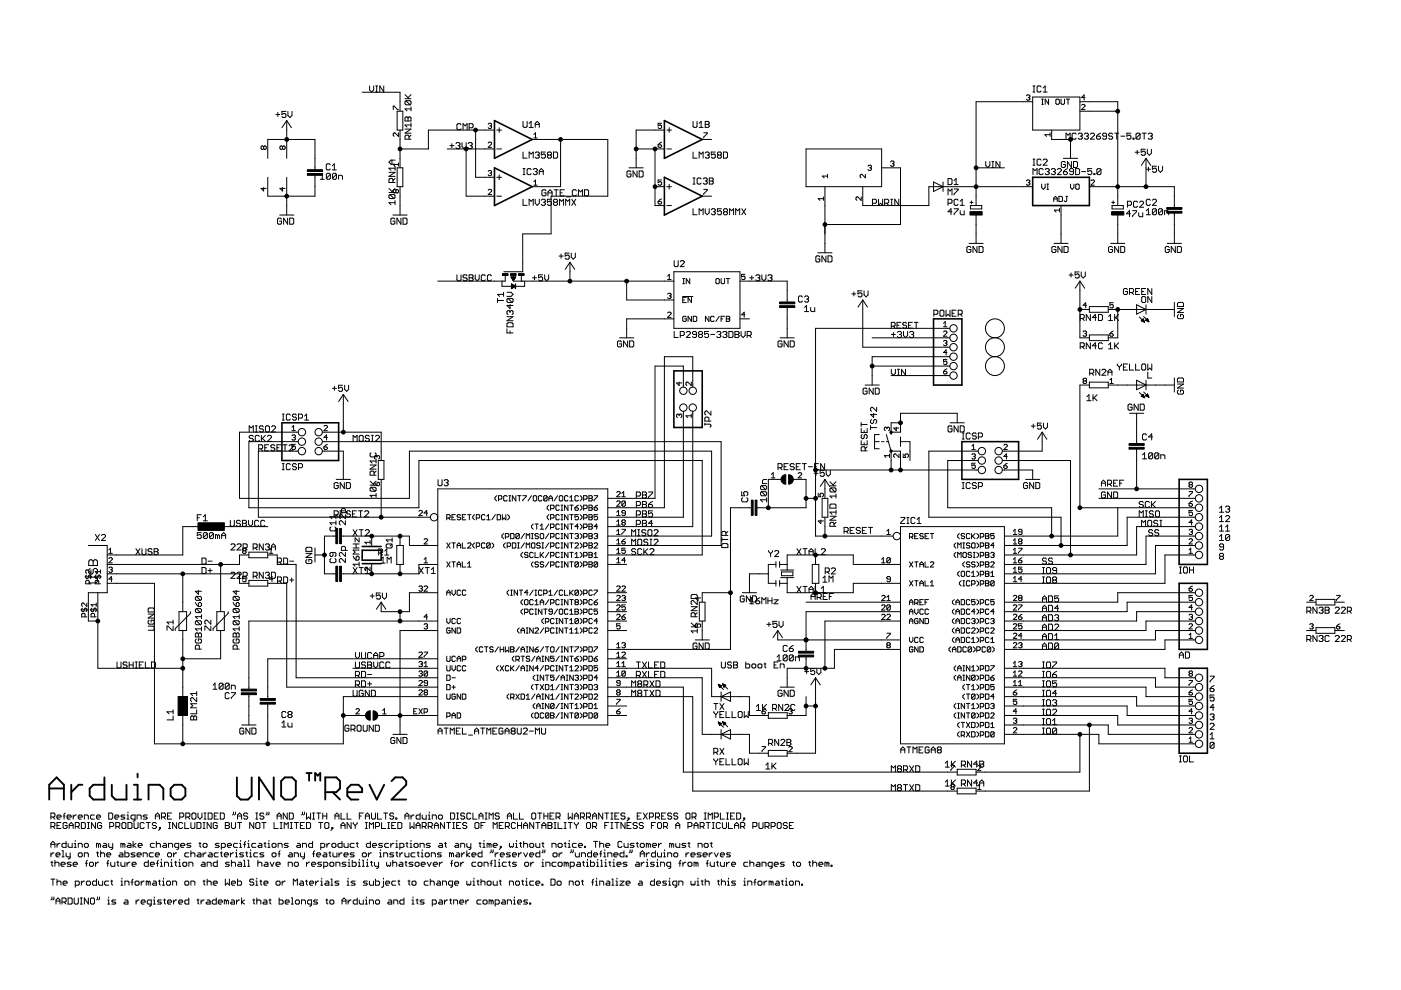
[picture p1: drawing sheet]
<svg xmlns="http://www.w3.org/2000/svg" width="297mm" height="210mm" viewBox="0 0 297 210" stroke-linecap="round" stroke-linejoin="round" font-family="sans-serif">
<g fill="#000" stroke="#000" stroke-width=".21">
<path d="M76.8 19.6h8zM78.4 18.2v.9zM78.4 19.1l.4 .4zM78.8 19.5l.4-.4zM79.2 18.2v.9zM79.7 19.5h.4zM79.7 18.2h.4zM79.9 18.2v1.3zM80.5 18.2v1.3zM80.5 18.2l.9 1.3zM81.4 18.2v1.3zM84.8 19.6v2z"/>
<path d="M219 19.5h.4zM219 18.2h.4zM219.2 18.2v1.3zM219.9 18.4v.9zM219.9 19.3l.2 .2zM220.1 18.2l-.2 .2zM220.1 19.5h.4zM220.1 18.2h.4zM220.7 19.3l-.2 .2zM220.5 18.2l.2 .2zM221.2 18.6l.4-.4zM221.2 19.5h.8z"/>
<path d="M221.6 18.2v1.3zM55.4 31.1v.4zM55.5 30.9l-.1 .2zM55.4 39.9l.5 .6zM55.4 31.5l.1 .2zM55.5 30.9h.2zM55.7 30.9l.2 .2zM55.5 31.7h.2zM55.9 31.1l.2-.2zM55.7 31.7l.2-.2zM55.9 31.1v.4zM56.1 30.9h.2z"/>
<path d="M55.9 31.5l.2 .2zM56.3 30.9l.2 .2zM56.1 31.7h.2zM56.5 31.1v.4zM56.5 31.5l-.2 .2zM55.4 39.9h1.1zM56.8 29.6v4zM56.8 29.6h4zM58.5 24.3h.8zM58.9 23.8v.9zM59.4 31.1v.4zM59.4 31.1l.1-.2z"/>
<path d="M59.4 39.9l.5 .6zM59.4 31.5l.1 .2zM59.5 30.9h.2zM59.7 30.9l.2 .2zM59.5 31.7h.2zM59.8 23.6v.7zM59.8 24.3l.4-.2zM59.9 31.1l.2-.2zM59.9 31.5l-.2 .2zM59.9 31.1v.4zM59.8 24.7l.2 .2zM60.1 30.9h.2z"/>
<path d="M59.9 31.5l.2 .2zM60.2 24.1h.2zM60.3 30.9l.2 .2zM60.1 31.7h.2zM60.4 24.1l.2 .2zM60 24.9h.4zM60.5 31.1v.4zM60.5 31.5l-.2 .2zM59.4 39.9h1.1zM59.8 23.6h.8zM60.6 24.3v.4zM60.6 24.7l-.2 .2z"/>
<path d="M60.8 29.6v4zM60.8 25.6v2zM60.8 25.6l-1 1.5zM60.8 27.6v2zM60.8 29.6h6zM61 23.6v.9zM61 24.5l.5 .4zM61.5 24.9l.4-.4zM60.8 25.6l1 1.5zM61.9 23.6v.9zM66.8 37.2v.4zM66.8 35.6v.4z"/>
<path d="M66.8 37.6v2zM66.8 33.6v2zM66.8 29.6v4zM66.8 39.6v2zM67.9 37.2l.4-.5zM67.9 38h.8zM68.3 36.7v1.3zM69.2 34.9v.9zM69.2 35.8l.2 .2zM69.2 37v.8zM69.4 36.7l-.2 .3zM69.2 37.8l.8-.8z"/>
<path d="M69.2 34.9l.2-.2zM69.4 36h.4zM69.4 36.7h.4zM69.2 37.8l.2 .2zM69.4 34.7h.4zM69.8 36l.2-.2zM69.8 36.7l.2 .3zM69.4 38h.4zM69.8 34.7l.2 .2zM70 37v.8zM70 37.8l-.2 .2zM70.9 34.7l-.4 .5z"/>
<path d="M70.5 36h.8zM70.5 37v.8zM70.7 36.7l-.2 .3zM70.5 37.8l.8-.8zM70.7 36.7h.4zM70.5 37.8l.2 .2zM70.9 34.7v1.3zM71.1 36.7l.2 .3zM70.7 38h.4zM71.3 37v.8zM71.3 37.8l-.2 .2zM71.8 37.2v.8z"/>
<path d="M71.8 37.2h.6zM72.4 37.2l.2 .2zM72.6 37.4v.6zM82.5 38v.7zM82.5 38l.2-.2zM82.5 37.4l1.3-.9zM82.5 35.7h1.3zM82.5 34.4l.4-.4zM82.7 37.8h.4zM82.5 35.7l.4 .4zM82.5 34.4l.4 .4zM82.9 34h.9z"/>
<path d="M83.1 37.8l.2 .2zM83.1 34v.8zM83.3 38v.7zM83.3 38.2l.5-.4zM83.4 34.9h1.1zM83.4 28.4v.3zM83.4 28.7l.2 .2zM83.4 22.5v.7zM83.4 22.5h.2zM83.4 28.4l.2-.2zM83.6 22.5l.7 .7zM83.4 34.9l.3 .3z"/>
<path d="M83.6 28.2h.1zM82.5 38.7h1.3zM82.5 37.4h1.3zM82.5 36.5h1.3zM83.8 35.2v.9zM82.9 34.8h.9zM84.2 35.6v4zM84.2 39.6h1.2zM84.2 23.6v4zM84.2 27.6h1.2zM84.3 23.2h.2zM84.5 34.5v.7z"/>
<path d="M84.5 28.2v.7zM83.7 28.2l.8 .7zM84.8 33.6v2zM84.8 27.6v2zM84.8 21.6v2zM84.8 29.6v2zM84.8 31.6v2zM85.4 35.6v4zM84.2 35.6h1.2zM85.4 23.6v4zM84.2 23.6h1.2zM85.9 23.1h1.2z"/>
<path d="M85.9 21.6v.4zM86.1 21.4l-.2 .2zM85.9 20.9h1.2zM85.9 28.9v.6zM86.1 28.7l-.2 .2zM85.9 28.2l1.2-.8zM85.9 26.5h1.2zM85.9 25v.7zM86.1 24.8l-.2 .2zM85.9 22l.2 .2zM86.1 21.4h.8zM86.1 28.7h.4z"/>
<path d="M86.1 24.8h.2zM85.9 23.1l.4 .4zM85.9 26.5l.4 .4zM86.3 24.8l.2 .2zM87.1 20.1l-.6 .6zM86.5 28.7l.2 .2zM86.7 24.8l-.2 .2zM86.5 25v.7zM85.9 20.1l.8 .8zM86.7 28.9v.6zM86.7 29.1l.4-.4zM86.7 24.8h.2z"/>
<path d="M86.1 22.2h.8zM86.9 21.4l.2 .2zM86.1 21.4l.8 .8zM86.9 24.8l.2 .2zM87.1 22.6v.9zM87.1 21.6v.4zM87.1 22l-.2 .2zM85.9 29.5h1.2zM85.9 28.2h1.2zM85.9 27.4h1.2zM87.1 26.1v.8zM85.9 25.7h1.2z"/>
<path d="M87.1 25v.7zM90.8 27.6v4zM90.8 27.6h10zM84.8 31.6h6zM95.4 30.9h.8zM95.8 30.5v.8zM96.9 30.2l-.2 .3zM96.9 30.2h.4zM96.7 31.3l.2 .2zM96.9 26.4v.9zM96.9 27.3l.2 .2zM97.1 26.2l-.2 .2z"/>
<path d="M97.1 27.5h.4zM97.3 30.2l.2 .3zM97.1 30.9h.2zM97.3 30.9l.2 .2zM96.9 31.5h.4zM97.1 26.2h.4zM97.5 27.5l.2-.2zM97.5 30.5v.2zM97.3 30.9l.2-.2zM97.5 31.1v.2zM97.3 31.5l.2-.2zM97.5 26.2l.2 .2z"/>
<path d="M98 30.2v.9zM98 31.1l.4 .4zM98.2 26.2v1.3zM98.2 26.2l.4 .5zM98.4 31.5l.4-.4zM99 26.2l-.4 .5zM98.8 30.2v.9zM94.8 31.6h4zM99 26.2v1.3zM99.5 30.2l-.2 .3zM99.5 30.2h.4zM99.3 31.3l.2 .2z"/>
<path d="M99.5 26.2v1.3zM99.5 26.2h.6zM99.9 30.2l.2 .3zM99.7 30.9h.2zM99.9 30.9l.2 .2zM99.5 31.5h.4zM100.1 26.2l.2 .2zM99.5 27.1h.6zM100.1 30.5v.2zM99.9 30.9l.2-.2zM100.1 31.1v.2zM99.9 31.5l.2-.2z"/>
<path d="M100.3 26.4v.5zM100.3 26.9l-.2 .2zM100.8 27.6h2zM100.8 27.6v10zM102.8 31.6h2zM102.8 27.6h2zM102.8 37.6h2zM98.8 31.6h4zM100.8 37.6h2zM103.5 31.2l.7-.7zM103.7 26.1l-.2 .2zM103.7 36.2l-.2 .1z"/>
<path d="M103.7 30.1l-.2 .2zM103.7 26.1h.4zM103.5 27.1l.2 .1zM103.7 36.2h.4zM103.5 37.1l.2 .2zM103.7 30.1h.4zM104.1 26.1l.1 .2zM103.9 26.7h.2zM104.1 26.7l.1 .2zM103.7 27.2h.4zM104.1 36.2l.1 .1zM103.9 36.7h.2z"/>
<path d="M104.1 36.7l.1 .2zM103.7 37.3h.4zM103.5 31.2h.7zM104.2 30.3v.2zM104.1 30.1l.1 .2zM104.2 26.3v.2zM104.2 26.5l-.1 .2zM104.2 26.9v.2zM104.2 27.1l-.1 .1zM104.2 36.3v.2zM104.2 36.5l-.1 .2zM104.2 36.9v.2z"/>
<path d="M104.2 37.1l-.1 .2zM105.3 27.6h1zM105.3 31.6h1zM105.3 37.6h1zM105.8 27.1v1zM105.8 37.1v1zM110.9 32.2v1.3zM110.9 33.5h.9zM110.9 25.7v1.1zM110.9 26.8l.2 .2zM110.9 37h.4zM110.9 35.8h.4z"/>
<path d="M111.1 27h.4zM111.1 35.8v1.2zM111.5 27l.3-.2zM111.8 25.7v1.1zM111.8 36v.8zM111.8 36.8l.2 .2zM112 35.8l-.2 .2zM112 37h.4zM112.2 32.2v1.3zM112.2 32.2l.4 .5zM112.2 26.2l.4-.5zM112.2 27h.9z"/>
<path d="M112 35.8h.4zM112.4 37l.2-.2zM112.6 32.7l.5-.5zM112.6 25.7v1.3zM112.4 35.8l.2 .2zM113.1 32.2v1.3zM113.1 36l.2-.2zM113.2 28.5l.3-.3zM113.2 29.3h.7zM113.5 38.2l-.3 .3zM113.2 39.3h.7zM113.3 35.8h.4z"/>
<path d="M113.1 36.8l.2 .2zM113.5 32.4l.2-.2zM113.5 26.2v.8zM113.5 26.2l.4-.5zM113.5 26.4h.8zM113.5 28.2v1.1zM113.5 38.2v1.1zM113.7 32.2h.4zM113.5 33.3l.2 .2zM113.7 35.8l.2 .2zM113.5 36.4h.2zM113.7 36.4l.2 .2z"/>
<path d="M113.3 37h.4zM113.9 25.7l.4 .5zM113.9 36v.2zM113.9 36.2l-.2 .2zM113.9 36.6v.2zM113.9 36.8l-.2 .2zM114.1 32.2l.2 .2zM113.9 32.9h.2zM114.1 32.9l.2 .2zM113.7 33.5h.4zM114.3 32.4v.3zM114.3 32.7l-.2 .2z"/>
<path d="M114.3 33.1v.2zM114.3 33.3l-.2 .2zM114.3 26.2v.8zM114.3 36.2v.8zM114.3 36.2l.5-.4zM114.3 36.4h.9zM114.8 32.2v.7zM114.8 32.9l.4-.2zM114.8 35.8l.4 .4zM112.8 29.6h2.1zM112.8 39.6h2.1zM114.9 39.6h4z"/>
<path d="M114.8 33.3l.2 .2zM115.2 32.7h.2zM115.2 36.2v.8zM115.4 32.7l.2 .2zM115 33.5h.4zM114.8 32.2h.8zM115.6 32.9v.4zM115.4 33.5l.2-.2zM116.1 32.4l.2-.2zM116.1 33.1v.2zM116.1 33.1l.2-.2zM116.1 32.4v.3z"/>
<path d="M116.3 32.2h.4zM116.1 33.3l.2 .2zM116.1 32.7l.2 .2zM116.3 32.9h.4zM116.7 32.2l.2 .2zM116.7 32.9l.2 .2zM116.3 33.5h.4zM116.9 32.4v.3zM116.7 32.9l.2-.2zM116.9 33.1v.2zM116.7 33.5l.2-.2zM117.3 32.2v1.3z"/>
<path d="M117.3 33.5h.7zM118 33.5l.2-.2zM117.3 32.2h.7zM118.2 32.4v.9zM118 32.2l.2 .2zM114.9 29.6h4zM118.9 29.6v10zM118.9 29.6h10zM132.9 36.4v.9zM132.9 37.3l.2 .2zM133.1 36.2l-.2 .2zM133.1 37.5h.5z"/>
<path d="M133.4 35.6h3zM133.1 36.2h.5zM133.6 37.5l.2-.2zM133.6 36.2l.2 .2zM133.8 36.9v.4zM133.3 36.9h.5zM134.2 36.2v1.3zM134.2 36.2l.9 1.3zM134.9 33.6v2zM134.9 27.6v4zM134.9 27.6h4zM134.9 31.6v2z"/>
<path d="M135.1 36.2v1.3zM135.5 36.2v1.3zM135.5 37.5h.6zM136.1 37.5l.3-.2zM135.5 36.2h.6zM136.4 36.4v.9zM136.1 36.2l.3 .2zM138.9 31.6h2zM138.9 27.6h2zM138.9 39.6h2zM134.9 31.6h4zM138.9 31.6v8z"/>
<path d="M138.9 39.6v4zM139.5 30.7v.4zM139.5 31.1l.2 .1zM139.5 26.1v.6zM139.5 26.7l.4-.2zM139.5 38.2v.5zM139.5 38.7l.4-.2zM139.7 31.2h.4zM139.5 27.1l.2 .1zM139.5 39.1l.2 .2zM139.5 30.7l.4-.4zM139.9 26.5h.2z"/>
<path d="M139.9 38.5h.2zM140.1 31.2l.2-.1zM139.5 30.7h.6zM140.1 26.5l.2 .2zM139.7 27.2h.4zM140.1 38.5l.2 .2zM139.7 39.3h.4zM139.9 30.3l.4-.2zM140.3 30.9v.2zM140.1 30.7l.2 .2zM139.5 26.1h.8zM140.3 26.7v.4z"/>
<path d="M140.3 27.1l-.2 .1zM139.5 38.2h.8zM140.3 38.7v.4zM140.3 39.1l-.2 .2zM141.4 27.6h1zM141.4 31.6h1zM141.4 39.6h1zM141.9 27.1v1zM141.9 39.1v1zM146.9 32.2v1.3zM146.9 33.5h.9zM146.9 25.7v1.1z"/>
<path d="M146.9 26.8l.3 .2zM146.9 39h.5zM146.9 37.7h.5zM147.2 27h.4zM147.2 37.7v1.3zM147.6 27l.2-.2zM147.8 25.7v1.1zM147.8 38v.8zM147.8 38.8l.2 .2zM148 37.7l-.2 .3zM148 39h.4zM148.2 32.2v1.3z"/>
<path d="M148.2 32.2l.5 .5zM148.7 25.7l-.5 .5zM148.2 27h.9zM148 37.7h.4zM148.7 38.8l-.3 .2zM148.7 32.7l.4-.5zM148.7 25.7v1.3zM148.4 37.7l.3 .3zM149.1 32.2v1.3zM149.1 38l.2-.3zM149.2 28.2h.7zM149.2 29.1v.2z"/>
<path d="M149.3 37.7h.4zM149.1 38.8l.2 .2zM149.5 32.4l.2-.2zM149.5 25.7v1.3zM149.5 25.7h.7zM149.5 26.4h.7zM149.7 32.2h.5zM149.5 33.3l.2 .2zM149.7 37.7l.2 .3zM149.5 38.4h.2zM149.7 38.4l.2 .2zM149.3 39h.4z"/>
<path d="M149.9 28.2v.1zM149.9 28.3l-.7 .8zM149.9 38v.2zM149.9 38.2l-.2 .2zM149.9 38.6v.2zM149.9 38.8l-.2 .2zM150.2 32.2l.2 .2zM149.9 32.9h.3zM150.2 32.9l.2 .2zM149.7 33.5h.5zM150.2 25.7l.2 .3zM150.2 26.4l.2 .2z"/>
<path d="M149.5 27h.7zM150.4 32.4v.3zM150.4 32.7l-.2 .2zM150.4 33.1v.2zM150.4 33.3l-.2 .2zM150.4 26v.2zM150.4 26.2l-.2 .2zM150.4 26.6v.2zM150.4 26.8l-.2 .2zM150.4 37.7v1.3zM150.4 37.7h.6zM150.4 38.4h.6z"/>
<path d="M150.8 32.2v.7zM150.8 32.9l.4-.2zM148.9 29.6h2zM150.8 33.3l.2 .2zM151 37.7l.2 .3zM151 38.4l.2 .2zM150.4 39h.6zM151.2 32.7h.2zM151.2 38v.2zM151.2 38.2l-.2 .2zM151.2 38.6v.2zM151.2 38.8l-.2 .2z"/>
<path d="M151.4 32.7l.3 .2zM151 33.5h.4zM150.8 32.2h.9zM151.7 32.9v.4zM151.7 33.3l-.3 .2zM152.1 32.4l.2-.2zM152.1 33.1v.2zM152.1 33.1l.2-.2zM152.1 32.4v.3zM152.3 32.2h.4zM152.1 33.3l.2 .2zM152.1 32.7l.2 .2z"/>
<path d="M152.3 32.9h.4zM152.7 32.2l.3 .2zM152.7 32.9l.3 .2zM152.3 33.5h.4zM153 32.4v.3zM153 32.7l-.3 .2zM153 33.1v.2zM153 33.3l-.3 .2zM153.4 32.2v1.3zM153.4 33.5h.6zM154 33.5l.2-.2zM153.4 32.2h.6z"/>
<path d="M154.2 32.4v.9zM154 32.2l.2 .2zM170.9 31.6h16zM170.9 31.6v8zM174.3 37.3h1.2zM174.3 37.3l.4 .4zM175.5 37v.7zM182.4 37.1v.4zM182.4 37.5l.1 .2zM182.5 37l-.1 .1zM182.5 37h.2zM183.5 37v.7z"/>
<path d="M182.7 37l.8 .7zM184.2 35l-.2 .2zM184.2 35h.4zM184 35.9l.2 .2zM184.6 35l.2 .2zM184.4 35.6h.2zM184.6 35.6l.2 .2zM184.2 36.1h.4zM184.8 35.2v.2zM184.6 35.6l.2-.2zM184.8 35.8v.1zM184.8 35.9l-.2 .2z"/>
<path d="M186.9 31.6v8zM170.9 39.6h16zM188.8 34.3l.2-.2zM189 34.1h.4zM188.8 35.1l.2 .1zM189.4 34.1l.1 .2zM189.2 34.7h.2zM189.4 34.7l.1 .2zM189 35.2h.4zM189.5 34.3v.2zM189.4 34.7l.1-.2zM189.5 34.9v.2z"/>
<path d="M189.4 35.2l.1-.1zM186.9 35.6h4zM196.9 39.6h2zM197.9 38.6v2zM197.9 38.6l2 1zM199.9 38.6v1zM199.9 39.6v1zM198.9 39.6h2zM200.9 39.6h6zM201 37.9v1.2zM201 39.1h.6zM201.6 39.1l.2-.2z"/>
<path d="M201 37.9h.6zM201.8 38.1v.8zM201.6 37.9l.2 .2zM202.3 38.3l.4-.4zM202.3 39.1h.8zM202.7 37.9v1.2zM206.9 35.6h6.1zM206.9 21.6v14zM206.9 35.6v4zM209 34.2v.9zM209 35.1l.4 .4zM209.4 35.5l.5-.4z"/>
<path d="M209.9 34.2v.9zM210.3 35.5h.4zM210.3 34.2h.4zM210.5 34.2v1.3zM211.2 34.2v1.3zM211.2 34.2l.8 1.3zM212 34.2v1.3zM217 39.6h1.9zM217 21.6h1.9zM206.9 21.6h10.1zM206.9 39.6h10.1zM217.6 38.3l.2-.1z"/>
<path d="M217.6 20.3l.2-.2zM217.8 38.2h.4zM217.6 39.1l.2 .2zM217.8 20.1h.4zM217.6 21.1l.2 .1zM218.2 38.2l.2 .1zM218 38.7h.2zM218.2 38.7l.2 .2zM217.8 39.3h.4zM218.2 20.1l.2 .2zM218 20.7h.2zM218.2 20.7l.2 .2z"/>
<path d="M217.8 21.2h.4zM218.4 38.3v.2zM218.4 38.5l-.2 .2zM218.4 38.9v.2zM218.4 39.1l-.2 .2zM218.4 20.3v.2zM218.2 20.7l.2-.2zM218.4 20.9v.2zM218.2 21.2l.2-.1zM218.9 20.6h10.1zM218.9 20.6v7zM219 35.8v1.2z"/>
<path d="M219 35.8l.4 .4zM219 35h.4zM219 33.7h.4zM219.2 33.7v1.3zM219.4 36.2l.5-.4zM219.9 35.8v1.2zM219.9 34v.8zM219.9 34.8l.2 .2zM220.1 33.7l-.2 .3zM220.1 35h.4zM220.3 36v.8zM220.3 36.8l.2 .2z"/>
<path d="M220.5 35.8l-.2 .2zM220.5 37h.4zM220.1 33.7h.4zM220.7 34.8l-.2 .2zM220.5 33.7l.2 .3zM220.9 39v.8zM220.9 39.8l.3 .3zM220.9 22.1h.3zM220.9 21h.3zM220.5 35.8h.4zM220.9 37l.3-.2zM221 21v1.1z"/>
<path d="M220.9 35.8l.3 .2zM222 34.2l-.8 .8zM221.4 33.7l-.2 .3zM221.5 28.6h1.1zM221.6 36l.2-.2zM221.6 39v.8zM221.6 21v1.1zM221.6 21l.7 1.1zM221.8 35.8h.4zM221.6 36.8l.2 .2zM221.4 33.7h.4zM221.5 28.6l.4 .3z"/>
<path d="M222 39h.3zM221.2 35h.8zM222 34v.2zM221.8 33.7l.2 .3zM222.2 35.8l.3 .2zM222 36.4h.2zM222.2 36.4l.3 .2zM221.8 37h.4zM222.3 21v1.1zM222.5 36v.2zM222.2 36.4l.3-.2zM222.5 36.6v.2z"/>
<path d="M222.2 37l.3-.2zM222.6 28.2v.7zM222.9 36l.2-.2zM223 27.6v2zM223 29.6h4zM223.1 35.8h.4zM222.9 36.8l.2 .2zM223.5 35.8l.3 .2zM223.3 36.4h.2zM223.5 36.4l.3 .2zM223.1 37h.4zM223.8 36v.2z"/>
<path d="M223.5 36.4l.3-.2zM223.8 36.6v.2zM223.5 37l.3-.2zM223.9 21.2v.7zM223.9 21.9l.1 .2zM224 21l-.1 .2zM224 22.1h.4zM225 36.2l-.8 .8zM224.4 35.8l-.2 .2zM224 21h.4zM224.4 22.1l.2-.2zM224.6 21.2v.7z"/>
<path d="M224.4 21l.2 .2zM224.4 35.8h.4zM225 21v.9zM225 21.9l.1 .2zM225 34.5v.8zM225 35.3l.2 .2zM224.2 37h.8zM225 36v.2zM224.8 35.8l.2 .2zM225.1 22.1h.4zM225.2 34.2l-.2 .3zM225.2 35.5h.5z"/>
<path d="M225.5 36.4v.4zM225.5 36.8l.2 .2zM225.5 33.6h3zM225.5 22.1l.2-.2zM225.2 34.2h.5zM225.7 35.5l.2-.2zM225.7 37h.4zM225.7 21v.9zM225.7 34.2l.2 .3zM225.9 34.9v.4zM225.4 34.9h.5zM225.9 36l-.4 .4z"/>
<path d="M226 28.2v1.3zM226 28.2l.5 .5zM226.1 21h.7zM226.3 36.8l-.2 .2zM225.5 36.4h.6zM226.3 34.2v1.3zM226.3 34.2l.9 1.3zM225.9 36l.4-.2zM226.3 36.6v.2zM226.1 36.4l.2 .2zM226.4 21v1.1zM226.5 28.7l.4-.5z"/>
<path d="M226.8 36.8l.2 .2zM226.8 36v.2zM226.8 36.2l.2 .2zM226.9 28.2v1.3zM227 37h.4zM227 35.8l-.2 .2zM227 36.4h.6zM227 39v.8zM227 39.8l.3 .3zM227 31.6v2zM227 29.6v2zM227.2 34.2v1.3z"/>
<path d="M227.3 28.4v.9zM227.3 29.3l.2 .2zM227.6 36.8l-.2 .2zM227 35.8h.4zM227.5 28.2l-.2 .2zM227.5 29.5h.5zM227.6 34.2v1.3zM227.6 35.5h.6zM227.6 36v.8zM227.4 35.8l.2 .2zM227.7 39v.8zM227.5 28.2h.5z"/>
<path d="M228 29.5l.2-.2zM228 35.8v1.2zM228 37h.7zM228.1 39.2v.8zM228.1 40l.2 .1zM228 28.2l.2 .2zM228.2 35.5l.3-.2zM227.6 34.2h.6zM228.3 39l-.2 .2zM228.5 34.5v.8zM228.2 34.2l.3 .3zM228.8 28.2l-.2 .2z"/>
<path d="M228.3 39h.3zM228.7 37l.2-.2zM228 35.8h.7zM228.8 28.2h.5zM228.6 29.3l.2 .2zM228.8 39.2v.8zM228.6 39l.2 .2zM228.9 36v.8zM228.7 35.8l.2 .2zM229 20.6v7zM218.9 27.6h10.1zM229.3 28.2l.2 .2z"/>
<path d="M229 28.9h.3zM229.3 28.9l.2 .2zM228.8 29.5h.5zM229.3 20.7h.7zM229.3 23.2l.7-.7zM229.3 36.4h.9zM229.5 28.4v.3zM229.5 28.7l-.2 .2zM229.5 29.1v.2zM229.5 29.3l-.2 .2zM229.5 22.1l-.2 .2zM229.8 20.1v1.1z"/>
<path d="M229.3 20.7l.5-.6zM229.5 22.1h.3zM230.1 28.2l-.2 .2zM229.3 23.2h.7zM230 22.3v.2zM229.8 22.1l.2 .2zM230.1 28.2h.4zM229.9 29.3l.2 .2zM230.5 28.2l.3 .2zM230.3 28.9h.2zM230.5 28.9l.3 .2zM230.1 29.5h.4z"/>
<path d="M230.6 35.8v.6zM230.6 36.4l.5-.2zM230.8 28.4v.3zM230.5 28.9l.3-.2zM230.8 29.1v.2zM230.5 29.5l.3-.2zM230.6 36.8l.2 .2zM229 21.6h2zM229 23.6h2zM231 23.6h6zM231 21.6h6zM231.1 36.2h.2z"/>
<path d="M231.2 29.5l.9-.8zM231.3 36.2l.2 .2zM230.8 37h.5zM232 38.5l-.7 .8zM231.4 28.2l-.2 .2zM230.6 35.8h.9zM231.5 36.4v.4zM231.5 36.8l-.2 .2zM231.5 38.2l-.2 .1zM231.4 28.2h.4zM231.5 38.2h.4zM231.9 36.8v.2z"/>
<path d="M231.9 36.8h.2zM231.3 39.3h.7zM232 38.3v.2zM231.9 38.2l.1 .1zM231.2 29.5h.9zM232.1 28.4v.3zM231.8 28.2l.3 .2zM232.1 36.8v.2zM231.9 37h.2zM232.5 28.9v.4zM232.5 29.3l.2 .2zM232.6 36v.8z"/>
<path d="M232.6 36l.2-.2zM232.6 36.8l.8-.8zM232.7 29.5h.4zM232.8 35.8h.4zM232.6 36.8l.2 .2zM232.9 28.4l-.4 .5zM231 39.6h2zM233 39.6h4zM233.1 29.5l.2-.2zM232.5 28.9h.6zM233.2 35.8l.2 .2zM232.8 37h.4z"/>
<path d="M232.9 28.4l.4-.2zM233.3 29.1v.2zM233.1 28.9l.2 .2zM233.4 36v.8zM233.4 36.8l-.2 .2zM233.8 29.3l.2 .2zM233.8 28.4v.3zM233.8 28.7l.2 .2zM234 29.5h.4zM234 28.2l-.2 .2zM234 28.9h.6zM234.4 29.5l.2-.2z"/>
<path d="M234 28.2h.4zM234.6 28.4v.9zM234.4 28.2l.2 .2zM235.1 28.4v.3zM235.1 28.7l.2 .2zM235.3 28.2l-.2 .2zM235.3 28.9h.4zM235.1 29.3l.2 .2zM235.3 28.2h.4zM235.7 28.9l.2 .2zM235.3 29.5h.4zM235.7 28.2l.2 .2z"/>
<path d="M235.9 29.1v.2zM235.9 29.3l-.2 .2zM236.3 28.2h.9zM236.8 28.2v1.3zM237 39.6h6zM237 21.6v2zM237 23.6v16zM237.6 28.9h.9zM238.9 28.2v.7zM238.9 28.9l.5-.2zM238.9 29.3l.2 .2zM239.4 28.7h.2z"/>
<path d="M239.6 28.7l.2 .2zM239.1 29.5h.5zM238.9 28.2h.9zM239.8 28.9v.4zM239.8 29.3l-.2 .2zM240.2 29.3v.2zM240.2 29.3h.2zM240.4 29.3v.2zM240.2 29.5h.2zM240.7 32.3h.8zM240.9 28.4v.9zM240.9 28.4l.2-.2z"/>
<path d="M240.9 29.3l.8-.9zM241.1 28.2h.4zM240.9 29.3l.2 .2zM241.1 31.9v.8zM241.5 28.2l.2 .2zM241.1 29.5h.4zM241.7 28.4v.9zM241.7 29.3l-.2 .2zM242 31.6v.7zM242 32.3l.4-.2zM242.1 28.2h.9zM242 32.7l.2 .2z"/>
<path d="M242.4 32.1h.2zM242.6 28.2v1.3zM242.6 32.1l.2 .2zM242.2 32.9h.4zM242 31.6h.8zM242.8 32.3v.4zM242.8 32.7l-.2 .2zM243 33.6v2zM243 33.6l-1 1.5zM243 35.6v4zM243 39.6h6zM243 35.9h.9z"/>
<path d="M243.2 31.6v.9zM243.2 32.5l.5 .4zM243.4 28.4l.2-.2zM243.5 35.5v.8zM243.6 28.2h.5zM243.4 29.3l.2 .2zM243.7 32.9l.4-.4zM243 33.6l1 1.5zM244.1 28.2l.2 .2zM243.9 28.9h.2zM244.1 28.9l.2 .2zM243.6 29.5h.5z"/>
<path d="M244.1 31.6v.9zM244.3 28.4v.3zM244.1 28.9l.2-.2zM244.3 29.1v.2zM244.1 29.5l.2-.2zM244.3 35.2v.7zM244.3 35.9l.5-.2zM244.3 36.3l.2 .2zM244.8 35.7h.2zM245 35.7l.2 .2zM244.5 36.5h.5zM244.3 35.2h.9z"/>
<path d="M245.2 35.9v.4zM245.2 36.3l-.2 .2zM245.6 35.2v.9zM245.6 36.1l.4 .4zM246 36.5l.5-.4zM246.5 35.2v.9zM249 39.6v2zM55.9 39.8v.7zM56.8 37.6v4zM56.8 41.6h4zM58.8 46.5v.8zM58.8 47.3l.3 .2z"/>
<path d="M59.1 46.2l-.3 .3zM59.1 47.5h.4zM59.3 45.6h3zM59.1 46.2h.4zM59.5 47.5l.2-.2zM59.5 46.2l.2 .3zM59.7 46.9v.4zM59.3 46.9h.4zM59.9 39.8v.7zM60.1 46.2v1.3zM60.1 46.2l.9 1.3zM60.8 37.6v4z"/>
<path d="M60.8 43.6v2zM60.8 41.6v2zM61 46.2v1.3zM61.4 46.2v1.3zM61.4 47.5h.7zM62.1 47.5l.2-.2zM61.4 46.2h.7zM62.3 46.5v.8zM62.1 46.2l.2 .3zM60.8 41.6h6zM82.5 43h1.3zM82.5 41.5v.4z"/>
<path d="M82.7 41.3l-.2 .2zM82.5 40.8h1.3zM82.5 41.9l.2 .2zM82.7 41.3h.8zM82.9 46.5v.8zM82.9 47.3l.2 .2zM82.5 43l.4 .4zM83.1 46.2l-.2 .3zM83.1 47.5h.4zM83.1 40.6l.7-.6zM82.5 40l.8 .8zM83.3 45.6h3z"/>
<path d="M83.4 40.4v.3zM83.4 40.4l.2-.2zM83.1 46.2h.4zM83.7 47.3l-.2 .2zM82.7 42.1h.8zM83.5 41.3l.3 .2zM82.7 41.3l.8 .8zM83.4 40.7l.2 .2zM83.6 40.2h.1zM83.5 46.2l.2 .3zM83.7 46.9v.4zM83.3 46.9h.4z"/>
<path d="M83.7 40.2l.2 .2zM83.6 40.9h.1zM83.8 42.5v.9zM83.8 41.5v.4zM83.8 41.9l-.3 .2zM83.9 40.4l.2-.2zM83.7 40.9l.2-.2zM83.9 40.4v.3zM84.1 40.2h.2zM83.9 40.7l.2 .2zM84.2 46.2v1.3zM84.2 46.2l.8 1.3z"/>
<path d="M84.3 40.2l.2 .2zM84.1 40.9h.2zM84.5 40.4v.3zM84.3 40.9l.2-.2zM84.8 43.6v2zM84.8 39.6v2zM84.8 41.6v2zM85 46.2v1.3zM85.4 46.2v1.3zM85.4 47.5h.7zM86.1 47.5l.2-.2zM85.4 46.2h.7z"/>
<path d="M86.3 46.5v.8zM86.1 46.2l.2 .3zM92.8 59.6h12zM96.9 58.3v1zM96.9 59.3l.2 .2zM97.1 59.5h.4zM97.5 59.5l.2-.2zM97.7 58.3v1zM98.2 58.5v.2zM98.2 58.7l.2 .2zM98.4 58.3l-.2 .2zM98.4 58.9h.4z"/>
<path d="M98.2 59.3l.2 .2zM98.4 58.3h.4zM98.8 58.9l.2 .2zM98.4 59.5h.4zM98.8 31.6v10zM98.8 58.3l.2 .2zM99 59.1v.2zM98.8 59.5l.2-.2zM99.5 58.3v1.2zM99.5 58.3h.6zM99.5 58.9h.6zM100.1 58.3l.2 .2z"/>
<path d="M100.1 58.9l.2 .2zM99.5 59.5h.6zM100.3 58.5v.2zM100.3 58.7l-.2 .2zM100.3 59.1v.2zM100.3 59.3l-.2 .2zM100.8 58.3v.8zM100.8 59.1l.4 .4zM101.2 59.5l.4-.4zM101.6 58.3v.8zM102 58.5v.8zM102 59.3l.3 .2z"/>
<path d="M102.3 58.3l-.3 .2zM102.3 59.5h.4zM102.3 58.3h.4zM102.7 59.5l.2-.2zM102.8 41.6h2zM98.8 41.6h4zM102.7 58.3l.2 .2zM103.3 58.5v.8zM103.3 59.3l.2 .2zM103.5 41.3l.7-.8zM103.5 58.3l-.2 .2zM103.5 59.5h.5z"/>
<path d="M103.7 40.2l-.2 .1zM103.5 58.3h.5zM104 59.5l.2-.2zM103.7 40.2h.4zM104 58.3l.2 .2zM103.5 41.3h.7zM104.2 40.3v.2zM104.1 40.2l.1 .1zM104.8 59.6h2zM105.3 41.6h1zM106.4 59.6v1.1zM107.1 58.4v1.2z"/>
<path d="M106.8 59.6h.3zM108.3 58.7l.5 .8zM108.4 58.8h.9zM108.4 58.8h.8zM108.5 58.9h.7zM108.5 59h.7zM108.5 59h.6zM108.6 59.1h.5zM108.6 59.2h.4zM108.7 59.2h.3zM108.7 59.3h.3zM108.7 59.3h.2z"/>
<path d="M108.8 59.4h.1zM108.8 58.3v1.3zM108.8 59.6h1.7zM109.3 58.7l-.5 .8zM108.3 58.7h1zM110.5 58.4v1.2zM110.5 59.6h.3zM110.8 55.6v2zM106.8 57.6h4zM110.8 49.6h6zM110.8 49.6v6zM110.9 42.2v1.3z"/>
<path d="M110.9 43.5h.9zM112.2 42.2v1.3zM112.2 42.2l.4 .5zM112.6 42.7l.5-.5zM110.8 59.6h2zM112.8 59.6h8zM112.9 58.9h.8zM113.1 42.2v1.3zM113.3 58.5v.8zM113.5 42.2v.9zM113.5 43.1l.4 .4zM113.9 43.5l.4-.4z"/>
<path d="M114.2 58.3v.6zM114.2 58.9l.4-.2zM114.3 42.2v.9zM114.2 59.3l.2 .2zM114.6 58.7h.2zM114.8 42.5l.2-.3zM114.8 58.7l.2 .2zM114.4 59.5h.4zM114.9 40.5v.8zM114.9 41.3l.2 .2zM115 42.2h.4zM114.8 43.3l.2 .2z"/>
<path d="M114.2 58.3h.8zM115 58.9v.4zM115 59.3l-.2 .2zM115.1 40.2l-.2 .3zM115.1 41.5h.4zM115.4 42.2l.2 .3zM115.2 42.9h.2zM115.4 42.9l.2 .2zM115 43.5h.4zM115.5 58.3v.8zM115.5 59.1l.4 .4zM115.1 40.2h.4z"/>
<path d="M115.5 41.5l.3-.2zM115.6 42.5v.2zM115.4 42.9l.2-.2zM115.6 43.1v.2zM115.6 43.3l-.2 .2zM115.5 40.2l.3 .3zM115.8 40.9v.4zM115.3 40.9h.5zM115.9 59.5l.4-.4zM116.1 42.2v.7zM116.1 42.9l.4-.2zM116.2 40.7v.8z"/>
<path d="M116.2 40.7l.4-.5zM116.2 40.9h.9zM116.1 43.3l.2 .2zM116.3 58.3v.8zM116.5 42.7h.2zM116.6 40.2l.5 .5zM116.7 42.7l.2 .2zM116.3 43.5h.4zM116.8 41.6v8zM116.1 42.2h.8zM116.9 42.9v.4zM116.9 43.3l-.2 .2z"/>
<path d="M117.1 40.7v.8zM117.3 42.5l.3-.3zM117.3 43.1v.2zM117.3 43.1l.3-.2zM117.3 42.5v.2zM117.5 40.2h.8zM117.6 42.2h.4zM117.3 43.3l.3 .2zM117.3 42.7l.3 .2zM117.6 42.9h.4zM117.9 40.2v1.3zM118 42.2l.2 .3z"/>
<path d="M118 42.9l.2 .2zM117.6 43.5h.4zM118.2 42.5v.2zM118 42.9l.2-.2zM118.2 43.1v.2zM118.2 43.3l-.2 .2zM118.5 54.3h.9zM118.6 42.2v1.3zM118.6 42.2l.5 .5zM118.8 40.2v1.3zM118.8 41.5h.8zM118.8 40.9h.4z"/>
<path d="M119 53.9v.8zM119.5 42.2l-.4 .5zM119.5 42.2v1.3zM118.8 40.2h.8zM119.8 53.7v.6zM119.8 54.3l.4-.2zM119.9 42.2v1.3zM119.9 42.2l.5 .5zM119.8 54.7l.2 .2zM120.1 41.7h.8zM120.2 54.1h.3zM120.8 42.2l-.4 .5z"/>
<path d="M120.5 54.1l.2 .2zM120 54.9h.5zM119.8 53.7h.9zM120.7 54.3v.4zM120.5 54.9l.2-.2zM120.8 42.2v1.3zM120.8 55.6v2zM120.8 55.6l-1 1.5zM120.8 57.6v2zM120.8 59.6h12.1zM121.1 53.7v.8zM121.1 54.5l.4 .4z"/>
<path d="M121.2 42.2l.9 1.3zM121.3 40.5v.8zM121.3 41.3l.3 .2zM121.5 54.9l.5-.4zM121.6 40.2l-.3 .3zM121.6 41.5h.4zM120.8 55.6l1.1 1.5zM122 53.7v.8zM121.6 40.2h.4zM122 41.5l.2-.2zM122.1 42.2l-.9 1.3zM122 40.2l.2 .3z"/>
<path d="M122.6 40.2v1.3zM122.6 40.2l.5 .5zM123.1 40.7l.4-.5zM123.5 40.2v1.3zM123.9 40.2v1.3zM123.9 41.5h.7zM124.6 41.5l.2-.2zM123.9 40.2h.7zM124.8 40.5v.8zM124.6 40.2l.2 .3zM128.9 29.6v12zM116.8 41.6h12.1z"/>
<path d="M132.9 59.6h8zM138.9 43.6h2zM139.5 42.7v.4zM139.5 43.1l.2 .2zM139.7 43.3h.4zM139.9 42.3l-.4 .4zM140.1 43.3l.2-.2zM139.5 42.7h.6zM139.9 42.3l.4-.1zM140.3 42.9v.2zM140.1 42.7l.2 .2zM140.9 59.6h2z"/>
<path d="M141.4 43.6h1zM141.9 58.2l-.4 .3zM141.5 59.3h.8zM141.9 58.2v1.1zM142.9 57.6h14zM142.9 55.3v1zM142.9 56.3l.3 .2zM143.2 56.5h.4zM143.6 56.5l.2-.2zM143.8 55.3v1zM144.2 56.5l.9-.8zM144.4 55.3l-.2 .2z"/>
<path d="M144.8 59.1h.3zM144.4 55.3h.5zM144.2 56.5h.9zM145.1 55.5v.2zM144.9 55.3l.2 .2zM145.5 59.1l.7 1.1zM146.9 44.3v1.2zM146.9 45.5h.9zM148.2 44.3v1.2zM148.2 44.3l.5 .4zM148.7 44.7l.4-.4zM149.1 44.3v1.2z"/>
<path d="M149.2 40.2h.7zM149.2 41.1v.2zM149.5 44.3v.8zM149.5 45.1l.4 .4zM149.9 45.5l.5-.4zM149.9 40.2v.1zM149.9 40.3l-.7 .8zM150.4 44.3v.8zM150.8 44.5l.2-.2zM148.9 41.6h2zM151 44.3h.4zM150.8 45.3l.2 .2z"/>
<path d="M151.4 44.3l.3 .2zM151.2 44.9h.2zM151.4 44.9l.3 .2zM151 45.5h.4zM151.7 44.5v.2zM151.7 44.7l-.3 .2zM151.7 45.1v.2zM151.7 45.3l-.3 .2zM151.8 59.2v.8zM151.8 60l.2 .2zM152 59.1l-.2 .1zM152.1 44.3v.6z"/>
<path d="M152.1 44.9l.4-.2zM152.1 45.3l.2 .2zM152 59.1h.3zM152.5 59.2v.8zM152.3 59.1l.2 .1zM152.5 44.7h.2zM152.7 44.7l.3 .2zM152.3 45.5h.4zM152.9 59.1v.9zM152.9 60l.2 .2zM152.1 44.3h.9zM153 44.9v.4z"/>
<path d="M153 45.3l-.3 .2zM153.4 44.5l.2-.2zM153.4 45.1v.2zM153.4 45.1l.2-.2zM153.4 44.5v.2zM153.6 44.3h.4zM153.4 45.3l.2 .2zM153.4 44.7l.2 .2zM153.6 44.9h.4zM153.6 59.1v.9zM154 59.1h.7zM154 44.3l.2 .2z"/>
<path d="M154 44.9l.2 .2zM153.6 45.5h.4zM154.2 44.5v.2zM154.2 44.7l-.2 .2zM154.2 45.1v.2zM154.2 45.3l-.2 .2zM154.7 44.3v1.2zM154.7 44.3l.4 .4zM155.1 44.7l.4-.4zM155.5 44.3v1.2zM156 44.3v1.2zM156 44.3l.4 .4z"/>
<path d="M156.4 44.7l.4-.4zM156.8 44.3v1.2zM156.9 57.6v12zM157.2 58.2v.5zM157.2 58.7l.4-.2zM157.3 44.3l.8 1.2zM157.2 59.1l.2 .2zM157.6 58.5h.2zM157.8 58.5l.1 .2zM157.4 59.3h.4zM157.2 58.2h.7zM157.9 58.7v.4z"/>
<path d="M157.9 59.1l-.1 .2zM158.1 44.3l-.8 1.2zM156.9 59.6h2zM158.9 59.6h8zM158.9 58.9h.9zM159.4 58.5v.8zM160.2 58.5l.3-.2zM160.5 58.3h.4zM160.2 59.3l.3 .2zM160.9 58.3l.2 .2zM160.7 58.9h.2zM160.9 58.9l.2 .2z"/>
<path d="M160.5 59.5h.4zM161.1 58.5v.2zM160.9 58.9l.2-.2zM161.1 59.1v.2zM160.9 59.5l.2-.2zM161.5 58.3v.8zM161.5 59.1l.5 .4zM162 59.5l.4-.4zM162.4 58.3v.8zM162.8 58.5l.2-.2zM163 58.3h.5zM162.8 59.3l.2 .2z"/>
<path d="M163.5 58.3l.2 .2zM163.3 58.9h.2zM163.5 58.9l.2 .2zM163 59.5h.5zM163.7 58.5v.2zM163.5 58.9l.2-.2zM163.7 59.1v.2zM163.5 59.5l.2-.2zM166.9 59.6v2zM173 54.5v.8zM173 55.3l.2 .2zM173.2 54.3l-.2 .2z"/>
<path d="M173.2 55.5h.4zM173.4 53.6h3zM173.5 42.1h1.1zM173.2 54.3h.4zM173.6 55.5l.2-.2zM173.6 54.3l.2 .2zM173.8 54.9v.4zM173.4 54.9h.4zM173.5 42.1l.3 .4zM174.3 54.3v1.2zM174.3 54.3l.8 1.2zM174.6 41.7v.8z"/>
<path d="M174.9 51.6v2zM174.9 39.6v4zM174.9 43.6v4zM174.9 47.6v4zM174.9 47.6h16zM174.9 47.6v2zM175.1 54.3v1.2zM175.6 54.3v1.2zM175.6 55.5h.6zM176.2 55.5l.2-.2zM175.6 54.3h.6zM176.4 54.5v.8z"/>
<path d="M176.2 54.3l.2 .2zM181.5 41.9v.4zM181.5 42.3l.2 .2zM181.7 41.7l-.2 .2zM181.7 41.7h.1zM182.6 41.7v.8zM181.8 41.7l.8 .8zM182.9 39.6v4zM182.9 43.6h14zM185 42.2v1.3zM185 42.2h.6zM185.6 42.2l.2 .3z"/>
<path d="M185 43.1h.6zM185.8 42.5v.4zM185.6 43.1l.2-.2zM186.3 42.2v1.3zM186.7 43.1l-.4 .4zM186.7 43.1l.4 .4zM187.1 42.2v1.3zM187.6 42.2v1.3zM187.6 42.2h.6zM188 43.1l.4 .4zM188.2 42.2l.2 .3zM187.6 43.1h.6z"/>
<path d="M188.4 42.5v.4zM188.2 43.1l.2-.2zM188.8 43.5h.5zM188.8 42.2h.5zM189.1 42.2v1.3zM189.7 42.2v1.3zM189.7 42.2l.9 1.3zM190.6 42.2v1.3zM190.9 35.6v12zM196.9 39.6v4zM197.9 40.6l2-1zM201 44.9h.8z"/>
<path d="M201 40.1v1.2zM201 40.1l.4 .4zM201 42.2v1.3zM201 42.2h.6zM201.4 40.5l.4-.4zM201.6 44.3v1.2zM201.6 44.3l-.6 .6zM201.6 42.2l.2 .3zM201 43.1h.6zM201.8 40.1v1.2zM201.8 42.5v.4zM201.8 42.9l-.2 .2z"/>
<path d="M202.3 44.3h.8zM202.3 45.3v.2zM202.3 40.1h.8zM202.3 41.1v.2zM202.3 42.5v.8zM202.3 43.3l.2 .2zM202.5 42.2l-.2 .3zM202.5 43.5h.4zM202.5 42.2h.4zM203.1 43.3l-.2 .2zM203.1 44.3v.2zM203.1 44.5l-.8 .8z"/>
<path d="M203.1 40.1v.2zM203.1 40.3l-.8 .8zM202.9 42.2l.2 .3zM203.6 44.7v.6zM203.6 45.3l.2 .2zM203.6 42.7l.4-.5zM203.6 43.5h.8zM203.8 45.5h.6zM204 42.2v1.3zM204.4 44.7v.8zM205 52.5v.8zM205 53.3l.2 .2z"/>
<path d="M205.2 52.3l-.2 .2zM205.2 53.5h.4zM205.4 51.6h3zM205.2 52.3h.4zM205.6 53.5l.2-.2zM205.7 42.9h.6zM205.7 44.3h2.5zM205.7 43.6v.7zM205.7 43.6h2.5zM205.6 52.3l.2 .2zM205.8 52.9v.4zM205.4 52.9h.4z"/>
<path d="M206 42.6v.6zM206.3 52.3v1.2zM206.3 52.3l.8 1.2zM206.9 45.6v2zM206.9 41.6v2zM206.9 49.6v2zM206.9 47.6v2zM206.9 39.6v2zM207.1 52.3v1.2zM207.6 52.3v1.2zM207.6 53.5h.6zM208.2 43.6v.7z"/>
<path d="M208.2 53.5l.2-.2zM207.6 52.3h.6zM208.4 52.5v.8zM208.2 52.3l.2 .2zM221.2 40.1l.4-.3zM222 40.1h.3zM222.1 39v1.1zM223 52.5v.8zM223 53.3l.2 .2zM223 52.5l.2-.2zM223.2 53.5h.5zM223.4 42v.7z"/>
<path d="M223.8 41.6l-.4 .4zM223.4 42.2h.8zM223.5 51.6h3zM223.5 44.6h1.1zM223.2 52.3h.5zM223.7 53.5l.2-.2zM223.8 41.6l.4 .4zM223.7 52.3l.2 .2zM223.9 52.9v.4zM223.5 52.9h.4zM223.5 44.6l.4 .3zM224.2 42v.7z"/>
<path d="M224.3 52.3v1.2zM224.3 52.3l.9 1.2zM224.5 41.6v1.1zM224.5 42.7h.6zM224.6 44.2v.7zM225 49.6v2zM225 43.6v2zM225 45.6v4zM225.1 42.7l.2-.1zM224.5 41.6h.6zM225.2 52.3v1.2zM225.3 41.8v.8z"/>
<path d="M225.1 41.6l.2 .2zM225.6 52.3v1.2zM225.6 53.5h.7zM225.6 42.6l.2 .1zM225.8 42.7h.2zM226 42.7l.2-.1zM226 41.6h.4zM226.2 41.6v1zM226.3 53.5l.2-.2zM225.6 52.3h.7zM226.5 52.5v.8zM226.3 52.3l.2 .2z"/>
<path d="M226.7 58.3h.8zM227.1 57.9v.8zM227.3 40.1l.4-.3zM227.9 57.7v.6zM227.9 58.3l.5-.2zM227.9 58.7l.3 .2zM228.3 40.1h.3zM228.4 58.1h.2zM228.6 58.1l.2 .2zM228.2 58.9h.4zM228.6 40.1l.2-.1zM227.9 57.7h.9z"/>
<path d="M228.8 58.3v.4zM228.6 58.9l.2-.2zM229 59.6l-1 1.5zM229.2 57.7v.8zM229.2 58.5l.5 .4zM229.7 58.9l.4-.4zM230.1 57.7v.8zM235 52.5v.8zM235 53.3l.2 .2zM235.2 52.3l-.2 .2zM235.2 53.5h.5zM235.5 51.6h3z"/>
<path d="M235.2 52.3h.5zM235.7 53.5l.2-.2zM235.7 42.9h.6zM235.8 44.3h2.4zM235.8 43.6v.7zM235.8 43.6h2.4zM235.7 52.3l.2 .2zM235.9 52.9v.4zM235.5 52.9h.4zM236 42.6v.6zM236.3 52.3v1.2zM236.3 52.3l.9 1.2z"/>
<path d="M237 45.6v2zM237 41.6v2zM237 49.6v2zM237 39.6v2zM237 47.6v2zM237.2 52.3v1.2zM237.6 52.3v1.2zM237.6 53.5h.7zM238.2 43.6v.7zM238.3 53.5l.2-.2zM237.6 52.3h.7zM238.5 52.5v.8z"/>
<path d="M238.3 52.3l.2 .2zM238.8 45.3h.9zM239 42.7v1.2zM239 42.7h.7zM239.5 44.7v1.3zM239.5 44.7l-.7 .6zM239.7 42.7l.2 .2zM239 43.5h.7zM239.9 42.9v.4zM239.7 43.5l.2-.2zM240.1 44.7h.9zM240.1 45.7v.3z"/>
<path d="M240.3 42.9v.8zM240.3 43.7l.2 .2zM240.5 42.7l-.2 .2zM240.5 43.9h.5zM240.5 42.7h.5zM241 43.9l.2-.2zM241 44.7v.2zM241 44.9l-.9 .8zM241 42.7l.2 .2zM241.4 45.1v.6zM241.4 45.7l.2 .3zM241.6 43.9l.9-.8z"/>
<path d="M241.6 46h.7zM241.8 42.7l-.2 .2zM241.8 42.7h.5zM242.3 45.1v.9zM241.6 43.9h.9zM242.5 42.9v.2zM242.3 42.7l.2 .2zM243 44.7l.5-.4zM243 45.5h.9zM243 42.5v.8zM243 43.3l.2 .2zM243.2 42.2l-.2 .3z"/>
<path d="M243.2 43.5h.5zM243.5 44.3v1.2zM243.2 42.2h.5zM243.9 43.3l-.2 .2zM243.7 42.2l.2 .3zM244.3 44.5v.8zM244.5 44.3l-.2 .2zM244.3 45.3l.9-.8zM245.2 42.7l-.9 .8zM244.5 44.3h.5zM244.3 45.3l.2 .2zM244.5 42.2l-.2 .3z"/>
<path d="M245 44.3l.2 .2zM244.5 45.5h.5zM244.5 42.2h.5zM245.2 44.5v.8zM245.2 45.3l-.2 .2zM244.3 43.5h.9zM245.2 42.5v.2zM245 42.2l.2 .3zM245.6 44.5v.8zM245.6 44.5l.2-.2zM245.6 45.3l.9-.8zM245.8 44.3h.5z"/>
<path d="M245.6 45.3l.2 .2zM246.3 44.3l.2 .2zM245.8 45.5h.5zM246.5 44.5v.8zM246.5 45.3l-.2 .2zM246.9 44.7v.8zM246.9 44.7h.7zM247.1 52.5v.8zM247.1 53.3l.2 .2zM247.3 52.3l-.2 .2zM247.3 53.5h.4zM247.5 51.6h3z"/>
<path d="M247.6 44.7l.2 .2zM247.3 52.3h.4zM247.9 53.3l-.2 .2zM247.8 44.9v.6zM247.7 52.3l.2 .2zM247.9 52.9v.4zM247.5 52.9h.4zM248.3 52.3v1.2zM248.3 52.3l.9 1.2zM249 45.2v.4zM249 43.6v.4zM249 45.6v2z"/>
<path d="M249 41.6v2zM249 49.6v2zM249 47.6v2zM249.2 52.3v1.2zM249.6 52.3v1.2zM249.6 53.5h.7zM250.5 53.3l-.2 .2zM249.6 52.3h.7zM250.5 52.5v.8zM250.3 52.3l.2 .2zM105.5 63.3v.8zM105.5 62.4h1.3z"/>
<path d="M105.5 62.4l.4 .4zM106.4 60.7h2.1zM105.5 63.7h1.3zM106.8 62v.8zM107.5 69.7v.9zM107.5 69.3h1.3zM107.5 68.6v.7zM107.5 68l1.3-.9zM107.5 66.1v.4zM107.5 66.1l.2-.3zM107.5 64.8l.6 .6zM107.5 63.5v.4z"/>
<path d="M107.5 63.5l.2-.2zM107.5 62.8h.9zM107.5 68.6l.2-.2zM107.5 66.5l.2 .2zM107.7 65.8h.2zM107.5 63.9l.2 .2zM107.7 63.3h.9zM107.9 65.8l.2 .3zM108.1 70.1v.5zM108.1 66.1v.2zM108.1 66.1l.3-.3zM108.1 64.6v.8z"/>
<path d="M108.4 65.8h.2zM108.4 62.8l.4-.4zM107.5 62h.9zM108.4 60.2v1zM108.4 61.2l.8-.5zM108.4 61.1h.2zM108.4 61h.3zM108.4 61h.4zM108.4 60.9h.5zM108.4 60.9h.6zM108.4 60.8h.7zM108.4 60.7h.8z"/>
<path d="M108.4 60.6h.7zM108.4 60.5h.6zM108.4 60.5h.5zM108.4 60.4h.4zM108.4 60.4h.3zM108.4 60.3h.2zM107.7 68.4h.9zM108.6 65.8l.2 .3zM107.7 64.1h.9zM108.6 63.3l.2 .2zM107.7 63.3l.9 .8zM107.5 70.6h1.3z"/>
<path d="M108.8 68.6v.7zM108.6 68.4l.2 .2zM107.5 68h1.3zM107.5 67.1h1.3zM108.8 66.1v.4zM108.8 66.5l-.2 .2zM107.5 64.8h1.3zM108.8 63.5v.4zM108.8 63.9l-.2 .2zM108.4 62l.4 .4zM109.2 60.7h2zM108.4 60.2l.8 .5z"/>
<path d="M111.2 59.6v1.1zM130.9 72.5v.8zM130.9 73.3l.2 .3zM130.9 72.5l.2-.2zM131.1 73.6h.5zM131.4 71.6h3zM131.1 72.3h.5zM131.6 73.6l.2-.3zM131.6 72.3l.2 .2zM131.8 72.9v.4zM131.3 72.9h.5zM132.2 72.3v1.3z"/>
<path d="M132.2 72.3l.9 1.3zM132.9 69.6v2zM132.9 59.6v4zM132.9 67.6v2zM133.1 72.3v1.3zM133.5 72.3v1.3zM133.5 73.6h.6zM134.1 73.6l.3-.3zM133.5 72.3h.6zM134.4 72.5v.8zM134.1 72.3l.3 .2zM138.9 77.6v28.1z"/>
<path d="M140.9 63.6h2zM140.9 67.6h2zM132.9 63.6h8zM132.9 67.6h8zM140.9 75.6h6zM141.5 62.4l.2-.2zM141.5 67.3l.8-.8zM141.7 62.2h.4zM141.5 63.1l.2 .2zM141.7 66.2l-.2 .2zM142.1 62.2l.2 .2zM141.9 62.7h.2z"/>
<path d="M142.1 62.7l.2 .2zM141.7 63.3h.4zM141.7 66.2h.4zM142.3 62.4v.1zM142.3 62.5l-.2 .2zM142.3 62.9v.2zM142.3 63.1l-.2 .2zM141.5 67.3h.8zM142.3 66.4v.1zM142.1 66.2l.2 .2zM142.9 57.6v12zM142.9 70.3v1.3z"/>
<path d="M142.9 71.6h.9zM144.2 70.3v1.3zM144.2 70.3h.7zM144.7 62.9h2.2zM144.8 60.2h.3zM144.8 63.1v1.1zM144.8 64.2h.7zM144.8 63.6h.3zM144.8 67.2v.8zM144.8 68l.1 .2zM144.9 70.3l.2 .2zM144.2 71.1h.7z"/>
<path d="M138.9 77.6h6zM144.9 59.1v1.1zM144.9 67.1l-.1 .1zM144.9 68.2h.4zM145.1 70.5v.4zM145.1 70.9l-.2 .2zM144.9 67.1h.4zM145.3 68.2l.2-.2zM145.5 59.1v1.1zM144.8 63.1h.7zM145.3 67.1l.2 .1zM145.5 67.6v.4z"/>
<path d="M145.1 67.6h.4zM146.4 70.7l-.9 .9zM145.7 70.3l-.2 .2zM145.9 63.1v1.1zM145.9 63.1l.7 1.1zM145.9 67.1v1.1zM145.9 67.1l.7 1.1zM145.7 70.3h.5zM146.2 59.1v1.1zM145.5 71.6h.9zM146.4 70.5v.2zM146.2 70.3l.2 .2z"/>
<path d="M146.6 63.1v1.1zM146.6 67.1v1.1zM146.8 71.4l.2 .2zM146.8 70.5v.2zM146.8 70.7l.2 .2zM146.9 75.6v6zM147 67.1v1.1zM147 68.2h.5zM147 71.6h.4zM147 70.3l-.2 .2zM147 70.9h.7zM147.4 71.6l.3-.2z"/>
<path d="M147 70.3h.4zM147.5 68.2l.2-.2zM147 67.1h.5zM147.7 70.5v.9zM147.4 70.3l.3 .2zM147.7 67.2v.8zM147.5 67.1l.2 .1zM148.3 70.3l-.2 .2zM148.1 71.1v.3zM148.3 70.9l-.2 .2zM148.1 70.5v.2zM148.3 70.3h.4z"/>
<path d="M148.1 71.4l.2 .2zM148.1 70.7l.2 .2zM148.3 70.9h.4zM148.7 70.3l.2 .2zM148.7 70.9l.2 .2zM148.3 71.6h.4zM148.9 70.5v.2zM148.9 70.7l-.2 .2zM148.9 71.1v.3zM148.9 71.4l-.2 .2zM149.4 70.3v.6zM149.4 70.9l.4-.2z"/>
<path d="M149.6 67.1v1.1zM149.6 67.1l.7 1.1zM149.4 71.4l.2 .2zM149.8 70.7h.2zM150 70.7l.2 .2zM149.6 71.6h.4zM149.4 70.3h.8zM150.2 70.9v.5zM150.2 71.4l-.2 .2zM150.3 67.1v1.1zM150.7 67.2v.8zM150.7 68l.2 .2z"/>
<path d="M150.7 70.9h.8zM150.9 67.1l-.2 .1zM150.9 68.2h.3zM150.9 67.1h.3zM151.2 68.2l.2-.2zM151.2 67.1l.2 .1zM152.5 67.1l-.7 1.1zM152 60.2h.3zM152.2 70.3l-.2 .2zM152.2 70.3h.4zM152 71.4l.2 .2zM152.5 60l-.2 .2z"/>
<path d="M152.6 70.3l.2 .2zM152.4 70.9h.2zM152.6 70.9l.2 .2zM152.2 71.6h.4zM152.8 70.5v.2zM152.8 70.7l-.2 .2zM152.8 71.1v.3zM152.8 71.4l-.2 .2zM152.9 67.1v1.1zM152.9 67.1h.7zM152.9 67.6h.3zM153.1 60.2h.3z"/>
<path d="M153.2 70.5l.3-.2zM153.4 60.2l.2-.2zM153.5 70.3h.4zM153.2 71.4l.3 .2zM153.9 70.3l.2 .2zM153.7 70.9h.2zM153.9 70.9l.2 .2zM153.5 71.6h.4zM154 67.1v1.1zM154 67.1h.5zM154 67.6h.5zM154.1 70.5v.2z"/>
<path d="M154.1 70.7l-.2 .2zM154.1 71.1v.3zM154.1 71.4l-.2 .2zM154.3 59.1v1.1zM154.5 70.3v1.3zM154.5 71.6h.7zM154.5 67.1l.2 .1zM154.5 67.6l.2 .2zM154 68.2h.5zM154.7 67.2v.2zM154.5 67.6l.2-.2zM154.7 67.8v.2z"/>
<path d="M154.5 68.2l.2-.2zM155.2 71.6l.2-.2zM154.5 70.3h.7zM155.4 70.5v.9zM155.2 70.3l.2 .2zM155.8 70.3v1.3zM155.8 70.3h.7zM155.8 70.9h.7zM156.5 70.3l.2 .2zM156.5 70.9l.2 .2zM155.8 71.6h.7zM156.7 70.5v.2z"/>
<path d="M156.7 70.7l-.2 .2zM156.7 71.1v.3zM156.7 71.4l-.2 .2zM142.9 69.6h14zM157.1 70.3v.8zM157.1 71.1l.5 .5zM157.2 66.7h.7zM157.6 71.6l.4-.5zM157.8 66.2v1.1zM157.2 66.7l.6-.5zM158 70.3v.8zM158.4 70.3v1.3z"/>
<path d="M158.4 70.3h.7zM158.9 71.1l.4 .5zM156.9 67.6h2zM159.1 70.3l.2 .2zM158.4 71.1h.7zM159.3 70.5v.4zM159.3 70.9l-.2 .2zM165 72.5v.8zM165 73.3l.2 .3zM165.2 72.3l-.2 .2zM165.2 73.6h.4zM165.4 71.6h3z"/>
<path d="M165.2 72.3h.4zM165.6 73.6l.2-.3zM165.6 72.3l.2 .2zM165.8 72.9v.4zM165.4 72.9h.4zM166.2 72.3v1.3zM166.2 72.3l.9 1.3zM166.9 69.6v2zM166.9 65.2v.4zM166.9 63.6v.4zM166.9 65.6v2zM166.9 61.6v2z"/>
<path d="M166.9 67.6v2zM167.1 72.3v1.3zM167.5 72.3v1.3zM167.5 73.6h.7zM168.2 73.6l.2-.3zM167.5 72.3h.7zM168.4 72.5v.8zM168.2 72.3l.2 .2zM169.3 63v.8zM169.3 63.8l.2 .3zM169.5 62.8l-.2 .2zM169.5 64.1h.4z"/>
<path d="M169.5 62.8h.4zM170.1 63.8l-.2 .3zM169.9 62.8l.2 .2zM170.6 65.2l.4-.4zM170.6 66.1h.8zM170.8 62.8l-.2 .2zM170.8 62.8h.4zM170.6 63.8l.2 .3zM171 64.8v1.3zM171.2 62.8l.2 .2zM171 63.4h.2zM171.2 63.4l.2 .2z"/>
<path d="M170.8 64.1h.4zM171.4 63v.2zM171.2 63.4l.2-.2zM171.4 63.6v.2zM171.4 63.8l-.2 .3zM171.9 65.2v.6zM171.9 65.8l.2 .3zM172.1 66.1h.6zM172.7 65.2v.9zM172.9 69.6h28zM180.6 62.3h.9zM181 61.9v.8z"/>
<path d="M181.9 61.7v.6zM181.9 62.3l.4-.2zM181.9 62.7l.2 .2zM182.3 62.1h.2zM182.5 62.1l.3 .2zM182.1 62.9h.4zM181.9 61.7h.9zM182.8 62.3v.4zM182.8 62.7l-.3 .2zM182.9 63.6v2zM182.9 63.6l-1 1.5zM182.9 65.6v8z"/>
<path d="M183.2 61.7v.8zM183.2 62.5l.4 .4zM183.6 62.9l.4-.4zM182.9 63.6l1 1.5zM184 61.7v.8zM184.9 79.6v2zM184.9 75.6v2zM184.9 77.6v2zM188.9 79.6h12zM189 68.3v1.3zM189 68.3h.6zM189 78.3v.8z"/>
<path d="M189 79.1l.4 .5zM189 70.9h.8zM189.4 69.2l.4 .4zM189.4 79.6l.4-.5zM189.4 70.5v.9zM189.6 68.3l.2 .3zM189 69.2h.6zM189.8 68.6v.4zM189.8 69l-.2 .2zM189.8 78.3v.8zM190.2 68.3v1.3zM190.2 69.6h.8z"/>
<path d="M190.2 69h.4zM190.3 79.6h.4zM190.3 78.3h.4zM190.3 70.5l.2-.2zM190.5 78.3v1.3zM190.5 70.3h.4zM190.3 71.4l.2 .2zM190.9 70.3l.2 .2zM190.7 70.9h.2zM190.9 70.9l.2 .2zM190.5 71.6h.4zM190.2 68.3h.8z"/>
<path d="M191.1 78.3v1.3zM191.1 78.3l.9 1.3zM191.1 70.5v.2zM191.1 70.7l-.2 .2zM191.1 71.1v.3zM190.9 71.6l.2-.2zM191.4 68.6v.1zM191.4 68.7l.2 .3zM191.6 70.3v.8zM191.6 71.1l.4 .5zM191.6 68.3l-.2 .3zM191.6 69h.4z"/>
<path d="M191.4 69.4l.2 .2zM192 78.3v1.3zM192 71.6l.4-.5zM191.6 68.3h.4zM192 69l.2 .2zM191.6 69.6h.4zM192 68.3l.2 .3zM192.2 69.2v.2zM192.2 69.4l-.2 .2zM192.4 70.3v.8zM192.6 68.3v1.3zM192.6 69.6h.8z"/>
<path d="M192.6 69h.4zM192.8 70.5l.3-.2zM193.1 70.3h.4zM192.8 71.4l.3 .2zM192.6 68.3h.8zM193.5 70.3l.2 .2zM193.3 70.9h.2zM193.5 70.9l.2 .2zM193.1 71.6h.4zM193.7 70.5v.2zM193.7 70.7l-.2 .2zM193.7 71.1v.3z"/>
<path d="M193.7 71.4l-.2 .2zM193.8 68.3h.8zM194.2 68.3v1.3zM198 65.8v1.3zM198 65.8h.6zM198.6 65.8l.2 .2zM198 66.6h.6zM198.8 66v.4zM198.8 66.4l-.2 .2zM199.3 66v.8zM199.3 66.8l.2 .3zM199.5 65.8l-.2 .2z"/>
<path d="M199.5 67.1h.4zM199.5 65.8h.4zM199.9 67.1l.2-.3zM200.4 68.2l-.4 .4zM200 69.3h.8zM200.8 70.5l-.8 .8zM200 72.4l.2-.2zM200 74.7h.8zM200 76.2v.6zM200 76.8l.4-.2zM200 78.7v.4zM200 79.1l.2 .2z"/>
<path d="M200.1 66v.8zM199.9 65.8l.2 .2zM200.2 70.2l-.2 .2zM200.2 72.2h.4zM200 73.1l.2 .2zM200 77.1l.2 .2zM200.2 79.3h.4zM200.4 68.2v1.1zM200.4 76.6h.2zM200.4 78.4l-.4 .3zM200.6 65.8v1.3zM200.6 67.1l.4-.5z"/>
<path d="M200.2 70.2h.4zM200.6 72.2l.2 .2zM200.4 72.7h.2zM200.6 72.7l.2 .2zM200.2 73.3h.4zM200.6 74.2v1.1zM200.6 74.2l-.6 .5zM200.6 76.6l.2 .2zM200.2 77.3h.4zM200.6 79.3l.2-.2zM200 78.7h.6zM200 71.3h.8z"/>
<path d="M200.8 70.4v.1zM200.6 70.2l.2 .2zM200.8 72.4v.2zM200.8 72.6l-.2 .1zM200.8 72.9v.2zM200.8 73.1l-.2 .2zM200 76.2h.8zM200.8 76.8v.3zM200.8 77.1l-.2 .2zM200.4 78.4l.4-.2zM200.8 78.9v.2zM200.6 78.7l.2 .2z"/>
<path d="M200.9 69.6h.5zM200.9 71.6h.5zM200.9 73.6h.5zM200.9 75.6h.5zM200.9 77.6h.5zM200.9 79.6h.5zM182.9 73.6h18zM184.9 75.6h16zM184.9 77.6h16zM184.9 71.6h16zM201 66.6l.4 .5zM201.4 65.8v1.3z"/>
<path d="M201.9 65.8v1.3zM201.9 67.1h.8zM201.9 66.4h.4zM201.9 65.8h.8zM203.2 65.8v1.3zM203.2 65.8h.6zM203.6 66.6l.4 .5zM203.8 65.8l.2 .2zM203.2 66.6h.6zM204 66v.4zM203.8 66.6l.2-.2zM229 59.6v2z"/>
<path d="M229 71.6h2zM229 65.6h2zM229 65.6v6zM229 61.6v4zM229 72.7v1.3zM229 72.7h.7zM229 66.7v1.3zM229 66.7h.7zM229.4 73.5l.5 .5zM229.4 67.5l.5 .5zM229.8 70.2l-.2 .2zM229.6 64.7h.8z"/>
<path d="M229.7 72.7l.2 .2zM229 73.5h.7zM229.7 66.7l.2 .2zM229 67.5h.7zM229.8 70.2h.4zM229.6 71.1l.2 .2zM229.9 72.9v.4zM229.7 73.5l.2-.2zM229.9 66.9v.4zM229.7 67.5l.2-.2zM229 59.6l1 1.5zM230.2 70.2l.2 .2z"/>
<path d="M230 70.7h.2zM230.2 70.7l.2 .2zM229.8 71.3h.4zM230.2 64.2v1.1zM230.2 64.2l-.6 .5zM230.3 72.7v1.3zM230.3 72.7l.9 1.3zM230.3 66.7v1.3zM230.3 66.7l.9 1.3zM230.4 70.4v.1zM230.4 70.5l-.2 .2zM230.4 70.9v.2z"/>
<path d="M230.4 71.1l-.2 .2zM231 72.2h4zM231 71v1.2zM231 66.2h4zM231 65v1.2zM231 78.3v1.3zM231 78.3h.7zM231.2 72.7v1.3zM231.2 66.7v1.3zM231.5 79.1l.4 .5zM231.6 73.3h.9zM231.6 67.3h.9z"/>
<path d="M231.7 78.3l.2 .2zM231 79.1h.7zM231.9 78.5v.4zM231.9 78.9l-.2 .2zM232.2 72.7v1.3zM232.2 72.7l-.6 .6zM232.2 66.7v1.3zM232.2 66.7l-.6 .6zM232.3 78.3v1.3zM232.3 78.3l.9 1.3zM232.9 72.9v.8zM232.9 73.7l.2 .3z"/>
<path d="M232.9 66.7v1.3zM232.9 68h.6zM233.1 72.7l-.2 .2zM233.1 74h.4zM233.2 78.3v1.3zM233.1 72.7h.4zM233.7 73.7l-.2 .3zM233.7 67.7l-.2 .3zM232.9 66.7h.6zM233.6 79.6l.9-.9zM233.5 72.7l.2 .2zM233.7 66.9v.8z"/>
<path d="M233.5 66.7l.2 .2zM233.8 78.3l-.2 .2zM233.8 78.3h.5zM233.6 79.6h.9zM234.5 78.5v.2zM234.3 78.3l.2 .2zM234.9 78.7v.9zM234.9 78.7l.4-.4zM234.9 78.9h.9zM231 71h4zM235 71v1.2zM231 65h4z"/>
<path d="M235 65v1.2zM235 73.1l.5-.4zM235 74h.9zM235 67.1l.5-.4zM235 68h.9zM235.3 70.7v.4zM235.3 71.1l.2 .2zM235.3 64.2v.5zM235.3 64.7l.4-.1zM235.3 78.3l.5 .4zM235.5 72.7v1.3zM235.5 66.7v1.3z"/>
<path d="M235.5 71.3h.4zM235.3 65.1l.2 .2zM235.7 70.4l-.4 .3zM235.7 64.6h.2zM235.8 78.7v.9zM236 71.1l-.1 .2zM235.3 70.7h.6zM235.9 64.6l.1 .1zM235.5 65.3h.4zM235.7 70.4l.3-.2zM236 70.9v.2zM235.9 70.7l.1 .2z"/>
<path d="M235.3 64.2h.7zM236 64.7v.4zM236 65.1l-.1 .2zM236.3 72.7v1.3zM236.3 73.5l.9-.8zM236.3 66.7v1.3zM236.3 67.5l.9-.8zM236.5 73.3l.7 .7zM236.5 67.3l.7 .7zM236.9 77.2v.2zM236.9 77.4l.4 .4zM235 71.6h2z"/>
<path d="M235 65.6h2zM237 65.6v6zM237.3 77.8l.5-.4zM237.3 77.8v.7zM237.8 77.2v.2zM238.2 61.4v.8zM238.2 62.2l.2 .2zM238.2 77.2v1.3zM238.2 78.5h.9zM238.2 77.8h.4zM238.4 61.2l-.2 .2zM238.4 62.4h.4z"/>
<path d="M238.4 61.2h.4zM238.8 62.4l.3-.2zM239 65.6h2zM237 65.6h2zM238.8 61.2l.3 .2zM239.1 61.8v.4zM238.6 61.8h.5zM238.2 77.2h.9zM239.5 61.2v1.2zM239.5 61.2h.6zM239.5 77.2v1.3zM239.5 78.5h.8z"/>
<path d="M239.9 62l.4 .4zM240.1 61.2l.2 .2zM239.5 62h.6zM240.3 61.4v.4zM240.1 62l.2-.2zM240.8 61.2v1.2zM240.8 62.4h.8zM240.8 61.8h.4zM240.8 77.2v1.3zM240.8 78.5h.8zM241 64.6l2 1zM241 64.6v1z"/>
<path d="M241 65.6v1zM241 65.6h2zM241.6 67.2l1.1 1.1zM240.8 61.2h.8zM242 68l.4-.4zM242 68h.5zM242.1 61.2v1.2zM242.1 62.4h.8zM242.1 61.8h.4zM242.1 77.4v.9zM242.1 78.3l.2 .2zM242.1 63.1v.8z"/>
<path d="M242.1 63.9l.2 .3zM242.1 67.9h.4zM242.1 67.8h.4zM242.2 68.1h.4zM242.3 67.8h.1zM242.3 77.2l-.2 .2zM242.3 78.5h.4zM242.3 62.9l-.2 .2zM242.3 64.2h.4zM242.4 67.6l.3 .7zM242.4 68.2h.2zM242.5 67.1l1.1 1.1z"/>
<path d="M242 68l.7 .3zM242.3 77.2h.4zM242.7 78.5l.2-.2zM242.3 62.9h.4zM242.7 64.2l.2-.3zM243.3 67.5l-.4 .4zM242.1 61.2h.8zM242.9 77.4v.9zM242.7 77.2l.2 .2zM242.9 63.1v.8zM242.7 62.9l.2 .2zM242.9 67.9h.6z"/>
<path d="M243 67.8h.4zM241 66.6l2-1zM243 64.6v1zM243 65.6v1zM243.1 68h.4zM243.1 67.7h.3zM243.3 67.5l.3 .7zM243.3 68.1h.2zM243.4 61.2v1.2zM243.4 61.2l.8 1.2zM243.4 77.2v1.3zM243.8 78l-.4 .5z"/>
<path d="M243.4 62.9v1.3zM243.4 62.9l.8 1.3zM243.4 78.9v1.3zM242.9 67.9l.7 .3zM243.8 78l.4 .5zM244.2 61.2v1.2zM244.2 77.2v1.3zM244.2 62.9v1.3zM243 65.6h2zM247 65.6h2zM245 65.6h2zM249 64.1v3z"/>
<path d="M249.6 66.9v.4zM249.6 67.3l.3 .3zM249.6 66.3l1.3-.9zM249.6 65h1.3zM249.6 64.3v.7zM249.6 66.9l.3-.2zM249.9 67.6h.8zM249.6 64.3l.3-.2zM250.3 66.7v.4zM250.9 67.3l-.2 .3zM250.3 66.7h.4zM249.9 64.1h.8z"/>
<path d="M250.9 66.9v.4zM250.7 66.7l.2 .2zM249.6 66.3h1.3zM249.6 65.4h1.3zM250.9 64.3v.7zM250.7 64.1l.2 .2zM50.8 91.6h12zM52.8 93.6h10zM52.8 90.3v1.3zM52.8 90.3l.5 .4zM52.8 92.5v.2zM52.8 92.7l.2 .2z"/>
<path d="M52.8 92.5l.2-.2zM53 92.9h.5zM52.8 93.4l.2 .2zM53.3 90.7l.4-.4zM53 92.3h.5zM53.5 92.9l.2 .3zM53 93.6h.5zM53.7 90.3v1.3zM53.5 92.3l.2 .2zM53.7 93.2v.2zM53.5 93.6l.2-.2zM54.1 91.6h.4z"/>
<path d="M54.1 90.3h.4zM54.1 92.5v.9zM54.1 93.4l.2 .2zM54.3 90.3v1.3zM54.1 92.5l.2-.2zM54.3 93.6h.5zM54.3 92.3h.5zM54.8 93.6l.2-.2zM54.8 95.7h8zM54.8 94.3v1.3zM54.8 94.3h.7zM55 90.5v.2z"/>
<path d="M55 90.7l.2 .2zM54.8 92.3l.2 .2zM55.2 90.3l-.2 .2zM55.2 90.9h.4zM55 91.4l.2 .2zM55.3 95.2l.4 .4zM55.4 92.3v1.3zM55.4 93.2l.9-.9zM55.5 94.3l.2 .2zM54.8 95.2h.7zM55.2 90.3h.4zM55.6 90.9l.2 .2z"/>
<path d="M55.2 91.6h.4zM55.6 92.9l.7 .7zM55.7 94.5v.4zM55.7 94.9l-.2 .3zM55.6 90.3l.2 .2zM55.8 91.1v.3zM55.8 91.4l-.2 .2zM56.1 94.3v1.3zM56.1 95.6h.9zM56.1 94.9h.5zM56.3 90.5v.9zM56.3 91.4l.2 .2z"/>
<path d="M56.5 90.3l-.2 .2zM56.5 91.6h.4zM56.7 93.6l.9-.9zM56.5 90.3h.4zM57.1 91.4l-.2 .2zM56.9 92.3l-.2 .2zM56.1 94.3h.9zM57.1 90.5v.9zM56.9 90.3l.2 .2zM56.9 92.3h.4zM57.4 94.5v.2zM57.4 94.7l.2 .2z"/>
<path d="M56.7 93.6h.9zM57.6 92.5v.2zM57.3 92.3l.3 .2zM58.4 90.7l-.8 .9zM57.6 94.3l-.2 .2zM57.6 94.9h.5zM57.4 95.4l.2 .2zM57.8 90.3l-.2 .2zM57.6 94.3h.5zM58.1 94.9l.2 .3zM57.6 95.6h.5zM57.8 90.3h.4z"/>
<path d="M58.1 94.3l.2 .2zM58.3 95.2v.2zM58.3 95.4l-.2 .2zM57.6 91.6h.8zM58.4 90.5v.2zM58.2 90.3l.2 .2zM58.7 94.3v1.3zM58.7 95.6h.9zM58.7 94.9h.4zM58.7 94.3h.9zM59.8 99.6h.5zM59.8 98.3h.5z"/>
<path d="M59.8 89.1h.5zM59.8 87.8h.5zM60 94.3h.9zM60 98.3v1.3zM60 87.8v1.3zM60.4 94.3v1.3zM60.7 98.5v.9zM60.7 99.4l.2 .2zM60.7 88v.9zM60.7 88.9l.2 .2zM60.9 98.3l-.2 .2zM60.9 99.6h.4z"/>
<path d="M60.9 87.8l-.2 .2zM60.9 89.1h.4zM62.1 94.7l-.8 .9zM60.9 98.3h.4zM61.3 99.6l.3-.2zM60.9 87.8h.4zM61.3 89.1l.3-.2zM61.5 94.3l-.2 .2zM61.3 98.3l.3 .2zM61.3 87.8l.3 .2zM61.9 90.6l.4-.4zM61.9 91.3h.7z"/>
<path d="M61.9 92.4l.2-.2zM61.9 94.2v.6zM61.9 94.8l.4-.2zM61.5 94.3h.4zM62 98.5v.2zM62 98.7l.2 .3zM62 88v.2zM62 88.2l.2 .2zM62.1 92.2h.3zM61.9 93.1l.2 .2zM61.9 95.1l.2 .2zM61.3 95.6h.8z"/>
<path d="M62.1 94.5v.2zM61.9 94.3l.2 .2zM62.2 98.3l-.2 .2zM62.2 99h.4zM62 99.4l.2 .2zM62.2 87.8l-.2 .2zM62.2 88.4h.4zM62 88.9l.2 .2zM62.3 90.2v1.1zM62.3 94.6h.1zM62.4 92.2l.2 .2zM62.3 92.8h.1z"/>
<path d="M62.4 92.8l.2 .1zM62.1 93.3h.3zM62.4 94.6l.2 .2zM62.1 95.3h.3zM62.2 98.3h.4zM62.6 99l.2 .2zM62.2 99.6h.4zM62.6 92.4v.2zM62.4 92.8l.2-.2zM62.6 92.9v.2zM62.4 93.3l.2-.2zM61.9 94.2h.7z"/>
<path d="M62.6 94.8v.3zM62.6 95.1l-.2 .2zM62.2 87.8h.4zM62.6 88.4l.2 .2zM62.2 89.1h.4zM62.8 91.6h.4zM62.8 93.6h.4zM62.8 95.7h.4zM62.6 98.3l.2 .2zM62.8 99.2v.2zM62.8 99.4l-.2 .2zM62.6 87.8l.2 .2z"/>
<path d="M62.8 88.6v.3zM62.8 88.9l-.2 .2zM63.3 98.3v1.3zM63.3 98.3h.6zM63.3 87.8v1.3zM63.3 87.8h.6zM63.9 98.3l.2 .2zM63.3 99.2h.6zM63.9 87.8l.2 .2zM63.3 88.6h.6zM64.1 98.5v.5zM64.1 99l-.2 .2z"/>
<path d="M64.1 88v.4zM64.1 88.4l-.2 .2zM64.6 88.2l.4-.4zM64.6 89.1h.8zM65 87.8v1.3zM68.7 91.3l.7-.7zM68.7 92.8h.7zM68.7 94.8v.3zM68.7 95.1l.2 .2zM68.3 91.6h.5zM68.3 93.6h.5zM68.3 95.7h.5z"/>
<path d="M68.8 91.6h4zM68.8 95.7h4zM68.7 90.4l.2-.2zM68.9 95.3h.3zM69 94.4l-.3 .4zM68.9 90.2h.3zM69.2 92.2v1.1zM69.2 92.2l-.5 .6zM69.2 95.3l.2-.2zM68.7 94.8h.5zM68.7 91.3h.7zM69.4 90.4v.2z"/>
<path d="M69.2 90.2l.2 .2zM69 94.4l.4-.2zM69.4 95v.1zM69.2 94.8l.2 .2zM70.5 82.3h.8zM70.9 81.9v.9zM71.8 81.7v.6zM71.8 82.3l.4-.2zM71.8 82.8l.2 .2zM72.2 82.1h.2zM72.4 82.1l.2 .2zM72 83h.4z"/>
<path d="M71.8 81.7h.8zM72.6 82.3v.5zM72.6 82.8l-.2 .2zM72.8 83.6v2zM72.8 83.6l-1 1.5zM72.8 99.7v1.9zM72.8 85.6v6zM72.8 91.6h8zM72.8 95.7v4zM73.1 81.7v.8zM73.1 82.5l.4 .5zM73.5 83l.4-.5z"/>
<path d="M72.8 83.6l1 1.5zM73.9 81.7v.8zM74.9 92.3v1.3zM74.9 92.3l.4 .4zM75.3 92.7l.4-.4zM75.7 92.3v1.3zM76.2 92.5v.9zM76.2 93.4l.2 .2zM76.4 92.3l-.2 .2zM76.4 93.6h.4zM76.4 92.3h.4zM76.8 93.6l.2-.2z"/>
<path d="M77 92.5v.9zM76.8 92.3l.2 .2zM77.4 92.5v.2zM77.4 92.7l.3 .2zM77.7 92.3l-.3 .2zM77.7 92.9h.4zM77.4 93.4l.3 .2zM77.7 92.3h.4zM78.1 92.9l.2 .3zM77.7 93.6h.4zM78.1 92.3l.2 .2zM78.3 93.2v.2z"/>
<path d="M78.3 93.4l-.2 .2zM78.5 99.5l1.2-.9zM78.5 97.7h1.2zM78.5 96.2v.5zM78.5 96.7l.2 .2zM78.7 99.9h.4zM78.7 96l-.2 .2zM78.7 96.9h.8zM78.7 93.6h.5zM78.7 92.3h.5zM78.5 97.7l.4 .5zM79 92.3v1.3z"/>
<path d="M79.1 99.9l.2 .2zM79.4 96.8v.3zM79.4 96.8l.2-.2zM79.5 96.9l.2-.2zM79.4 97.1l.2 .2zM79.6 96.6h.1zM79.6 93.6l.9-.9zM79.7 96.6l.2 .2zM78.5 99.5h1.2zM78.5 98.6h1.2zM79.7 97.3v.9zM79.7 96.2v.5z"/>
<path d="M79.5 96l.2 .2zM79.8 92.3l-.2 .2zM79.9 96.8v.1zM79.9 96.8l.2-.2zM80.1 96.6h.2zM80.2 97.6v4zM79.8 92.3h.4zM80.3 96.6l.2 .2zM79.6 93.6h.9zM80.5 92.5v.2zM80.2 92.3l.3 .2zM80.5 96.8v.3z"/>
<path d="M80.5 97.1l-.2 .2zM80.8 95.7v1.9zM80.8 91.6v4.1zM80.2 97.6h1.2zM86.8 95.7v10zM88.8 97.6v10.1zM143.4 88v.3zM143.4 88l.2-.2zM143.4 81.2l.6 .5zM143.4 88.3l.2 .2zM143.6 87.8h.2zM143.8 87.8l.2 .2z"/>
<path d="M144 88v.2zM144 88l.2-.2zM144 81v.7zM144.2 87.8h.2zM144.4 87.8l.1 .2zM144.5 88v.3zM144.5 88.3l-.1 .2zM143.4 81.2h1.1zM144.9 87.2v.4zM144.9 81.6v.5zM144.9 77.6v4zM145.4 88.2h1.2z"/>
<path d="M145.4 81.2v.4zM145.4 81.6l.2 .1zM145.6 81l-.2 .2zM145.4 88.2l.4 .3zM145.6 81h.2zM146.6 87.8v.7zM146.6 81v.7zM145.8 81l.8 .7zM146.9 87.2v.4zM146.9 81.6v.5zM88.8 97.6h60.1zM149.4 89.7v.4z"/>
<path d="M149.4 88.6v.7zM149.6 88.4l-.2 .2zM149.4 87.4v.4zM149.4 87.8l.2 .2zM149.6 88.4h.5zM149.6 87.1l-.2 .3zM149.6 87.1h.3zM150.1 88.4l.2 .2zM150.3 88.6v.7zM150.5 90.6l.2-.2zM149.4 89.9h1.1zM150.7 90.1v.3z"/>
<path d="M150.5 89.9l.2 .2zM149.4 89.3h1.3zM150.7 87.1v.9zM149.9 87.1l.8 .9zM86.8 95.7h64.1zM68.8 93.6h84.1zM165 98.3v1.3zM165 98.3h.6zM165.4 99.2l.4 .4zM165.6 98.3l.2 .2zM165 99.2h.6zM165.8 98.5v.5z"/>
<path d="M165.8 99l-.2 .2zM166.2 98.3v1.3zM166.2 99.6h.9zM166.2 99h.5zM166.2 98.3h.9zM167.5 98.5v.2zM167.5 98.7l.2 .3zM167.7 98.3l-.2 .2zM167.7 99h.5zM167.5 99.4l.2 .2zM167.7 98.3h.5zM168.2 99l.2 .2z"/>
<path d="M167.7 99.6h.5zM168.2 98.3l.2 .2zM168.4 99.2v.2zM168.2 99.6l.2-.2zM168.8 98.3v1.3zM168.8 99.6h.9zM168.8 99h.4zM168.8 98.3h.9zM170.1 98.3h.9zM170.5 98.3v1.3zM171.4 99h.9zM172.7 98.3v1.3z"/>
<path d="M172.7 99.6h.8zM172.7 99h.4zM172.9 69.6v30.1zM173 99.9v.9zM172.7 98.3h.8zM173.9 99.7v.7zM174 98.3v1.3zM174 98.3l.8 1.3zM173.9 99.7h.9zM174.8 98.3v1.3zM175.2 99.7v.9zM182.6 94.9v.7z"/>
<path d="M182.6 94.9l.2-.2zM182.6 93.4v.9zM182.6 94.3h1.3zM182.6 92.4v.4zM182.6 92.8l.2 .2zM182.6 90.8v.9zM182.6 91.7h1.3zM182.6 89.6v.8zM182.8 94.7h.4zM182.8 92.1l-.2 .3zM182.8 93h.2zM183 82.5v.9z"/>
<path d="M183 83.4l.2 .2zM183 93l.2-.2zM183.2 82.3l-.2 .2zM183.2 83.6h.4zM183.2 94.7l.2 .2zM183.2 93.9v.4zM183.2 92.4v.4zM183.4 92.1l-.2 .3zM183.2 91.3v.4zM183.4 81.6h3zM183.4 94.9v.7zM183.9 94.7l-.5 .5z"/>
<path d="M183.4 92.1h.2zM183.2 82.3h.4zM183.6 83.6l.2-.2zM183.6 92.1l.3 .3zM183.6 82.3l.2 .2zM183.8 82.9v.5zM183.4 82.9h.4zM182.6 95.6h1.3zM183.9 93.4v.9zM183.9 92.4v.4zM183.9 92.8l-.3 .2zM183.9 90.8v.9z"/>
<path d="M182.6 90h1.3zM184.3 82.3v1.3zM184.3 82.3l.8 1.3zM184.6 90.2v.9zM184.6 89.2v.4zM184.6 89.6l.2 .2zM184.6 87.9l.6 .6zM184.6 86.6v.4zM184.6 87l.2 .2zM184.8 88.9l-.2 .3zM184.8 89.8h.2zM184.8 86.4l-.2 .2z"/>
<path d="M185 89.8l.2-.2zM184.8 86.4h.2zM185.1 82.3v1.3zM185.2 89.2v.4zM185.2 89.2l.2-.3zM185.2 87.7v.8zM185.4 92.1h1zM185.4 95.1h1zM185.4 92.1v1.5zM185.4 93.6v1.5zM185.4 93.6h1zM185.4 88.9h.3z"/>
<path d="M185.6 82.3v1.3zM185.6 83.6h.6zM185.7 88.9l.2 .3zM184.6 90.7h1.3zM185.9 89.2v.4zM185.9 89.6l-.2 .2zM184.6 87.9h1.3zM185.9 86.4v.8zM185 86.4l.9 .8zM186.4 83.4l-.2 .2zM185.6 82.3h.6zM186.4 82.5v.9z"/>
<path d="M186.2 82.3l.2 .2zM186.9 93.6h.5zM187.5 96.6h1.1zM187.5 90.8v.3zM187.5 90.8l.2-.2zM187.5 91.1l.2 .2zM187.7 90.6h.2zM187.5 96.6l.4 .4zM187.9 90.6l.1 .2zM187.9 93.6h.5zM188 90.8v.1zM188 90.8l.2-.2z"/>
<path d="M188.2 90.6h.2zM188.4 90.6l.2 .2zM188.6 96.2v.8zM188.6 90.8v.3zM188.6 91.1l-.2 .2zM188.9 95.7v1.9zM188.9 89.6v2zM188.9 91.6v.5zM187.9 92.1l1 3.6zM188.9 89.6h2zM188.9 97.6v2.1zM172.9 99.7h16z"/>
<path d="M189.5 90.8l.5 .5zM189.5 96.4v.4zM189.5 96.8l.2 .2zM189.7 96.2l-.2 .2zM189.7 96.2h.2zM190 90.6v.7zM189.5 90.8h1.1zM190.6 96.2v.8zM189.9 96.2l.7 .8zM190.9 89.6v2zM190.9 95.7v1.9zM188.9 91.6h2z"/>
<path d="M188.9 95.7h2zM190.9 92.6v1zM190.9 93.6v1zM190.9 87.6v2zM190.9 87.6h12zM188.9 99.7h2zM190.9 97.6v2.1zM191.5 96.2v.8zM191.5 97h.5zM191.9 96.4v.2zM191.9 96.4l.1-.2zM191.9 96.6l.1 .4z"/>
<path d="M192 96.2h.4zM192.4 96.2l.2 .2zM192.6 96.4v.4zM192.6 96.8l-.2 .2zM192.9 95.7v1.9zM192.9 93.6v2.1zM190.9 93.6h2zM196.9 95.7v14zM200.9 97.6v10.1zM201 90.5v.9zM201 91.4l.2 .2zM201.2 90.3l-.2 .2z"/>
<path d="M201.2 91.6h.4zM201.4 89.6h3zM201.2 90.3h.4zM201.6 91.6l.2-.2zM201.6 90.3l.2 .2zM201.8 90.9v.5zM201.4 90.9h.4zM202.3 90.3v1.3zM202.3 90.3l.8 1.3zM202.9 87.6v2zM203.1 90.3v1.3zM203.6 90.3v1.3z"/>
<path d="M203.6 91.6h.6zM204 93.1h.4zM204 91.8h.4zM204.2 91.6l.2-.2zM203.6 90.3h.6zM204.2 91.8v1.3zM204.4 90.5v.9zM204.2 90.3l.2 .2zM204.9 92v.9zM204.9 92.9l.2 .2zM204.9 92l.2-.2zM205.1 93.1h.4z"/>
<path d="M205.1 91.8h.4zM205.7 92.9l-.2 .2zM205.5 91.8l.2 .2zM206.1 94.6l.3-.4zM206.1 95.3h.7zM206.1 96.4l.1-.2zM206.1 98.2v.6zM206.1 98.8l.3-.2zM206.1 92v.2zM206.1 92.2l.3 .2zM206.2 96.2h.4zM206.1 97.1l.1 .2z"/>
<path d="M206.1 99.1l.1 .2zM206.1 92l.3-.2zM206.4 92.4h.4zM206.1 92.9l.3 .2zM206.4 94.2v1.1zM206.4 98.6h.2zM206.6 96.2l.2 .2zM206.4 96.8h.2zM206.6 96.8l.2 .1zM206.2 97.3h.4zM206.6 98.6l.2 .2zM206.2 99.3h.4z"/>
<path d="M206.8 96.4v.2zM206.8 96.6l-.2 .2zM206.8 96.9v.2zM206.8 97.1l-.2 .2zM206.1 98.2h.7zM206.8 98.8v.3zM206.8 99.1l-.2 .2zM206.4 91.8h.4zM206.8 92.4l.2 .2zM206.4 93.1h.4zM206.9 95.7h.5zM206.9 97.6h.5z"/>
<path d="M206.9 99.7h.5zM190.9 99.7h16zM200.9 97.6h6zM196.9 95.7h10zM206.8 91.8l.2 .2zM207 92.6v.3zM207 92.9l-.2 .2zM207.4 91.8v1.3zM207.4 91.8h.7zM208.1 91.8l.2 .2zM207.4 92.6h.7zM208.3 92v.4z"/>
<path d="M208.3 92.4l-.2 .2zM212.8 95.3l.8-.7zM212.8 96.8h.8zM212.8 98.8v.3zM212.8 99.1l.2 .2zM212.5 95.7h.5zM212.5 97.6h.5zM212.5 99.7h.5zM213 97.6h14zM212.8 94.4l.2-.2zM213 99.3h.4zM212.8 98.8l.4-.4z"/>
<path d="M213 94.2h.4zM213.4 96.2v1.1zM213.4 96.2l-.6 .6zM213.4 99.3l.2-.2zM212.8 98.8h.6zM212.8 95.3h.8zM213.6 94.4v.2zM213.4 94.2l.2 .2zM213.2 98.4l.4-.2zM213.6 99v.1zM213.4 98.8l.2 .2zM218.7 90.3h.8z"/>
<path d="M218.9 99.7v1.9zM213 99.7h5.9zM219.1 89.9v.9zM219.9 89.7v.6zM219.9 90.3l.5-.2zM219.9 90.8l.3 .2zM220.4 90.1h.2zM220.6 90.1l.2 .2zM220.2 91h.4zM219.9 89.7h.9zM220.8 90.3v.5zM220.8 90.8l-.2 .2z"/>
<path d="M221 91.6v2zM221 91.6l-1 1.5zM221 93.6v2.1zM213 95.7h8zM221.2 89.7v.9zM221.2 90.6l.5 .4zM221.7 91l.4-.4zM221 91.6l1 1.5zM222.1 89.7v.9zM227 97.6v20.1zM229 81.6h2zM229.8 80.2l-.2 .2z"/>
<path d="M229.6 80.9v.2zM229.8 80.8l-.2 .1zM229.6 80.4v.2zM229.8 80.2h.4zM229.6 81.1l.2 .2zM229.6 80.6l.2 .2zM229.8 80.8h.4zM230.2 80.2l.2 .2zM230.2 80.8l.2 .1zM229.8 81.3h.4zM230.4 80.4v.2zM230.4 80.6l-.2 .2z"/>
<path d="M230.4 80.9v.2zM230.4 81.1l-.2 .2zM230.4 84.1l.5-.4zM230.4 85h.9zM230.9 83.7v1.3zM231 82.2h4zM231 81v1.2zM231.7 83.7v1.3zM231.7 84.5l.9-.8zM232 84.3l.6 .7zM231 81h4zM235 81v1.2z"/>
<path d="M235.3 80.6l.4-.4zM235.3 81.3h.7zM235.7 80.2v1.1zM235 81.6h2zM237 81.6h2zM239 81.6h2zM239.2 85.9v.9zM239.2 86.8l.2 .2zM239.4 85.7l-.2 .2zM239.4 87h.4zM239.4 85.7h.4zM239.8 87l.2-.2z"/>
<path d="M239.8 85.7l.2 .2zM240 86.3v.5zM239.6 86.3h.4zM240.5 85.7v1.3zM240.5 85.7l.8 1.3zM241 93.6v.4zM241 95.2v.5zM241 91.6v2zM241 95.7v1.9zM241 87.6v2zM241 80.6l2 1zM241 80.6v1z"/>
<path d="M241 81.6v1zM241 81.6h2zM241 89.6v2zM241 97.6v6.1zM241.3 85.7v1.3zM241.6 83.2l1.1 1.1zM241.7 85.7v1.3zM241.7 87h.7zM242 84l.4-.4zM242 84h.5zM242.1 83.9h.4zM242.1 84.1h.5z"/>
<path d="M242.2 83.8h.3zM242.2 96.4l.5-.4zM242.2 97.3h.9zM242.2 92.2v.9zM242.2 93.1l.3 .2zM242.3 83.7h.1zM242.3 84.2h.3zM242.4 83.6l.3 .7zM242.4 87l.2-.2zM241.7 85.7h.7zM242.5 92l-.3 .2zM242.5 93.3h.4z"/>
<path d="M239.5 87.6h3zM242.5 83.1l1.1 1.1zM242.6 85.9v.9zM242.4 85.7l.2 .2zM242.7 96v1.3zM242 84l.7 .3zM242.5 92h.4zM243.1 93.1l-.2 .2zM242.9 83.9l.4-.4zM242.9 83.9h.6zM241 82.6l2-1zM243 80.6v1z"/>
<path d="M243 81.6v1zM243 83.8h.4zM243.1 84h.4zM243.1 83.7h.3zM242.9 92l.2 .2zM243.2 83.7h.1zM243.3 84.1h.2zM243.3 83.5l.3 .7zM243.4 80.2h.8zM243.5 96.2v.9zM243.5 96.2l.3-.2zM243.5 97.1l.9-.9z"/>
<path d="M243.5 92.6h.9zM242.9 83.9l.7 .3zM243.8 96h.4zM243.5 97.1l.3 .2zM244.2 96l.2 .2zM243.8 97.3h.4zM244.2 92v1.3zM244.2 92l-.7 .6zM244.4 96.2v.9zM244.4 97.1l-.2 .2zM244.8 96.2v.9zM244.8 96.2l.2-.2z"/>
<path d="M244.8 97.1l.9-.9zM243 81.6h2zM245 96h.5zM244.8 97.1l.2 .2zM245.5 96l.2 .2zM245 97.3h.5zM245.7 96.2v.9zM245.7 97.1l-.2 .2zM246.1 96.4v.9zM246.1 96.4h.7zM246.8 96.4l.2 .2zM247 96.6v.7z"/>
<path d="M247 81.6h2zM245 81.6h2zM249 80.1v3zM249.6 82.9v.5zM249.6 83.4l.3 .2zM249.6 82.3l1.3-.9zM249.6 81h1.3zM249.6 80.3v.7zM249.6 82.9l.3-.2zM249.9 83.6h.8zM249.6 80.3l.3-.2zM250.3 82.7v.4z"/>
<path d="M250.7 83.6l.2-.2zM250.3 82.7h.4zM249.9 80.1h.8zM250.9 82.9v.5zM250.7 82.7l.2 .2zM249.6 82.3h1.3zM249.6 81.4h1.3zM250.9 80.3v.7zM250.7 80.1l.2 .2zM18.8 119v.9zM18.8 119l.3-.3zM19.1 118.7h.3z"/>
<path d="M19.4 118.7l.3 .3zM19.7 119l.3-.3zM19.7 119v.9zM20 118.7h.4zM20.2 113.3l.9 1.3zM20.4 118.7l.3 .3zM18.8 119.9h1.9zM20.7 119v.9zM21.1 113.3l-.9 1.3zM21.5 114.6l.9-.9zM21.7 113.3l-.2 .2zM21.7 113.3h.5z"/>
<path d="M21.5 114.6h.9zM22.4 113.5v.2zM22.2 113.3l.2 .2zM22.7 115.7v10zM18.7 115.7h4zM23.4 116.2l-.3 .4zM23.1 117.3h.7zM23.1 119.3l.7-.7zM23.3 118.2l-.2 .2zM23.4 116.2v1.1zM23.3 118.2h.3zM23.1 119.3h.7z"/>
<path d="M23.8 118.4v.2zM23.6 118.2l.2 .2zM22.7 117.7h2zM22.7 119.7h2zM24.7 119.7h22.1zM24.7 117.7h14.1zM28.8 116.3l.9 1.3zM29.7 116.3l-.9 1.3zM30.1 116.3v1.1zM30.1 117.4l.2 .2zM30.3 117.6h.4zM30.7 117.6l.2-.2z"/>
<path d="M30.9 116.3v1.1zM31.4 116.5v.3zM31.4 116.8l.2 .2zM31.6 116.3l-.2 .2zM31.6 117h.4zM31.4 117.4l.2 .2zM31.6 116.3h.4zM32 117l.2 .2zM31.6 117.6h.4zM32 116.3l.2 .2zM32.2 117.2v.2zM32.2 117.4l-.2 .2z"/>
<path d="M32.7 116.3v1.3zM32.7 116.3h.6zM32.7 117h.6zM33.3 116.3l.2 .2zM33.3 117l.2 .2zM32.7 117.6h.6zM33.5 116.5v.3zM33.3 117l.2-.2zM33.5 117.2v.2zM33.3 117.6l.2-.2zM38.8 111.7v6zM38.8 111.7h2z"/>
<path d="M40.8 111.7h2zM41.8 112.9v.7zM41.8 113.6l.4-.3zM41.8 109.1v1.3zM41.8 109.1h.9zM41.8 109.8h.4zM41.8 114l.2 .2zM42.2 113.3h.3zM42.5 113.3l.2 .3zM42 114.2h.5zM41.8 112.9h.9zM42.7 113.6v.4z"/>
<path d="M42.5 114.2l.2-.2zM42.8 118.3v1.3zM42.8 119.6h.7zM43.1 113.1v.9zM43.1 113.1l.2-.2zM44 113.1l-.9 .9zM43.1 109.6l.4-.5zM43.1 110.4h.9zM43.3 112.9h.5zM43.1 114l.2 .2zM43.5 119.6l.2-.2zM42.8 118.3h.7z"/>
<path d="M43.5 109.1v1.3zM43.7 118.5v.9zM43.5 118.3l.2 .2zM43.8 112.9l.2 .2zM43.3 114.2h.5zM44 113.1v.9zM43.8 114.2l.2-.2zM44.1 119h.9zM44.4 113.1v.9zM44.4 113.1l.2-.2zM44.4 114l.9-.9zM44.6 112.9h.4z"/>
<path d="M44.4 114l.2 .2zM45 112.9l.3 .2zM44.6 114.2h.4zM45.3 113.1v.9zM45.3 114l-.3 .2zM45.7 113.3v.9zM45.7 113.3h.2zM45.9 113.3l.2 .3zM46.1 113.6v.6zM46.1 113.6l.2-.3zM46.3 113.3l.2 .3zM46.5 113.6v.6z"/>
<path d="M46.8 119.7h4zM46.8 119.7v8zM47 113.3v.9zM47 113.3l.4-.4zM47 113.6h.8zM47.4 112.9l.4 .4zM47.8 113.3v.9zM46.8 111.7h2zM48.8 110.3v1.1zM48.8 111.4l.2 .2zM49 116.6l.8-.8zM49 111.6h.5z"/>
<path d="M49.2 115.3l-.2 .2zM49.5 111.6l.2-.2zM49.2 115.3h.4zM49.7 110.3v1.1zM49 116.6h.8zM49.8 115.5v.3zM49.6 115.3l.2 .2zM50.1 110.5v.2zM50.1 110.7l.2 .3zM50.2 116.6l.9-.8zM50.3 110.3l-.2 .2zM50.3 111h.5z"/>
<path d="M50.1 111.4l.2 .2zM50.5 115.3l-.3 .2zM50.3 110.3h.5zM50.8 111l.2 .2zM50.3 111.6h.5zM50.8 117.7h2zM50.8 117.7v2zM50.8 91.6v14.1zM50.5 115.3h.4zM50.8 110.3l.2 .2zM51 111.2v.2zM51 111.4l-.2 .2z"/>
<path d="M50.2 116.6h.9zM51.1 115.5v.3zM50.9 115.3l.2 .2zM51.4 110.3v1.3zM51.4 110.3h.6zM51.4 111h.6zM51.4 116.4l.2-.2zM51.4 117v.2zM51.4 117l.2-.2zM51.4 116.4v.2zM51.5 115.3v1.3zM51.5 115.3h.7z"/>
<path d="M51.6 116.2h.4zM51.4 117.2l.2 .1zM51.4 116.6l.2 .2zM51.6 116.8h.4zM52 116.2l.4 .4zM52 116.2l.2 .2zM52 116.8l.2 .2zM51.6 117.3h.4zM52 110.3l.3 .2zM52 111l.3 .2zM51.4 111.6h.6zM52.2 115.3l.2 .2z"/>
<path d="M51.5 116.2h.7zM52.2 116.4v.2zM52 116.8l.2-.2zM52.2 117v.2zM52 117.3l.2-.1zM52.3 110.5v.2zM52.3 110.7l-.3 .3zM52.3 111.2v.2zM52.3 111.4l-.3 .2zM52.4 115.5v.5zM52.2 116.2l.2-.2zM52.7 110.3v.9z"/>
<path d="M52.7 111.2l.4 .4zM52.8 118.3h4zM52.8 117.1v1.2zM52.8 93.6v14.1zM53.6 111.2l-.5 .4zM53.6 110.3v.9zM53.7 115.3v1.3zM53.7 115.3h.6zM54 110.5v.9zM54 111.4l.2 .2zM54.1 116.2l.4 .4zM54.2 110.3l-.2 .2z"/>
<path d="M54.2 111.6h.4zM54.3 115.3l.2 .2zM53.7 116.2h.6zM54.5 115.5v.5zM54.5 116l-.2 .2zM54.2 110.3h.4zM54.6 111.6l.2-.2zM54.8 95.7v14zM54.6 110.3l.2 .2zM55 115.3v1.3zM55 115.3l.8 1.3zM55.3 110.5v.9z"/>
<path d="M55.3 111.4l.2 .2zM55.5 110.3l-.2 .2zM55.5 111.6h.4zM55.8 115.3v1.3zM55.5 110.3h.4zM55.9 111.6l.2-.2zM55.9 110.3l.2 .2zM56.3 115.5l.2-.2zM56.5 115.3h.4zM56.3 116.4l.2 .2zM52.8 117.1h4zM56.8 117.1v1.2z"/>
<path d="M48.8 111.7h8zM56.9 115.3l.2 .2zM56.7 116h.2zM56.9 116l.2 .2zM56.5 116.6h.4zM57.5 116.2l-.4 .4zM57.1 117.3h.7zM57.1 115.5v.3zM57.1 115.8l-.2 .2zM57.1 116.2v.2zM57.1 116.4l-.2 .2zM57.5 116.2v1.1z"/>
<path d="M57.6 115.8v.8zM58 115.3l-.4 .5zM57.6 116h.8zM58 115.3l.4 .5zM58.4 115.8v.8zM56.8 117.7h2zM58.8 119.7h4zM58.8 117.7v2zM58.8 118.3v1.3zM58.8 118.3h.7zM59.3 119.2l.4 .4zM59.5 118.3l.2 .2z"/>
<path d="M58.8 119.2h.7zM59.7 118.5v.5zM59.5 119.2l.2-.2zM60.1 118.3v1.3zM60.1 119.6h.7zM60.8 119.6l.2-.2zM60.1 118.3h.7zM61 118.5v.9zM60.8 118.3l.2 .2zM61.4 119h.9zM62.8 119.7v24zM64.9 118.8v.5z"/>
<path d="M64.9 119.3l.2 .2zM64.9 118.2l1.2-.9zM64.9 116.9h1.2zM64.9 116.2v.7zM65.1 118.6l-.2 .2zM65.1 119.5h.8zM64.9 116.2l.2-.2zM65.5 118.6v.4zM66.1 119.3l-.2 .2zM65.5 118.6h.4zM65.1 116h.8zM66.1 118.8v.5z"/>
<path d="M65.9 118.6l.2 .2zM64.9 118.2h1.2zM64.9 117.3h1.2zM66.1 116.2v.7zM65.9 116l.2 .2zM66.8 116.2v3zM68.8 113.7h2zM66.8 117.7h2zM68.8 113.7v4zM70 118.6v.5zM70 119.1l.2 .2zM70 117.3v.5z"/>
<path d="M70 117.8l.2 .2zM70 111.9v.5zM70 112.4l.2 .2zM70 110.8h1.2zM70 109.6h1.2zM70.2 118.4l-.2 .2zM70.2 119.3h.8zM70.2 117.1l-.2 .2zM70.2 118h.2zM70.2 111.7l-.2 .2zM70.2 112.6h.8zM70.4 118l.2-.2z"/>
<path d="M70 110.8l.4 .5zM70 109.6l.4 .4zM70.6 117.1v.7zM70.8 113.7h.4zM70.8 102.5v.9zM70.8 103.4l.3 .2zM70.8 108.3v1.3zM70.8 108.3h.7zM71.2 119.1l-.2 .2zM71 118l.2-.2zM70.2 117.1h.8zM71 112.6l.2-.2z"/>
<path d="M70.8 102.5l.3-.2zM71.1 103.6h.4zM71.2 118.6v.5zM71 118.4l.2 .2zM71.2 117.3v.5zM71 117.1l.2 .2zM71.2 111.9v.5zM71 111.7l.2 .2zM71.2 110.4v.9zM71.2 109.1v.9zM71.3 109.2l.4 .4zM71.3 101.6h3z"/>
<path d="M71.1 102.3h.4zM71.7 103.4l-.2 .2zM71.5 108.3l.2 .2zM70.8 109.2h.7zM71.5 102.3l.2 .2zM71.7 103v.4zM71.3 103h.4zM71.7 108.5v.5zM71.7 109l-.2 .2zM71.9 118.6v.5zM71.9 119.1l.3 .2zM71.9 117.3v.5z"/>
<path d="M71.9 117.8l.3 .2zM71.9 110.6v.5zM71.9 111.1l.3 .2zM71.9 109.3v.5zM71.9 109.8l.3 .2zM72.1 102.3v1.3zM72.1 102.3l.9 1.3zM72.1 108.3v1.3zM72.1 109.6h.9zM72.1 109h.5zM71.9 118.6l.3-.2zM71.9 117.3l.3-.2z"/>
<path d="M71.9 110.6l.3-.2zM71.9 109.3l.3-.2zM72.2 118.4h.2zM72.2 117.1h.2zM72.4 116.1v.6zM72.6 115.8l-.2 .3zM72.2 110.4h.2zM72.2 109.1h.2zM72.4 108.1v.6zM72.6 107.8l-.2 .3zM72.6 115.8h.4zM72.6 107.8h.4z"/>
<path d="M72.4 113.7h.4zM73 102.3v1.3zM72.1 108.3h.9zM73 115.8l.2 .3zM73 107.8l.2 .3zM73.2 118.4v.9zM72.4 118.4l.8 .9zM73.2 117.1v.9zM72.4 117.1l.8 .9zM73.2 116.1v.6zM73.2 110.4v.9zM72.4 110.4l.8 .9z"/>
<path d="M73.2 109.1v.9zM72.4 109.1l.8 .9zM73.2 108.1v.6zM73.4 102.3v1.3zM73.4 103.6h.7zM73.4 108.5v.2zM73.4 108.7l.3 .3zM72.4 116.7h1.3zM72.4 108.7h1.3zM73.4 108.5l.3-.2zM73.7 109h.4zM73.4 109.4l.3 .2z"/>
<path d="M74.1 103.6l.2-.2zM73.4 102.3h.7zM73.7 108.3h.4zM74.1 109l.2 .2zM73.7 109.6h.4zM74.3 102.5v.9zM74.1 102.3l.2 .2zM74.1 108.3l.2 .2zM74.3 109.2v.2zM74.1 109.6l.2-.2zM74.7 108.3v1.3zM74.7 109.6h.9z"/>
<path d="M74.7 109h.5zM72.8 113.7h2zM74.9 119.6h1.2zM74.9 117.9l.2 .4zM75.3 117.1l-.4 .4zM74.9 116.6h1.2zM74.9 115.3h1.2zM74.9 112.3l.8 1.3zM75.1 118.3l.4 .5zM74.9 116.6l.4 .5zM75.3 114v.9zM75.3 114l.8 .9z"/>
<path d="M75.5 118.8h.4zM75.5 118.1v.7zM75.5 115.3v.9zM74.7 108.3h.9zM75.7 117.9l-.2 .2zM75.7 112.3l-.8 1.3zM75.9 118.8l.2-.2zM75.7 117.9h.2zM76 108.3h.9zM76.1 118.1v.5zM75.9 117.9l.2 .2zM74.9 117.5h1.2z"/>
<path d="M74.9 116.2h1.2zM76.1 114v.9zM76.2 112.3h.8zM76.5 108.3v1.3zM76.6 112.3v1.3zM77.3 109.6l.9-.9zM77.4 115h1.1zM77.4 113.6l.9-.8zM77.5 108.3l-.2 .2zM77.7 112.3l-.3 .2zM77.4 115l.3 .3zM77.5 108.3h.5z"/>
<path d="M77.7 112.3h.4zM77.3 109.6h.9zM78.2 108.5v.2zM78 108.3l.2 .2zM77.4 113.6h.9zM78.3 112.5v.3zM78.1 112.3l.2 .2zM78.5 105h1.2zM78.5 103.5v.4zM78.5 103.5l.2-.2zM78.5 102.9h1.2zM78.5 100.1v.7z"/>
<path d="M78.5 100.1l.2-.2zM78.5 114.6v.7zM78.5 103.9l.2 .3zM78.7 103.3h.8zM78.8 113.7v2zM74.8 113.7h4zM78.8 113.7h6zM78.5 105l.4 .5zM79.1 102.7l.6-.7zM78.5 102l.8 .9zM79.3 100.1v.7zM79.3 100.3l.4-.4z"/>
<path d="M79.4 102.3l.2 .3zM78.7 104.2h.8zM79.5 103.3l.2 .2zM78.7 103.3l.8 .9zM79.6 102.6l.3 .4zM79.7 104.6v.9zM79.7 103.5v.4zM79.7 103.9l-.2 .3zM78.5 100.8h1.2zM79.9 103h.4zM79.9 102.4v.6zM79.9 102.4l.2-.1z"/>
<path d="M80.2 101.6h1.2zM80.3 103l.2-.2zM80.1 102.3h.2zM80.3 116.4v1.3zM80.3 116.4h.6zM80.5 102.4v.4zM80.3 102.3l.2 .1zM80.7 117.3l.4 .4zM80.8 118.6l.4-.5zM80.8 119.4h.8zM80.8 101.6v2.1zM54.8 109.7h26z"/>
<path d="M80.8 103.7v6zM80.9 116.4l.2 .2zM80.3 117.3h.6zM81.1 116.6v.5zM81.1 117.1l-.2 .2zM81.2 118.1v1.3zM81.4 97.6v4zM82 116.4l-.4 .4zM81.6 117.7h.8zM81.9 115.5v.5zM81.9 115.5l.2-.2zM81.9 114.5h1.2z"/>
<path d="M82 116.4v1.3zM82.1 118.1v1.3zM82.1 118.1l.4 .5zM81.9 116l.2 .2zM82.1 115.3h.8zM81.9 114.5l.4 .4zM82.5 118.6l.4-.5zM82.7 115.8l.4-.5zM82.9 118.1v1.3zM82.1 116.2h.8zM82.9 115.3l.2 .2zM83.1 115.5v.5z"/>
<path d="M83.1 116l-.2 .2zM83.1 114v.9zM84.1 115.7v4zM84.8 113.7v2zM84.8 113.7h2zM85.5 115.7v4zM84.1 115.7h1.4zM84.1 119.7h1.4zM50.8 105.7h36zM86.8 115.7h2zM86.8 113.7v2zM88.8 109.3l.8-.7z"/>
<path d="M88.8 109.7h2.4zM88.8 119.7h4zM88.8 115.7h4zM80.8 109.7h8zM52.8 107.7h36zM89 108.2l-.2 .2zM89 108.2h.4zM88.8 109.3h.8zM89.6 108.4v.2zM89.4 108.2l.2 .2zM89.9 108.8h.8zM89.9 118.6l.4-.4z"/>
<path d="M89.9 119.3h.8zM90.7 114.6l-.8 .7zM89.9 114.4l.2-.2zM90.3 118.2v1.1zM90.5 108.2v1.1zM90.5 108.2l-.6 .6zM90.1 114.2h.4zM89.9 115.3h.8zM90.7 114.4v.2zM90.5 114.2l.2 .2zM92.8 103.7h36.1zM92.9 101.7v1.1z"/>
<path d="M92.9 102.8l.2 .2zM93.1 103h.4zM93.5 103l.2-.2zM93.7 101.7v1.1zM94.2 101.9l.2-.2zM94.4 101.7h.4zM94.2 102.8l.2 .2zM94.7 109.1v1.1zM94.7 109.1h.6zM94.7 119.1l.7 1.1zM94.7 115.1l.7 1.1zM94.8 101.7l.2 .2z"/>
<path d="M94.6 102.3h.2zM94.8 102.3l.2 .3zM94.4 103h.4zM95 101.9v.2zM95 102.1l-.2 .2zM95 102.6v.2zM95 102.8l-.2 .2zM95.1 109.8l.3 .4zM95.3 109.1l.1 .2zM94.7 109.8h.6zM95.4 109.3v.4zM95.4 109.7l-.1 .1z"/>
<path d="M95.4 119.1l-.7 1.1zM95.4 115.1l-.7 1.1zM95.8 109.1v1.1zM95.8 110.2h.7zM95.8 109.7h.4zM95.8 119.1h.7zM95.8 115.1h.7zM96.2 115.1v1.1zM95.8 109.1h.7zM96.9 109.3v.2zM96.9 109.5l.2 .2zM97.3 119.1l-.4 .4z"/>
<path d="M96.9 119.7h.8zM96.9 115.5v.7zM97.3 115.1l-.4 .4zM96.9 115.7h.8zM96.9 109.3l.2-.2zM97.1 109.7h.4zM96.9 110l.2 .2zM97.3 119.1l.4 .4zM97.3 115.1l.4 .4zM97.1 109.1h.4zM97.5 109.7l.2 .1zM97.1 110.2h.4z"/>
<path d="M97.5 109.1l.2 .2zM97.7 109.8v.2zM97.7 110l-.2 .2zM97.7 119.5v.7zM97.7 115.5v.7zM98 109.1v1.1zM98 110.2h.8zM98 109.7h.4zM98 119.1v1.1zM98 115.1v1.1zM98 116.2h.8zM98 109.1h.8z"/>
<path d="M99.1 109.1h.8zM99.5 119.1l-.4 .4zM99.1 116.2l.8-.7zM99.3 115.1l-.2 .2zM99.5 109.1v1.1zM99.5 119.1v1.1zM99.3 115.1h.4zM99.1 116.2h.8zM99.9 115.3v.2zM99.7 115.1l.2 .2zM100.2 109.5v.3zM100.6 109.1l-.4 .4z"/>
<path d="M100.2 115.5v.3zM100.6 115.1l-.4 .4zM100.2 109.8l.4 .4zM100.2 115.8l.4 .4zM101 109.1v1.1zM101 109.1h.5zM101 115.1v1.1zM101 115.1h.5zM101.5 109.1l.2 .2zM101 109.8h.5zM101.5 115.1l.2 .2zM101 115.8h.5z"/>
<path d="M101.7 109.3v.4zM101.7 109.7l-.2 .1zM101.7 115.3v.4zM101.7 115.7l-.2 .1zM102.1 109.3v.7zM102.1 110l.2 .2zM102.1 115.3v.7zM102.1 116l.2 .2zM102.1 109.3l.2-.2zM102.3 110.2h.3zM102.3 115.1l-.2 .2zM102.3 116.2h.3z"/>
<path d="M102.3 109.1h.3zM102.6 110.2l.2-.2zM102.3 115.1h.3zM102.6 116.2l.2-.2zM102.6 109.1l.2 .2zM102.6 115.1l.2 .2zM103.2 109.5l.4-.4zM103.2 110.2h.7zM103.2 115.3v.7zM103.2 115.3l.2-.2zM103.9 115.3l-.7 .7zM103.4 115.1h.3z"/>
<path d="M103.2 116l.2 .2zM103.6 109.1v1.1zM103.7 115.1l.2 .2zM103.4 116.2h.3zM103.9 115.3v.7zM103.7 116.2l.2-.2zM105 109.1l-.7 1.1zM104.3 116.2l.4-.4zM104.7 115.5v.3zM104.3 115.1l.4 .4zM104.9 105.5v.3zM105.3 105.1l-.4 .4z"/>
<path d="M104.9 105.8l.4 .4zM105.4 109.1v1.1zM105.4 110.2h.6zM105.7 105.1v1.1zM105.7 105.1h.5zM106.1 110l-.1 .2zM105.4 109.1h.6zM106.1 109.3v.7zM106 109.1l.1 .2zM106.2 105.1l.2 .2zM105.7 105.8h.5zM106.4 105.3v.4z"/>
<path d="M106.4 105.7l-.2 .1zM106.4 113.5v.4zM106.4 113.5l.4-.4zM106.5 109.1v1.1zM106.9 109.8l-.4 .4zM106.8 105.3v.7zM106.8 106l.2 .2zM106.4 113.9l.4 .3zM106.8 115.5v.3zM107.1 115.1l-.3 .4zM106.9 109.8l.4 .4zM107 105.1l-.2 .2z"/>
<path d="M107 106.2h.3zM107.1 113.1v1.1zM107.1 113.1h.6zM106.8 115.8l.3 .4zM107.3 109.1v1.1zM107 105.1h.3zM107.5 106l-.2 .2zM107.3 105.1l.2 .2zM107.5 115.1v1.1zM107.5 115.1h.6zM107.6 110.2l.4-.4zM107.7 113.1l.2 .2z"/>
<path d="M107.1 113.9h.6zM107.9 106.2h.4zM107.9 105.1h.4zM107.9 113.3v.4zM107.7 113.9l.2-.2zM108 109.5v.3zM107.6 109.1l.4 .4zM108.1 105.1v1.1zM108.1 115.1l.2 .2zM107.5 115.8h.6zM108.3 113.1v1.1zM108.3 114.2h.5z"/>
<path d="M108.3 115.3v.4zM108.3 115.7l-.2 .1zM108.6 105.1v1.1zM108.6 105.1l.8 1.1zM108.6 115.1v1.1zM108.6 116.2h.6zM109 114l-.2 .2zM108.3 113.1h.5zM109 113.3v.7zM108.8 113.1l.2 .2zM109.2 116.2l.2-.2zM108.6 115.1h.6z"/>
<path d="M109.4 105.1v1.1zM109.4 113.3v.7zM109.4 113.3l.2-.2zM109.4 114l.7-.7zM109.4 115.3v.7zM109.2 115.1l.2 .2zM109.6 113.1h.3zM109.4 114l.2 .2zM109.7 105.1h.8zM109.7 116.2h.4zM109.7 115.1h.4zM109.9 113.1l.2 .2z"/>
<path d="M109.6 114.2h.3zM109.9 115.1v1.1zM110.1 105.1v1.1zM110.1 113.3v.7zM110.1 114l-.2 .2zM111.2 113.1l-.7 1.1zM111.2 115.1l-.7 1.1zM110.5 117.5v.4zM110.5 117.5l.3-.4zM110.8 105.1h.8zM110.8 106v.2zM110.5 117.9l.3 .3z"/>
<path d="M111.2 117.3v.2zM111.2 117.5l.2 .2zM111.4 117.1l-.2 .2zM111.4 117.7h.4zM111.2 118l.2 .2zM111.6 105.1v.2zM111.6 105.3l-.8 .7zM111.6 113.1v1.1zM111.6 113.1l.4 .4zM111.6 115.1v1.1zM111.6 115.1l.4 .4zM111.4 117.1h.4z"/>
<path d="M111.8 117.7l.2 .2zM111.4 118.2h.4zM112.7 105.1l-.7 1.1zM112 113.5l.3-.4zM112.3 115.1l-.3 .4zM111.8 117.1l.2 .2zM112 117.9v.1zM112 118l-.2 .2zM112.3 113.1v1.1zM112.3 115.1v1.1zM112.3 117.3v.7zM112.3 118l.2 .2z"/>
<path d="M112.5 117.1l-.2 .2zM112.5 118.2h.4zM112.7 114.2h.4zM112.7 113.1h.4zM112.7 115.3v.7zM112.7 116l.2 .2zM112.7 119.5v.3zM112.7 119.5l.4-.4zM112.7 111.5v.3zM113.1 111.1l-.4 .4zM112.9 113.1v1.1zM112.9 115.1l-.2 .2z"/>
<path d="M112.9 116.2h.3zM112.5 117.1h.4zM112.9 118.2l.2-.2zM113.1 105.3v.7zM113.1 106l.1 .2zM112.9 117.1l.2 .2zM112.7 111.8l.4 .4zM113.2 105.1l-.1 .2zM113.2 106.2h.4zM112.9 115.1h.3zM113.2 116.2l.2-.2zM113.4 115.3v.7z"/>
<path d="M113.2 115.1l.2 .2zM113.4 113.3v.2zM113.4 113.5l.2 .2zM113.4 117.1v1.1zM113.4 118.2h.8zM113.4 119.3v.2zM113.4 119.5l.2 .2zM113.4 111.1h.8zM113.2 105.1h.4zM113.6 106.2l.2-.2zM113.6 113.1l-.2 .2zM113.6 113.7h.4z"/>
<path d="M113.4 114l.2 .2zM113.6 119.1l-.2 .2zM113.6 119.7h.4zM113.8 105.3v.7zM113.6 105.1l.2 .2zM113.8 115.3v.2zM113.8 115.5l.2 .2zM113.8 111.1v1.1zM113.6 113.1h.4zM114 113.7l.2 .2zM113.6 114.2h.4zM113.8 115.3l.2-.2z"/>
<path d="M114 115.7h.3zM113.8 116l.2 .2zM113.6 119.1h.4zM114 119.7l.2 .1zM114.2 105.3v.7zM114.2 106l.1 .2zM114 113.1l.2 .2zM114.2 113.9v.1zM114.2 114l-.2 .2zM114 119.1l.2 .2zM114.2 119.8v.2zM114.3 105.1l-.1 .2z"/>
<path d="M114.3 106.2h.4zM114 115.1h.3zM114.3 115.7l.2 .1zM114 116.2h.3zM114.5 113.3v.7zM114.5 114l.2 .2zM114.3 115.1l.2 .2zM114.5 115.8v.2zM114.3 116.2l.2-.2zM114.5 117.1v1.1zM114.5 117.9l.8-.8zM114.5 119.3v.2z"/>
<path d="M114.5 119.5l.2 .2zM114.9 111.1l-.4 .4zM114.5 112.2h.8zM114.3 105.1h.4zM114.9 106l-.2 .2zM114.5 113.3l.2-.2zM114.7 114.2h.4zM114.7 117.7l.6 .5zM114.5 119.3l.2-.2zM114.7 119.7h.4zM114.7 105.1l.2 .2zM114.9 116.2h.4z"/>
<path d="M114.9 115.1h.4zM114.9 111.1v1.1zM114.7 113.1h.4zM115.1 114.2l.2-.2zM115.1 115.1v1.1zM114.7 119.1h.4zM115.1 119.7l.2 .1zM115.3 105.3v.7zM115.4 105.1l-.1 .2zM116 105.3l-.7 .7zM115.3 113.3v.7zM115.1 113.1l.2 .2z"/>
<path d="M115.1 119.1l.2 .2zM115.3 119.8v.2zM115.4 105.1h.4zM115.3 106l.1 .2zM116.4 113.1l-.8 1.1zM116.4 115.1l-.8 1.1zM116.4 117.1l-.8 1.1zM116.4 111.1l-.8 1.1zM115.8 105.1l.2 .2zM115.4 106.2h.4zM116 105.3v.7zM116 106l-.2 .2z"/>
<path d="M116 109.5v.3zM116 109.5l.4-.4zM116 107.5v.3zM116 107.5l.4-.4zM116 109.8l.4 .4zM116 107.8l.4 .4zM116.4 105.5v.7zM116.7 105.1l-.3 .4zM116.4 105.7h.7zM116.7 109.1v1.1zM116.7 109.1h.6zM116.7 107.1v1.1z"/>
<path d="M116.7 107.1h.6zM116.7 105.1l.4 .4zM116.7 113.1v1.1zM116.7 113.1h.6zM116.7 115.1v1.1zM116.7 115.1h.6zM116.7 117.1v1.1zM116.7 117.1h.6zM116.7 119.1h.6zM116.7 111.1v1.1zM116.7 111.1h.6zM117.1 105.5v.7z"/>
<path d="M117.3 109.1l.2 .2zM116.7 109.8h.6zM117.3 107.1l.2 .2zM116.7 107.8h.6zM117.3 113.1l.2 .2zM116.7 113.9h.6zM117.3 115.1l.2 .2zM116.7 115.8h.6zM117.3 117.1l.2 .2zM116.7 117.9h.6zM117.3 119.1l.2 .2zM116.7 119.8h.6z"/>
<path d="M117.3 111.1l.2 .2zM116.7 111.8h.6zM117.5 109.3v.4zM117.3 109.8l.2-.1zM117.5 107.3v.4zM117.5 107.7l-.2 .1zM118.2 105.1l-.7 1.1zM117.5 113.3v.4zM117.5 113.7l-.2 .2zM117.5 115.3v.4zM117.5 115.7l-.2 .1zM117.5 117.3v.4z"/>
<path d="M117.3 117.9l.2-.2zM117.5 119.3v.4zM117.3 119.8l.2-.1zM117.5 111.3v.4zM117.5 111.7l-.2 .1zM117.9 109.3v.7zM117.9 110l.1 .2zM117.9 107.3v.7zM117.9 108l.1 .2zM117.9 113.3v.7zM117.9 114l.1 .2zM117.9 115.3v.7z"/>
<path d="M117.9 116l.1 .2zM117.9 117.3v.7zM117.9 118l.1 .2zM117.9 119.3v.7zM117.9 111.3v.7zM117.9 112l.1 .2zM118 109.1l-.1 .2zM118 110.2h.4zM118 107.1l-.1 .2zM118 108.2h.4zM118 113.1l-.1 .2zM118 114.2h.4z"/>
<path d="M118 115.1l-.1 .2zM118 116.2h.4zM118 117.1l-.1 .2zM118 118.2h.4zM118 119.1l-.1 .2zM118 111.1l-.1 .2zM118 112.2h.4zM118 109.1h.4zM118.6 110l-.2 .2zM118 107.1h.4zM118.6 108l-.2 .2zM118 113.1h.4z"/>
<path d="M118.6 114l-.2 .2zM118 115.1h.4zM118.4 116.2l.2-.2zM118 117.1h.4zM118.6 118l-.2 .2zM118 119.1h.4zM118 111.1h.4zM118.4 112.2l.2-.2zM118.4 109.1l.2 .2zM118.4 107.1l.2 .2zM118.6 105.3v.7zM118.6 106l.2 .2z"/>
<path d="M118.4 113.1l.2 .2zM118.4 115.1l.2 .2zM118.4 117.1l.2 .2zM118.4 119.1l.2 .2zM118.4 111.1l.2 .2zM118.8 105.1l-.2 .2zM118.8 106.2h.3zM119 110.2h.3zM119 109.1h.3zM119 108.2h.3zM119 107.1h.3zM119 114.2h.3z"/>
<path d="M119 113.1h.3zM119 116.2h.3zM119 115.1h.3zM119 118.2h.3zM119 117.1h.3zM119 119.1h.3zM119 112.2h.3zM119 111.1h.3zM118.8 105.1h.3zM119.1 106.2l.2-.2zM119.1 109.1v1.1zM119.1 107.1v1.1z"/>
<path d="M119.1 113.1v1.1zM119.1 115.1v1.1zM119.1 117.1v1.1zM119.1 111.1v1.1zM119.3 105.3v.7zM119.1 105.1l.2 .2zM119.7 109.1v1.1zM119.7 109.1l.7 1.1zM119.7 107.1v1.1zM119.7 107.1l.7 1.1zM119.7 105.3v.7zM119.7 106l.2 .2z"/>
<path d="M119.7 113.1v1.1zM119.7 113.1l.7 1.1zM119.7 115.1v1.1zM119.7 115.1l.7 1.1zM119.7 117.1v1.1zM119.7 117.1l.7 1.1zM119.7 119.1l.7 1.1zM119.7 111.1v1.1zM119.7 111.1l.7 1.1zM119.9 105.1l-.2 .2zM119.9 106.2h.3zM119.9 105.1h.3z"/>
<path d="M120.4 106l-.2 .2zM120.4 109.1v1.1zM120.4 107.1v1.1zM120.2 105.1l.2 .2zM120.4 113.1v1.1zM120.4 115.1v1.1zM120.4 117.1v1.1zM120.4 111.1v1.1zM120.8 109.1h.7zM120.8 107.1h.7zM121.2 105.1l-.4 .4zM120.8 106.2h.7z"/>
<path d="M120.8 113.1h.7zM120.8 115.1h.7zM120.8 117.1h.7zM120.8 119.1h.7zM120.8 111.1h.7zM121.2 109.1v1.1zM121.2 107.1v1.1zM121.2 105.1v1.1zM121.2 113.1v1.1zM121.2 115.1v1.1zM121.2 117.1v1.1zM121.2 111.1v1.1z"/>
<path d="M121.9 109.1v.6zM121.9 109.7l.4-.2zM121.9 107.7v.3zM121.9 108l.2 .2zM121.9 105.3v.7zM121.9 106l.2 .2zM121.9 113.3l.2-.2zM121.9 116.2l.7-.7zM121.9 117.5l.4-.4zM121.9 118.2h.7zM121.9 119.3l.2-.2zM121.9 111.7h.7z"/>
<path d="M121.9 110l.2 .2zM122.1 108.2h.3zM121.9 105.3l.2-.2zM122.1 106.2h.3zM122.1 113.1h.3zM121.9 114l.2 .2zM122.1 115.1l-.2 .2zM122.1 119.1h.3zM122.3 109.5h.1zM121.9 107.7l.4-.4zM122.3 117.1v1.1zM122.4 109.5l.2 .2z"/>
<path d="M122.1 110.2h.3zM122.4 108.2l.2-.2zM121.9 107.7h.5zM122.1 105.1h.3zM122.4 106.2l.2-.2zM122.4 113.1l.2 .2zM122.3 113.7h.1zM122.4 113.7l.2 .2zM122.1 114.2h.3zM122.1 115.1h.3zM122.4 119.1l.2 .2zM122.4 111.1v1.1z"/>
<path d="M122.4 111.1l-.5 .6zM121.9 109.1h.7zM122.6 109.7v.3zM122.4 110.2l.2-.2zM122.3 107.3l.3-.2zM122.6 107.8v.2zM122.4 107.7l.2 .1zM122.4 105.1l.2 .2zM122.6 113.3v.2zM122.6 113.5l-.2 .2zM122.6 113.9v.1zM122.6 114l-.2 .2z"/>
<path d="M121.9 116.2h.7zM122.6 115.3v.2zM122.4 115.1l.2 .2zM122.6 119.3v.7zM123 110.2l.4-.4zM123 108.2l.4-.4zM123 106.2l.4-.4zM123 114.2l.4-.3zM123 116.2l.4-.4zM123 118.2l.4-.3zM123 112.2l.4-.4zM123.4 109.5v.3z"/>
<path d="M123 109.1l.4 .4zM123.4 107.5v.3zM123 107.1l.4 .4zM123.4 105.5v.3zM123 105.1l.4 .4zM123.4 113.5v.4zM123 113.1l.4 .4zM123.4 115.5v.3zM123 115.1l.4 .4zM123.4 117.5v.4zM123 117.1l.4 .4zM123.4 119.5v.3z"/>
<path d="M123 119.1l.4 .4zM123.4 111.5v.3zM123 111.1l.4 .4zM123.7 109.1v1.1zM123.7 109.1h.6zM123.7 107.1v1.1zM123.7 107.1h.6zM123.7 105.1v1.1zM123.7 105.1h.6zM123.7 113.1v1.1zM123.7 113.1h.6zM123.7 115.1v1.1z"/>
<path d="M123.7 115.1h.6zM123.7 117.1v1.1zM123.7 117.1h.6zM123.7 119.1h.6zM123.7 111.1v1.1zM123.7 111.1h.6zM124.3 109.1l.2 .2zM123.7 109.8h.6zM124.3 107.1l.2 .2zM123.7 107.8h.6zM124.3 105.1l.2 .2zM123.7 105.8h.6z"/>
<path d="M124.3 113.1l.2 .2zM123.7 113.9h.6zM124.3 115.1l.2 .2zM123.7 115.8h.6zM124.3 117.1l.2 .2zM123.7 117.9h.6zM124.3 119.1l.2 .2zM123.7 119.8h.6zM124.3 111.1l.2 .2zM123.7 111.8h.6zM124.5 109.3v.4zM124.3 109.8l.2-.1z"/>
<path d="M124.5 107.3v.4zM124.5 107.7l-.2 .1zM124.5 105.3v.4zM124.3 105.8l.2-.1zM124.5 113.3v.4zM124.5 113.7l-.2 .2zM124.5 115.3v.4zM124.5 115.7l-.2 .1zM124.5 117.3v.4zM124.3 117.9l.2-.2zM124.5 119.3v.4zM124.3 119.8l.2-.1z"/>
<path d="M124.5 111.3v.4zM124.5 111.7l-.2 .1zM124.9 109.1v1.1zM124.9 109.1h.5zM124.9 109.7h.5zM124.9 107.1v1.1zM124.9 107.1h.5zM124.9 107.7h.5zM124.9 105.1v1.1zM124.9 105.1h.5zM124.9 105.7h.5zM124.9 113.1v1.1z"/>
<path d="M124.9 113.1h.5zM124.9 113.7h.5zM124.9 115.1v1.1zM124.9 115.1h.5zM124.9 115.7h.5zM124.9 117.1v1.1zM124.9 117.1h.5zM124.9 117.7h.5zM124.9 119.1h.5zM124.9 119.7h.5zM124.9 111.1v1.1zM124.9 111.1h.5z"/>
<path d="M124.9 111.7h.5zM125.4 109.1l.2 .2zM125.4 109.7l.2 .1zM124.9 110.2h.5zM125.4 107.1l.2 .2zM125.4 107.7l.2 .1zM124.9 108.2h.5zM125.4 105.1l.2 .2zM125.4 105.7l.2 .1zM124.9 106.2h.5zM125.4 113.1l.2 .2zM125.4 113.7l.2 .2z"/>
<path d="M124.9 114.2h.5zM125.4 115.1l.2 .2zM125.4 115.7l.2 .1zM124.9 116.2h.5zM125.4 117.1l.2 .2zM125.4 117.7l.2 .2zM124.9 118.2h.5zM125.4 119.1l.2 .2zM125.4 119.7l.2 .1zM125.4 111.1l.2 .2zM125.4 111.7l.2 .1zM124.9 112.2h.5z"/>
<path d="M125.6 109.3v.2zM125.6 109.5l-.2 .2zM125.6 109.8v.2zM125.6 110l-.2 .2zM125.6 107.3v.2zM125.6 107.5l-.2 .2zM125.6 107.8v.2zM125.6 108l-.2 .2zM125.6 105.3v.2zM125.6 105.5l-.2 .2zM125.6 105.8v.2zM125.6 106l-.2 .2z"/>
<path d="M125.6 113.3v.2zM125.6 113.5l-.2 .2zM125.6 113.9v.1zM125.6 114l-.2 .2zM125.6 115.3v.2zM125.6 115.5l-.2 .2zM125.6 115.8v.2zM125.6 116l-.2 .2zM125.6 117.3v.2zM125.6 117.5l-.2 .2zM125.6 117.9v.1zM125.6 118l-.2 .2z"/>
<path d="M125.6 119.3v.2zM125.6 119.5l-.2 .2zM125.6 119.8v.2zM125.6 111.3v.2zM125.6 111.5l-.2 .2zM125.6 111.8v.2zM125.6 112l-.2 .2zM126 109.1v.6zM126 109.7l.3-.2zM126 107.7v.3zM126 108l.2 .2zM126 105.1h.7z"/>
<path d="M126 106v.2zM126 113.3l.1-.2zM126 116.2l.7-.7zM126.3 117.1l-.3 .4zM126 118.2h.7zM126 119.3l.2-.2zM126 111.7h.7zM126.1 113.1h.4zM126 114l.1 .2zM126 110l.2 .2zM126.2 108.2h.3zM126.2 115.1l-.2 .2z"/>
<path d="M126.2 119.1h.3zM126.3 109.5h.2zM126.3 107.3l-.3 .4zM126.3 117.1v1.1zM126.5 109.5l.2 .2zM126.2 110.2h.3zM126.5 108.2l.2-.2zM126 107.7h.5zM126.5 113.1l.2 .2zM126.3 113.7h.2zM126.5 113.7l.2 .2zM126.1 114.2h.4z"/>
<path d="M126.2 115.1h.3zM126.5 119.1l.2 .2zM126.5 111.1v1.1zM126.5 111.1l-.5 .6zM126 109.1h.7zM126.7 109.7v.3zM126.5 110.2l.2-.2zM126.3 107.3l.4-.2zM126.7 107.8v.2zM126.5 107.7l.2 .1zM126.7 105.1v.2zM126.7 105.3l-.7 .7z"/>
<path d="M126.7 113.3v.2zM126.7 113.5l-.2 .2zM126.7 113.9v.1zM126.7 114l-.2 .2zM126 116.2h.7zM126.7 115.3v.2zM126.5 115.1l.2 .2zM126.7 119.3v.7zM128.9 103.7v50zM130.7 108.6l.4-.4zM130.7 109.3h.8zM130.7 107.3l.8-.7z"/>
<path d="M130.7 105.3l.8-.7zM130.7 112.6l.4-.4zM130.7 113.3h.8zM130.7 114.6l.4-.4zM130.7 115.3h.8zM130.7 116.6l.4-.4zM130.7 117.3h.8zM130.7 118.6l.4-.4zM130.7 119.3h.8zM130.7 110.6l.4-.4zM130.7 111.3h.8zM130.7 106.4l.2-.2z"/>
<path d="M130.7 104.4l.2-.2zM131.1 108.2v1.1zM131.1 112.2v1.1zM131.1 114.2v1.1zM131.1 116.2v1.1zM131.1 118.2v1.1zM131.1 110.2v1.1zM130.9 106.2h.4zM130.9 104.2h.4zM130.7 107.3h.8zM131.5 106.4v.2zM131.3 106.2l.2 .2z"/>
<path d="M130.7 105.3h.8zM131.5 104.4v.2zM131.3 104.2l.2 .2zM131.8 109.1l.2 .2zM131.8 108.4v.2zM131.8 108.6l.2 .2zM131.8 106.4v.7zM131.8 106.4l.2-.2zM131.8 107.1l.8-.7zM131.8 104.6l.4-.4zM131.8 105.3h.8zM131.8 112.2h.8z"/>
<path d="M131.8 113.2v.1zM131.8 114.8v.3zM131.8 115.1l.2 .2zM131.8 116.2v.6zM131.8 116.8l.4-.2zM131.8 118.8h.8zM131.8 110.4l.2-.2zM131.8 111v.1zM131.8 111l.2-.2zM131.8 110.4v.2zM132 109.3h.4zM131.8 108.4l.2-.2z"/>
<path d="M132 108.8h.6zM132 106.2h.4zM131.8 107.1l.2 .2zM132 115.3h.4zM131.8 117.2l.2 .1zM132 110.2h.4zM131.8 111.1l.2 .2zM131.8 110.6l.2 .2zM132 110.8h.4zM132.2 104.2v1.1zM131.8 114.8l.4-.4zM132.2 116.6h.2z"/>
<path d="M132.4 109.3l.2-.2zM132 108.2h.4zM132.4 106.2l.2 .2zM132 107.3h.4zM132.4 115.3l.2-.2zM131.8 114.8h.6zM132.4 116.6l.2 .2zM132 117.3h.4zM132.4 118.2v1.1zM132.4 118.2l-.6 .6zM132.4 110.2l.2 .2zM132.4 110.8l.2 .2z"/>
<path d="M132 111.3h.4zM132.6 108.4v.7zM132.4 108.2l.2 .2zM132.6 106.4v.7zM132.6 107.1l-.2 .2zM132.6 112.2v.2zM131.8 113.2l.8-.8zM132.2 114.4l.4-.2zM132.6 115v.1zM132.4 114.8l.2 .2zM131.8 116.2h.8zM132.6 116.8v.4z"/>
<path d="M132.4 117.3l.2-.1zM132.6 110.4v.2zM132.6 110.6l-.2 .2zM132.6 111v.1zM132.6 111.1l-.2 .2zM128.9 109.7h4zM128.9 107.7h4zM128.9 105.7h4zM128.9 113.7h4zM128.9 115.7h4zM128.9 117.7h4zM128.9 119.7h4z"/>
<path d="M128.9 111.7h4zM132.9 113.7h18zM132.9 115.7h20zM132.9 117.7h16zM132.9 111.7h14zM132.9 109.7h12zM132.9 107.7h8zM132.9 105.7h6zM133.9 112.3v1.3zM133.9 112.3l.4 .5zM133.9 114.3v1.3zM133.9 114.3l.4 .4z"/>
<path d="M133.9 116.5v.3zM133.9 116.8l.2 .2zM133.9 116.5l.2-.2zM134.1 117h.5zM133.9 117.4l.2 .2zM134.8 112.3l-.5 .5zM134.3 114.7l.5-.4zM134.1 116.3h.5zM134.6 117l.2 .2zM134.1 117.6h.5zM134.8 112.3v1.3zM134.8 114.3v1.3z"/>
<path d="M134.6 116.3l.2 .2zM134.8 117.2v.2zM134.8 117.4l-.2 .2zM134.9 110.3v1.3zM134.9 110.3h.7zM134.9 108.3v1.3zM134.9 108.3h.7zM134.9 106.3v1.3zM134.9 106.3h.7zM134.9 104.3v1.3zM134.9 104.3h.7zM135.2 113.6h.4z"/>
<path d="M135.2 112.3h.4zM135.2 114.5v.9zM135.2 115.4l.2 .2zM135.2 116.5v.9zM135.2 117.4l.2 .2zM135.4 112.3v1.3zM135.4 114.3l-.2 .2zM135.4 115.6h.4zM135.4 116.3l-.2 .2zM135.4 117.6h.4zM135.6 110.3l.2 .2zM134.9 111.2h.7z"/>
<path d="M135.6 108.3l.2 .2zM134.9 109.2h.7zM135.6 106.3l.2 .2zM134.9 107.2h.7zM135.6 104.3l.2 .2zM134.9 105.2h.7zM135.8 110.5v.5zM135.8 111l-.2 .2zM135.8 108.5v.5zM135.8 109l-.2 .2zM135.8 106.5v.5zM135.8 107l-.2 .2z"/>
<path d="M135.8 104.5v.4zM135.8 104.9l-.2 .3zM135.4 114.3h.4zM135.8 115.6l.3-.2zM135.4 116.3h.4zM135.8 117.6l.3-.2zM136.1 114.5v.9zM135.8 114.3l.3 .2zM135.8 116.3l.3 .2zM136.1 112.5v.3zM136.1 112.8l.2 .2zM136.2 110.3v1.3z"/>
<path d="M136.2 110.3h.7zM136.2 111h.7zM136.2 108.3v1.3zM136.2 108.3h.7zM136.2 109h.7zM136.2 106.3v1.3zM136.2 106.3h.7zM136.2 107h.7zM136.2 104.3v1.3zM136.2 104.3h.7zM136.2 104.9h.7zM136.3 112.3l-.2 .2z"/>
<path d="M136.3 113h.4zM136.1 113.4l.2 .2zM136.5 114.5v.2zM136.5 114.7l.2 .3zM136.5 116.3v1.3zM136.5 117.2l.9-.9zM136.3 112.3h.4zM136.7 113l.2 .2zM136.3 113.6h.4zM136.7 114.3l-.2 .2zM136.7 115h.4zM136.5 115.4l.2 .2z"/>
<path d="M136.7 117l.7 .6zM136.9 110.3l.2 .2zM136.9 111l.2 .2zM136.2 111.6h.7zM136.9 108.3l.2 .2zM136.9 109l.2 .2zM136.2 109.6h.7zM136.9 106.3l.2 .2zM136.9 107l.2 .2zM136.2 107.6h.7zM136.9 104.3l.2 .2zM136.9 104.9l.2 .3z"/>
<path d="M136.2 105.6h.7zM136.7 112.3l.2 .2zM136.9 113.2v.2zM136.9 113.4l-.2 .2zM137.1 110.5v.2zM137.1 110.7l-.2 .3zM137.1 111.2v.2zM137.1 111.4l-.2 .2zM137.1 108.5v.2zM137.1 108.7l-.2 .3zM137.1 109.2v.2zM137.1 109.4l-.2 .2z"/>
<path d="M137.1 106.5v.2zM137.1 106.7l-.2 .3zM137.1 107.2v.2zM137.1 107.4l-.2 .2zM137.1 104.5v.2zM137.1 104.7l-.2 .2zM137.1 105.2v.2zM137.1 105.4l-.2 .2zM136.7 114.3h.4zM137.1 115l.3 .2zM136.7 115.6h.4zM137.1 114.3l.3 .2z"/>
<path d="M137.4 115.2v.2zM137.4 115.4l-.3 .2zM137.4 112.5v.9zM137.4 113.4l.2 .2zM137.5 111h.9zM137.5 108.3v.7zM137.5 109l.4-.3zM137.5 107v.4zM137.5 107.4l.2 .2zM137.5 104.3h.9zM137.5 105.4v.2zM137.6 112.3l-.2 .2z"/>
<path d="M137.6 113.6h.4zM137.5 109.4l.2 .2zM137.7 107.6h.5zM137.8 115.6h.4zM137.8 114.3h.4zM137.8 117.6l.8-.8zM137.9 108.7h.3zM137.5 107l.4-.5zM137.6 112.3h.4zM138 113.6l.2-.2zM138 114.3v1.3zM138 116.3l-.2 .2z"/>
<path d="M138.2 110.3v1.3zM137.5 111l.7-.7zM138.2 108.7l.2 .3zM137.7 109.6h.5zM138.4 107.4l-.2 .2zM137.5 107h.7zM138.2 112.5v.9zM138 112.3l.2 .2zM137.5 108.3h.9zM138.4 109v.4zM138.4 109.4l-.2 .2zM137.9 106.5l.5-.2z"/>
<path d="M138.4 107.2v.2zM138.2 107l.2 .2zM138.4 104.3v.2zM138.4 104.5l-.9 .9zM138 116.3h.4zM137.8 117.6h.8zM138.6 116.5v.3zM138.4 116.3l.2 .2zM138.7 113.6l.8-.8zM139.5 114.7l-.8 .9zM138.9 112.3l-.2 .2zM138.7 114.5l.2-.2z"/>
<path d="M138.9 112.3h.4zM138.9 114.3h.4zM138.7 113.6h.8zM139.5 112.5v.3zM139.3 112.3l.2 .2zM138.7 115.6h.8zM139.5 114.5v.2zM139.3 114.3l.2 .2zM140.9 75.6v32.1zM144.9 87.6v22.1zM146.9 87.6v24.1zM148.9 97.6v20.1z"/>
<path d="M150.9 95.7v18zM152.9 93.6v22.1zM153 116.1h1.3zM153 115.5v.6zM153 114v.8zM153 112.9v.6zM153 112.9l.2-.2zM153.2 115.3l-.2 .2zM153.2 112.7h.5zM153.7 112.7l.2 .2zM153.9 112.9v.6zM153.9 113.1l.4-.4z"/>
<path d="M153.2 115.3h.9zM154.3 115.5v.6zM154.1 115.3l.2 .2zM153 114.4h1.3zM153 113.5h1.3zM156.9 107.7h2zM154.9 107.7h2zM157.2 105.7v.5zM157.2 106.2l.3 .2zM157.2 104.2v.9zM157.2 105.1h.7zM157.5 105.5l-.3 .2z"/>
<path d="M157.5 106.4h.8zM157.7 104.5v.2zM157.9 104.2l-.2 .3zM157.7 104.7l.2 .4zM157.9 104.2h.4zM158.5 106.2l-.2 .2zM158.3 104.2l.2 .3zM158.5 105.7v.5zM158.3 105.5l.2 .2zM158.5 104.5v.4zM158.5 104.9l-.2 .2zM158.9 107.7h.4z"/>
<path d="M160.5 107.7h.4zM161.2 106h1.3zM161.2 104.5v.4zM161.2 104.5l.3-.3zM161.2 103.2v.4zM161.2 103.2l.3-.2zM161.2 104.9l.3 .2zM161.5 104.2h.8zM161.2 103.6l.3 .2zM161.5 103h.8zM161.2 106l.5 .4zM161.7 101.9v.6z"/>
<path d="M161.7 101.9l.2-.2zM161.9 101.7h.6zM161.5 105.1h.8zM162.3 104.2l.2 .3zM161.5 104.2l.8 .9zM161.5 103.8h.8zM162.3 103l.2 .2zM161.5 103l.8 .8zM162.5 105.5v.9zM162.5 104.5v.4zM162.5 104.9l-.2 .2zM162.5 103.2v.4z"/>
<path d="M162.5 103.6l-.2 .2zM161.7 102.5h.8zM160.9 107.7h2zM162.9 119.7v2zM162.9 101.6h2zM162.9 107.7h8zM162.9 101.6v6.1zM163 116.7v.2zM163 116.9l.4 .5zM163.4 117.4l.4-.5zM163.4 117.4v.6zM163.6 100.6l.3-.4z"/>
<path d="M163.6 101.3h.7zM163.8 116.7v.2zM163.9 100.2v1.1zM164.3 118l.8-.8zM164.5 116.7l-.2 .2zM164.5 119.1v.6zM164.5 119.7v.6zM162.9 119.7h1.6zM164.5 116.7h.4zM164.9 101.6h.7zM164.3 118h.8zM165.1 116.9v.3z"/>
<path d="M164.9 116.7l.2 .2zM165.3 119.1v1.2zM165.3 119.7h1.6zM166.9 117.7h6zM166.9 117.7v2zM168.2 101.6h.7zM169 116.3l.8 1.3zM169.2 101.3l.8-.7zM169.2 100.4l.2-.2zM169.4 100.2h.4zM169.8 116.3l-.8 1.3zM169.2 101.3h.8z"/>
<path d="M170 100.4v.2zM169.8 100.2l.2 .2zM170.2 116.3h.9zM170.7 116.3v1.3zM168.9 101.6h2zM170.9 105.7v2zM170.9 101.6v4.1zM170.9 105.7h2zM171.5 116.8v.8zM171.5 116.8l.5-.5zM171.5 117h.9zM172 116.3l.4 .5z"/>
<path d="M172.2 119.7h1.4zM172.4 116.8v.8zM172.6 100.4h.9zM172.8 116.3v1.3zM172.8 117.6h.9zM172.9 117.7v2zM172.9 105.7v8zM172.9 99.7v6zM172.9 117.7h8zM173.5 110.4l.5 .6zM173.5 104.6v.7zM173.5 105.3h.5z"/>
<path d="M173.6 119.7v4zM173.8 104.8v.2zM173.8 104.8l.2-.2zM173.9 100.4l.4-.3zM174 110.3v.7zM173.8 105l.2 .3zM174 104.6h.4zM173.9 100.8l.2 .2zM174.1 117.6l.9-.8zM174.3 100.1h.2zM174.3 105.7v4zM174.3 109.7h1.2z"/>
<path d="M174.3 116.3l-.2 .2zM174.4 104.6l.2 .2zM174.5 100.1l.3 .3zM174.1 101h.4zM173.5 110.4h1.1zM174.6 104.8v.3zM174.6 105.1l-.2 .2zM174.8 100.4v.4zM174.5 101l.3-.2zM174.3 116.3h.5zM174.9 101.6v2.1zM174.9 101.6l-1 1.5z"/>
<path d="M174.9 109.7v2zM174.9 103.7v2zM172.9 113.7h2zM174.9 111.7v2zM174.1 117.6h.9zM175 116.5v.3zM174.8 116.3l.2 .2zM175.2 100.6l.4 .4zM175.5 105.7v4zM174.3 105.7h1.2zM175.6 101l.4-.4zM174.9 101.6l1 1.5z"/>
<path d="M176 105.2h1.2zM176 103.7v.4zM176 103.7l.2-.3zM176 103h1.2zM176 111v.6zM176 111l.2-.3zM176 110.3l1.2-.8zM176 108.6h1.2zM176 107.7h1.2zM176 107.1v.6zM176 99.7v.9zM176 104.1l.2 .2z"/>
<path d="M176.2 103.4h.8zM176.2 110.7h.4zM176 107.1l.2-.2zM176 105.2l.4 .4zM176 108.6l.4 .4zM177.2 102.2l-.6 .6zM176.6 110.7l.2 .3zM176 102.2l.8 .8zM176.8 111v.6zM176.8 111.2l.4-.5zM176.2 104.3h.8zM177 103.4l.2 .3z"/>
<path d="M176.2 103.4l.8 .9zM176.2 106.9h.8zM177.2 104.7v.9zM177.2 103.7v.4zM177.2 104.1l-.2 .2zM176 111.6h1.2zM176 110.3h1.2zM176 109.5h1.2zM177.2 108.2v.8zM177.2 107.1v.6zM177 106.9l.2 .2zM179 111.8v1.3z"/>
<path d="M179 111.8h.6zM179.4 112.7l.4 .4zM179.6 111.8l.2 .2zM179 112.7h.6zM179.8 112v.5zM179.6 112.7l.2-.2zM180.3 111.8v1.3zM180.3 113.1h.8zM180.3 112.5h.4zM180.9 119.7h6zM180.9 117.7v2zM180.3 111.8h.8z"/>
<path d="M181.5 112v.2zM181.5 112.2l.3 .3zM181.8 111.8l-.3 .2zM181.8 112.5h.4zM181.5 112.9l.3 .2zM181.8 111.8h.4zM182.2 112.5l.2 .2zM181.8 113.1h.4zM182.2 111.8l.2 .2zM182.4 112.7v.2zM182.2 113.1l.2-.2zM182.8 111.8v1.3z"/>
<path d="M182.8 113.1h.9zM182.8 112.5h.5zM182.8 111.8h.9zM184.1 111.8h.9zM184.6 111.8v1.3zM186.9 118.6l.4-.4zM186.9 119.3h.8zM186.9 119.7h4zM186.9 113.7h2.5zM174.9 113.7h12zM187.3 118.2v1.1zM188 118.4v.7z"/>
<path d="M188 118.4l.2-.2zM188 119.1l.8-.7zM188 112.6l.4-.4zM188 113.3h.8zM188.2 118.2h.4zM188 119.1l.2 .2zM188.4 112.2v1.1zM188.6 118.2l.2 .2zM188.2 119.3h.4zM188.8 118.4v.7zM188.8 119.1l-.2 .2zM190.9 111.7h22.1z"/>
<path d="M191 109.7h.8zM191 110.8v.2zM191 111h.8zM191.8 109.7v.2zM191.8 109.9l-.8 .9zM192.3 111h.4zM192.3 109.7h.4zM192.5 109.7v1.3zM192.8 119.1l.7 1.1zM192.8 113.1v1.1zM192.8 113.1h.6zM193.1 109.9v.9z"/>
<path d="M193.1 110.8l.3 .2zM193.2 113.9l.3 .3zM193.4 109.7l-.3 .2zM193.4 111h.4zM193.4 113.1l.1 .2zM192.8 113.9h.6zM193.5 119.1l-.7 1.1zM193.5 113.3v.4zM193.5 113.7l-.1 .2zM193.4 109.7h.4zM193.8 111l.2-.2zM193.9 119.1h.7z"/>
<path d="M193.9 113.1v1.1zM193.9 114.2h.7zM193.9 113.7h.4zM193.8 109.7l.2 .2zM194.9 109.7l-.5 .5zM194.4 111h.9zM193.9 113.1h.7zM194.9 109.7v1.3zM195 119.5l.4-.4zM195 119.7h.8zM195 113.3v.2zM195 113.5l.2 .2z"/>
<path d="M195 113.3l.2-.2zM195.2 113.7h.4zM195 114l.2 .2zM195.4 119.1l.4 .4zM195.2 113.1h.4zM195.6 113.7l.2 .2zM195.2 114.2h.4zM195.8 119.5v.7zM195.6 113.1l.2 .2zM195.8 113.9v.1zM195.8 114l-.2 .2zM196.1 119.1v1.1z"/>
<path d="M196.1 113.1v1.1zM196.1 114.2h.8zM196.1 113.7h.4zM196.1 113.1h.8zM196.9 109.7h28.1zM197.3 113.1h.7zM197.4 119.1l-.1 .2zM197.6 113.1v1.1zM197.4 119.1h.4zM198 119.3v.2zM197.8 119.1l.2 .2zM200.9 107.7h22.1z"/>
<path d="M202.3 115.5v.3zM202.7 115.1l-.4 .4zM202.3 117.5v.4zM202.3 117.5l.4-.4zM202.3 115.8l.4 .4zM202.3 117.9l.4 .3zM203.1 113.5v.4zM203.1 113.5l.3-.4zM203.1 115.1v1.1zM203.1 115.1l.3 .4zM203.1 117.1v1.1zM203.1 117.1l.3 .4z"/>
<path d="M203.1 113.9l.3 .3zM203.8 115.1l-.4 .4zM203.4 117.5l.4-.4zM203.8 115.1v1.1zM203.8 117.1v1.1zM203.8 113.3v.2zM203.8 113.5l.2 .2zM204 113.1l-.2 .2zM204 113.7h.3zM203.8 114l.2 .2zM204 103.6h.4zM204 102.3h.4z"/>
<path d="M204.2 116.2h.3zM204.2 115.1h.3zM204.2 117.3v.7zM204.2 118l.1 .2zM204.2 119.5v.3zM204.2 119.5l.3-.4zM204.2 102.3v1.3zM204 113.1h.3zM204.3 113.7l.2 .2zM204 114.2h.3zM204.3 115.1v1.1zM204.3 117.1l-.1 .2z"/>
<path d="M204.3 118.2h.4zM204.3 113.1l.2 .2zM204.5 113.9v.1zM204.5 114l-.2 .2zM204.3 117.1h.4zM204.7 118.2l.2-.2zM204.9 102.5v.9zM204.9 103.4l.2 .2zM204.9 113.3v.7zM204.9 114l.2 .2zM204.9 115.3v.2zM204.9 115.5l.2 .2z"/>
<path d="M204.9 117.3v.7zM204.7 117.1l.2 .2zM204.9 119.3v.2zM204.9 119.5l.2 .2zM204.9 102.5l.2-.2zM205.1 103.6h.4zM204.9 113.3l.2-.2zM205.1 114.2h.3zM204.9 115.3l.2-.2zM205.1 115.7h.3zM204.9 116l.2 .2zM204.9 119.3l.2-.2z"/>
<path d="M205.1 119.7h.3zM205.3 117.3v.2zM205.3 117.5l.1 .2zM205.1 113.1h.3zM205.6 114l-.2 .2zM205.1 115.1h.3zM205.4 115.7l.2 .1zM205.1 116.2h.3zM205.4 117.1l-.1 .2zM205.4 117.7h.4zM205.3 118l.1 .2zM205.1 119.1h.3z"/>
<path d="M205.4 119.7l.2 .1zM205.1 102.3h.4zM205.5 103.6l.2-.2zM205.4 113.1l.2 .2zM205.4 115.1l.2 .2zM205.6 115.8v.2zM205.4 116.2l.2-.2zM205.4 119.1l.2 .2zM205.6 119.8v.2zM205.5 102.3l.2 .2zM205.4 117.1h.4zM205.8 117.7l.2 .2z"/>
<path d="M205.4 118.2h.4zM206 113.1v1.1zM206 113.9l.7-.8zM206 115.3v.7zM206 116l.2 .2zM205.8 117.1l.2 .2zM206 117.9v.1zM206 118l-.2 .2zM206 119.3v.2zM206 119.5l.2 .2zM206.1 102.5v.2zM206.1 102.7l.3 .3z"/>
<path d="M206.2 113.7l.5 .5zM206.2 115.1l-.2 .2zM206.2 116.2h.3zM206 119.3l.2-.2zM206.2 119.7h.3zM206.1 102.5l.3-.2zM206.4 103h.4zM206.1 103.4l.3 .2zM206.4 118.2h.3zM206.4 117.1h.3zM206.2 115.1h.3zM206.5 116.2l.2-.2z"/>
<path d="M206.5 117.1v1.1zM206.2 119.1h.3zM206.5 119.7l.2 .1zM206.7 115.3v.7zM206.5 115.1l.2 .2zM206.5 119.1l.2 .2zM206.7 119.8v.2zM206.4 102.3h.4zM206.8 103l.2 .2zM206.4 103.6h.4zM206.8 102.3l.2 .2zM207 103.2v.2z"/>
<path d="M206.8 103.6l.2-.2zM207.1 114.2l.4-.3zM207.1 116.2l.4-.4zM207.1 118.2l.4-.3zM207.4 102.3v1.3zM207.4 102.3h.7zM207.5 113.5v.4zM207.1 113.1l.4 .4zM207.5 115.5v.3zM207.1 115.1l.4 .4zM207.5 117.5v.4zM207.1 117.1l.4 .4z"/>
<path d="M207.5 119.5v.3zM207.1 119.1l.4 .4zM207.8 113.1v1.1zM207.8 113.1h.6zM207.8 115.1v1.1zM207.8 115.1h.6zM207.8 117.1v1.1zM207.8 117.1h.6zM207.8 119.1h.6zM208.1 102.3l.2 .2zM207.4 103.2h.7zM208.3 102.5v.5z"/>
<path d="M208.3 103l-.2 .2zM208.4 113.1l.2 .2zM207.8 113.9h.6zM208.4 115.1l.2 .2zM207.8 115.8h.6zM208.4 117.1l.2 .2zM207.8 117.9h.6zM208.4 119.1l.2 .2zM207.8 119.8h.6zM208.6 113.3v.4zM208.4 113.9l.2-.2zM208.6 115.3v.4z"/>
<path d="M208.6 115.7l-.2 .1zM208.6 117.3v.4zM208.6 117.7l-.2 .2zM208.6 119.3v.4zM208.4 119.8l.2-.1zM208.9 113.1v1.1zM208.9 113.1h.6zM208.9 113.7h.6zM208.9 115.1v1.1zM208.9 115.1h.6zM208.9 115.7h.6zM208.9 117.1v1.1z"/>
<path d="M208.9 117.1h.6zM208.9 117.7h.6zM208.9 119.1h.6zM208.9 119.7h.6zM209.5 113.1l.2 .2zM209.5 113.7l.2 .2zM208.9 114.2h.6zM209.5 115.1l.2 .2zM209.5 115.7l.2 .1zM208.9 116.2h.6zM209.5 117.1l.2 .2zM209.5 117.7l.2 .2z"/>
<path d="M208.9 118.2h.6zM209.5 119.1l.2 .2zM209.5 119.7l.2 .1zM209.7 113.3v.2zM209.7 113.5l-.2 .2zM209.7 113.9v.1zM209.7 114l-.2 .2zM209.7 115.3v.2zM209.5 115.7l.2-.2zM209.7 115.8v.2zM209.5 116.2l.2-.2zM209.7 117.3v.2z"/>
<path d="M209.7 117.5l-.2 .2zM209.7 117.9v.1zM209.7 118l-.2 .2zM209.7 119.3v.2zM209.7 119.5l-.2 .2zM209.7 119.8v.2zM210.1 113.1v.6zM210.1 113.7l.3-.2zM210.1 115.7h.7zM210.2 117.1l-.1 .2zM210.1 114l.1 .2zM210.2 117.1h.4z"/>
<path d="M210.1 118l.1 .2zM210.2 119.1l-.1 .2zM210.4 113.5h.2zM210.6 113.5l.2 .2zM210.2 114.2h.4zM210.6 115.1v1.1zM210.6 115.1l-.5 .6zM210.6 117.1l.2 .2zM210.4 117.7h.2zM210.6 117.7l.2 .2zM210.2 118.2h.4zM210.2 119.1h.4z"/>
<path d="M210.1 113.1h.7zM210.8 113.7v.3zM210.8 114l-.2 .2zM210.8 117.3v.2zM210.8 117.5l-.2 .2zM210.8 117.9v.1zM210.8 118l-.2 .2zM210.8 119.3v.2zM210.6 119.1l.2 .2zM213 111.7v46zM215.2 112.2l-.4 .4zM214.8 113.3h.8z"/>
<path d="M214.8 114.6l.4-.4zM214.8 115.3h.8zM215.2 116.2l-.4 .4zM214.8 117.3h.8zM214.8 118.6l.4-.4zM214.8 119.3h.8zM215.2 112.2v1.1zM215.2 114.2v1.1zM215.2 116.2v1.1zM215.2 118.2v1.1zM215.9 113.2l.2 .1zM215.9 112.4v.2z"/>
<path d="M215.9 112.6l.2 .2zM215.9 114.4l.2-.2zM215.9 115v.1zM215.9 115l.2-.2zM215.9 114.4v.2zM215.9 116.2h.8zM215.9 117.2v.1zM215.9 118.8v.3zM215.9 119.1l.2 .2zM216.1 113.3h.4zM216.1 112.2l-.2 .2zM216.1 112.8h.6z"/>
<path d="M216.1 114.2h.4zM215.9 115.1l.2 .2zM215.9 114.6l.2 .2zM216.1 114.8h.4zM216.1 119.3h.4zM215.9 118.8l.4-.4zM216.5 113.3l.2-.1zM216.1 112.2h.4zM216.5 114.2l.2 .2zM216.5 114.8l.2 .2zM216.1 115.3h.4zM216.5 119.3l.2-.2z"/>
<path d="M215.9 118.8h.6zM216.7 112.4v.8zM216.5 112.2l.2 .2zM216.7 114.4v.2zM216.7 114.6l-.2 .2zM216.7 115v.1zM216.7 115.1l-.2 .2zM216.7 116.2v.2zM216.7 116.4l-.8 .8zM216.3 118.4l.4-.2zM216.7 119v.1zM216.5 118.8l.2 .2z"/>
<path d="M213 113.7h4zM213 115.7h4zM213 117.7h4zM213 119.7h4zM217 113.7h6zM217 119.7h26zM217 102.5v.9zM217 103.4l.2 .2zM217.2 102.3l-.2 .2zM217.2 103.6h.5zM217.4 101.6h3.1zM217.2 102.3h.5z"/>
<path d="M217.9 103.4l-.2 .2zM217.7 102.3l.2 .2zM217.9 103v.4zM217.4 103h.5zM218.3 102.3v1.3zM218.3 102.3l.9 1.3zM219.2 102.3v1.3zM219.6 102.3v1.3zM219.6 103.6h.6zM220.5 103.4l-.3 .2zM219.6 102.3h.6zM220.5 102.5v.9z"/>
<path d="M220.2 102.3l.3 .2zM221 118.5v.2zM221 118.7l.2 .3zM221.2 118.3l-.2 .2zM221.2 119h.5zM221 119.4l.2 .2zM221.2 118.3h.5zM221.7 119l.2 .2zM221.2 119.6h.5zM221.7 118.3l.2 .2zM221.9 119.2v.2zM221.9 119.4l-.2 .2z"/>
<path d="M222.3 118.5v.2zM222.3 118.7l.2 .3zM222.5 118.3l-.2 .2zM222.5 119h.4zM222.3 119.4l.2 .2zM222.5 118.3h.4zM222.9 119l.3 .2zM222.5 119.6h.4zM223 113.7h14zM223 107.7v6zM222.9 118.3l.3 .2zM223.2 119.2v.2z"/>
<path d="M223.2 119.4l-.3 .2zM225 109.7v6zM217 115.7h8zM225 115.7h14zM217 117.7h10zM229 81.6v26.1zM233.5 104.5v.9zM233.5 105.4l.2 .2zM233.5 102.2v.9zM233.5 102.2l.5-.4zM233.5 102.4h.9zM233.7 104.3l-.2 .2z"/>
<path d="M233.7 105.6h.5zM234 101.8l.4 .4zM233.7 104.3h.5zM234.2 105.6l.2-.2zM234.2 104.3l.2 .2zM234.4 104.9v.5zM234 104.9h.4zM234.4 102.2v.9zM234.8 104.3v1.3zM234.8 104.3l.9 1.3zM234.8 101.8v1.3zM234.8 101.8h.7z"/>
<path d="M235.2 102.7l.5 .4zM235.5 101.8l.2 .2zM234.8 102.7h.7zM235.7 104.3v1.3zM235.7 102v.4zM235.7 102.4l-.2 .3zM236.1 104.3v1.3zM236.1 105.6h.6zM236.1 101.8v1.3zM236.1 103.1h.9zM236.1 102.4h.4zM236.7 105.6l.3-.2z"/>
<path d="M236.1 104.3h.6zM237 104.5v.9zM236.7 104.3l.3 .2zM236.1 101.8h.9zM237 107.7h16zM229 107.7h8zM237 107.7v6zM237.4 101.8v1.3zM237.4 101.8h.9zM237.4 102.4h.4zM239 109.7v6zM239 109.7h14z"/>
<path d="M233 103.7h8zM241 111.7v6zM227 117.7h14zM241.5 106.5v.2zM241.5 106.7l.2 .3zM241.5 108.3v1.3zM241.5 108.3l.5 .4zM241.7 106.3l-.2 .2zM241.7 107h.5zM241.5 107.4l.2 .2zM242 108.7l.4-.4zM242 110.3v1.3z"/>
<path d="M242 110.3l.5 .4zM241.7 106.3h.5zM242.2 107l.2 .2zM241.7 107.6h.5zM242.2 106.3l.2 .2zM242.4 107.2v.2zM242.4 107.4l-.2 .2zM242.4 108.3v1.3zM242.5 110.7l.4-.4zM242.8 106.5v.9zM242.8 107.4l.2 .2zM242.8 109.6h.5z"/>
<path d="M242.8 108.3h.5zM242.9 110.3v1.3zM243 113.7v6zM243 113.7h10zM243 106.3l-.2 .2zM243 107.6h.5zM243 108.3v1.3zM243.3 110.5v.9zM243.3 111.4l.2 .2zM243 106.3h.5zM243.5 107.6l.2-.2zM243.5 110.3l-.2 .2z"/>
<path d="M243.5 111.6h.5zM243.5 112.5v.3zM243.5 112.8l.3 .2zM243.5 106.3l.2 .2zM243.7 108.5v.2zM243.7 108.7l.2 .3zM243.8 112.3l-.3 .2zM243.8 113h.4zM243.5 113.4l.3 .2zM243.9 108.3l-.2 .2zM243.9 109h.4zM243.7 109.4l.2 .2z"/>
<path d="M243.5 110.3h.5zM244 111.6l.2-.2zM244.1 106.3v1.3zM244.1 107.2l.9-.9zM244.2 110.5v.9zM244 110.3l.2 .2zM243.8 112.3h.4zM244.2 113l.2 .2zM243.8 113.6h.4zM244.3 107l.7 .6zM243.9 108.3h.4zM244.3 109l.2 .2z"/>
<path d="M243.9 109.6h.4zM244.2 112.3l.2 .2zM244.4 113.2v.2zM244.4 113.4l-.2 .2zM244.3 108.3l.2 .2zM244.5 109.2v.2zM244.5 109.4l-.2 .2zM244.6 110.5v.2zM244.6 110.7l.2 .3zM244.8 110.3l-.2 .2zM244.8 111h.5zM244.6 111.4l.2 .2z"/>
<path d="M244.8 112.5v.3zM244.8 112.8l.2 .2zM245 108.5v.9zM245 109.4l.2 .2zM245 115.7v6zM245 112.3l-.2 .2zM245 113h.5zM244.8 113.4l.2 .2zM245.2 108.3l-.2 .2zM245.2 109.6h.4zM244.8 110.3h.5zM245.3 111l.2 .2z"/>
<path d="M244.8 111.6h.5zM245.3 110.3l.2 .2zM245.5 111.2v.2zM245.5 111.4l-.2 .2zM245 112.3h.5zM245.5 113l.2 .2zM245 113.6h.5zM245.2 108.3h.4zM245.6 109.6l.2-.2zM245.5 112.3l.2 .2zM245.7 113.2v.2zM245.7 113.4l-.2 .2z"/>
<path d="M245.8 108.5v.9zM245.6 108.3l.2 .2zM245.9 111.6h.4zM245.9 110.3h.4zM246.1 110.3v1.3zM247 117.7h6zM252.5 116.2l-.4 .4zM252.1 117.3h.7zM252.1 115.3l.7-.7zM252.1 112.4l.2-.2zM252.1 110.8h.7zM252.1 108.2v.6z"/>
<path d="M252.1 108.8l.4-.2zM252.1 106.8v.3zM252.1 107.1l.2 .2zM252.1 104.2h.7zM252.1 105.1v.2zM252.1 102.4l.2-.2zM252.1 103v.1zM252.1 103l.2-.2zM252.1 102.4v.2zM252.1 114.4l.2-.2zM252.3 112.2h.3zM252.1 113.2l.2 .1z"/>
<path d="M252.1 109.1l.2 .2zM252.3 107.3h.3zM252.3 102.2h.3zM252.1 103.1l.2 .2zM252.1 102.6l.2 .2zM252.3 102.8h.3zM252.5 116.2v1.1zM252.5 108.6h.1zM252.5 106.4l-.4 .4zM252.3 114.2h.3zM252.6 112.2l.2 .2zM252.5 112.8h.1z"/>
<path d="M252.6 112.8l.2 .2zM252.3 113.3h.3zM252.6 110.2v1.1zM252.6 110.2l-.5 .6zM252.6 108.6l.2 .2zM252.3 109.3h.3zM252.6 107.3l.2-.2zM252.1 106.8h.5zM252.6 102.2l.2 .2zM252.6 102.8l.2 .2zM252.3 103.3h.3zM252.1 115.3h.7z"/>
<path d="M252.8 114.4v.2zM252.6 114.2l.2 .2zM252.8 112.4v.2zM252.6 112.8l.2-.2zM252.8 113v.2zM252.6 113.3l.2-.1zM252.1 108.2h.7zM252.8 108.8v.3zM252.8 109.1l-.2 .2zM252.5 106.4l.3-.2zM252.8 107v.1zM252.6 106.8l.2 .2z"/>
<path d="M252.8 104.2v.2zM252.1 105.1l.7-.7zM252.8 102.4v.2zM252.6 102.8l.2-.2zM252.8 103v.1zM252.6 103.3l.2-.2zM253 117.7h.4zM253 115.7h.4zM253 113.7h.4zM253 111.7h.4zM253 109.7h.4zM253 107.7h.4z"/>
<path d="M253 105.7h.4zM253 103.7h.4zM233 105.7h20zM241 103.7h12zM241 111.7h12zM245 115.7h8zM258.6 117.5l.2-.2zM258.6 118.2v.2zM258.6 118.2l.2-.2zM258.6 117.5v.3zM258.6 116.4l.2 .2zM258.6 115.5v.3z"/>
<path d="M258.6 115.8l.2 .2zM258.6 113.7l.4-.4zM258.6 114.6h.8zM258.6 111.7l.4-.4zM258.6 112.6h.8zM258.6 109.7l.4-.4zM258.6 110.6h.8zM258.6 107.7l.4-.4zM258.6 108.6h.8zM258.8 117.3h.4zM258.6 118.4l.2 .2zM258.6 117.8l.2 .2z"/>
<path d="M258.8 118h.4zM258.8 116.6h.4zM258.6 115.5l.2-.2zM258.8 116h.6zM259 113.3v1.3zM259 111.3v1.3zM259 109.3v1.3zM259 107.3v1.3zM259.2 117.3l.2 .2zM259.2 118l.2 .2zM258.8 118.6h.4zM259.2 116.6l.2-.2z"/>
<path d="M258.8 115.3h.4zM259.4 117.5v.3zM259.2 118l.2-.2zM259.4 118.2v.2zM259.2 118.6l.2-.2zM259.4 115.5v.9zM259.2 115.3l.2 .2zM259.8 113.5v.9zM259.8 113.5l.3-.2zM259.8 114.4l.9-.9zM259.8 111.7l.5-.4zM259.8 112.6h.9z"/>
<path d="M259.8 110.6l.9-.9zM259.8 107.5l.3-.2zM260.1 113.3h.4zM259.8 114.4l.3 .2zM260.1 109.3l-.3 .2zM260.1 107.3h.4zM259.8 108.4l.3 .2zM260.3 111.3v1.3zM260.5 113.3l.2 .2zM260.1 114.6h.4zM260.1 109.3h.4zM260.5 107.3l.2 .2z"/>
<path d="M260.3 107.9h.2zM260.5 107.9l.2 .3zM260.1 108.6h.4zM260.7 113.5v.9zM260.7 114.4l-.2 .2zM259.8 110.6h.9zM260.7 109.5v.2zM260.5 109.3l.2 .2zM260.7 107.5v.2zM260.7 107.7l-.2 .2zM260.7 108.2v.2zM260.7 108.4l-.2 .2z"/>
<path d="M17.1 129.3h1.5zM17.3 130.2v.6zM17.5 130l-.2 .2zM17.3 129.1v.4zM17.5 128.9l-.2 .2zM17.3 128v.4zM17.3 128.4l.2 .2zM17.5 130h.4zM17.3 129.5l.2 .2zM17.5 127.8l-.2 .2zM17.5 129.7h.2zM17.5 127.8h.2z"/>
<path d="M17.9 130l.1 .2zM17.9 129.1v.4zM17.9 129.5l-.2 .2zM18 122.3h1.5zM18 130.2v.6zM18 128.9l-.1 .2zM18.2 123.2v.6zM18.2 123.2l.2-.2zM18.2 122.1v.4zM18.2 122.1l.2-.2zM18.2 121v.4zM18.2 121.4l.2 .2z"/>
<path d="M18.2 129.7l.2-.2zM18 128.9h.2zM18.4 123h.3zM18.2 122.5l.2 .2zM18.2 121l.2-.2zM17.3 130.8h1.1zM18.4 129.1v.4zM18.2 128.9l.2 .2zM18.4 127.8v.8zM17.7 127.8l.7 .8zM18.4 122.7h.2zM18.4 120.8h.2z"/>
<path d="M18.7 123l.2 .2zM18.7 122.1v.4zM18.7 122.5l-.1 .2zM18.7 125.7v4zM18.7 129.7v2zM18.7 131.7h2zM18.8 123.6h1.6zM18.8 120.8v.6zM18.8 121.4l.3 .4zM18.9 123.2v.6zM18.9 121.9l-.2 .2zM19.1 129.3h1.5z"/>
<path d="M19.3 122.5l-.2 .2zM18.9 121.9h.2zM19.1 120.5l-.3 .3zM19.1 121.8h.3zM18.2 123.8h1.1zM19.3 122.1v.4zM19.1 121.9l.2 .2zM19.3 120.8v.8zM18.6 120.8l.7 .8zM19.3 130.2v.6zM19.3 130.2l.2-.2zM19.3 129.1v.4z"/>
<path d="M19.3 129.1l.2-.2zM19.3 128.2h1.1zM19.4 121.8l.3-.4zM19.5 130h.4zM19.3 129.5l.2 .2zM19.5 129.7h.2zM19.3 128.2l.4 .4zM19.7 120.8v.6zM19.7 120.8l.3-.3zM19.9 130l.1 .2zM19.9 129.1v.4zM19.9 129.5l-.2 .2z"/>
<path d="M20 122.3h1.5zM20 130.2v.6zM20 128.9l-.1 .2zM20 120.5h.4zM20.2 123.2v.6zM20.4 123l-.2 .2zM20.2 122.1v.4zM20.4 121.9l-.2 .2zM20.2 121.2h1.1zM20.4 129.5l-.2 .2zM20 128.9h.2zM20.4 123h.3z"/>
<path d="M20.2 122.5l.2 .2zM20.4 123.6l.3-.3zM18.8 122.4h1.6zM20.4 120.5l.3 .3zM19.3 130.8h1.1zM20.4 129.1v.4zM20.2 128.9l.2 .2zM20.4 127.8v.8zM20.4 122.7h.2zM20.2 121.2l.4 .4zM20.7 122.7v.6zM20.4 122.4l.3 .3z"/>
<path d="M20.7 120.8v.6zM20.7 121.4l-.3 .4zM20.7 123l.2 .2zM20.7 122.1v.4zM20.7 122.5l-.1 .2zM20.7 125.7v4zM20.7 129.7v2zM20.9 123.2v.6zM20.9 121.9l-.2 .2zM21.1 122.7l.2-.2zM20.9 121.9h.2zM20.2 123.8h1.1z"/>
<path d="M21.3 122.1v.4zM21.1 121.9l.2 .2zM21.3 120.8v.8zM18.7 125.7h4zM23.1 120.4l.2-.2zM23.1 122.8h.7zM23.3 120.2h.3zM23.1 121.2l.2 .1zM23.6 120.2l.2 .2zM23.4 120.8h.2zM23.6 120.8l.2 .2zM23.3 121.3h.3z"/>
<path d="M23.6 122.2v1.1zM23.6 122.2l-.5 .6zM23.8 120.4v.2zM23.6 120.8l.2-.2zM23.8 121v.2zM23.8 121.2l-.2 .1zM22.7 121.7h2zM22.7 123.7h2zM24.7 123.7h8zM31.4 133.6h1.1zM31.4 131.7v.4zM31.4 132.1l.2 .2z"/>
<path d="M31.4 131l1.3-.8zM31.4 129.8h1.3zM31.4 129.1v.7zM31.6 131.5l-.2 .2zM31.6 132.3h.9zM31.6 128.9l-.2 .2zM32 131.5v.4zM32.5 133.6l.2-.2zM31.4 132.8h1.1zM32.5 132.3l.2-.2zM32 131.5h.5zM31.6 128.9h.9z"/>
<path d="M32.7 133v.4zM32.5 132.8l.2 .2zM32.7 131.7v.4zM32.5 131.5l.2 .2zM31.4 131h1.3zM31.4 130.2h1.3zM32.7 129.1v.7zM32.5 128.9l.2 .2zM32.7 123.7v34zM35.4 132.8v.8zM35.4 132.8h.2zM35.4 131.9h1.3z"/>
<path d="M35.6 132.8l.9 .8zM35.4 131.9l.4 .4zM36.5 133.6h.2zM36.7 132.8v.8zM36.7 131.5v.8zM37.1 133.3v.4zM38 129.7h1.6zM38 129.7v4zM38.8 127.7v2zM38.8 133.7v2zM24.7 121.7h14.1zM38.8 121.7v6z"/>
<path d="M38.8 139.7v2zM38.8 135.7v4zM39.6 129.7v4zM38 133.7h1.6zM40.4 129.7v.4zM40.4 130.1l-3.3 3.2zM41.4 137v.6zM41.6 136.8l-.2 .2zM41.4 135.7v.4zM41.4 136.1l.2 .2zM41.4 134.4v.6zM41.4 134.4l.2-.2z"/>
<path d="M41.4 133.3h1.3zM41.4 131.8v.4zM41.4 131.8l.2-.2zM41.4 130.7h1.3zM41.4 129.2v.5zM41.4 129.2l.2-.2zM41.4 127.7l.2 .5zM41.4 126.7v.4zM41.4 126.7l.2-.3zM41.4 125.4l.7 .6zM41.6 136.8h.5zM41.6 135.5l-.2 .2z"/>
<path d="M41.6 136.3h.9zM41.6 134.2h.2zM41.4 132.2l.2 .3zM41.6 131.6h.9zM41.4 129.7l.2 .2zM41.6 129h.9zM41.6 128.2l.5 .4zM41.4 127.1l.2 .2zM41.6 126.4h.9zM41.8 134.2l.3 .2zM41.4 133.3l.4 .5zM41.4 130.7l.4 .5z"/>
<path d="M42.1 136.8l.2 .2zM42.1 135.5v.4zM42.1 134.4l.2-.2zM42.1 134.4v.6zM42.1 128.6h.4zM42.1 128v.6zM42.1 125.2v.8zM42.3 137v.6zM42.3 134.2h.2zM42.3 127.7l-.2 .3zM42.5 136.3l.2-.2zM42.1 135.5h.4z"/>
<path d="M42.5 134.2l.2 .2zM41.6 132.5h.9zM42.5 131.6l.2 .2zM41.6 131.6l.9 .9zM41.6 129.9h.9zM42.5 129l.2 .2zM41.6 129l.9 .9zM42.5 128.6l.2-.2zM42.3 127.7h.2zM41.6 127.3h.9zM42.5 126.4l.2 .3zM41.6 126.4l.9 .9z"/>
<path d="M41.4 137.6h1.3zM42.7 135.7v.4zM42.5 135.5l.2 .2zM41.4 135h1.3zM42.7 134.4v.6zM42.7 132.9v.9zM42.7 131.8v.4zM42.5 132.5l.2-.3zM42.7 130.3v.9zM42.7 129.2v.5zM42.5 129.9l.2-.2zM42.7 128v.4z"/>
<path d="M42.5 127.7l.2 .3zM42.7 126.7v.4zM42.5 127.3l.2-.2zM41.4 125.4h1.3zM42.8 120.3v1.3zM42.8 121.6h.7zM43.4 132.8v.8zM43.4 132.8h.2zM43.4 131.7v.4zM43.4 132.1l.2 .2zM43.5 121.6l.2-.2zM42.8 120.3h.7z"/>
<path d="M43.6 132.8l.9 .8zM43.4 131.7l.2-.2zM43.7 120.5v.9zM43.5 120.3l.2 .2zM43.6 131.5h.3zM44.1 121h.9zM44.5 133.6h.2zM44.5 120.5v.9zM44.7 132.8v.8zM44.7 131.5v.8zM43.9 131.5l.8 .8zM45.2 133.3v.4z"/>
<path d="M46 129.7h1.6zM46 129.7v4zM46.8 127.7v2zM46.8 133.7v2zM46.8 135.7v4zM38.8 139.7h8zM47.6 129.7v4zM46 133.7h1.6zM48.4 129.7v.4zM48.4 130.1l-3.2 3.2zM49 122.6l.8-.8zM49.2 121.3l-.2 .2z"/>
<path d="M49.4 137v.6zM49.4 137l.2-.2zM49.4 135.7v.4zM49.4 136.1l.2 .2zM49.4 134.4v.6zM49.4 134.4l.2-.2zM49.4 133.3h1.3zM49.4 131.8v.4zM49.4 131.8l.2-.2zM49.4 130.7h1.3zM49.4 129.2v.5zM49.4 129.2l.2-.2z"/>
<path d="M49.4 127.7l.2 .5zM49.4 126.7v.4zM49.4 126.7l.2-.3zM49.4 125.4l.7 .6zM49.2 121.3h.4zM49.6 136.8h.5zM49.6 135.5l-.2 .2zM49.6 136.3h.9zM49.6 134.2h.2zM49.4 132.2l.2 .3zM49.6 131.6h.9zM49.4 129.7l.2 .2z"/>
<path d="M49.6 129h.9zM49.6 128.2l.5 .4zM49.4 127.1l.2 .2zM49.6 126.4h.9zM49 122.6h.8zM49.8 121.5v.3zM49.6 121.3l.2 .2zM49.8 134.2l.3 .2zM49.4 133.3l.4 .5zM49.4 130.7l.4 .5zM50.1 136.8l.2 .2zM50.1 135.5v.4z"/>
<path d="M50.1 134.4l.2-.2zM50.1 134.4v.6zM50.1 128.6h.4zM50.1 128v.6zM50.1 125.2v.8zM50.2 122.6l.9-.8zM50.3 137v.6zM50.3 134.2h.2zM50.3 127.7l-.2 .3zM50.5 121.3l-.3 .2zM50.7 136.1l-.2 .2zM50.1 135.5h.4z"/>
<path d="M50.5 134.2l.2 .2zM49.6 132.5h.9zM50.5 131.6l.2 .2zM49.6 131.6l.9 .9zM49.6 129.9h.9zM50.5 129l.2 .2zM49.6 129l.9 .9zM50.5 128.6l.2-.2zM50.3 127.7h.2zM49.6 127.3h.9zM50.5 126.4l.2 .3zM49.6 126.4l.9 .9z"/>
<path d="M49.4 137.6h1.3zM50.7 135.7v.4zM50.5 135.5l.2 .2zM49.4 135h1.3zM50.7 134.4v.6zM50.7 132.9v.9zM50.7 131.8v.4zM50.7 132.2l-.2 .3zM50.7 130.3v.9zM50.7 129.2v.5zM50.7 129.7l-.2 .2zM50.7 128v.4z"/>
<path d="M50.5 127.7l.2 .3zM50.7 126.7v.4zM50.7 127.1l-.2 .2zM49.4 125.4h1.3zM50.8 123.7h2zM38.8 121.7h12zM50.8 121.7v2zM50.5 121.3h.4zM50.2 122.6h.9zM51.1 121.5v.3zM50.9 121.3l.2 .2zM51.4 122.2v.6z"/>
<path d="M51.4 122.8l.4-.2zM51.5 121.3v1.3zM51.5 121.3h.7zM51.4 123.2l.2 .1zM51.8 122.6h.2zM52 122.2l.4 .4zM52 122.6l.2 .2zM51.6 123.3h.4zM52.2 121.3l.2 .2zM51.5 122.2h.7zM51.4 122.2h.8zM52.2 122.8v.4z"/>
<path d="M52 123.3l.2-.1zM52.4 121.5v.5zM52.2 122.2l.2-.2zM52.8 124.3h4zM52.8 123.1v1.2zM52.8 131.7v12zM53.7 121.3v1.3zM53.7 121.3h.6zM54.1 122.2l.4 .4zM54.3 121.3l.2 .2zM53.7 122.2h.6zM54.5 121.5v.5z"/>
<path d="M54.5 122l-.2 .2zM55 121.3v1.3zM55 121.3l.8 1.3zM55.8 121.3v1.3zM56.3 121.5l.2-.2zM56.5 121.3h.4zM56.3 122.4l.2 .2zM52.8 123.1h4zM56.8 123.1v1.2zM56.9 121.3l.2 .2zM56.7 122h.2zM56.9 122l.2 .2z"/>
<path d="M56.5 122.6h.4zM57.1 122.8h.7zM57.1 121.5v.3zM57.1 121.8l-.2 .2zM57.1 122.2v.2zM56.9 122.6l.2-.2zM57.6 121.3v1.3zM57.6 122.6h.6zM57.7 122.2v1.1zM57.7 122.2l-.6 .6zM58.2 122.6l.2-.2zM57.6 121.3h.6z"/>
<path d="M58.4 121.5v.9zM58.2 121.3l.2 .2zM56.8 123.7h2zM58.8 123.7h2zM58.8 122.3v1.3zM58.8 122.3h.7zM59.3 123.2l.4 .4zM59.5 122.3l.2 .2zM58.8 123.2h.7zM59.7 122.5v.5zM59.7 123l-.2 .2zM60.1 122.3v1.3z"/>
<path d="M60.1 123.6h.7zM60.8 123.6l.2-.2zM60.1 122.3h.7zM60.8 123.7v22zM61 122.5v.9zM60.8 122.3l.2 .2zM61.4 123h.9zM61.8 122.5v.9zM68.8 121.7h2zM68.8 117.7v4zM70.8 121.7h.4zM72.4 121.7h.4z"/>
<path d="M72.8 121.7h2zM74.9 120.3l.8 1.3zM74.9 119.6l.4 .5zM75.4 138.3v.9zM75.4 139.2l.4 .4zM75.7 120.3l-.8 1.3zM75.8 139.6l.4-.4zM76.1 119.2v.9zM76.2 120.3h.8zM76.2 138.3v.9zM76.6 120.3v1.3zM76.6 138.3v1.1z"/>
<path d="M76.6 139.4l.3 .2zM76.9 139.6h.4zM77.3 139.6l.2-.2zM77.4 120.5v.3zM77.4 120.8l.2 .2zM77.4 120.8l.5-.5zM77.4 121.6h.9zM77.5 138.3v1.1zM77.6 120.3l-.2 .2zM77.6 120.3h.1zM77.9 120.3v1.3zM77.9 138.6v.8z"/>
<path d="M77.9 139.4l.2 .2zM78.1 138.3l-.2 .3zM78.1 139.6h.5zM78.5 120.3v.7zM77.7 120.3l.8 .7zM78.5 126.4h.9zM78.1 138.3h.5zM78.6 139.6l.2-.2zM78.6 138.3l.2 .3zM78.8 119.7v2zM74.8 121.7h4zM78.9 125.9v.9z"/>
<path d="M79.2 138.8v.8zM79.7 138.3l-.5 .5zM79.2 139h.9zM79.7 138.3l.4 .5zM79.8 125.7v.7zM79.8 126.4l.4-.2zM79.8 126.8l.2 .2zM80.1 138.8v.8zM80.2 126.2h.2zM80.4 126.2l.2 .2zM80 127h.4zM80.5 138.3v1.3z"/>
<path d="M80.5 138.3h.7zM79.8 125.7h.8zM80.6 126.4v.4zM80.6 126.8l-.2 .2zM80.8 127.7v2zM80.8 127.7l-1 1.5zM80.8 129.7h4zM81.1 125.7v.9zM81.1 126.6l.4 .4zM81.2 138.3l.2 .3zM80.5 139.2h.7zM81.4 138.6v.4z"/>
<path d="M81.2 139.2l.2-.2zM81.5 127l.4-.4zM80.8 127.7l1 1.5zM81.9 125.7v.9zM84.8 119.7v2zM52.8 131.7h32zM84.8 129.7v2zM84.8 133.7v18zM84.8 121.7h4zM78.8 121.7h6zM86.8 125.7v4zM84.8 129.7h2z"/>
<path d="M88.8 124.4l.2-.2zM89.6 138.6l-.8 .8zM88.8 125.7h4zM88.8 133.7h4zM88.8 139.7h4zM88.8 131.7h4zM84.8 131.7h4zM86.8 125.7h2zM84.8 133.7h4zM56.8 139.7h32zM88.8 119.7v2zM88.9 120.3l.8 1.3z"/>
<path d="M89 124.2h.4zM88.8 125.2l.2 .1zM88.8 138.4l.2-.1zM89.4 124.2l.2 .2zM89.2 124.8h.2zM89.4 124.8l.2 .2zM89 125.3h.4zM89 138.3h.4zM89.6 124.4v.2zM89.6 124.6l-.2 .2zM89.6 125v.2zM89.6 125.2l-.2 .1z"/>
<path d="M88.8 139.4h.8zM89.6 138.4v.2zM89.4 138.3l.2 .1zM89.7 120.3l-.8 1.3zM89.9 125.3l.8-.7zM89.9 132.4l.2-.2zM89.9 138.3h.8zM89.9 139.2v.2zM89.9 130.8h.8zM89.9 124.4l.2-.2zM90.1 132.2h.4zM89.9 133.2l.2 .1z"/>
<path d="M90.2 120.3h.8zM90.1 124.2h.4zM90.5 132.2l.2 .2zM90.3 132.8h.2zM90.5 132.8l.2 .2zM90.1 133.3h.4zM90.5 130.2v1.2zM90.5 130.2l-.6 .6zM90.6 120.3v1.3zM89.9 125.3h.8zM90.7 124.4v.2zM90.5 124.2l.2 .2z"/>
<path d="M90.7 132.4v.2zM90.7 132.6l-.2 .2zM90.7 133v.2zM90.7 133.2l-.2 .1zM90.7 138.3v.1zM89.9 139.2l.8-.8zM91.5 120.8l.4-.5zM91.5 121.6h.8zM91.9 120.3v1.3zM94.7 125.5v.7zM95.1 125.1l-.4 .4zM94.7 125.7h.7z"/>
<path d="M94.7 133.3v.7zM94.7 134l.2 .2zM94.7 139.1v1zM94.7 131.1v.8zM94.7 131.9l.4 .3zM94.9 133.1l-.2 .2zM94.9 134.2h.4zM95.1 125.1l.3 .4zM95.4 131.9l-.3 .3zM94.9 133.1h.4zM95.4 134l-.1 .2zM95.4 125.5v.7z"/>
<path d="M95.3 133.1l.1 .2zM95.4 133.7v.3zM95.1 133.7h.3zM95.4 131.1v.8zM95.8 125.1v.8zM95.8 125.9l.4 .3zM95.8 133.1v1.1zM95.8 133.1l.7 1.1zM95.8 139.3v.8zM95.8 131.3v.7zM95.8 132l.2 .2zM96 139.1l-.2 .2z"/>
<path d="M96 131.1l-.2 .2zM96 132.2h.4zM96.2 126.2l.3-.3zM96.2 119.1v1.1zM96 139.1h.4zM96 131.1h.4zM96.5 132l-.1 .2zM96.5 125.1v.8zM96.5 133.1v1.1zM96.4 139.1l.1 .2zM96.4 131.1l.1 .2zM96.9 125.3v.7z"/>
<path d="M96.9 126l.2 .2zM96.9 133.1v1.1zM96.9 134.2h.6zM97.3 139.1l-.4 .4zM96.9 139.7h.8zM96.9 131.3v.7zM96.9 132l.2 .2zM96.9 119.5v.7zM97.1 125.1l-.2 .2zM97.1 126.2h.4zM97.1 131.1l-.2 .2zM97.1 132.2h.4z"/>
<path d="M97.3 139.1l.4 .4zM97.1 125.1h.4zM97.5 126.2l.2-.2zM97.5 134.2l.2-.2zM96.9 133.1h.6zM97.1 131.1h.4zM97.5 132.2l.2-.2zM97.5 125.1l.2 .2zM97.7 133.3v.7zM97.5 133.1l.2 .2zM97.7 139.5v.7zM97.5 131.1l.2 .2z"/>
<path d="M98 125.3v.7zM98 126l.2 .2zM98 139.1h.6zM98 120.2h.8zM98.2 125.1l-.2 .2zM98.2 126.2h.4zM98.2 125.1h.4zM98.6 126.2l.2-.2zM98.6 139.1l.2 .2zM98 139.9h.6zM98.6 125.1l.2 .2zM98.8 139.3v.4z"/>
<path d="M98.8 139.7l-.2 .2zM99.1 120.2h.8zM100.9 137.5v.4zM100.9 137.5l.4-.4zM100.9 137.9l.4 .3zM101.6 137.3v.7zM101.6 138l.2 .2zM101.8 137.1l-.2 .2zM101.8 138.2h.4zM101.8 137.1h.4zM102.2 138.2l.2-.2zM102.2 137.1l.2 .2z"/>
<path d="M102.7 137.1h.8zM103.1 137.1v1.1zM103.8 137.3v.2zM103.8 137.5l.2 .2zM104 137.1l-.2 .2zM104 137.7h.4zM103.8 138l.2 .2zM104 137.1h.4zM104.4 137.7l.2 .2zM104 138.2h.4zM104.4 137.1l.2 .2zM104.6 137.9v.1z"/>
<path d="M104.6 138l-.2 .2zM105.7 137.1l-.8 1.1zM106 137.1v1.1zM106 137.7h.8zM106.8 137.1v1.1zM107.1 137.1v1.1zM107.1 138.2l.4-.3zM107.5 137.9l.4 .3zM107.5 125.5v.4zM107.9 125.1l-.4 .4zM107.9 137.1v1.1zM107.5 125.9l.4 .3z"/>
<path d="M108.3 137.1v1.1zM108.3 137.1h.5zM108.3 137.7h.5zM108.3 126.2h.3zM108.3 125.1h.3zM108.4 125.1v1.1zM108.6 139.5v.4zM109 139.1l-.4 .4zM108.8 137.1l.2 .2zM108.8 137.7l.2 .2zM108.3 138.2h.5zM109 137.3v.2z"/>
<path d="M109 137.5l-.2 .2zM109 137.9v.1zM109 138l-.2 .2zM109 125.1v1.1zM109 125.1l.7 1.1zM110.1 137.1l-.7 1.1zM109.4 139.1h.5zM109.7 133.5v.4zM109.7 133.5l.4-.4zM109.7 125.1v1.1zM109.7 139.9l.4 .3zM109.9 139.1l.2 .2z"/>
<path d="M109.4 139.9h.5zM109.7 133.9l.4 .3zM110.1 125.1h.7zM110.1 139.3v.4zM109.9 139.9l.2-.2zM110.5 133.5v.7zM110.5 133.5l.3-.4zM110.5 133.7h.7zM110.5 137.5v.7zM110.5 137.5l.3-.4zM110.5 137.7h.7zM110.5 125.1v1.1z"/>
<path d="M110.5 127.5v.4zM110.5 127.5l.3-.4zM110.5 129.5v.4zM110.5 129.5l.3-.4zM110.5 139.1h.7zM110.8 133.1l.4 .4zM110.8 137.1l.4 .4zM110.5 127.9l.3 .3zM110.5 129.9l.3 .3zM111.2 133.5v.7zM111.2 137.5v.7zM111.2 125.7h.8z"/>
<path d="M111.2 127.3v.7zM111.2 128l.2 .2zM111.2 129.1v1.1zM111.2 129.1h.6zM111.4 127.1l-.2 .2zM111.4 128.2h.4zM111.6 134.2h.4zM111.6 133.1h.4zM111.6 138.2h.4zM111.6 137.1h.4zM111.6 139.3v.2zM111.6 139.5l.2 .2z"/>
<path d="M111.8 133.1v1.1zM111.8 137.1v1.1zM111.8 125.1v1.1zM111.8 125.1l-.6 .6zM111.4 127.1h.4zM112 128l-.2 .2zM111.8 129.1l.2 .2zM111.2 129.9h.6zM111.8 139.1l-.2 .2zM111.8 139.7h.3zM112 127.3v.7zM111.8 127.1l.2 .2z"/>
<path d="M112 129.3v.4zM111.8 129.9l.2-.2zM111.8 139.1h.3zM112.1 139.7l.2 .2zM112.3 133.1v1.1zM112.3 133.1l.8 1.1zM112.3 137.1v1.1zM112.3 137.1l.8 1.1zM113.1 125.1l-.8 1.1zM112.3 127.3v.7zM112.3 128l.2 .2zM112.3 129.3v.7z"/>
<path d="M112.3 130l.2 .2zM112.1 139.1l.2 .2zM112.3 139.9v.2zM112.5 127.1l-.2 .2zM112.5 128.2h.4zM112.3 129.3l.2-.2zM112.5 130.2h.4zM112.5 127.1h.4zM113.1 128l-.2 .2zM112.5 129.1h.4zM112.9 130.2l.2-.2zM113.1 133.1v1.1z"/>
<path d="M113.1 137.1v1.1zM112.9 127.1l.2 .2zM112.9 129.1l.2 .2zM112.7 119.8l.4 .4zM114.2 133.5l-.8 .7zM113.4 137.7v.3zM113.4 138l.2 .2zM113.4 126.2h.4zM113.4 125.1h.4zM113.8 127.1l-.4 .4zM113.4 128.2h.8zM113.4 130.2h.4z"/>
<path d="M113.4 129.1h.4zM113.6 133.1l-.2 .2zM113.6 138.2h.4zM113.6 125.1v1.1zM113.6 129.1v1.1zM113.4 120l.2 .2zM113.8 137.3l-.4 .4zM113.8 127.1v1.1zM114.2 139.1l-.4 .4zM113.8 139.7h.7zM113.6 133.1h.4zM114.2 138l-.2 .2z"/>
<path d="M113.4 137.7h.6zM113.6 120.2h.4zM113.4 134.2h.8zM114.2 133.3v.2zM114 133.1l.2 .2zM113.8 137.3l.4-.2zM114.2 137.9v.1zM114 137.7l.2 .2zM114.2 125.3v.7zM114.2 126l.1 .2zM114.2 129.1v1.1zM114.2 129.1l.7 1.1z"/>
<path d="M114.2 139.1l.3 .4zM114.2 120l-.2 .2zM114.3 125.1l-.1 .2zM114.3 126.2h.4zM115.3 133.1l-.8 1.1zM115.3 137.1l-.8 1.1zM114.5 127.5v.7zM114.5 127.5l.4-.4zM114.5 127.7h.8zM114.5 139.5v.7zM114.3 125.1h.4zM114.7 126.2l.2-.2z"/>
<path d="M114.5 120l.2 .2zM114.7 125.1l.2 .2zM114.9 127.1l.4 .4zM114.9 129.1v1.1zM114.9 131.5v.4zM114.9 131.5l.4-.4zM114.9 139.1h.4zM114.7 120.2h.4zM115.3 125.1v1.1zM115.3 125.1h.5zM115.3 127.5v.7zM115.3 129.1h.7z"/>
<path d="M114.9 131.9l.4 .3zM115.3 120l-.2 .2zM115.6 133.1v1.1zM115.6 133.1h.6zM115.6 137.1h.8zM116.4 127.1l-.8 1.1zM115.6 129.1v1.1zM115.6 131.1v1.1zM115.6 131.1h.6zM115.6 139.1l.8 1.1zM116.4 119.1l-.8 1.1zM115.8 125.1l.2 .2z"/>
<path d="M115.3 125.9h.5zM116 137.1v1.1zM116 125.3v.4zM116 125.7l-.2 .2zM116.2 133.1l.2 .2zM115.6 133.9h.6zM116.2 131.1l.2 .2zM115.6 131.9h.6zM116.4 133.3v.4zM116.2 133.9l.2-.2zM116.7 125.1l-.3 .4zM116.4 126.2h.7z"/>
<path d="M116.4 130l.2 .2zM116.4 129.3v.2zM116.4 129.5l.2 .2zM116.4 131.3v.4zM116.4 131.7l-.2 .2zM116.6 130.2h.3zM116.4 129.3l.2-.2zM116.6 129.7h.5zM116.7 133.3v.7zM116.7 134l.2 .2zM116.7 137.3v.7zM116.7 138l.2 .2z"/>
<path d="M116.7 125.1v1.1zM116.7 127.1v1.1zM116.7 127.1h.6zM116.7 131.3v.7zM116.7 132l.2 .2zM116.7 139.1v.6zM116.7 139.7l.4-.2zM116.7 119.1v1.1zM116.7 133.3l.2-.2zM116.9 134.2h.4zM116.9 137.1l-.2 .2zM116.9 138.2h.4z"/>
<path d="M116.9 130.2l.2-.2zM116.6 129.1h.3zM116.9 131.1l-.2 .2zM116.9 132.2h.4zM117.1 129.3v.7zM116.9 129.1l.2 .2zM117.1 139.5h.2zM116.9 133.1h.4zM117.3 134.2l.2-.2zM116.9 137.1h.4zM117.5 138l-.2 .2zM117.3 127.1l.2 .2z"/>
<path d="M116.7 127.9h.6zM116.9 131.1h.4zM117.3 132.2l.2-.2zM117.3 139.5l.2 .2zM117.3 133.1l.2 .2zM117.5 137.3v.7zM117.3 137.1l.2 .2zM118.2 125.1l-.7 1.1zM117.5 127.3v.4zM117.5 127.7l-.2 .2zM118.2 129.1l-.7 1.1zM117.3 131.1l.2 .2z"/>
<path d="M116.7 139.1h.8zM117.5 139.7v.4zM117.9 134.2h.3zM117.9 133.1h.3zM118.6 137.1l-.7 1.1zM117.9 127.3v.7zM117.9 128l.1 .2zM117.9 132.2h.3zM117.9 131.1h.3zM117.9 120l.1 .2zM118 133.1v1.1zM118 127.1l-.1 .2z"/>
<path d="M118 128.2h.4zM118 131.1v1.1zM118 120.2h.4zM118 127.1h.4zM118.6 128l-.2 .2zM118.6 120l-.2 .2zM118.6 133.1v1.1zM118.6 133.1l.7 1.1zM118.6 125.3v.7zM118.6 126l.2 .2zM118.4 127.1l.2 .2zM118.6 129.3v.7z"/>
<path d="M118.6 130l.2 .2zM118.6 131.1v1.1zM118.6 131.1l.7 1.1zM118.8 125.1l-.2 .2zM118.8 126.2h.3zM118.6 129.3l.2-.2zM118.8 130.2h.3zM119 138.2h.3zM119 137.1h.3zM119 128.2h.3zM119 127.1h.3zM119 139.1h.3z"/>
<path d="M119 120.2h.3zM118.8 125.1h.3zM119.1 126.2l.2-.2zM118.8 129.1h.3zM119.1 130.2l.2-.2zM119.1 137.1v1.1zM119.1 127.1v1.1zM119.1 119.1v1.1zM119.3 133.1v1.1zM119.1 125.1l.2 .2zM119.3 129.3v.7zM119.1 129.1l.2 .2z"/>
<path d="M119.3 131.1v1.1zM119.7 133.1h.7zM119.7 137.1v1.1zM119.7 137.1l.7 1.1zM119.7 125.1v1.1zM119.7 126.2h.7zM119.7 127.1v1.1zM119.7 127.1l.7 1.1zM119.7 129.3v.7zM119.7 130l.2 .2zM119.7 131.1h.7zM119.7 139.1l.7 1.1z"/>
<path d="M119.7 119.1v1.1zM119.9 129.1l-.2 .2zM119.9 130.2h.3zM120.1 133.1v1.1zM120.1 131.1v1.1zM119.9 129.1h.3zM120.4 130l-.2 .2zM120.4 137.1v1.1zM120.4 127.1v1.1zM120.2 129.1l.2 .2zM120.4 119.1v1.1zM121.2 133.1l-.4 .4z"/>
<path d="M120.8 134.2h.7zM120.8 137.1h.7zM120.8 125.1v1.1zM120.8 125.9l.7-.8zM120.8 127.1h.7zM120.8 129.5l.4-.4zM120.8 130.2h.7zM120.8 131.5l.4-.4zM120.8 132.2h.7zM120.8 139.1h.7zM121 125.7l.5 .5zM121.2 133.1v1.1z"/>
<path d="M121.2 137.1v1.1zM121.2 127.1v1.1zM121.2 129.1v1.1zM121.2 131.1v1.1zM121.2 119.1v1.1zM121.9 133.5l.4-.4zM121.9 134.2h.7zM121.9 137.1h.7zM121.9 138v.2zM121.9 125.3v.7zM121.9 125.3l.2-.2zM121.9 126l.7-.7z"/>
<path d="M121.9 127.3l.2-.2zM121.9 127.9v.1zM121.9 127.9l.2-.2zM121.9 127.3v.2zM121.9 129.1v1.1zM121.9 129.1h.5zM121.9 129.7h.5zM121.9 131.3v.7zM121.9 131.3l.2-.2zM121.9 132l.7-.7zM121.9 139.7v.4zM121.9 119.3v.7z"/>
<path d="M121.9 120l.7-.7zM122.1 125.1h.3zM121.9 126l.2 .2zM122.1 127.1h.3zM121.9 128l.2 .2zM121.9 127.5l.2 .2zM122.1 127.7h.3zM122.1 131.1h.3zM121.9 132l.2 .2zM121.9 120l.2 .2zM122.3 133.1v1.1zM121.9 139.7l.4-.4z"/>
<path d="M122.4 125.1l.2 .2zM122.1 126.2h.3zM122.4 127.1l.2 .2zM122.4 127.7l.2 .2zM122.1 128.2h.3zM122.4 129.1l.2 .2zM122.4 129.7l.2 .2zM121.9 130.2h.5zM122.4 131.1l.2 .2zM122.1 132.2h.3zM121.9 139.7h.5zM122.1 120.2h.3z"/>
<path d="M122.6 137.1v.2zM121.9 138l.7-.7zM122.6 125.3v.7zM122.4 126.2l.2-.2zM122.6 127.3v.2zM122.4 127.7l.2-.2zM122.6 127.9v.1zM122.6 128l-.2 .2zM122.6 129.3v.2zM122.6 129.5l-.2 .2zM122.6 129.9v.1zM122.4 130.2l.2-.2z"/>
<path d="M122.6 131.3v.7zM122.6 132l-.2 .2zM122.3 139.3l.3-.2zM122.4 139.7l.2 .2zM122.6 120l-.2 .2zM123 134.2l.4-.3zM123 138.2l.4-.3zM123 126.2l.4-.3zM123 128.2l.4-.3zM123 130.2l.4-.3zM123 132.2l.4-.3zM123 120.2l.4-.4z"/>
<path d="M123.4 133.5v.4zM123 133.1l.4 .4zM123.4 137.5v.4zM123 137.1l.4 .4zM123.4 125.5v.4zM123 125.1l.4 .4zM123.4 127.5v.4zM123 127.1l.4 .4zM123.4 129.5v.4zM123 129.1l.4 .4zM123.4 131.5v.4zM123 131.1l.4 .4z"/>
<path d="M123.4 139.5v.4zM123 139.1l.4 .4zM123.7 133.1v1.1zM123.7 133.1h.6zM123.7 137.1v1.1zM123.7 137.1h.6zM123.7 125.1v1.1zM123.7 125.1h.6zM123.7 127.1v1.1zM123.7 127.1h.6zM123.7 129.1v1.1zM123.7 129.1h.6z"/>
<path d="M123.7 131.1v1.1zM123.7 131.1h.6zM123.7 139.1h.6zM123.7 119.1v1.1zM124.3 133.1l.2 .2zM123.7 133.9h.6zM124.3 137.1l.2 .2zM123.7 137.9h.6zM124.3 125.1l.2 .2zM123.7 125.9h.6zM124.3 127.1l.2 .2zM123.7 127.9h.6z"/>
<path d="M124.3 129.1l.2 .2zM123.7 129.9h.6zM124.3 131.1l.2 .2zM123.7 131.9h.6zM124.3 139.1l.2 .2zM123.7 139.9h.6zM124.5 133.3v.4zM124.3 133.9l.2-.2zM124.5 137.3v.4zM124.3 137.9l.2-.2zM124.5 125.3v.4zM124.3 125.9l.2-.2z"/>
<path d="M124.5 127.3v.4zM124.5 127.7l-.2 .2zM124.5 129.3v.4zM124.3 129.9l.2-.2zM124.5 131.3v.4zM124.5 131.7l-.2 .2zM124.5 139.3v.4zM124.5 139.7l-.2 .2zM124.9 133.3v.7zM124.9 134l.1 .2zM124.9 137.1v1.1zM124.9 138.2h.5z"/>
<path d="M124.9 125.3v.7zM124.9 126l.1 .2zM124.9 127.3v.7zM124.9 128l.1 .2zM124.9 129.3v.7zM124.9 130l.1 .2zM124.9 131.3v.7zM124.9 132l.1 .2zM124.9 139.1v1.1zM124.9 119.1v1.1zM125 133.1l-.1 .2zM125 134.2h.4z"/>
<path d="M125 125.1l-.1 .2zM125 126.2h.4zM125 127.1l-.1 .2zM125 128.2h.4zM125 129.1l-.1 .2zM125 130.2h.4zM125 131.1l-.1 .2zM125 132.2h.4zM125 133.1h.4zM125.6 134l-.2 .2zM125.6 138l-.2 .2zM124.9 137.1h.5z"/>
<path d="M125 125.1h.4zM125.4 126.2l.2-.2zM125 127.1h.4zM125.6 128l-.2 .2zM125 129.1h.4zM125.6 130l-.2 .2zM125 131.1h.4zM125.6 132l-.2 .2zM124.9 139.1h.5zM124.9 120.2h.5zM125.4 133.1l.2 .2zM125.6 137.3v.7z"/>
<path d="M125.4 137.1l.2 .2zM125.4 125.1l.2 .2zM125.4 127.1l.2 .2zM125.4 129.1l.2 .2zM125.4 131.1l.2 .2zM125.4 139.1l.2 .2zM125.6 120l-.2 .2zM126 134.2l.7-.7zM126 137.1h.7zM126 138v.2zM126 125.1h.7zM126 126v.2z"/>
<path d="M126 127.7v.3zM126 128l.2 .2zM126 129.1v.6zM126 129.7l.3-.2zM126 131.7h.7zM126 139.7v.4zM126 119.3v.7zM126 120l.7-.7zM126 133.3l.2-.2zM126.2 128.2h.3zM126 130l.2 .2zM126 120l.2 .2z"/>
<path d="M126.3 127.3l-.3 .4zM126.3 129.5h.2zM126.3 139.3l-.3 .4zM126.2 133.1h.3zM126.5 128.2l.2-.2zM126 127.7h.5zM126.5 129.5l.2 .2zM126.2 130.2h.3zM126.5 131.1v1.1zM126.5 131.1l-.5 .6zM126 139.7h.5zM126.2 120.2h.3z"/>
<path d="M126 134.2h.7zM126.7 133.3v.2zM126.5 133.1l.2 .2zM126.7 137.1v.2zM126 138l.7-.7zM126.7 125.1v.2zM126.7 125.3l-.7 .7zM126.3 127.3l.4-.2zM126.7 127.9v.1zM126.5 127.7l.2 .2zM126 129.1h.7zM126.7 129.7v.3z"/>
<path d="M126.7 130l-.2 .2zM126.3 139.3l.4-.2zM126.5 139.7l.2 .2zM126.7 120l-.2 .2zM130.7 132.2v.6zM130.7 132.8l.4-.2zM130.7 136.6l.4-.4zM130.7 137.4h.8zM130.7 125.3l.8-.7zM130.7 127.3l.8-.7zM130.7 129.3l.8-.7zM130.7 131.4l.8-.8z"/>
<path d="M130.7 138.6l.4-.3zM130.7 139.4h.8zM130.7 133.2l.2 .1zM130.7 124.4l.2-.2zM130.9 126.2l-.2 .2zM130.7 128.4l.2-.2zM130.7 130.4l.2-.2zM131.1 132.6h.2zM131.1 136.2v1.2zM131.1 138.3v1.1zM131.3 132.6l.2 .2zM130.9 133.3h.4z"/>
<path d="M130.9 124.2h.4zM130.9 126.2h.4zM130.9 128.2h.4zM130.9 130.2h.4zM130.7 132.2h.8zM131.5 132.8v.4zM131.5 133.2l-.2 .1zM130.7 125.3h.8zM131.5 124.4v.2zM131.3 124.2l.2 .2zM130.7 127.3h.8zM131.5 126.4v.2z"/>
<path d="M131.3 126.2l.2 .2zM130.7 129.3h.8zM131.5 128.4v.2zM131.3 128.2l.2 .2zM130.7 131.4h.8zM131.5 130.4v.2zM131.3 130.2l.2 .2zM131.8 136.4l.2-.2zM131.8 125.3l.8-.7zM131.8 126.4l.2-.2zM131.8 128.2v.6zM131.8 128.8l.4-.2z"/>
<path d="M131.8 130.8v.4zM131.8 131.2l.2 .2zM131.8 139.4l.8-.8zM132 136.2h.4zM131.8 137.2l.2 .2zM131.8 124.4l.2-.2zM132 126.2h.4zM131.8 127.2l.2 .1zM131.8 129.2l.2 .1zM132 131.4h.4zM131.8 138.4l.2-.1zM132.2 128.6h.2z"/>
<path d="M132.2 130.4l-.4 .4zM132.4 136.2l.2 .2zM132.2 136.8h.2zM132.4 136.8l.2 .2zM132 137.4h.4zM132 124.2h.4zM132.4 126.2l.2 .2zM132.2 126.8h.2zM132.4 126.8l.2 .2zM132 127.3h.4zM132.4 128.6l.2 .2zM132 129.3h.4z"/>
<path d="M132.4 131.4l.2-.2zM131.8 130.8h.6zM132 138.3h.4zM132.6 136.4v.2zM132.4 136.8l.2-.2zM132.6 137v.2zM132.4 137.4l.2-.2zM131.8 125.3h.8zM132.6 124.4v.2zM132.4 124.2l.2 .2zM132.6 126.4v.2zM132.4 126.8l.2-.2z"/>
<path d="M132.6 127v.2zM132.4 127.3l.2-.1zM131.8 128.2h.8zM132.6 128.8v.4zM132.6 129.2l-.2 .1zM132.2 130.4l.4-.2zM132.6 131v.2zM132.4 130.8l.2 .2zM131.8 139.4h.8zM132.6 138.4v.2zM132.4 138.3l.2 .1zM128.9 133.7h4z"/>
<path d="M128.9 137.7h4zM128.9 125.7h4zM128.9 127.7h4zM128.9 129.7h4zM128.9 131.7h4zM128.9 139.7h4zM132.9 137.7h22zM146.5 133.8h1.3zM146.5 132.9h1.3zM146.5 130.1v.7zM146.5 130.1l.2-.2zM146.5 129.5l1.3-.9z"/>
<path d="M146.5 127.6v.4zM146.5 128l.2 .2zM146.5 126.9h1.3zM146.5 126.3v.6zM146.7 129.9h.5zM146.7 127.3l-.2 .3zM146.7 126l-.2 .3zM146.9 136.6v.8zM146.9 137.4l.3 .2zM146.5 133.8l.5 .4zM146.7 127.3h.3zM147.2 136.3l-.3 .3z"/>
<path d="M147.2 137.6h.4zM147.2 132.7l.6-.6zM147.2 129.9l.2 .2zM146.5 132.1l.9 .8zM147.4 130.1v.7zM147.4 130.3l.4-.4zM147.4 135.7h3zM147.4 126.8l.6 .5zM147.4 132.3v.7zM147.4 133h.6zM147.2 136.3h.4zM147.6 137.6l.2-.2z"/>
<path d="M146.7 126h.9zM147.6 136.3l.2 .3zM147.8 137v.4zM147.4 137h.4zM147.8 132.5v.2zM147.8 132.5l.2-.2zM147.8 133.3v.9zM146.5 130.8h1.3zM146.5 129.5h1.3zM146.5 128.6h1.3zM147.8 127.3v.9zM147 127.3l.8 .9z"/>
<path d="M147.8 126.3v.6zM147.6 126l.2 .3zM148 126.6v.7zM147.8 132.7l.2 .3zM148 132.3h.4zM148.2 136.3v1.3zM148.2 136.3l.9 1.3zM148.3 127.7v4zM148.3 131.7h1.2zM148.4 132.3l.1 .2zM147.4 126.8h1.1zM148.5 132.5v.3z"/>
<path d="M148.4 133l.1-.2zM148.9 125.7v2zM148.9 131.7v2zM148.9 133.7v2zM148.9 125.7h6zM149.1 136.3v1.3zM149.5 127.7v4zM148.3 127.7h1.2zM149.5 136.3v1.3zM149.5 137.6h.7zM150.2 137.6l.2-.2zM149.5 136.3h.7z"/>
<path d="M150.4 136.6v.8zM150.2 136.3l.2 .3zM154.9 125.7v12zM154.9 107.7v18zM157 126.6v.8zM157 127.4l.2 .2zM157 126.6l.2-.3zM157.2 127.6h.4zM157.4 125.7h3zM157.2 126.3h.4zM157.6 127.6l.2-.2zM157.6 126.3l.2 .3z"/>
<path d="M157.8 127v.4zM157.4 127h.4zM158.2 126.3v1.3zM158.2 126.3l.9 1.3zM158.9 123.7v2zM158.9 121.7h2zM158.9 121.7v2zM158.9 127.2l.5-.5zM158.9 128h.9zM159.1 126.3v1.3zM159.4 126.7v1.3zM159.5 126.3v1.3z"/>
<path d="M159.5 127.6h.7zM160.2 127.6l.2-.2zM159.5 126.3h.7zM160.2 127.4v.4zM160.2 127.8l.3 .2zM160.4 126.6v.8zM160.2 126.3l.2 .3zM160.5 128h.4zM160.2 127.4l.5-.4zM160.9 128l.2-.2zM160.2 127.4h.7zM160.7 127l.4-.3z"/>
<path d="M161.1 127.6v.2zM160.9 127.4l.2 .2zM161.5 126.7v1.3zM161.5 126.7l.5 .5zM162.4 126.7l-.4 .5zM162.4 126.7v1.3zM162.6 132.4h.8zM162.8 126.7v1.3zM162.8 127.4h.9zM162.9 121.7v2zM162.9 123.7h1.6zM160.9 121.7h2z"/>
<path d="M163 132v.8zM163.7 126.7v1.3zM163.9 131.7v.7zM163.9 132.4l.4-.2zM163.9 132.8l.2 .2zM164.1 127.2h.9zM164.1 128h.9zM164.3 132.2h.2zM164.5 123.1v.6zM164.5 123.7v.6zM164.5 132.2l.2 .2zM164.1 133h.4z"/>
<path d="M163.9 131.7h.8zM164.7 132.4v.4zM164.7 132.8l-.2 .2zM165.2 138.9l-.4 .4zM164.9 133.7v2zM164.9 133.7l-1 1.5zM164.9 135.7h6zM164.1 128l.9-.8zM165.2 131.7v.9zM165.2 132.6l.4 .4zM165.2 138.9v1.2zM165.3 123.1v1.2z"/>
<path d="M165.5 122.5h1.4zM165.5 120.9h1.4zM165.6 133l.4-.4zM165.7 122.1h2.4zM165.7 121.3v.8zM164.9 133.7l1 1.5zM166 131.7v.9zM166.1 139.1v.8zM166.1 139.1l.2-.2zM166.1 139.9l.8-.8zM166.1 137.1v.8zM166.1 137.9l.2 .2z"/>
<path d="M166.3 138.9h.4zM166.3 136.8l-.2 .3zM166.3 138.1h.4zM166.7 138.9l.2 .2zM166.3 136.8h.4zM166.7 138.1l.2-.2zM166.9 139.1v.8zM166.9 139.9l-.2 .2zM166.9 122.5h1.4zM166.9 120.9h1.4zM166.9 119.7v1.2zM166.9 122.5v1.2z"/>
<path d="M165.3 123.7h1.6zM166.9 123.7v2zM166.7 136.8l.2 .3zM167.3 139.1v.8zM167.6 138.9l-.3 .2zM167.3 139.9l.9-.8zM167.3 137.5v.4zM167.3 137.9l.3 .2zM167.6 138.9h.4zM167.6 138.1h.4zM167.8 137.1l-.5 .4zM168 138.9l.2 .2z"/>
<path d="M168 138.1l.2-.2zM167.3 137.5h.7zM168.1 121.3v.8zM165.7 121.3h2.4zM168.2 139.1v.8zM168.2 139.9l-.2 .2zM167.8 137.1l.4-.3zM168.2 137.7v.2zM168 137.5l.2 .2zM168.6 139.3h.7zM169 124.3l.8 1.3zM169.3 139.3l.2 .2z"/>
<path d="M169.5 139.5v.6zM169.8 124.3l-.8 1.3zM170.2 124.3h.9zM170.7 124.3v1.3zM170.9 139.3v.4zM170.9 137.7v.4zM170.9 135.7v2zM170.9 129.7v6zM171.5 124.8v.8zM171.5 124.8l.5-.5zM171.5 125h.9zM172 126.3v.8z"/>
<path d="M172 126.3l.4-.5zM172 126.5h.8zM172 124.3l.4 .5zM172.2 119.7v4zM172.2 123.7h1.4zM172.4 125.8l.4 .5zM172.4 124.8v.8zM172.8 126.3v.8zM172.8 124.3v1.3zM172.8 125.6h.9zM172.9 123.7v2zM166.9 125.7h6z"/>
<path d="M173.2 125.8v1.3zM173.2 125.8h.7zM173.7 126.7l.4 .4zM173.9 125.8l.2 .2zM173.2 126.7h.7zM174.1 126v.5zM174.1 126.5l-.2 .2zM174.1 124.8l.5-.5zM174.1 125.6h.9zM174.5 122.6l.4-.5zM174.5 123.4h.8zM174.5 125.8v1.3z"/>
<path d="M174.5 127.1h.9zM174.5 126.5h.5zM174.6 124.3v1.3zM174.9 122.1v1.3zM174.9 131.7v10zM175 120.4v1.3zM175 120.4h.6zM175.4 121.3l.4 .4zM174.5 125.8h.9zM175.6 120.4l.2 .2zM175 121.3h.6zM175.8 122.1v1.3z"/>
<path d="M175.8 122.1l.4 .5zM175.8 120.6v.5zM175.8 121.1l-.2 .2zM175.8 125.8v1.3zM175.8 125.8h.9zM175.8 126.5h.5zM176.6 122.1l-.4 .5zM176.3 121.7l.8-.9zM176.5 120.4l-.2 .2zM176.6 122.1v1.3zM176.5 120.4h.4zM176.9 137.7h10z"/>
<path d="M176.3 121.7h.8zM177.1 120.6v.2zM176.9 120.4l.2 .2zM180.9 123.7v2zM172.9 125.7h8zM186.9 129.3l.8-.7zM186.9 127.3l.8-.7zM186.9 131.4l.8-.8zM186.9 137.7h4zM186.9 135.7h4zM186.9 129.7h4zM186.9 127.7h4z"/>
<path d="M186.9 123.7h4zM186.9 131.7h4zM170.9 135.7h16zM170.9 129.7h16zM174.9 131.7h12zM170.9 127.7h16zM180.9 123.7h6zM187.1 128.2l-.2 .2zM187.1 126.2l-.2 .2zM187.1 130.2l-.2 .2zM187.1 128.2h.4zM187.1 126.2h.4z"/>
<path d="M187.1 130.2h.4zM186.9 129.3h.8zM187.7 128.4v.2zM187.5 128.2l.2 .2zM186.9 127.3h.8zM187.7 126.4v.2zM187.5 126.2l.2 .2zM186.9 131.4h.8zM187.7 130.4v.2zM187.5 130.2l.2 .2zM188 136.4l.2-.2zM188 137v.2z"/>
<path d="M188 137l.2-.2zM188 136.4v.2zM188 134.3h.8zM188 135.2v.2zM188 128.4v.8zM188 128.4l.2-.2zM188 129.2l.8-.8zM188 126.6l.4-.4zM188 127.3h.8zM188 123.2l.2 .1zM188 122.4v.2zM188 122.6l.2 .2z"/>
<path d="M188 131.4l.8-.8zM188.2 136.2h.4zM188 137.2l.2 .2zM188 136.6l.2 .2zM188.2 136.8h.4zM188.2 128.2h.4zM188 129.2l.2 .1zM188.2 123.3h.4zM188.2 122.2l-.2 .2zM188.2 122.8h.6zM188.2 130.2l-.2 .2zM188.4 126.2v1.1z"/>
<path d="M188.6 136.2l.2 .2zM188.6 136.8l.2 .2zM188.2 137.4h.4zM188.6 128.2l.2 .2zM188.2 129.3h.4zM188.6 123.3l.2-.1zM188.2 122.2h.4zM188.2 130.2h.4zM188.8 136.4v.2zM188.6 136.8l.2-.2zM188.8 137v.2zM188.6 137.4l.2-.2z"/>
<path d="M188.8 134.3v.1zM188 135.2l.8-.8zM188.8 128.4v.8zM188.8 129.2l-.2 .1zM188.8 122.4v.8zM188.6 122.2l.2 .2zM188 131.4h.8zM188.8 130.4v.2zM188.6 130.2l.2 .2zM192.8 137.3v.7zM192.8 138l.2 .2zM192.8 135.1v.8z"/>
<path d="M192.8 135.9l.4 .3zM192.8 129.5v.7zM192.8 129.5l.4-.4zM192.8 129.7h.7zM192.8 127.5v.7zM192.8 127.5l.4-.4zM192.8 127.7h.7zM192.8 123.1l.7 1.1zM192.8 131.5v.7zM192.8 131.5l.4-.4zM192.8 131.7h.7zM193 137.1l-.2 .2z"/>
<path d="M193 138.2h.4zM193.2 136.2l.3-.3zM193.2 129.1l.3 .4zM193.2 127.1l.3 .4zM193.2 131.1l.3 .4zM193 137.1h.4zM193.5 138l-.1 .2zM193.4 137.1l.1 .2zM193.5 137.7v.3zM193.2 137.7h.3zM193.5 135.1v.8zM193.5 129.5v.7z"/>
<path d="M193.5 127.5v.7zM193.5 123.1l-.7 1.1zM193.5 131.5v.7zM193.9 137.1v1.1zM193.9 137.1l.7 1.1zM193.9 135.3v.8zM193.9 136.1l.2 .1zM193.9 129.1v.8zM193.9 129.9l.4 .3zM193.9 127.1v1.1zM193.9 127.1h.6zM193.9 123.1h.7z"/>
<path d="M193.9 131.3v.7zM193.9 132l.2 .2zM194.1 135.1l-.2 .2zM194.1 136.2h.4zM194.1 131.1l-.2 .2zM194.1 132.2h.4zM194.6 129.9l-.3 .3zM194.3 127.9l.3 .3zM194.3 123.1v1.1zM194.3 119.1v1.1zM194.1 135.1h.4zM194.5 136.2l.1-.1z"/>
<path d="M194.5 127.1l.1 .2zM193.9 127.9h.6zM194.1 131.1h.4zM194.6 132l-.1 .2zM194.6 137.1v1.1zM194.5 135.1l.1 .2zM194.6 129.1v.8zM194.6 127.3v.4zM194.6 127.7l-.1 .2zM194.5 131.1l.1 .2zM194.6 131.7v.3zM194.3 131.7h.3z"/>
<path d="M195 137.1v1.1zM195 138.2h.6zM195 135.3v.8zM195 136.1l.2 .1zM195 129.3v.7zM195 130l.2 .2zM195 127.1v1.1zM195 128.2h.8zM195 127.7h.4zM195 123.5v.7zM195 123.5l.4-.4zM195 123.7h.8z"/>
<path d="M195 119.5v.7zM195 131.1v1.1zM195 131.1l.8 1.1zM195.2 135.1l-.2 .2zM195.2 136.2h.4zM195 129.3l.2-.2zM195.2 130.2h.4zM195.4 123.1l.4 .4zM195.6 138.2l.2-.2zM195 137.1h.6zM195.2 135.1h.4zM195.6 136.2l.2-.1z"/>
<path d="M195.2 129.1h.4zM195.6 130.2l.2-.2zM195.8 137.3v.7zM195.6 137.1l.2 .2zM195.6 135.1l.2 .2zM195.6 129.1l.2 .2zM195 127.1h.8zM195.8 123.5v.7zM195.8 131.1v1.1zM196.1 129.3v.7zM196.1 130l.2 .2zM196.1 127.1v1.1z"/>
<path d="M196.1 127.1h.8zM196.1 127.7h.4zM196.1 123.1v1.1zM196.1 124.2h.8zM196.1 120.2h.8zM196.1 131.1v1.1zM196.1 132.2h.6zM196.1 129.3l.2-.2zM196.3 130.2h.4zM196.3 129.1h.4zM196.7 130.2l.2-.2zM196.7 132.2l.2-.2z"/>
<path d="M196.1 131.1h.6zM196.7 129.1l.2 .2zM196.9 131.3v.7zM196.7 131.1l.2 .2zM197.3 123.5l.3-.4zM197.3 124.2h.7zM198 119.5l-.7 .7zM197.6 123.1v1.1zM197.3 120.2h.7zM201.2 137.5v.4zM201.2 137.5l.4-.4zM201.2 137.9l.4 .3z"/>
<path d="M201.9 127.5v.4zM201.9 127.5l.4-.4zM201.9 129.5v.4zM201.9 129.5l.4-.4zM201.9 131.5v.4zM201.9 131.5l.4-.4zM201.9 133.5v.4zM201.9 133.5l.4-.4zM201.9 135.5v.4zM201.9 135.5l.4-.4zM201.9 137.5v.7zM201.9 137.5l.4-.4z"/>
<path d="M201.9 137.7h.8zM201.9 127.9l.4 .3zM201.9 129.9l.4 .3zM201.9 131.9l.4 .3zM201.9 133.9l.4 .3zM201.9 135.9l.4 .3zM202.3 137.1l.4 .4zM202.7 127.5v.7zM202.7 127.5l.4-.4zM202.7 127.7h.7zM202.7 129.5v.7zM202.7 129.5l.4-.4z"/>
<path d="M202.7 129.7h.7zM202.7 131.5v.7zM202.7 131.5l.4-.4zM202.7 131.7h.7zM202.7 133.5v.7zM202.7 133.5l.4-.4zM202.7 133.7h.7zM202.7 135.5v.7zM202.7 135.5l.4-.4zM202.7 135.7h.7zM202.7 137.5v.7zM203.1 127.1l.3 .4z"/>
<path d="M203.1 129.1l.3 .4zM203.1 131.1l.3 .4zM203.1 133.1l.3 .4zM203.1 135.1l.3 .4zM203.1 137.1v1.1zM203.1 138.2h.5zM203.1 121.5v.4zM203.4 121.1l-.3 .4zM203.4 127.5v.7zM203.4 129.5v.7zM203.4 131.5v.7zM203.4 133.5v.7z"/>
<path d="M203.4 135.5v.7zM203.1 121.9l.3 .3zM203.4 123.5v.3zM203.4 123.5l.4-.4zM203.8 138l-.2 .2zM203.1 137.1h.5zM203.8 137.3v.7zM203.6 137.1l.2 .2zM203.8 127.1v1.1zM203.8 128.2h.5zM203.8 129.1v1.1zM203.8 130.2h.5z"/>
<path d="M203.8 131.1v1.1zM203.8 132.2h.5zM203.8 133.1v1.1zM203.8 134.2h.5zM203.8 135.1v1.1zM203.8 136.2h.5zM203.8 121.3v.7zM203.8 122l.2 .2zM203.4 123.8l.4 .4zM204 121.1l-.2 .2zM204 122.2h.3zM204.2 137.3v.7z"/>
<path d="M204.2 138l.1 .2zM204.2 124.2h.3zM204.2 123.1h.3zM204.5 128l-.2 .2zM203.8 127.1h.5zM204.5 130l-.2 .2zM203.8 129.1h.5zM204.5 132l-.2 .2zM203.8 131.1h.5zM204.5 134l-.2 .2zM203.8 133.1h.5zM204.3 136.2l.2-.1z"/>
<path d="M203.8 135.1h.5zM204.3 137.1l-.1 .2zM204.3 138.2h.4zM204 121.1h.3zM204.3 122.2l.2-.2zM204.3 123.1v1.1zM204.5 127.3v.7zM204.3 127.1l.2 .2zM204.5 129.3v.7zM204.3 129.1l.2 .2zM204.5 131.3v.7zM204.3 131.1l.2 .2z"/>
<path d="M204.5 133.3v.7zM204.3 133.1l.2 .2zM204.5 135.3v.8zM204.3 135.1l.2 .2zM204.2 119.8l.3 .4zM204.5 121.3v.7zM204.3 121.1l.2 .2zM204.3 137.1h.4zM204.7 138.2l.2-.2zM204.9 127.3v.7zM204.9 128l.2 .2zM204.9 129.3v.7z"/>
<path d="M204.9 130l.2 .2zM204.9 131.3v.7zM204.9 132l.2 .2zM204.9 133.3v.7zM204.9 134l.2 .2zM204.9 135.3v.8zM204.9 136.1l.2 .1zM204.7 137.1l.2 .2zM204.9 121.3v.7zM204.9 122l.2 .2zM204.9 123.3v.7zM204.9 124l.2 .2z"/>
<path d="M205.1 127.1l-.2 .2zM205.1 128.2h.3zM204.9 129.3l.2-.2zM205.1 130.2h.3zM204.9 131.3l.2-.2zM205.1 132.2h.3zM204.9 133.3l.2-.2zM205.1 134.2h.3zM205.1 135.1l-.2 .2zM205.1 136.2h.3zM204.9 120l.2 .2zM205.1 121.1l-.2 .2z"/>
<path d="M205.1 122.2h.3zM204.9 123.3l.2-.2zM205.1 124.2h.3zM205.3 137.3v.7zM205.3 137.3l.1-.2zM205.3 138l.7-.7zM205.1 127.1h.3zM205.6 128l-.2 .2zM205.1 129.1h.3zM205.4 130.2l.2-.2zM205.1 131.1h.3zM205.4 132.2l.2-.2z"/>
<path d="M205.1 133.1h.3zM205.4 134.2l.2-.2zM205.1 135.1h.3zM205.4 136.2l.2-.1zM205.4 137.1h.4zM205.3 138l.1 .2zM205.1 120.2h.3zM205.1 121.1h.3zM205.4 122.2l.2-.2zM205.1 123.1h.3zM205.4 124.2l.2-.2zM205.4 127.1l.2 .2z"/>
<path d="M205.4 129.1l.2 .2zM205.4 131.1l.2 .2zM205.4 133.1l.2 .2zM205.4 135.1l.2 .2zM205.6 120l-.2 .2zM205.4 121.1l.2 .2zM205.4 123.1l.2 .2zM205.8 137.1l.2 .2zM205.4 138.2h.4zM206 127.1v.6zM206 127.7l.4-.2zM206 129.7h.7z"/>
<path d="M206 131.3l.2-.2zM206 134.2l.7-.7zM206.4 135.1l-.4 .4zM206 136.2h.7zM206 137.3v.7zM206 138l-.2 .2zM206.4 121.1l-.4 .4zM206 122.2h.7zM206 123.1v1.1zM206 123.1h.5zM206 128l.2 .2zM206.2 131.1h.3z"/>
<path d="M206 132l.2 .2zM206 133.3l.2-.2zM206 120l.2 .2zM206.4 127.5h.1zM206.4 135.1v1.1zM206.4 138.2l.3-.3zM206.4 121.1v1.1zM206.5 127.5l.2 .2zM206.2 128.2h.3zM206.5 129.1v1.1zM206.5 129.1l-.5 .6zM206.5 131.1l.2 .2z"/>
<path d="M206.4 131.7h.1zM206.5 131.7l.2 .2zM206.2 132.2h.3zM206.2 133.1h.3zM206.2 120.2h.3zM206.5 123.1l.2 .2zM206 123.8h.5zM206 127.1h.7zM206.7 127.7v.3zM206.7 128l-.2 .2zM206.7 131.3v.2zM206.7 131.5l-.2 .2z"/>
<path d="M206.7 131.9v.1zM206.7 132l-.2 .2zM206 134.2h.7zM206.7 133.3v.2zM206.5 133.1l.2 .2zM206.7 137.5v.4zM206.4 137.1l.3 .4zM206.7 120l-.2 .2zM206.7 123.3v.4zM206.5 123.8l.2-.1zM207.1 128.2l.4-.3zM207.1 130.2l.4-.3z"/>
<path d="M207.1 132.2l.4-.3zM207.1 134.2l.4-.3zM207.1 136.2l.4-.3zM207.1 137.1v1.1zM207.1 137.1h.5zM207.1 120.2l.4-.4zM207.1 122.2l.4-.3zM207.1 124.2l.4-.4zM207.5 127.5v.4zM207.1 127.1l.4 .4zM207.5 129.5v.4zM207.1 129.1l.4 .4z"/>
<path d="M207.5 131.5v.4zM207.1 131.1l.4 .4zM207.5 133.5v.4zM207.1 133.1l.4 .4zM207.5 135.5v.4zM207.1 135.1l.4 .4zM207.5 121.5v.4zM207.1 121.1l.4 .4zM207.5 123.5v.3zM207.1 123.1l.4 .4zM207.6 137.1l.2 .2zM207.1 137.9h.5z"/>
<path d="M207.8 127.1v1.1zM207.8 127.1h.6zM207.8 129.1v1.1zM207.8 129.1h.6zM207.8 131.1v1.1zM207.8 131.1h.6zM207.8 133.1v1.1zM207.8 133.1h.6zM207.8 135.1v1.1zM207.8 135.1h.6zM207.8 137.3v.4zM207.8 137.7l-.2 .2z"/>
<path d="M207.8 119.1v1.1zM207.8 121.1v1.1zM207.8 121.1h.6zM207.8 123.1v1.1zM207.8 123.1h.6zM208.2 137.3v.7zM208.2 138l.2 .2zM208.4 127.1l.2 .2zM207.8 127.9h.6zM208.4 129.1l.2 .2zM207.8 129.9h.6zM208.4 131.1l.2 .2z"/>
<path d="M207.8 131.9h.6zM208.4 133.1l.2 .2zM207.8 133.9h.6zM208.4 135.1l.2 .2zM207.8 135.9h.6zM208.4 137.1l-.2 .2zM208.4 138.2h.4zM208.4 121.1l.2 .2zM207.8 121.9h.6zM208.4 123.1l.2 .2zM207.8 123.8h.6zM208.6 127.3v.4z"/>
<path d="M208.6 127.7l-.2 .2zM208.6 129.3v.4zM208.4 129.9l.2-.2zM208.6 131.3v.4zM208.6 131.7l-.2 .2zM208.6 133.3v.4zM208.4 133.9l.2-.2zM208.6 135.3v.4zM208.6 135.7l-.2 .2zM208.6 121.3v.4zM208.6 121.7l-.2 .2zM208.6 123.3v.4z"/>
<path d="M208.4 123.8l.2-.1zM208.4 137.1h.4zM208.9 138l-.1 .2zM208.9 127.3v.7zM208.9 128l.2 .2zM208.9 129.3v.7zM208.9 130l.2 .2zM208.9 131.3v.7zM208.9 132l.2 .2zM208.9 133.3v.7zM208.9 134l.2 .2zM208.9 135.3v.8z"/>
<path d="M208.9 136.1l.2 .1zM208.8 137.1l.1 .2zM208.9 119.1v1.1zM208.9 121.1v1.1zM208.9 121.1h.6zM208.9 121.7h.6zM208.9 123.1v1.1zM208.9 123.1h.6zM208.9 123.7h.6zM209.1 127.1l-.2 .2zM209.1 128.2h.4zM208.9 129.3l.2-.2z"/>
<path d="M209.1 130.2h.4zM209.1 131.1l-.2 .2zM209.1 132.2h.4zM208.9 133.3l.2-.2zM209.1 134.2h.4zM209.1 135.1l-.2 .2zM209.1 136.2h.4zM209.3 137.3v.7zM209.3 137.3l.2-.2zM209.3 138l.8-.7zM209.1 127.1h.4zM209.5 128.2l.2-.2z"/>
<path d="M209.1 129.1h.4zM209.5 130.2l.2-.2zM209.1 131.1h.4zM209.5 132.2l.2-.2zM209.1 133.1h.4zM209.5 134.2l.2-.2zM209.1 135.1h.4zM209.5 136.2l.2-.1zM208.9 120.2h.6zM209.5 121.1l.2 .2zM209.5 121.7l.2 .2zM208.9 122.2h.6z"/>
<path d="M209.5 123.1l.2 .2zM209.5 123.7l.2 .1zM208.9 124.2h.6zM209.5 137.1h.4zM209.3 138l.2 .2zM209.5 127.1l.2 .2zM209.5 129.1l.2 .2zM209.5 131.1l.2 .2zM209.5 133.1l.2 .2zM209.5 135.1l.2 .2zM209.7 120l-.2 .2zM209.7 121.3v.2z"/>
<path d="M209.5 121.7l.2-.2zM209.7 121.9v.1zM209.5 122.2l.2-.2zM209.7 123.3v.2zM209.7 123.5l-.2 .2zM209.7 123.8v.2zM209.7 124l-.2 .2zM209.9 137.1l.2 .2zM209.5 138.2h.4zM210.1 127.1v.6zM210.1 127.7l.3-.2zM210.1 129.7h.7z"/>
<path d="M210.2 131.1l-.1 .2zM210.8 133.5l-.7 .7zM210.4 135.1l-.3 .4zM210.1 136.2h.7zM210.1 137.3v.7zM210.1 138l-.2 .2zM210.8 119.5l-.7 .7zM210.4 121.1l-.3 .4zM210.1 122.2h.7zM210.1 123.3v.7zM210.1 123.3l.1-.2zM210.8 123.3l-.7 .7z"/>
<path d="M210.1 128l.1 .2zM210.2 131.1h.4zM210.1 132l.1 .2zM210.2 133.1l-.1 .2zM210.2 123.1h.4zM210.1 124l.1 .2zM210.4 127.5h.2zM210.4 135.1v1.1zM210.4 138.2l.4-.3zM210.4 121.1v1.1zM210.6 127.5l.2 .2zM210.2 128.2h.4z"/>
<path d="M210.6 129.1v1.1zM210.6 129.1l-.5 .6zM210.6 131.1l.2 .2zM210.4 131.7h.2zM210.6 131.7l.2 .2zM210.2 132.2h.4zM210.2 133.1h.4zM210.6 123.1l.2 .2zM210.2 124.2h.4zM210.1 127.1h.7zM210.8 127.7v.3zM210.8 128l-.2 .2z"/>
<path d="M210.8 131.3v.2zM210.8 131.5l-.2 .2zM210.8 131.9v.1zM210.8 132l-.2 .2zM210.1 134.2h.7zM210.8 133.3v.2zM210.6 133.1l.2 .2zM210.8 137.5v.4zM210.4 137.1l.4 .4zM210.1 120.2h.7zM210.8 123.3v.7zM210.8 124l-.2 .2z"/>
<path d="M214.8 127.3l.8-.7zM214.8 129.3l.8-.7zM214.8 131.4l.8-.8zM214.8 133.3l.8-.7zM214.8 135.4l.8-.8zM214.8 137.4l.8-.8zM214.8 120.6l.4-.4zM214.8 121.3h.8zM214.8 122.6l.4-.4zM214.8 123.3h.8zM215 126.2l-.2 .2zM215 128.2l-.2 .2z"/>
<path d="M215 130.2l-.2 .2zM215 132.2l-.2 .2zM214.8 134.4l.2-.1zM215 136.2l-.2 .2zM215.2 120.2v1.1zM215.2 122.2v1.1zM215 126.2h.4zM215 128.2h.4zM215 130.2h.4zM215 132.2h.4zM215 134.3h.4zM215 136.2h.4z"/>
<path d="M214.8 127.3h.8zM215.6 126.4v.2zM215.4 126.2l.2 .2zM214.8 129.3h.8zM215.6 128.4v.2zM215.4 128.2l.2 .2zM214.8 131.4h.8zM215.6 130.4v.2zM215.4 130.2l.2 .2zM214.8 133.3h.8zM215.6 132.4v.2zM215.4 132.2l.2 .2z"/>
<path d="M214.8 135.4h.8zM215.6 134.4v.2zM215.4 134.3l.2 .1zM214.8 137.4h.8zM215.6 136.4v.2zM215.4 136.2l.2 .2zM215.9 126.4l.2-.2zM215.9 127v.2zM215.9 127l.2-.2zM215.9 126.4v.2zM215.9 128.2h.8zM215.9 129.2v.1z"/>
<path d="M215.9 130.8v.4zM215.9 131.2l.2 .2zM215.9 132.2v.6zM215.9 132.8l.4-.2zM215.9 134.8h.8zM215.9 136.4l.2-.2zM215.9 120.2v.6zM215.9 120.8l.4-.2zM215.9 122.8h.8zM216.1 126.2h.4zM215.9 127.2l.2 .1zM215.9 126.6l.2 .2z"/>
<path d="M216.1 126.8h.4zM216.1 131.4h.4zM215.9 133.2l.2 .1zM216.1 136.2h.4zM215.9 137.2l.2 .2zM215.9 121.2l.2 .1zM216.3 130.4l-.4 .4zM216.3 132.6h.2zM216.3 120.6h.2zM216.5 126.2l.2 .2zM216.5 126.8l.2 .2zM216.1 127.3h.4z"/>
<path d="M216.5 131.4l.2-.2zM215.9 130.8h.6zM216.5 132.6l.2 .2zM216.1 133.3h.4zM216.5 134.3v1.1zM216.5 134.3l-.6 .5zM216.5 136.2l.2 .2zM216.3 136.8h.2zM216.5 136.8l.2 .2zM216.1 137.4h.4zM216.5 120.6l.2 .2zM216.1 121.3h.4z"/>
<path d="M216.5 122.2v1.1zM216.5 122.2l-.6 .6zM216.7 126.4v.2zM216.5 126.8l.2-.2zM216.7 127v.2zM216.5 127.3l.2-.1zM216.7 128.2v.2zM215.9 129.2l.8-.8zM216.3 130.4l.4-.2zM216.7 131v.2zM216.5 130.8l.2 .2zM215.9 132.2h.8z"/>
<path d="M216.7 132.8v.4zM216.7 133.2l-.2 .1zM216.7 136.4v.2zM216.5 136.8l.2-.2zM216.7 137v.2zM216.5 137.4l.2-.2zM215.9 120.2h.8zM216.7 120.8v.4zM216.5 121.3l.2-.1zM213 127.7h4zM213 129.7h4zM213 131.7h4z"/>
<path d="M213 133.7h4zM213 135.7h4zM213 137.7h4zM213 121.7h4zM213 123.7h4zM217 135.7h28zM217 131.7h24zM217 127.7h20zM217 123.7h30zM221 136.8v.8zM221.4 136.3l-.4 .5zM221 137h.9z"/>
<path d="M221 134.8v.8zM221 134.8l.4-.5zM221 135h.9zM221 132.8v.8zM221 132.8l.4-.5zM221 133h.9zM221 130.8v.8zM221 130.8l.4-.5zM221 131h.9zM221 128.8v.8zM221 128.8l.4-.5zM221 129h.9z"/>
<path d="M221 126.8v.8zM221 126.8l.4-.5zM221 127h.9zM221 123.6h.4zM221 122.3h.4zM221 121.6h.4zM221 120.3h.4zM221.2 122.3v1.3zM221.2 120.3v1.3zM221.4 136.3l.5 .5zM221.4 134.3l.5 .5zM221.4 132.3l.5 .5z"/>
<path d="M221.4 130.3l.5 .5zM221.4 128.3l.5 .5zM221.4 126.3l.5 .5zM221.9 136.8v.8zM221.9 134.8v.8zM221.9 132.8v.8zM221.9 130.8v.8zM221.9 128.8v.8zM221.9 126.8v.8zM221.9 122.5v.9zM221.9 123.4l.2 .2zM221.9 120.5v.9z"/>
<path d="M221.9 121.4l.2 .2zM221.9 122.5l.2-.2zM222.1 123.6h.4zM221.9 120.5l.2-.2zM222.1 121.6h.4zM222.3 136.3v1.3zM222.3 137.6h.6zM222.3 134.3v1.3zM222.3 135.6h.6zM222.3 132.3v1.3zM222.3 133.6h.6zM222.3 130.3v1.3z"/>
<path d="M222.3 131.6h.6zM222.3 128.3v1.3zM222.3 129.6h.6zM222.3 126.3v1.3zM222.3 127.6h.6zM222.1 122.3h.4zM222.5 123.6l.2-.2zM222.1 120.3h.4zM222.5 121.6l.2-.2zM222.7 122.5v.9zM222.5 122.3l.2 .2zM222.7 120.5v.9z"/>
<path d="M222.5 120.3l.2 .2zM222.9 137.6l.3-.2zM222.3 136.3h.6zM222.9 135.6l.3-.2zM222.3 134.3h.6zM223.2 133.4l-.3 .2zM222.3 132.3h.6zM222.9 131.6l.3-.2zM222.3 130.3h.6zM222.9 129.6l.3-.2zM222.3 128.3h.6zM222.9 127.6l.3-.2z"/>
<path d="M222.3 126.3h.6zM223.2 136.6v.8zM222.9 136.3l.3 .3zM223.2 134.6v.8zM222.9 134.3l.3 .3zM223.2 132.5v.9zM222.9 132.3l.3 .2zM223.2 130.6v.8zM222.9 130.3l.3 .3zM223.2 128.5v.9zM222.9 128.3l.3 .2zM223.2 126.6v.8z"/>
<path d="M222.9 126.3l.3 .3zM223.2 122.5l.2-.2zM223.2 123.2v.2zM223.2 123.2l.2-.2zM223.2 122.5v.3zM223.2 121.4l.2 .2zM223.2 120.5v.3zM223.2 120.8l.2 .2zM223.4 122.3h.4zM223.2 123.4l.2 .2zM223.2 122.8l.2 .2zM223.4 123h.4z"/>
<path d="M223.4 121.6h.4zM223.2 120.5l.2-.2zM223.4 121h.6zM223.6 136.6v.8zM223.8 136.3l-.2 .3zM223.6 137.4l.9-.8zM223.6 134.8l.4-.5zM223.6 135.6h.9zM224.5 132.8l-.9 .8zM223.6 130.6l.2-.3zM223.6 129h.9zM223.6 126.3v.7z"/>
<path d="M223.6 127l.4-.2zM223.8 136.3h.4zM223.6 137.4l.2 .2zM223.8 132.3l-.2 .2zM223.8 130.3h.4zM223.6 131.4l.2 .2zM223.6 127.4l.2 .2zM223.8 122.3l.2 .2zM223.8 123l.2 .2zM223.4 123.6h.4zM223.8 121.6l.2-.2zM223.4 120.3h.4z"/>
<path d="M224 134.3v1.3zM224 126.8h.2zM224 122.5v.3zM224 122.8l-.2 .2zM224 123.2v.2zM224 123.4l-.2 .2zM224 120.5v.9zM223.8 120.3l.2 .2zM224.2 136.3l.3 .3zM223.8 137.6h.4zM223.8 132.3h.4zM224.2 130.3l.3 .3z"/>
<path d="M224 131h.2zM224.2 131l.3 .2zM223.8 131.6h.4zM224.2 128.3v1.3zM224.2 128.3l-.6 .7zM224.2 126.8l.3 .2zM223.8 127.6h.4zM224.5 136.6v.8zM224.5 137.4l-.3 .2zM223.6 133.6h.9zM224.5 132.5v.3zM224.2 132.3l.3 .2z"/>
<path d="M224.5 130.6v.2zM224.2 131l.3-.2zM224.5 131.2v.2zM224.2 131.6l.3-.2zM223.6 126.3h.9zM224.5 127v.4zM224.5 127.4l-.3 .2zM237 125.7v2zM237 125.7h16zM239 127.7v2zM217 129.7h22zM241 129.7v2z"/>
<path d="M241 129.7h12zM243 131.7v2zM217 133.7h26zM245 133.7v2zM245 133.7h8zM217 121.7h28zM247 135.7v2zM217 137.7h30zM247 117.7v6zM250 121.5h.5zM250 120.2h.5zM250 138.7v.8z"/>
<path d="M250 138.7l.5-.5zM250 138.9h.9zM250.3 120.2v1.3zM250.5 138.2l.4 .5zM250.9 120.4v.9zM250.9 121.3l.2 .2zM250.9 138.7v.8zM251.1 120.2l-.2 .2zM251.1 121.5h.4zM251.3 138.2v1.3zM251.3 139.5h.7zM251.1 120.2h.4z"/>
<path d="M251.5 121.5l.3-.2zM251.8 120.4v.9zM251.5 120.2l.3 .2zM252 139.5l.2-.2zM251.3 138.2h.7zM252.1 134.6l.4-.3zM252.1 135.4h.7zM252.1 133.3l.7-.7zM252.1 130.4l.2-.2zM252.1 128.8h.7zM252.1 126.2v.6zM252.1 126.8l.4-.2z"/>
<path d="M252.1 124.8v.4zM252.1 125.2l.2 .1zM252.2 120.2v1.3zM252.2 120.9h.8zM252.2 138.5v.8zM252 138.2l.2 .3zM252.3 132.2l-.2 .2zM252.3 130.2h.3zM252.1 131.2l.2 .2zM252.1 127.2l.2 .1zM252.3 125.3h.3zM252.5 134.3v1.1z"/>
<path d="M252.5 126.6h.1zM252.5 124.4l-.4 .4zM252.3 132.2h.3zM252.6 130.2l.2 .2zM252.5 130.8h.1zM252.6 130.8l.2 .2zM252.3 131.4h.3zM252.6 128.2v1.1zM252.6 128.2l-.5 .6zM252.6 126.6l.2 .2zM252.3 127.3h.3zM252.6 125.3l.2-.1z"/>
<path d="M252.1 124.8h.5zM252.1 133.3h.7zM252.8 132.4v.2zM252.6 132.2l.2 .2zM252.8 130.4v.2zM252.8 130.6l-.2 .2zM252.8 131v.2zM252.8 131.2l-.2 .2zM252.1 126.2h.7zM252.8 126.8v.4zM252.6 127.3l.2-.1zM252.5 124.4l.3-.2z"/>
<path d="M252.8 125v.2zM252.6 124.8l.2 .2zM253 135.7h.4zM253 133.7h.4zM253 131.7h.4zM253 129.7h.4zM253 127.7h.4zM253 125.7h.4zM247 135.7h6zM243 131.7h10zM239 127.7h14zM253 120.2v1.3z"/>
<path d="M277 127.7h2zM277 133.7h2zM277.1 128.7v1.3zM277.1 128.7h.6zM277.1 134.7v1.3zM277.1 134.7h.6zM277.5 129.6l.4 .4zM277.5 135.6l.4 .4zM277.7 127.3l.7-.7zM277.7 132.4l.2-.2zM277.7 128.7l.2 .2zM277.1 129.6h.6z"/>
<path d="M277.7 134.7l.2 .3zM277.1 135.6h.6zM277.9 126.2l-.2 .2zM277.9 132.2h.3zM277.7 133.2l.2 .1zM277.9 128.9v.5zM277.9 129.4l-.2 .2zM277.9 135v.4zM277.9 135.4l-.2 .2zM277.9 126.2h.3zM278.2 132.2l.2 .2zM278 132.8h.2z"/>
<path d="M278.2 132.8l.2 .2zM277.9 133.3h.3zM278.4 128.7v1.3zM278.4 128.7l.8 1.3zM278.4 134.7v1.3zM278.4 134.7l.8 1.3zM277.7 127.3h.7zM278.4 126.4v.2zM278.2 126.2l.2 .2zM278.4 132.4v.2zM278.2 132.8l.2-.2zM278.4 133v.2z"/>
<path d="M278.2 133.3l.2-.1zM279 128.3h4zM279 127.1v1.2zM279 134.3h4zM279 133.1v1.2zM279.2 128.7v1.3zM279.2 134.7v1.3zM279.9 128.7l-.2 .2zM279.7 135l.2-.3zM279.9 128.7h.4zM279.7 129.8l.2 .2zM279.9 134.7h.4z"/>
<path d="M279.7 135.8l.2 .2zM280.3 128.7l.2 .2zM280.1 129.4h.2zM280.3 129.4l.2 .2zM279.9 130h.4zM280.3 134.7l.2 .3zM280.1 135.4h.2zM280.3 135.4l.2 .2zM279.9 136h.4zM280.5 128.9v.3zM280.5 129.2l-.2 .2zM280.5 129.6v.2z"/>
<path d="M280.5 129.8l-.2 .2zM280.5 135v.2zM280.5 135.2l-.2 .2zM280.5 135.6v.2zM280.5 135.8l-.2 .2zM280.9 128.7v1.3zM280.9 128.7h.7zM280.9 129.4h.7zM280.9 135v.8zM280.9 135.8l.3 .2zM281.2 134.7l-.3 .3zM281.2 136h.4z"/>
<path d="M281.6 128.7l.2 .2zM281.6 129.4l.2 .2zM280.9 130h.7zM281.2 134.7h.4zM281.8 135.8l-.2 .2zM281.8 128.9v.3zM281.8 129.2l-.2 .2zM281.8 129.6v.2zM281.8 129.8l-.2 .2zM281.6 134.7l.2 .3zM279 127.1h4zM283 127.1v1.2z"/>
<path d="M279 133.1h4zM283 133.1v1.2zM283.1 130l.9-.8zM283.1 136l.9-.8zM283.1 128.9l.2-.2zM283.3 134.7l-.2 .3zM283.4 126.2h.7zM283.4 127.2v.1zM283.4 132.8v.4zM283.4 133.2l.1 .1zM283.5 133.3h.4zM283.3 128.7h.4z"/>
<path d="M283.3 134.7h.4zM283.7 132.4l-.3 .4zM283.9 133.3l.2-.1zM283.4 132.8h.5zM283.1 130h.9zM284 128.9v.3zM283.7 128.7l.3 .2zM283.1 136h.9zM284 135v.2zM283.7 134.7l.3 .3zM284.1 126.2v.2zM284.1 126.4l-.7 .8z"/>
<path d="M283.7 132.4l.4-.2zM284.1 133v.2zM283.9 132.8l.2 .2zM284.4 130l.8-.8zM284.4 136l.8-.8zM284.6 128.7l-.2 .2zM284.4 135l.2-.3zM284.6 128.7h.4zM284.6 134.7h.4zM283 127.7h2zM283 133.7h2zM284.4 130h.8z"/>
<path d="M285.2 128.9v.3zM285 128.7l.2 .2zM284.4 136h.8zM285.2 135v.2zM285 134.7l.2 .3zM285.7 128.7v1.3zM285.7 128.7h.6zM285.7 134.7v1.3zM285.7 134.7h.6zM286.1 129.6l.4 .4zM286.1 135.6l.4 .4zM286.3 128.7l.2 .2z"/>
<path d="M285.7 129.6h.6zM286.3 134.7l.2 .3zM285.7 135.6h.6zM286.5 128.9v.5zM286.5 129.4l-.2 .2zM286.5 135v.4zM286.5 135.4l-.2 .2zM20.7 131.7v10zM24.8 140.4v1zM24.8 141.4l.2 .2zM25 141.6h.4zM25.4 141.6l.3-.2z"/>
<path d="M25.7 140.4v1zM26.1 140.6v.2zM26.1 140.8l.2 .2zM26.1 140.6l.2-.2zM26.3 141h.4zM26.1 141.4l.2 .2zM26.3 140.4h.4zM26.7 141l.2 .2zM26.3 141.6h.4zM26.7 140.4l.2 .2zM26.9 141.2v.2zM26.7 141.6l.2-.2z"/>
<path d="M27.4 140.4v1.2zM27.4 141h.8zM28.2 140.4v1.2zM28.7 141.6h.4zM28.7 140.4h.4zM28.9 140.4v1.2zM29.5 140.4v1.2zM29.5 141.6h.9zM29.5 141h.5zM29.5 140.4h.9zM30.8 140.4v1.2zM30.8 141.6h.9z"/>
<path d="M32.1 140.4v1.2zM32.1 141.6h.7zM32.7 157.7h6.1zM32.8 141.6l.2-.2zM32.1 140.4h.7zM33 140.6v.8zM32.8 140.4l.2 .2zM35.4 152.6h1.3zM35.4 150.9h1.3zM35.4 150.9l.4 .4zM36.7 151.8v.8zM36.7 150.5v.8z"/>
<path d="M38.8 151.7v2zM38.8 145.7v2zM20.7 141.7h18.1zM38.8 141.7v4zM38.8 157.7h18zM38.8 153.7v4zM40.4 152v.6zM40.4 152l.2-.2zM40.4 151.3h1.3zM40.9 149.6l-.5 .5zM40.4 149.2h1.3zM40.4 148.1v.4z"/>
<path d="M40.4 148.5l.2 .3zM40.4 147h1.3zM40.6 151.8h.3zM40.6 147.9l-.2 .2zM40.9 151.8l.2 .2zM40.4 149.2l.5 .4zM40.6 147.9h.3zM40.4 147l.5 .5zM41.1 152l.2-.2zM41.1 152v.6zM41.3 151.8h.2zM41.5 151.8l.2 .2z"/>
<path d="M40.4 152.6h1.3zM41.7 152v.6zM41.7 150.5v.8zM40.4 150.1h1.3zM41.7 147.9v.9zM40.9 147.9l.8 .9zM41.7 146.6v.9zM45.6 144.8l-.4 .5zM45.2 146.1h.8zM45.6 144.8v1.3zM46.5 145.1v.8zM46.7 144.8l-.2 .3z"/>
<path d="M46.5 145.9l.8-.8zM46.7 144.8h.4zM46.5 145.9l.2 .2zM47.1 144.8l.2 .3zM46.7 146.1h.4zM47.3 145.1v.8zM47.1 146.1l.2-.2zM47.8 145.1v.8zM48 144.8l-.2 .3zM47.8 145.9l.8-.8zM47.8 147.1v.8zM47.8 147.9l.2 .2z"/>
<path d="M48 144.8h.4zM47.8 145.9l.2 .2zM48 146.9l-.2 .2zM48 148.1h.4zM48.4 144.8l.2 .3zM48 146.1h.4zM48 146.9h.4zM48.4 148.1l.2-.2zM48.6 145.1v.8zM48.6 145.9l-.2 .2zM48.4 146.9l.2 .2zM49 145.3v.8z"/>
<path d="M49 145.3h.7zM49 146.9h.9zM49 147.9v.2zM49.7 145.3l.2 .2zM49.9 145.5v.6zM49.9 146.9v.2zM49.9 147.1l-.9 .8zM50.8 154.6v.8zM50.8 155.4l.3 .2zM50.8 154.6l.3-.2zM51.1 155.6h.4zM51.3 153.7h3z"/>
<path d="M51.1 154.4h.4zM51.5 155.6l.2-.2zM51.5 154.4l.2 .2zM51.7 155v.4zM51.3 155h.4zM52.1 154.4v1.2zM52.1 154.4l.9 1.2zM52.8 145.7v.4zM52.8 147.3v.4zM52.8 143.7v2zM52.8 147.7v2zM52.8 151.7v2z"/>
<path d="M52.8 149.7v2zM53 154.4v1.2zM53.4 154.4v1.2zM53.4 155.6h.7zM54.1 155.6l.2-.2zM53.4 154.4h.7zM54.3 154.6v.8zM54.1 154.4l.2 .2zM56.8 147.7v.4zM56.8 149.3v.4zM56.8 145.7v2zM56.8 149.7v2z"/>
<path d="M56.8 139.7v6zM56.8 157.7h16zM56.8 151.7v6zM59.8 153.3l.4-.4zM59.8 154.1h.8zM59.8 151.1v.8zM59.8 151.9l.2 .2zM60 150.9l-.2 .2zM60 152.1h.4zM60.2 152.9v1.2zM60 150.9h.4zM60.4 152.1l.2-.2z"/>
<path d="M60.4 150.9l.2 .2zM60.8 145.7h28zM61 153.3v.6zM61 153.9l.3 .2zM61 151.1l.3-.2zM61 151.7v.2zM61 151.7l.3-.2zM61 151.1v.2zM61.3 154.1h.6zM61.3 150.9h.4zM61 151.9l.3 .2zM61 151.3l.3 .2z"/>
<path d="M61.3 151.5h.4zM61.7 150.9l.2 .2zM61.7 151.5l.2 .2zM61.3 152.1h.4zM61.9 153.3v.8zM61.9 151.1v.2zM61.9 151.3l-.2 .2zM61.9 151.7v.2zM61.7 152.1l.2-.2zM72.8 151.7v6zM72.8 147.7v4zM72.8 147.7h16z"/>
<path d="M73.1 154v.8zM73.1 154.8l.2 .2zM73.3 153.8l-.2 .2zM73.3 155h.5zM73.3 153.8h.5zM73.8 155l.2-.2zM73.8 153.8l.2 .2zM74 154.4v.4zM73.6 154.4h.4zM74.4 153.8v1.2zM74.4 153.8h.7zM74.8 151.7h2z"/>
<path d="M74.8 141.7h14zM72.8 151.7h2zM74.8 154.6l.5 .4zM74.9 146.3v1.1zM74.9 147.4l.2 .2zM75.1 153.8l.2 .2zM74.4 154.6h.7zM75.1 147.6h.4zM75.3 154v.4zM75.3 154.4l-.2 .2zM75.4 140.4v1zM75.4 141.4l.2 .2z"/>
<path d="M75.4 142.3v1.3zM75.4 142.3h.6zM75.4 144.4v1.2zM75.4 144.4h.6zM75.5 151.4l.7-.8zM75.7 147.4l-.2 .2zM75.6 141.6h.4zM75.6 150.3l-.1 .2zM75.7 154v.8zM75.7 154.8l.2 .2zM75.7 146.3v1.1zM75.8 143.2l.4 .4z"/>
<path d="M75.8 145.2l.4 .4zM75.9 153.8l-.2 .2zM75.9 155h.4zM75.6 150.3h.4zM76 141.6l.2-.2zM76 142.3l.2 .3zM75.4 143.2h.6zM76 144.4l.2 .2zM75.4 145.2h.6zM76.2 146.6v.8zM76.2 147.4l.2 .2zM75.5 151.4h.7z"/>
<path d="M76.2 150.5v.1zM76 150.3l.2 .2zM76.2 140.4v1zM76.2 142.6v.4zM76 143.2l.2-.2zM76.2 144.6v.4zM76 145.2l.2-.2zM75.9 153.8h.4zM76.3 155l.3-.2zM76.2 146.6l.2-.3zM76.4 147.6h.4zM76.6 154v.8z"/>
<path d="M76.3 153.8l.3 .2zM76.6 140.6v.2zM76.6 140.8l.3 .2zM76.6 142.3v1.3zM76.6 143.6h.7zM76.6 144.4v1.2zM76.6 145.6h.7zM76.4 146.3h.4zM77 147.4l-.2 .2zM76.8 151.7h.7zM76.9 140.4l-.3 .2zM76.9 141h.4z"/>
<path d="M76.6 141.4l.3 .2zM77 153.8v1zM77 154.8l.2 .2zM76.8 146.3l.2 .3zM77 147v.4zM76.6 147h.4zM77.2 155h.4zM76.9 140.4h.4zM77.3 141l.2 .2zM76.9 141.6h.4zM77.5 143.4l-.2 .2zM76.6 142.3h.7z"/>
<path d="M77.3 145.6l.2-.2zM76.6 144.4h.7zM77.4 146.3v1.3zM77.4 146.3l.9 1.3zM77.3 140.4l.2 .2zM77.5 141.2v.2zM77.5 141.4l-.2 .2zM77.5 142.6v.8zM77.3 142.3l.2 .3zM77.5 144.6v.8zM77.3 144.4l.2 .2zM77.6 155l.3-.2z"/>
<path d="M77.9 153.8v1zM77.9 140.4v1.2zM77.9 140.4h.7zM77.9 141h.7zM77.9 143h.9zM77.9 145h.9zM78.3 153.8v1.2zM78.3 153.8l.8 1.2zM78.3 146.3v1.3zM78.4 144.6v.8zM78.6 140.4l.2 .2zM78.6 141l.2 .2z"/>
<path d="M77.9 141.6h.7zM78.7 146.3v1.3zM78.7 147.6h.7zM78.8 140.6v.2zM78.6 141l.2-.2zM78.8 141.2v.2zM78.6 141.6l.2-.2zM79.1 153.8v1.2zM79.2 140.4v.8zM79.2 141.2l.5 .4zM79.6 147.4l-.2 .2zM78.7 146.3h.7z"/>
<path d="M79.6 153.8v1.2zM79.6 155h.6zM79.6 146.6v.8zM79.4 146.3l.2 .3zM79.7 141.6l.4-.4zM80.1 140.4v.8zM80.2 155l.2-.2zM79.6 153.8h.6zM80.4 154v.8zM80.2 153.8l.2 .2zM80.5 140.6v.8zM80.5 141.4l.2 .2z"/>
<path d="M80.7 140.4l-.2 .2zM80.7 141.6h.5zM80.1 151.7h.7zM81.1 150.6l.4-.3zM81.1 151.4h.8zM80.7 140.4h.5zM81.2 141.6l.2-.2zM81.2 140.4l.2 .2zM81.5 150.3v1.1zM81.8 140.6v.8zM81.8 141.4l.2 .2zM82 140.4l-.2 .2z"/>
<path d="M82 141.6h.4zM82 140.4h.4zM82.4 141.6l.3-.2zM82.4 140.4l.3 .2zM80.8 151.7h2zM82.8 151.7h2zM82.9 156.6v.8zM82.9 157.4l.2 .2zM83.1 156.4l-.2 .2zM83.1 157.6h.4zM83.3 155.7h3zM83.1 156.4h.4z"/>
<path d="M83.7 157.4l-.2 .2zM83.5 156.4l.2 .2zM83.7 157v.4zM83.3 157h.4zM84.2 156.4v1.2zM84.2 156.4l.8 1.2zM84.8 153.7v2zM84.8 151.7v2zM85 156.4v1.2zM85.4 156.4v1.2zM85.4 157.6h.7zM86.3 157.4l-.2 .2z"/>
<path d="M85.4 156.4h.7zM86.3 156.6v.8zM86.1 156.4l.2 .2zM87.7 150.3v1.1zM87.7 151.4h.7zM87.7 150.8h.4zM87.7 150.3h.7zM89.6 144.6l-.8 .8zM88.8 142.5l.2-.2zM88.8 150.3l.8 1.1zM89.6 146.6l-.8 .8zM88.8 140.4l.2-.1z"/>
<path d="M88.8 145.7h4zM88.8 143.7h4zM88.8 151.7h4zM88.8 147.7h4zM88.8 141.7h4zM84.8 151.7h4zM62.8 143.7h26zM88.8 144.4l.2-.1zM89 142.3h.4zM88.8 143.2l.2 .2zM89 146.3l-.2 .2zM89 140.3h.4z"/>
<path d="M88.8 141.2l.2 .2zM89 144.3h.4zM89.4 142.3l.2 .2zM89.2 142.8h.2zM89.4 142.8l.2 .2zM89 143.4h.4zM89 146.3h.4zM89.4 140.3l.2 .1zM89.2 140.8h.2zM89.4 140.8l.2 .2zM89 141.4h.4zM88.8 145.4h.8z"/>
<path d="M89.6 144.4v.2zM89.4 144.3l.2 .1zM89.6 142.5v.1zM89.6 142.6l-.2 .2zM89.6 143v.2zM89.6 143.2l-.2 .2zM89.6 150.3l-.8 1.1zM88.8 147.4h.8zM89.6 146.5v.1zM89.4 146.3l.2 .2zM89.6 140.4v.2zM89.4 140.8l.2-.2z"/>
<path d="M89.6 141v.2zM89.4 141.4l.2-.2zM89.9 145.2l.2 .2zM89.9 144.4v.2zM89.9 144.6l.2 .2zM89.9 142.5v.7zM89.9 142.5l.2-.2zM89.9 143.2l.8-.7zM89.9 150.3v1.1zM89.9 150.3h.6zM89.9 146.5l.2-.2zM89.9 147v.2z"/>
<path d="M89.9 147l.2-.2zM89.9 146.5v.1zM89.9 140.6l.4-.3zM89.9 141.4h.8zM90.1 145.4h.4zM89.9 144.4l.2-.1zM90.1 144.8h.6zM90.1 142.3h.4zM89.9 143.2l.2 .2zM90.1 146.3h.4zM89.9 147.2l.2 .2zM89.9 146.6l.2 .2z"/>
<path d="M90.1 146.8h.4zM90.3 140.3v1.1zM90.7 145.2l-.2 .2zM90.1 144.3h.4zM90.5 142.3l.2 .2zM90.1 143.4h.4zM90.5 150.3l.2 .2zM89.9 151h.6zM90.5 146.3l.2 .2zM90.5 146.8l.2 .2zM90.1 147.4h.4zM90.7 144.4v.8z"/>
<path d="M90.5 144.3l.2 .1zM90.7 142.5v.7zM90.5 143.4l.2-.2zM90.7 150.5v.3zM90.5 151l.2-.2zM90.7 146.5v.1zM90.7 146.6l-.2 .2zM90.7 147v.2zM90.5 147.4l.2-.2zM92.8 103.7v50zM92.9 154.8v.8zM92.9 154.8l.4-.4z"/>
<path d="M92.9 155h.8zM93.3 154.4l.4 .4zM93.7 154.8v.8zM94.2 154.4h.8zM94.6 154.4v1.2zM94.7 145.1v1.1zM94.7 146.2h.6zM94.7 143.2v1.1zM94.7 144.3h.6zM94.7 151.2v1.1zM94.7 151.2h.6zM94.7 140.1l.2 .1z"/>
<path d="M94.7 147.2v.9zM94.7 148.1l.2 .2zM94.7 141.1v.9zM94.7 142l.2 .2zM94.9 140.2h.4zM94.9 148.3h.4zM94.9 142.2h.4zM95.3 146.2l.1-.1zM94.7 145.1h.6zM95.4 144.1l-.1 .2zM94.7 143.2h.6zM95.3 151.2l.1 .1z"/>
<path d="M94.7 151.9h.6zM95.3 140.2l.1-.1zM95.4 148.1l-.1 .2zM95.4 142l-.1 .2zM95.4 145.3v.8zM95.3 145.1l.1 .2zM95.4 143.3v.8zM95.3 143.2l.1 .1zM95.4 151.3v.4zM95.4 151.7l-.1 .2zM95.4 139.1v1zM95.4 147.2v.9z"/>
<path d="M95.4 141.1v.9zM95.5 154.4v1.2zM95.5 154.4l.4 .4zM95.8 145.7h.7zM95.8 143.7h.7zM95.8 151.5v.8zM95.8 151.5l.4-.3zM95.8 151.7h.7zM95.8 140.1l.2 .1zM95.8 147.3v.8zM95.8 148.1l.2 .2zM95.8 141.1v.8z"/>
<path d="M95.8 141.9l.4 .3zM96.3 154.4l-.4 .4zM96 140.2h.4zM96 147.2l-.2 .1zM96 148.3h.4zM96.2 145.3v.8zM96.2 151.2l.3 .3zM96.2 142.2l.3-.3zM96.3 154.4v1.2zM96.4 140.2l.1-.1zM96 147.2h.4zM96.5 148.1l-.1 .2z"/>
<path d="M96.5 151.5v.8zM96.4 147.2l.1 .1zM96.5 147.7v.4zM96.2 147.7h.3zM96.5 141.1v.8zM96.8 154.4v1.2zM96.8 155.6h.8zM96.8 155h.4zM96.9 151.2v1.1zM96.9 152.3h.6zM96.9 139.5v.7zM96.9 147.2v1.1z"/>
<path d="M96.9 147.2l.8 1.1zM96.9 141.3v.7zM96.9 142l.2 .2zM97.1 141.1l-.2 .2zM97.1 142.2h.4zM97.5 152.3l.2-.2zM96.9 151.2h.6zM97.1 141.1h.4zM97.5 142.2l.2-.2zM96.8 154.4h.8zM97.7 151.3v.8zM97.5 151.2l.2 .1z"/>
<path d="M97.7 147.2v1.1zM97.5 141.1l.2 .2zM98 139.1v1.1zM98 147.2v1.1zM98 148.3h.6zM98 141.3v.7zM98 142l.2 .2zM98 154.4v1.2zM98 155.6h.9zM98.2 141.1l-.2 .2zM98.2 142.2h.4zM98.8 148.1l-.2 .2z"/>
<path d="M98 147.2h.6zM98.2 141.1h.4zM98.6 142.2l.2-.2zM98.8 147.3v.8zM98.6 147.2l.2 .1zM98.6 141.1l.2 .2zM99.3 155.9h.9zM100.6 154.8v.8zM100.6 154.8l.4-.4zM100.6 155h.9zM101 154.4l.5 .4zM101.5 154.8v.8z"/>
<path d="M101.9 154.4h.9zM102.3 154.4v1.2zM103.2 154.4v1.2zM103.2 154.4l.4 .4zM103.6 154.8l.5-.4zM104.1 154.4v1.2zM104.5 154.4v1.2zM104.5 155.6h.8zM104.5 155h.4zM105.3 141.5v.4zM105.3 141.5l.4-.4zM104.5 154.4h.8z"/>
<path d="M105.3 141.9l.4 .3zM105.8 154.6v.8zM105.8 155.4l.2 .2zM105.8 154.6l.2-.2zM106 155.6h.4zM106 141.1l.8 1.1zM106 154.4h.4zM106.4 155.6l.2-.2zM106.4 154.4l.2 .2zM106.6 155v.4zM106.2 155h.4zM106.8 141.1l-.8 1.1z"/>
<path d="M107.1 154.8v.8zM107.5 154.4l-.4 .4zM107.1 155h.8zM107.1 141.3v.7zM107.1 142l.2 .2zM107.3 141.1l-.2 .2zM107.3 142.2h.4zM107.5 154.4l.4 .4zM107.5 147.5v.4zM107.5 147.5l.4-.3zM107.3 141.1h.4zM107.7 142.2l.2-.2z"/>
<path d="M107.5 147.9l.4 .4zM107.7 141.1l.2 .2zM107.9 154.8v.8zM108.3 147.2v1.1zM108.3 147.2h.5zM108.3 141.1v1.1zM109 141.1l-.7 .8zM108.4 154.6l.2-.2zM108.4 155.2v.2zM108.4 155.2l.2-.2zM108.4 154.6v.2zM108.4 141.7l.6 .5z"/>
<path d="M108.6 154.4h.4zM108.4 155.4l.2 .2zM108.4 154.8l.2 .2zM108.6 155h.4zM108.6 147.9l.4 .4zM108.8 147.2l.2 .1zM108.3 147.9h.5zM108.6 139.9l.4 .3zM109 147.3v.4zM109 147.7l-.2 .2zM109 154.4l.2 .2zM109 155l.2 .2z"/>
<path d="M108.6 155.6h.4zM109.2 154.6v.2zM109.2 154.8l-.2 .2zM109.2 155.2v.2zM109.2 155.4l-.2 .2zM109.4 139.1v1.1zM109.4 147.2l.7 1.1zM110.1 141.1l-.7 1.1zM109.7 154.4v1zM109.7 155.4l.2 .2zM109.9 155.6h.4zM110.1 147.2l-.7 1.1z"/>
<path d="M110.3 155.6l.2-.2zM110.5 147.2v1.1zM110.5 148.3h.5zM110.5 141.5v.7zM110.5 141.5l.3-.4zM110.5 141.7h.7zM110.5 154.4v1zM110.8 139.1v1.1zM110.8 141.1l.4 .4zM111 155.6l.8-.8zM111.2 148.1l-.2 .2zM110.5 147.2h.5z"/>
<path d="M111.2 154.4l-.2 .2zM111.2 147.3v.8zM111 147.2l.2 .1zM111.2 141.5v.7zM111.6 147.5l.4-.3zM111.6 148.3h.7zM111.6 142.2h.4zM111.6 141.1h.4zM111.2 154.4h.4zM111.6 140.1l.2 .1zM111.8 141.1v1.1zM111 155.6h.8z"/>
<path d="M111.8 154.6v.2zM111.6 154.4l.2 .2zM112 147.2v1.1zM111.8 140.2h.3zM112.2 155h.9zM112.1 140.2l.2-.1zM112.3 141.1v1.1zM112.3 141.1l.8 1.1zM112.7 151.5v.4zM112.7 151.5l.4-.3zM113.4 139.1l-.7 1.1zM113.4 147.2l-.7 1.1z"/>
<path d="M112.7 145.5v.4zM113.1 145.1l-.4 .4zM113.1 149.5v.4zM113.1 149.5l.3-.4zM113.1 143.5v.4zM113.1 143.5l.3-.3zM112.7 151.9l.4 .4zM112.7 145.9l.4 .3zM113.1 141.1v1.1zM113.1 149.9l.3 .3zM113.1 143.9l.3 .4zM113.4 151.3v.8z"/>
<path d="M113.4 152.1l.2 .2zM113.4 145.1h.8zM113.4 141.7h.8zM113.5 154.4v1.2zM113.5 154.4l.5 .4zM113.6 151.2l-.2 .1zM113.6 152.3h.4zM113.8 149.5v.7zM114.2 149.1l-.4 .4zM113.8 149.7h.7zM113.8 144.3h.4zM113.8 143.2h.4z"/>
<path d="M113.8 139.5v.7zM113.8 147.5v.8zM113.8 147.5l.4-.3zM113.8 147.7h.7zM113.8 145.1v1.1zM114 154.8l.4-.4zM114 143.2v1.1zM113.6 151.2h.4zM114.2 152.1l-.2 .2zM114 141.1v1.1zM113.4 141.7l.6-.6zM114.2 149.1l.3 .4z"/>
<path d="M114.2 151.3v.8zM114 151.2l.2 .1zM114.2 147.2l.3 .3zM114.4 154.4v1.2zM114.5 149.5v.7zM114.5 143.2v1.1zM114.5 143.2l.8 1.1zM114.5 151.3v.8zM114.5 152.1l.2 .2zM114.5 147.5v.8zM114.5 145.1l.8 1.1zM115.3 141.1l-.8 1.1z"/>
<path d="M114.7 151.2l-.2 .1zM114.7 152.3h.4zM114.8 154.4v1zM114.8 155.4l.2 .2zM114.9 150.2h.4zM114.9 149.1h.4zM114.9 140.2h.4zM114.9 148.3h.4zM114.9 147.2h.4zM115 155.6h.5zM115.1 149.1v1.1zM114.7 151.2h.4z"/>
<path d="M115.1 152.3l.2-.2zM115.1 139.1v1.1zM115.1 147.2v1.1zM115.3 143.2v1.1zM115.1 151.2l.2 .1zM115.3 145.1l-.8 1.1zM115.5 155.6l.2-.2zM115.6 149.1v1.1zM115.6 149.1l.8 1.1zM115.6 143.2h.8zM115.6 151.3v.8zM115.6 151.3l.2-.1z"/>
<path d="M115.6 152.1l.8-.8zM115.6 139.1v1.1zM115.6 147.2v1.1zM115.6 147.2l.8 1.1zM115.6 145.1v1.1zM115.6 146.2h.6zM115.6 141.1v1.1zM115.6 141.1h.6zM115.7 154.4v1zM115.8 151.2h.4zM115.6 152.1l.2 .2zM116 143.2v1.1z"/>
<path d="M116.2 151.2l.2 .1zM115.8 152.3h.4zM116.2 146.2l.2-.1zM115.6 145.1h.6zM116.2 141.1l.2 .2zM115.6 141.9h.6zM116.4 149.1v1.1zM116.4 151.3v.8zM116.2 152.3l.2-.2zM116.4 139.1v1.1zM116.4 147.2v1.1zM116.4 145.3v.8z"/>
<path d="M116.2 145.1l.2 .2zM116.4 141.3v.4zM116.4 141.7l-.2 .2zM116.7 149.3v.8zM116.7 149.3l.2-.2zM116.7 150.1l.8-.8zM116.7 143.2v.5zM116.7 143.7l.4-.2zM116.7 151.2v1.1zM116.7 151.2h.6zM116.7 151.7h.6zM116.7 147.5l.4-.3z"/>
<path d="M116.7 148.3h.8zM116.7 145.5l.4-.4zM116.7 146.2h.8zM116.7 141.3v.7zM116.7 142l.2 .2zM116.9 149.1h.4zM116.7 150.1l.2 .1zM116.7 144.1l.2 .2zM116.7 140.1l.2 .1zM116.7 141.3l.2-.2zM116.9 142.2h.4zM117.1 143.5h.2z"/>
<path d="M117.1 147.2v1.1zM117.1 145.1v1.1zM117.3 149.1l.2 .2zM116.9 150.2h.4zM117.3 143.5l.2 .2zM116.9 144.3h.4zM117.3 151.2l.2 .1zM117.3 151.7l.2 .2zM116.7 152.3h.6zM116.9 140.2h.4zM116.9 141.1h.4zM117.3 142.2l.2-.2z"/>
<path d="M117.5 149.3v.8zM117.3 150.2l.2-.1zM116.7 143.2h.8zM117.5 143.7v.4zM117.3 144.3l.2-.2zM117.5 151.3v.2zM117.5 151.5l-.2 .2zM117.5 151.9v.2zM117.5 152.1l-.2 .2zM117.3 140.2l.2-.1zM117.3 141.1l.2 .2zM118.6 149.1l-.7 1.1z"/>
<path d="M118.6 143.2l-.7 1.1zM118.6 151.2l-.7 1.1zM118.6 139.1l-.7 1.1zM118.6 147.2l-.7 1.1zM118.6 145.1l-.7 1.1zM117.9 142.2h.3zM117.9 141.1h.3zM118 141.1v1.1zM118.6 141.1v1.1zM118.6 141.1l.7 1.1zM119 150.2h.3zM119 149.1h.3z"/>
<path d="M119 143.5v.8zM119 143.5l.3-.3zM119 143.7h.7zM119 152.3h.3zM119 151.2h.3zM119 140.2h.3zM119 148.3h.3zM119 147.2h.3zM119 146.2h.3zM119 145.1h.3zM119.1 149.1v1.1zM119.1 151.2v1.1z"/>
<path d="M119.1 139.1v1.1zM119.1 147.2v1.1zM119.1 145.1v1.1zM119.3 143.2l.4 .3zM119.3 141.1v1.1zM119.7 149.1v1.1zM119.7 149.1l.7 1.1zM119.7 143.5v.8zM119.7 151.2v1.1zM119.7 151.2l.7 1.1zM119.7 139.1v1.1zM119.7 147.2v1.1z"/>
<path d="M119.7 147.2l.7 1.1zM119.7 145.1v1.1zM119.7 145.1l.7 1.1zM119.7 141.1h.7zM120.1 144.3h.3zM120.1 143.2h.3zM120.1 141.1v1.1zM120.2 143.2v1.1zM120.4 149.1v1.1zM120.4 151.2v1.1zM120.4 139.1v1.1zM120.4 147.2v1.1z"/>
<path d="M120.4 145.1v1.1zM120.8 149.1h.7zM120.8 143.2v1.1zM120.8 143.2l.7 1.1zM120.8 151.2h.7zM120.8 147.2h.7zM120.8 145.1h.7zM120.8 141.5l.4-.4zM120.8 142.2h.7zM121.2 149.1v1.1zM121.2 151.2v1.1zM121.2 139.1v1.1z"/>
<path d="M121.2 147.2v1.1zM121.2 145.1v1.1zM121.2 141.1v1.1zM121.5 143.2v1.1zM121.9 149.5l.4-.4zM121.9 150.2h.7zM121.9 143.3l.2-.1zM121.9 151.3v.8zM121.9 151.3l.2-.1zM121.9 152.1l.7-.8zM121.9 140.1l.2 .1zM121.9 148.3l.7-.8z"/>
<path d="M121.9 145.3l.2-.2zM121.9 142.2l.7-.7zM122.1 143.2h.3zM121.9 144.1l.2 .2zM122.1 151.2h.3zM121.9 152.1l.2 .2zM122.1 140.2h.3zM121.9 147.3l.2-.1zM122.1 145.1h.3zM121.9 146.1l.2 .1zM122.1 141.1l-.2 .2zM122.3 149.1v1.1z"/>
<path d="M122.4 143.2l.2 .1zM122.3 143.7h.1zM122.4 143.7l.2 .2zM122.1 144.3h.3zM122.4 151.2l.2 .1zM122.1 152.3h.3zM122.4 140.2l.2-.1zM122.1 147.2h.3zM122.4 145.1l.2 .2zM122.3 145.7h.1zM122.4 145.7l.2 .2zM122.1 146.2h.3z"/>
<path d="M122.1 141.1h.3zM122.6 143.3v.2zM122.6 143.5l-.2 .2zM122.6 143.9v.2zM122.6 144.1l-.2 .2zM122.6 151.3v.8zM122.6 152.1l-.2 .2zM122.6 139.9v.2zM121.9 148.3h.7zM122.6 147.3v.2zM122.4 147.2l.2 .1zM122.6 145.3v.2z"/>
<path d="M122.4 145.7l.2-.2zM122.6 145.9v.2zM122.4 146.2l.2-.1zM121.9 142.2h.7zM122.6 141.3v.2zM122.4 141.1l.2 .2zM123 150.2l.4-.3zM123 144.3l.4-.4zM123 152.3l.4-.4zM123 140.2l.4-.3zM123 148.3l.4-.4zM123 146.2l.4-.3z"/>
<path d="M123 142.2l.4-.3zM123.4 149.5v.4zM123 149.1l.4 .4zM123.4 143.5v.4zM123 143.2l.4 .3zM123.4 151.5v.4zM123 151.2l.4 .3zM123.4 147.5v.4zM123 147.2l.4 .3zM123.4 145.5v.4zM123 145.1l.4 .4zM123.4 141.5v.4z"/>
<path d="M123 141.1l.4 .4zM123.7 149.1v1.1zM123.7 149.1h.6zM123.7 143.2v1.1zM123.7 143.2h.6zM123.7 151.2v1.1zM123.7 151.2h.6zM123.7 139.1v1.1zM123.7 147.2v1.1zM123.7 147.2h.6zM123.7 145.1v1.1zM123.7 145.1h.6z"/>
<path d="M123.7 141.1v1.1zM123.7 141.1h.6zM124.3 149.1l.2 .2zM123.7 149.9h.6zM124.3 143.2l.2 .1zM123.7 143.9h.6zM124.3 151.2l.2 .1zM123.7 151.9h.6zM124.3 147.2l.2 .1zM123.7 147.9h.6zM124.3 145.1l.2 .2zM123.7 145.9h.6z"/>
<path d="M124.3 141.1l.2 .2zM123.7 141.9h.6zM124.5 149.3v.4zM124.5 149.7l-.2 .2zM124.5 143.3v.4zM124.3 143.9l.2-.2zM124.5 151.3v.4zM124.5 151.7l-.2 .2zM124.5 147.3v.4zM124.3 147.9l.2-.2zM124.5 145.3v.4zM124.5 145.7l-.2 .2z"/>
<path d="M124.5 141.3v.4zM124.5 141.7l-.2 .2zM124.9 149.1v1.1zM124.9 150.2h.5zM124.9 143.2v1.1zM124.9 144.3h.5zM124.9 151.2v1.1zM124.9 152.3h.5zM124.9 140.2h.5zM124.9 147.2v1.1zM124.9 148.3h.5zM124.9 145.1v1.1z"/>
<path d="M124.9 146.2h.5zM124.9 141.1v1.1zM124.9 142.2h.5zM125.4 150.2l.2-.1zM124.9 149.1h.5zM125.6 144.1l-.2 .2zM124.9 143.2h.5zM125.6 152.1l-.2 .2zM124.9 151.2h.5zM125.4 140.2l.2-.1zM125.6 148.1l-.2 .2zM124.9 147.2h.5z"/>
<path d="M125.4 146.2l.2-.1zM124.9 145.1h.5zM125.6 142l-.2 .2zM124.9 141.1h.5zM125.6 149.3v.8zM125.4 149.1l.2 .2zM125.6 143.3v.8zM125.4 143.2l.2 .1zM125.6 151.3v.8zM125.4 151.2l.2 .1zM125.6 139.3v.8zM125.6 147.3v.8z"/>
<path d="M125.4 147.2l.2 .1zM125.6 145.3v.8zM125.4 145.1l.2 .2zM125.6 141.3v.7zM125.4 141.1l.2 .2zM126.3 149.1l-.3 .4zM126 150.2h.7zM126 143.7h.7zM126 151.3v.8zM126 151.3l.2-.1zM126 152.1l.7-.8zM126 140.1l.2 .1z"/>
<path d="M126.7 147.5l-.7 .8zM126 145.3l.2-.2zM126 141.1v.6zM126 141.7l.3-.2zM126 142l.1 .2zM126.2 151.2h.3zM126 152.1l.2 .2zM126.2 140.2h.3zM126 147.3l.2-.1zM126.2 145.1h.3zM126 146.1l.2 .1zM126.3 149.1v1.1z"/>
<path d="M126.3 141.5h.2zM126.5 143.2v1.1zM126.5 143.2l-.5 .5zM126.5 151.2l.2 .1zM126.2 152.3h.3zM126.5 140.2l.2-.1zM126.2 147.2h.3zM126.5 145.1l.2 .2zM126.3 145.7h.2zM126.5 145.7l.2 .2zM126.2 146.2h.3zM126.5 141.5l.2 .2z"/>
<path d="M126.1 142.2h.4zM126.7 151.3v.8zM126.7 152.1l-.2 .2zM126.7 139.9v.2zM126 148.3h.7zM126.7 147.3v.2zM126.5 147.2l.2 .1zM126.7 145.3v.2zM126.5 145.7l.2-.2zM126.7 145.9v.2zM126.5 146.2l.2-.1zM126 141.1h.7z"/>
<path d="M126.7 141.7v.3zM126.5 142.2l.2-.2zM92.8 153.7h36.1zM130.7 148.3h.8zM130.7 149.2v.2zM130.7 142.6l.4-.3zM130.7 143.4h.8zM130.7 150.8v.4zM130.7 151.2l.2 .2zM130.7 146.5l.2-.2zM130.7 147v.2zM130.7 147l.2-.2z"/>
<path d="M130.7 146.5v.1zM130.7 145.2l.2 .2zM130.7 144.4v.2zM130.7 144.6l.2 .2zM130.7 140.6l.4-.3zM130.7 141.4h.8zM130.9 151.4h.4zM130.9 146.3h.4zM130.7 147.2l.2 .2zM130.7 146.6l.2 .2zM130.9 146.8h.4zM130.9 145.4h.4z"/>
<path d="M130.7 144.4l.2-.1zM130.9 144.8h.6zM131.1 142.3v1.1zM130.7 150.8l.4-.3zM131.1 140.3v1.1zM131.3 151.4l.2-.2zM130.7 150.8h.6zM131.3 146.3l.2 .2zM131.3 146.8l.2 .2zM130.9 147.4h.4zM131.3 145.4l.2-.2zM130.9 144.3h.4z"/>
<path d="M131.5 148.3v.1zM131.5 148.4l-.8 .8zM131.1 150.5l.4-.2zM131.5 151v.2zM131.3 150.8l.2 .2zM131.5 146.5v.1zM131.5 146.6l-.2 .2zM131.5 147v.2zM131.3 147.4l.2-.2zM131.5 144.4v.8zM131.3 144.3l.2 .1zM131.8 142.5v.7z"/>
<path d="M131.8 142.5l.2-.2zM131.8 143.2l.8-.7zM131.8 140.6l.4-.3zM131.8 141.4h.8zM132 142.3h.4zM131.8 143.2l.2 .2zM132.2 140.3v1.1zM132.4 142.3l.2 .2zM132 143.4h.4zM132.6 142.5v.7zM132.6 143.2l-.2 .2zM128.9 149.7h4z"/>
<path d="M128.9 143.7h4zM128.9 151.7h4zM128.9 147.7h4zM128.9 145.7h4zM128.9 141.7h4zM132.9 145.7h12zM133.9 144.4v1.2zM133.9 144.4l.4 .4zM133.9 146.3v1.3zM133.9 146.3l.4 .5zM134.3 144.8l.5-.4zM134.8 146.3l-.5 .5z"/>
<path d="M134.8 144.4v1.2zM134.8 146.3v1.3zM134.9 142.3v1.3zM134.9 142.3h.7zM134.9 140.4h.9zM135.2 144.6l.2-.2zM135.2 145.2v.2zM135.2 145.2l.2-.2zM135.2 144.6v.2zM135.2 146.6l.2-.3zM135.2 147.2v.2zM135.2 147.2l.2-.2z"/>
<path d="M135.2 146.6v.2zM135.4 143.2l.4 .4zM135.4 140.4v1.2zM135.4 144.4h.4zM135.2 145.4l.2 .2zM135.2 144.8l.2 .2zM135.4 145h.4zM135.4 146.3h.4zM135.2 147.4l.2 .2zM135.2 146.8l.2 .2zM135.4 147h.4zM135.6 142.3l.2 .3z"/>
<path d="M134.9 143.2h.7zM135.8 142.6v.4zM135.8 143l-.2 .2zM135.8 144.4l.3 .2zM135.8 145l.3 .2zM135.4 145.6h.4zM135.8 146.3l.3 .3zM135.8 147l.3 .2zM135.4 147.6h.4zM136.1 144.6v.2zM136.1 144.8l-.3 .2zM136.1 145.2v.2z"/>
<path d="M136.1 145.4l-.3 .2zM136.1 146.6v.2zM136.1 146.8l-.3 .2zM136.1 147.2v.2zM136.1 147.4l-.3 .2zM136.2 142.3l.9 1.3zM136.2 140.4l.9 1.2zM136.5 144.4v1.2zM136.5 144.4h.6zM136.5 146.3h.9zM136.9 145.2l.5 .4zM136.9 146.3v1.3z"/>
<path d="M137.1 142.3l-.9 1.3zM137.1 140.4l-.9 1.2zM137.1 144.4l.3 .2zM136.5 145.2h.6zM137.4 144.6v.4zM137.4 145l-.3 .2zM137.5 142.3v1.3zM137.5 143.6h.9zM137.5 140.4v1.2zM137.5 141.6h.9zM137.8 144.4l.8 1.2zM137.8 146.3l.8 1.3z"/>
<path d="M138.6 144.4l-.8 1.2zM138.6 146.3l-.8 1.3zM138.8 142.3v1.3zM138.8 143.6h.9zM138.8 143h.4zM138.8 140.4v1.2zM138.8 141.6h.9zM138.8 141h.4zM139.1 144.4v1.2zM139.1 145.6h.6zM139.1 146.3v1.3zM139.1 147.6h.6z"/>
<path d="M138.8 142.3h.9zM138.8 140.4h.9zM139.7 145.6l.2-.2zM139.1 144.4h.6zM139.9 147.4l-.2 .2zM139.1 146.3h.6zM139.9 144.6v.8zM139.7 144.4l.2 .2zM139.9 146.6v.8zM139.7 146.3l.2 .3zM140.1 142.3v1.3zM140.1 143.6h.6z"/>
<path d="M140.1 140.4v1.2zM140.1 141.6h.6zM140.7 143.6l.2-.2zM140.1 142.3h.6zM140.7 141.6l.2-.2zM140.1 140.4h.6zM140.9 142.6v.8zM140.7 142.3l.2 .3zM140.9 140.6v.8zM140.7 140.4l.2 .2zM144.9 145.7v18zM132.9 147.7h14z"/>
<path d="M148.9 143.7v12zM132.9 143.7h16zM150.9 155.7h2zM150.9 147.7h2zM148.9 155.7h2zM150.9 141.7v6zM132.9 141.7h18zM151.3 150.9v.2zM151.3 151.1l.5 .4zM151.3 158.7v1.3zM151.3 158.7h.7zM151.3 149.2h.9z"/>
<path d="M152.2 151.1l-.4 .4zM151.8 151.5v.6zM151.8 159.5l.4 .5zM151.8 149.2v1.2zM152 158.7l.2 .2zM151.3 159.5h.7zM152.2 150.9v.2zM152.2 158.9v.4zM152.2 159.3l-.2 .2zM152.3 153.1l.7 .3zM152.3 145.1l.7 .3zM152.3 153.2h.2z"/>
<path d="M152.3 145.2h.3zM152.4 153.3h.3zM152.4 145.3h.4zM152.4 153.4h.5zM152.4 145.4h.6zM152.4 153.5h.5zM152.5 145.5h.4zM152.5 153.5h.3zM152.5 153.6h.3zM152.5 145.6h.3zM152.5 145.7h.2zM152.3 153.1l.3 .7z"/>
<path d="M152.3 145.1l.3 .7zM152.6 150.9v1.2zM152.6 152.1h.9zM152.6 151.5h.5zM152.6 158.7l.9 1.3zM152.6 149.2l.9 1.2zM152.9 155.7l2-1zM152.9 155.7v1zM152.9 154.7v1zM152.9 147.7l2-1zM152.9 147.7v1zM152.9 146.7v1z"/>
<path d="M153 140.4v1zM153 141.4l.2 .2zM153 153.4l-.4 .4zM153 145.4l-.4 .4zM153.2 141.6h.4zM153.2 153l.7 .3zM153.2 145l.7 .3zM153.2 153.1h.2zM153.2 145.1h.2zM153.2 145.2h.4zM153.3 153.2h.3zM153.3 145.2h.5z"/>
<path d="M153.3 153.3h.5zM153.3 145.3h.5zM153.4 153.4h.4zM153.4 153.5h.3zM153.4 145.4h.4zM152.3 153.1l1.1 1.1zM152.3 145.1l1.1 1.1zM153.4 145.5h.3zM153.4 153.5h.2zM153.4 145.6h.2zM152.6 150.9h.9zM153.5 158.7l-.9 1.3z"/>
<path d="M153.5 149.2l-.9 1.2zM153.2 153l.3 .7zM153.2 145l.3 .7zM153.6 141.6l.2-.2zM153.8 140.4v1zM153.9 153.3l-.4 .4zM153.9 145.3l-.4 .4zM153.9 150.9v1.2zM153.9 152.1h.9zM154.2 140.6v.2zM154.2 140.8l.3 .2zM153.2 153l1.1 1.1z"/>
<path d="M153.2 145l1.1 1.1zM154.5 140.4l-.3 .2zM154.5 141h.4zM154.2 141.4l.3 .2zM152.9 155.7l2 1zM154.9 155.7v1zM154.9 154.7v1zM152.9 155.7h2zM152.9 147.7l2 1zM154.9 147.7v1zM154.9 146.7v1zM152.9 147.7h2z"/>
<path d="M154.5 140.4h.4zM154.9 141l.2 .2zM154.5 141.6h.4zM154.9 140.4l.2 .2zM155.1 141.2v.2zM155.1 141.4l-.2 .2zM155.2 150.9v1.2zM155.2 152.1h.9zM155.5 140.4v1.2zM155.5 140.4h.7zM155.5 141h.7zM156.2 140.4l.2 .2z"/>
<path d="M156.2 141l.2 .2zM155.5 141.6h.7zM156.4 140.6v.2zM156.2 141l.2-.2zM156.4 141.2v.2zM156.2 141.6l.2-.2zM156.5 151.1v.8zM156.5 151.9l.2 .2zM156.7 150.9l-.2 .2zM156.7 152.1h.4zM154.9 155.7h2zM154.9 147.7h2z"/>
<path d="M156.7 150.9h.4zM157.1 152.1l.3-.2zM157.4 151.1v.8zM157.1 150.9l.3 .2zM157.8 150.9v1.2zM157.8 152.1l.4-.4zM158.1 140.4v1.2zM158.1 141.6h.6zM158.2 151.7l.4 .4zM158.6 150.9v1.2zM158.7 141.6l.3-.2zM158.1 140.8h.6z"/>
<path d="M156.9 155.7h2zM158.9 155.7v4zM156.9 147.7h2zM158.9 147.7v4zM159 141v.4zM158.7 140.8l.3 .2zM159.4 141v.4zM159.4 141.4l.2 .2zM159.6 141.6h.4zM159.6 140.8l-.2 .2zM160 141.6l.3-.2zM159.6 140.8h.4z"/>
<path d="M160.3 141v.4zM160 140.8l.3 .2zM160.4 149.8l.4-.4zM160.4 150.6h.8zM160.7 141v.4zM160.7 141.4l.2 .2zM160.8 149.4v1.2zM160.9 159.7h2zM160.9 151.7h2zM158.9 159.7h2zM158.9 151.7h2zM160.9 141.6h.4z"/>
<path d="M160.9 140.8l-.2 .2zM161.3 141.6l.2-.2zM160.9 140.8h.4zM161.5 141v.4zM161.3 140.8l.2 .2zM161.6 158.3h.7zM161.6 159.2v.2zM161.6 150.8v.4zM161.6 151.2l.1 .2zM161.7 149.4v1.2zM162.5 149.4l-.8 .8zM161.7 151.4h.4z"/>
<path d="M161.9 150l.6 .6zM161.9 150.5l-.3 .3zM162 140.8h.4zM162.1 151.4l.2-.2zM161.6 150.8h.5zM162.2 140.6v.8zM162.2 141.4l.2 .2zM162.3 158.3v.2zM162.3 158.5l-.7 .7zM161.9 150.5l.4-.2zM162.3 151v.2zM162.1 150.8l.2 .2z"/>
<path d="M162.9 159.1v1.2zM162.9 152.3h4zM162.9 151.1v1.2zM163 156.8v1.3zM163 156.8h.6zM163.4 157.6l.4 .5zM163.6 156.8l.2 .2zM163 157.6h.6zM163.8 157v.4zM163.8 157.4l-.2 .2zM163.8 149.4v1.2zM163.8 149.4h.6z"/>
<path d="M164.1 140.4v1.2zM164.1 141.6h.9zM164.1 141h.4zM164.2 150.2l.5 .4zM164.3 156.8v1.3zM164.3 156.8l.8 1.3zM164.4 149.4l.3 .2zM163.8 150.2h.6zM164.7 149.6v.4zM164.7 150l-.3 .2zM164.8 140.1h.8zM165 146.6v.8z"/>
<path d="M165 147.4l.2 .2zM164.1 140.4h.9zM165.1 156.8v1.3zM165.1 149.4v1.2zM165.1 149.4l.8 1.2zM165.2 146.3l-.2 .3zM165.2 147.6h.4zM165.4 145.7h3zM165.4 140.8v.8zM165.4 140.8h.7zM166.4 157.2l-.9 .9zM165.2 146.3h.4z"/>
<path d="M165.8 147.4l-.2 .2zM165.8 156.8l-.3 .2zM165.6 146.3l.2 .3zM165.8 147v.4zM165.4 147h.4zM165.9 149.4v1.2zM166.1 140.8l.2 .2zM165.8 156.8h.4zM166.2 146.3v1.3zM166.2 146.3l.9 1.3zM166.1 139.9l.2 .2zM166.3 141v.6z"/>
<path d="M165.5 158.1h.9zM166.4 157v.2zM166.2 156.8l.2 .2zM167.2 149.8l-.8 .8zM166.6 149.4l-.2 .2zM166.3 140.1h.4zM166.8 156.8v1.3zM166.8 156.8h.7zM166.8 157.4h.7zM166.9 143.7v2zM162.9 159.1h4zM162.9 151.1h4z"/>
<path d="M166.9 151.1v1.2zM166.9 141.7v2zM166.6 149.4h.4zM167.1 146.3v1.3zM168 158.6l-.8 .8zM167.4 150.3l-.2 .2zM166.4 150.6h.8zM167.2 149.6v.2zM167 149.4l.2 .2zM167.4 158.3l-.2 .2zM167.4 150.3h.4zM167.2 151.2l.2 .2z"/>
<path d="M167.5 156.8l.2 .2zM167.5 157.4l.2 .2zM166.8 158.1h.7zM167.5 146.3v1.3zM167.5 147.6h.7zM167.3 139.9l.3 .2zM167.7 149.6v.8zM167.7 150.4l.2 .2zM167.7 157v.2zM167.7 157.2l-.2 .2zM167.7 157.6v.2zM167.7 157.8l-.2 .3z"/>
<path d="M167.4 158.3h.4zM167.8 150.3l.2 .2zM167.6 150.8h.2zM167.8 150.8l.2 .2zM167.4 151.4h.4zM167.7 149.6l.2-.2zM167.9 150.6h.4zM167.2 159.4h.8zM168 158.5v.1zM167.8 158.3l.2 .2zM168 150.5v.1zM168 150.6l-.2 .2z"/>
<path d="M168 151v.2zM168 151.2l-.2 .2zM167.6 140.1h.4zM168.2 147.6l.2-.2zM167.5 146.3h.7zM167.9 149.4h.4zM168.5 150.4l-.2 .2zM168.4 146.6v.8zM168.2 146.3l.2 .3zM168.3 149.4l.2 .2zM168.6 139.3v.8zM166.9 159.7h2z"/>
<path d="M166.9 151.7h2zM168.9 159.7h4zM168.9 151.7h2zM170.6 142.4h.8zM170.9 139.7v2zM170.9 147.7v2zM170.9 149.7v2zM166.9 141.7h4zM171 142v.8zM171.9 141.8v.6zM171.9 142.4l.4-.2zM171.9 142.8l.2 .2z"/>
<path d="M172.3 142.2h.2zM172.5 142.2l.2 .2zM172.1 143h.4zM171.9 141.8h.8zM172.7 142.4v.4zM172.7 142.8l-.2 .2zM172.9 143.7v2zM172.9 143.7l-1 1.5zM172.9 145.7v4zM170.9 149.7h2zM172.9 149.7v10zM173.2 141.8v.8z"/>
<path d="M173.2 142.6l.4 .4zM173.6 143l.4-.4zM172.9 143.7l1 1.5zM174 141.8v.8zM174.9 141.7h2zM170.9 141.7h4zM176.9 137.7v4zM190.9 111.7v46zM191 158.8v.8zM191 158.8l.4-.4zM191 159h.8zM191.4 158.4l.4 .4z"/>
<path d="M191.8 158.8v.8zM192.3 158.4h.8zM192.7 158.4v1.2zM193.6 158.4v1.2zM193.6 158.4l.4 .4zM194 158.8l.4-.4zM194.4 158.4v1.2zM194.9 158.4v1.2zM194.9 159.6h.8zM194.9 159h.4zM194.9 158.4h.8zM196.2 158.6v.8z"/>
<path d="M196.2 159.4l.2 .2zM196.4 158.4l-.2 .2zM196.4 159.6h.4zM196.4 158.4h.4zM196.8 159.6l.2-.2zM196.8 158.4l.2 .2zM197 159v.4zM196.6 159h.4zM197.4 158.8v.8zM197.4 158.8l.5-.4zM197.4 159h.9zM197.9 158.4l.4 .4z"/>
<path d="M198.3 158.8v.8zM198.7 158.6l.2-.2zM198.7 159.2v.2zM198.7 159.2l.2-.2zM198.7 158.6v.2zM198.9 158.4h.5zM198.7 159.4l.2 .2zM198.7 158.8l.2 .2zM198.9 159h.5zM199.4 158.4l.2 .2zM199.4 159l.2 .2zM198.9 159.6h.5z"/>
<path d="M199.6 158.6v.2zM199.6 158.8l-.2 .2zM199.6 159.2v.2zM199.6 159.4l-.2 .2zM202.3 141.5v.4zM202.3 141.5l.4-.4zM202.3 143.5v.4zM202.3 143.5l.4-.3zM202.3 149.5v.4zM202.7 149.1l-.4 .4zM202.3 151.5v.4zM202.3 151.5l.4-.3z"/>
<path d="M202.3 141.9l.4 .3zM202.3 143.9l.4 .4zM202.3 149.9l.4 .3zM202.3 151.9l.4 .4zM203.1 141.5v.7zM203.1 141.5l.3-.4zM203.1 141.7h.7zM203.1 143.5v.8zM203.1 143.5l.3-.3zM203.1 143.7h.7zM203.1 150.2h.3zM203.1 149.1h.3z"/>
<path d="M203.1 152.3h.3zM203.1 151.2h.3zM203.1 153.5v.4zM203.1 153.5l.3-.3zM203.1 155.5v.4zM203.1 155.5l.3-.3zM203.2 149.1v1.1zM203.2 151.2v1.1zM203.4 141.1l.4 .4zM203.4 143.2l.4 .3zM203.1 153.9l.3 .4zM203.1 155.9l.3 .4z"/>
<path d="M203.8 141.5v.7zM203.8 143.5v.8zM203.8 149.1v1.1zM203.8 149.1l.7 1.1zM203.8 151.2v1.1zM203.8 151.2l.7 1.1zM203.8 153.2h.7zM203.8 155.2v1.1zM203.8 155.2h.5zM204.2 142.2h.3zM204.2 141.1h.3zM204.2 144.3h.3z"/>
<path d="M204.2 143.2h.3zM204.2 145.5v.4zM204.5 145.1l-.3 .4zM204.2 147.5v.4zM204.2 147.5l.3-.3zM204.2 153.2v1.1zM204.2 155.9l.3 .4zM204.3 141.1v1.1zM204.3 143.2v1.1zM204.3 155.2l.2 .1zM203.8 155.9h.5zM204.2 145.9l.3 .3z"/>
<path d="M204.2 147.9l.3 .4zM204.5 149.1v1.1zM204.5 151.2v1.1zM204.5 155.3v.4zM204.5 155.7l-.2 .2zM204.9 141.1v1.1zM204.9 141.1l.7 1.1zM204.9 143.2v1.1zM204.9 143.2l.7 1.1zM204.9 145.1h.7zM204.9 147.2h.7zM204.9 149.1h.7z"/>
<path d="M204.9 151.2h.7zM204.9 153.2l.7 1.1zM204.9 155.2l.7 1.1zM205.3 145.1v1.1zM205.3 147.2v1.1zM205.3 149.1v1.1zM205.3 151.2v1.1zM205.6 141.1v1.1zM205.6 143.2v1.1zM205.6 153.2l-.7 1.1zM205.6 155.2l-.7 1.1zM206 141.5l.4-.4z"/>
<path d="M206 142.2h.7zM206 143.3v.8zM206 143.3l.2-.1zM206 144.1l.7-.8zM206.4 145.1l-.4 .4zM206 146.2h.7zM206 147.3v.8zM206 147.3l.2-.1zM206 148.1l.7-.8zM206.4 149.1l-.4 .4zM206 150.2h.7zM206 151.3v.8z"/>
<path d="M206 151.3l.2-.1zM206 152.1l.7-.8zM206 153.2v1.1zM206 154.3h.5zM206 155.2v1.1zM206 156.3h.5zM206.2 143.2h.3zM206 144.1l.2 .2zM206.2 147.2h.3zM206 148.1l.2 .2zM206.2 151.2h.3zM206 152.1l.2 .2z"/>
<path d="M206.4 141.1v1.1zM206.4 145.1v1.1zM206.4 149.1v1.1zM206.5 143.2l.2 .1zM206.2 144.3h.3zM206.5 147.2l.2 .1zM206.2 148.3h.3zM206.5 151.2l.2 .1zM206.2 152.3h.3zM206.5 154.3l.2-.2zM206 153.2h.5zM206.5 156.3l.2-.2z"/>
<path d="M206 155.2h.5zM206.7 143.3v.8zM206.7 144.1l-.2 .2zM206.7 147.3v.8zM206.7 148.1l-.2 .2zM206.7 151.3v.8zM206.7 152.1l-.2 .2zM206.7 153.3v.8zM206.5 153.2l.2 .1zM206.7 155.3v.8zM206.5 155.2l.2 .1zM207.1 142.2l.4-.3z"/>
<path d="M207.1 144.3l.4-.4zM207.1 146.2l.4-.3zM207.1 148.3l.4-.4zM207.1 150.2l.4-.3zM207.1 152.3l.4-.4zM207.1 154.3l.4-.4zM207.1 156.3l.4-.4zM207.5 141.5v.4zM207.1 141.1l.4 .4zM207.5 143.5v.4zM207.1 143.2l.4 .3zM207.5 145.5v.4z"/>
<path d="M207.1 145.1l.4 .4zM207.5 147.5v.4zM207.1 147.2l.4 .3zM207.5 149.5v.4zM207.1 149.1l.4 .4zM207.5 151.5v.4zM207.1 151.2l.4 .3zM207.5 153.5v.4zM207.1 153.2l.4 .3zM207.5 155.5v.4zM207.1 155.2l.4 .3zM207.8 141.1v1.1z"/>
<path d="M207.8 141.1h.6zM207.8 143.2v1.1zM207.8 143.2h.6zM207.8 145.1v1.1zM207.8 145.1h.6zM207.8 147.2v1.1zM207.8 147.2h.6zM207.8 149.1v1.1zM207.8 149.1h.6zM207.8 151.2v1.1zM207.8 151.2h.6zM207.8 153.2v1.1z"/>
<path d="M207.8 153.2h.6zM207.8 155.2v1.1zM207.8 155.2h.6zM208.4 141.1l.2 .2zM207.8 141.9h.6zM208.4 143.2l.2 .1zM207.8 143.9h.6zM208.4 145.1l.2 .2zM207.8 145.9h.6zM208.4 147.2l.2 .1zM207.8 147.9h.6zM208.4 149.1l.2 .2z"/>
<path d="M207.8 149.9h.6zM208.4 151.2l.2 .1zM207.8 151.9h.6zM208.4 153.2l.2 .1zM207.8 153.9h.6zM208.4 155.2l.2 .1zM207.8 155.9h.6zM208.6 141.3v.4zM208.6 141.7l-.2 .2zM208.6 143.3v.4zM208.4 143.9l.2-.2zM208.6 145.3v.4z"/>
<path d="M208.4 145.9l.2-.2zM208.6 147.3v.4zM208.4 147.9l.2-.2zM208.6 149.3v.4zM208.6 149.7l-.2 .2zM208.6 151.3v.4zM208.6 151.7l-.2 .2zM208.6 153.3v.4zM208.4 153.9l.2-.2zM208.6 155.3v.4zM208.4 155.9l.2-.2zM208.9 141.1v1.1z"/>
<path d="M208.9 142.2h.6zM208.9 143.2v1.1zM208.9 144.3h.6zM208.9 145.1v1.1zM208.9 146.2h.6zM208.9 147.2v1.1zM208.9 148.3h.6zM208.9 149.1v1.1zM208.9 150.2h.6zM208.9 151.2v1.1zM208.9 152.3h.6zM208.9 153.2v1.1z"/>
<path d="M208.9 154.3h.6zM208.9 155.2v1.1zM208.9 156.3h.6zM209.5 142.2l.2-.2zM208.9 141.1h.6zM209.5 144.3l.2-.2zM208.9 143.2h.6zM209.5 146.2l.2-.1zM208.9 145.1h.6zM209.7 148.1l-.2 .2zM208.9 147.2h.6zM209.5 150.2l.2-.1z"/>
<path d="M208.9 149.1h.6zM209.5 152.3l.2-.2zM208.9 151.2h.6zM209.5 154.3l.2-.2zM208.9 153.2h.6zM209.5 156.3l.2-.2zM208.9 155.2h.6zM209.7 141.3v.7zM209.5 141.1l.2 .2zM209.7 143.3v.8zM209.5 143.2l.2 .1zM209.7 145.3v.8z"/>
<path d="M209.5 145.1l.2 .2zM209.7 147.3v.8zM209.5 147.2l.2 .1zM209.7 149.3v.8zM209.5 149.1l.2 .2zM209.7 151.3v.8zM209.5 151.2l.2 .1zM209.7 153.3v.8zM209.5 153.2l.2 .1zM209.7 155.3v.8zM209.5 155.2l.2 .1zM210.1 141.1h.7z"/>
<path d="M210.1 142v.2zM210.1 143.7v.4zM210.1 144.1l.1 .2zM210.1 145.1v.6zM210.1 145.7l.3-.2zM210.1 147.7h.7zM210.2 149.1l-.1 .2zM210.8 151.5l-.7 .8zM210.1 153.5l.3-.3zM210.1 154.3h.7zM210.1 155.3v.8zM210.2 155.2l-.1 .1z"/>
<path d="M210.1 156.1l.7-.8zM210.2 144.3h.4zM210.1 146.1l.1 .1zM210.2 149.1h.4zM210.1 150.1l.1 .1zM210.2 151.2l-.1 .1zM210.2 155.2h.4zM210.1 156.1l.1 .2zM210.4 143.3l-.3 .4zM210.4 145.5h.2zM210.4 153.2v1.1zM210.8 144.1l-.2 .2z"/>
<path d="M210.1 143.7h.5zM210.6 145.5l.2 .2zM210.2 146.2h.4zM210.6 147.2v1.1zM210.6 147.2l-.5 .5zM210.6 149.1l.2 .2zM210.4 149.7h.2zM210.6 149.7l.2 .2zM210.2 150.2h.4zM210.2 151.2h.4zM210.6 155.2l.2 .1zM210.2 156.3h.4z"/>
<path d="M210.8 141.1v.2zM210.8 141.3l-.7 .7zM210.4 143.3l.4-.1zM210.8 143.9v.2zM210.6 143.7l.2 .2zM210.1 145.1h.7zM210.8 145.7v.4zM210.8 146.1l-.2 .1zM210.8 149.3v.2zM210.8 149.5l-.2 .2zM210.8 149.9v.2zM210.8 150.1l-.2 .1z"/>
<path d="M210.1 152.3h.7zM210.8 151.3v.2zM210.6 151.2l.2 .1zM210.8 155.3v.8zM210.8 156.1l-.2 .2zM190.9 157.7h22.1zM215.2 140.3l-.4 .3zM214.8 141.4h.8zM214.8 142.6l.4-.3zM214.8 143.4h.8zM214.8 144.6l.4-.3zM214.8 145.4h.8z"/>
<path d="M214.8 146.8v.4zM214.8 147.2l.2 .2zM214.8 148.3v.5zM214.8 148.8l.4-.2zM214.8 150.8h.8zM214.8 152.5l.2-.2zM214.8 155.4l.8-.8zM215 147.4h.4zM214.8 149.2l.2 .2zM215 152.3h.4zM214.8 153.2l.2 .2zM215 154.3l-.2 .2z"/>
<path d="M215.2 140.3v1.1zM215.2 142.3v1.1zM215.2 144.3v1.1zM215.2 146.5l-.4 .3zM215.2 148.6h.2zM215.4 147.4l.2-.2zM214.8 146.8h.6zM215.4 148.6l.2 .2zM215 149.4h.4zM215.4 150.3v1.1zM215.4 150.3l-.6 .5zM215.4 152.3l.2 .2z"/>
<path d="M215.2 152.8h.2zM215.4 152.8l.2 .2zM215 153.4h.4zM215 154.3h.4zM215.2 146.5l.4-.2zM215.6 147v.2zM215.4 146.8l.2 .2zM214.8 148.3h.8zM215.6 148.8v.4zM215.6 149.2l-.2 .2zM215.6 152.5v.1zM215.4 152.8l.2-.2z"/>
<path d="M215.6 153v.2zM215.4 153.4l.2-.2zM214.8 155.4h.8zM215.6 154.5v.1zM215.4 154.3l.2 .2zM215.9 140.4l.2-.1zM215.9 143.4l.8-.8zM215.9 144.6l.4-.3zM215.9 145.4h.8zM216.1 140.3h.4zM215.9 141.2l.2 .2zM216.1 142.3l-.2 .2z"/>
<path d="M216.3 144.3v1.1zM216.5 140.3l.2 .1zM216.3 140.8h.2zM216.5 140.8l.2 .2zM216.1 141.4h.4zM216.1 142.3h.4zM216.7 140.4v.2zM216.5 140.8l.2-.2zM216.7 141v.2zM216.5 141.4l.2-.2zM215.9 143.4h.8zM216.7 142.5v.1z"/>
<path d="M216.5 142.3l.2 .2zM213 141.7h4zM213 143.7h4zM213 145.7h4zM213 147.7h4zM213 149.7h4zM213 151.7h4zM213 153.7h4zM213 155.7h4zM217 153.7h14zM217 149.7h22zM217 145.7h26z"/>
<path d="M217 141.7h30zM221 151.6h.4zM221 150.4h.4zM221 153.6h.4zM221 152.4h.4zM221 155.6h.4zM221 154.4h.4zM221 149.6h.4zM221 148.4h.4zM221 147.6h.4zM221 146.3h.4zM221 145.6h.4z"/>
<path d="M221 144.4h.4zM221 143.6h.4zM221 142.3h.4zM221 141.6h.4zM221 140.4h.4zM221.2 150.4v1.2zM221.2 152.4v1.2zM221.2 154.4v1.2zM221.2 148.4v1.2zM221.2 146.3v1.3zM221.2 144.4v1.2zM221.2 142.3v1.3z"/>
<path d="M221.2 140.4v1.2zM221.9 150.6v.8zM221.9 151.4l.2 .2zM221.9 152.6v.8zM221.9 153.4l.2 .2zM221.9 154.6v.8zM221.9 155.4l.2 .2zM221.9 148.6v.8zM221.9 149.4l.2 .2zM221.9 146.6v.8zM221.9 147.4l.2 .2zM221.9 144.6v.8z"/>
<path d="M221.9 145.4l.2 .2zM221.9 142.6v.8zM221.9 143.4l.2 .2zM221.9 140.6v.8zM221.9 141.4l.2 .2zM221.9 150.6l.2-.2zM222.1 151.6h.4zM221.9 152.6l.2-.2zM222.1 153.6h.4zM221.9 154.6l.2-.2zM222.1 155.6h.4zM221.9 148.6l.2-.2z"/>
<path d="M222.1 149.6h.4zM221.9 146.6l.2-.3zM222.1 147.6h.4zM221.9 144.6l.2-.2zM222.1 145.6h.4zM221.9 142.6l.2-.3zM222.1 143.6h.4zM221.9 140.6l.2-.2zM222.1 141.6h.4zM222.1 150.4h.4zM222.5 151.6l.2-.2zM222.1 152.4h.4z"/>
<path d="M222.5 153.6l.2-.2zM222.1 154.4h.4zM222.5 155.6l.2-.2zM222.1 148.4h.4zM222.7 149.4l-.2 .2zM222.1 146.3h.4zM222.5 147.6l.2-.2zM222.1 144.4h.4zM222.5 145.6l.2-.2zM222.1 142.3h.4zM222.5 143.6l.2-.2zM222.1 140.4h.4z"/>
<path d="M222.5 141.6l.2-.2zM222.7 150.6v.8zM222.5 150.4l.2 .2zM222.7 152.6v.8zM222.5 152.4l.2 .2zM222.7 154.6v.8zM222.5 154.4l.2 .2zM222.7 148.6v.8zM222.5 148.4l.2 .2zM222.7 146.6v.8zM222.5 146.3l.2 .3zM222.7 144.6v.8z"/>
<path d="M222.5 144.4l.2 .2zM222.7 142.6v.8zM222.5 142.3l.2 .3zM222.7 140.6v.8zM222.5 140.4l.2 .2zM223.2 151.6l.8-.8zM223.2 152.8l.4-.4zM223.2 153.6h.8zM223.2 154.6v.8zM223.2 154.6l.2-.2zM223.2 155.4l.8-.8zM223.2 148.6l.2-.2z"/>
<path d="M223.2 147h.8zM223.2 144.4v.6zM223.2 145l.4-.2zM223.2 143v.4zM223.2 143.4l.2 .2zM223.2 140.4h.8zM223.2 141.4v.2zM223.2 150.6l.2-.2zM223.4 154.4h.4zM223.2 155.4l.2 .2zM223.4 148.4h.4zM223.2 149.4l.2 .2z"/>
<path d="M223.2 145.4l.2 .2zM223.4 143.6h.4zM223.6 152.4v1.2zM223.6 144.8h.2zM223.6 142.6l-.4 .4zM223.4 150.4h.4zM223.8 154.4l.2 .2zM223.4 155.6h.4zM223.8 148.4l.2 .2zM223.6 149h.2zM223.8 149l.2 .2zM223.4 149.6h.4z"/>
<path d="M223.8 146.3v1.3zM223.8 146.3l-.6 .7zM223.8 144.8l.2 .2zM223.4 145.6h.4zM224 143.4l-.2 .2zM223.2 143h.6zM223.2 151.6h.8zM224 150.6v.2zM223.8 150.4l.2 .2zM224 154.6v.8zM224 155.4l-.2 .2zM224 148.6v.2z"/>
<path d="M224 148.8l-.2 .2zM224 149.2v.2zM224 149.4l-.2 .2zM223.2 144.4h.8zM224 145v.4zM224 145.4l-.2 .2zM223.6 142.6l.4-.3zM224 143.2v.2zM223.8 143l.2 .2zM224 140.4v.2zM223.2 141.4l.8-.8zM217 155.7h12z"/>
<path d="M231 153.7h4zM233 155.7v2zM229 155.7h4zM235 155.7h18zM235 153.7v2zM237 151.7v2zM217 151.7h20zM239 149.7v2zM239 151.7h14zM241 147.7v2zM217 147.7h24zM243 145.7v2z"/>
<path d="M243 147.7h10zM245 143.7v2zM217 143.7h28zM247 141.7v2zM247 143.7h6zM252.1 156.6l.4-.3zM252.1 157.4h.7zM252.1 155.4l.7-.8zM252.1 152.5l.2-.2zM252.1 150.8h.7zM252.1 148.3v.5zM252.1 148.8l.4-.2z"/>
<path d="M252.1 146.8v.4zM252.1 147.2l.2 .2zM252.1 144.3h.7zM252.1 145.2v.2zM252.1 142.5l.2-.2zM252.1 143v.2zM252.1 143l.2-.2zM252.1 142.5v.1zM252.3 154.3l-.2 .2zM252.3 152.3h.3zM252.1 153.2l.2 .2zM252.1 149.2l.2 .2z"/>
<path d="M252.3 147.4h.3zM252.3 142.3h.3zM252.1 143.2l.2 .2zM252.1 142.6l.2 .2zM252.3 142.8h.3zM252.5 156.3v1.1zM252.5 148.6h.1zM252.5 146.5l-.4 .3zM252.3 154.3h.3zM252.6 152.3l.2 .2zM252.5 152.8h.1zM252.6 152.8l.2 .2z"/>
<path d="M252.3 153.4h.3zM252.6 150.3v1.1zM252.6 150.3l-.5 .5zM252.6 148.6l.2 .2zM252.3 149.4h.3zM252.6 147.4l.2-.2zM252.1 146.8h.5zM252.6 142.3l.2 .2zM252.6 142.8l.2 .2zM252.3 143.4h.3zM252.1 155.4h.7zM252.8 154.5v.1z"/>
<path d="M252.6 154.3l.2 .2zM252.8 152.5v.1zM252.8 152.6l-.2 .2zM252.8 153v.2zM252.8 153.2l-.2 .2zM252.1 148.3h.7zM252.8 148.8v.4zM252.8 149.2l-.2 .2zM252.5 146.5l.3-.2zM252.8 147v.2zM252.6 146.8l.2 .2zM252.8 144.3v.1z"/>
<path d="M252.8 144.4l-.7 .8zM252.8 142.5v.1zM252.8 142.6l-.2 .2zM252.8 143v.2zM252.8 143.2l-.2 .2zM253 157.7h.4zM253 155.7h.4zM253 153.7h.4zM253 151.7h.4zM253 149.7h.4zM253 147.7h.4zM253 145.7h.4z"/>
<path d="M253 143.7h.4zM237 153.7h16zM233 157.7h20zM241 149.7h12zM245 145.7h8zM256.6 157.6v.8zM256.6 157.6l.2-.2zM256.6 158.4l.8-.8zM257 155.4l-.4 .4zM256.6 156.7h.8zM256.6 154.6l.8-.8zM256.6 151.6l.2-.2z"/>
<path d="M256.6 150h.8zM256.6 147.4v.6zM256.6 148l.4-.2zM256.6 146v.4zM256.6 146.4l.2 .2zM256.6 143.4h.8zM256.6 144.4v.2zM256.8 157.4h.4zM256.6 158.4l.2 .2zM256.8 153.4l-.2 .2zM256.8 151.4h.4zM256.6 152.4l.2 .2z"/>
<path d="M256.6 148.4l.2 .2zM256.8 146.6h.4zM257 155.4v1.3zM257 147.8h.2zM257 145.6l-.4 .4zM257.2 157.4l.2 .2zM256.8 158.6h.4zM256.8 153.4h.4zM257.2 151.4l.2 .2zM257 152h.2zM257.2 152l.2 .2zM256.8 152.6h.4z"/>
<path d="M257.2 149.4v1.2zM257.2 149.4l-.6 .6zM257.2 147.8l.2 .2zM256.8 148.6h.4zM257.2 146.6l.2-.2zM256.6 146h.6zM257.4 157.6v.8zM257.4 158.4l-.2 .2zM256.6 154.6h.8zM257.4 153.6v.2zM257.2 153.4l.2 .2zM257.4 151.6v.2z"/>
<path d="M257.2 152l.2-.2zM257.4 152.2v.2zM257.2 152.6l.2-.2zM256.6 147.4h.8zM257.4 148v.4zM257.2 148.6l.2-.2zM257 145.6l.4-.2zM257.4 146.2v.2zM257.2 146l.2 .2zM257.4 143.4v.2zM257.4 143.6l-.8 .8zM10.8 172.4v1.3z"/>
<path d="M10.8 172.4h.6zM10.8 178.8v.9zM10.8 178.8l.4-.4zM10.8 179h.8zM10.8 174.4v1.3zM10.8 174.4h.6zM11.2 173.2l.4 .5zM11.2 178.4l.4 .4zM11.2 175.2l.4 .5zM11.4 172.4l.2 .2zM10.8 173.2h.6zM11.4 174.4l.2 .2z"/>
<path d="M10.8 175.2h.6zM11.6 172.6v.4zM11.6 173l-.2 .2zM11.6 178.8v.9zM11.6 174.6v.4zM11.6 175l-.2 .2zM12.1 173v.4zM12.3 172.8l-.2 .2zM12.1 178.8v.9zM12.1 179.2l.4-.4zM12.1 174.4v1.3zM12.1 175.7h.8z"/>
<path d="M12.1 175h.4zM12.1 173.4l.2 .3zM12.3 172.8h.4zM12.5 178.8h.2zM12.3 173.7h.4zM12.7 172.8l.2 .2zM12.9 173v.2zM12.1 173.2h.8zM12.1 174.4h.8zM13.1 179v.5zM13.1 179l.3-.2zM13.4 173h.4z"/>
<path d="M13.1 179.5l.3 .2zM13.4 178.8h.6zM13.4 174.6v.9zM13.4 175.5l.2 .2zM13.6 172.6v1.1zM13.6 172.6l.2-.2zM13.6 174.4l-.2 .2zM13.6 175.7h.4zM14 178.4v1.3zM13.4 179.7h.6zM13.6 174.4h.4zM14 175.7l.2-.2z"/>
<path d="M14.2 173v.4zM14.4 172.8l-.2 .2zM14 174.4l.2 .2zM14.2 175v.5zM13.8 175h.4zM14.2 173.4l.2 .3zM14.4 172.8h.5zM14.4 178.8v.7zM14.4 179.5l.3 .2zM14.7 179.7h.6zM14.7 174.8v.9zM14.7 174.8l.4-.4z"/>
<path d="M14.7 175h.8zM14.4 173.7h.5zM14.9 172.8l.2 .2zM15.1 173v.2zM14.2 173.2h.9zM15.1 174.4l.4 .4zM15.3 178.8v.9zM15.5 172.8v.9zM15.9 172.8l-.4 .4zM15.5 174.8v.9zM15.7 178.8h.3zM15.7 179.7h.5z"/>
<path d="M15.9 172.8h.3zM16 178.8v.9zM16 178.2v.2zM16 174.4v1.3zM16 174.4h.6zM16.4 175.2l.4 .5zM16.6 173v.4zM16.6 173l.2-.2zM16.6 178.8v.9zM16.6 178.8h.6zM16.6 174.4l.2 .2zM16 175.2h.6z"/>
<path d="M16.6 173.4l.2 .3zM16.8 172.8h.4zM16.8 174.6v.4zM16.8 175l-.2 .2zM16.8 173.7h.4zM17.2 172.8l.2 .2zM17.2 178.8l.2 .2zM17.3 174.4v1.3zM17.3 175.7h.6zM17.4 173v.2zM16.6 173.2h.8zM17.4 179v.7z"/>
<path d="M17.9 172.8v.9zM17.9 172.8h.6zM17.9 179v.5zM17.9 179.5l.2 .2zM17.9 175.7l.2-.2zM17.3 174.4h.6zM18.1 179.7h.4zM18.1 178.8l-.2 .2zM18.1 174.6v.9zM17.9 174.4l.2 .2zM18.5 172.8l.2 .2zM18.5 179.7l.2-.2z"/>
<path d="M18.1 178.8h.4zM18.5 175.7h.5zM18.5 174.4h.5zM18.7 173v.7zM18.7 179v.5zM18.5 178.8l.2 .2zM18.8 174.4v1.3zM19.2 173v.4zM19.2 173.4l.2 .3zM19.4 172.8l-.2 .2zM19.4 173.7h.6zM19.4 174.4v1.3z"/>
<path d="M19.4 174.4l.9 1.3zM19.4 172.8h.6zM20.3 174.4v1.3zM20.5 173v.4zM20.7 172.8l-.2 .2zM20.5 178.8v.9zM20.5 178.8h.2zM20.5 173.4l.2 .3zM20.7 172.8h.4zM20.7 178.8l.2 .2zM20.7 174.6v.9zM20.7 175.5l.2 .2z"/>
<path d="M20.9 179v.7zM20.9 179l.2-.2zM20.9 174.4l-.2 .2zM20.9 175.7h.4zM20.7 173.7h.4zM21.1 172.8l.2 .2zM21.1 178.8l.2 .2zM21.3 173v.2zM20.5 173.2h.8zM21.3 179v.7zM20.9 174.4h.4zM21.3 175.7l.2-.2z"/>
<path d="M21.3 174.4l.2 .2zM21.5 175v.5zM21.1 175h.4zM21.8 179.5l.2-.3zM22 178.8h.4zM21.8 179.5l.2 .2zM22 179.2h.6zM22.4 178.8l.2 .2zM22.6 179v.7zM22 179.7h.6zM23.1 172.4v1.3zM23.1 173.7h.6z"/>
<path d="M23.1 178.8v.7zM23.1 179.5l.2 .2zM23.3 179.7h.6zM23.3 174.4v1.3zM23.3 174.4h.6zM23.9 173.4l-.2 .3zM23.1 172.4h.6zM23.9 172.6v.8zM23.7 172.4l.2 .2zM23.9 178.8v1.1zM23.9 179.9l-.2 .2zM23.9 174.4l.2 .2z"/>
<path d="M23.3 175.2h.6zM24.1 174.6v.4zM24.1 175l-.2 .2zM24.3 173v.4zM24.3 173l.3-.2zM24.3 173.4l.3 .3zM24.6 172.8h.4zM24.6 174.4v1.3zM24.6 174.4h.6zM24.6 173.7h.4zM25 172.8l.2 .2zM25 175.2l.4 .5z"/>
<path d="M25.2 173v.2zM24.3 173.2h.9zM25.2 174.4l.2 .2zM24.6 175.2h.6zM25.4 174.6v.4zM25.4 175l-.2 .2zM25.6 173.7h.7zM25.6 173l.2-.2zM25.6 178.8v.9zM25.6 178.8h.2zM25.6 173l.2 .2zM25.8 172.8h.7z"/>
<path d="M25.8 178.8l.3 .2zM25.8 174.6v.9zM25.8 175.5l.3 .2zM26.1 179v.7zM26.1 179l.2-.2zM26.1 174.4l-.3 .2zM26.1 175.7h.4zM26.5 173.4l-.2 .3zM25.8 173.2h.5zM26.3 178.8l.2 .2zM26.3 173.2l.2 .2zM26.5 179v.7z"/>
<path d="M26.1 174.4h.4zM26.5 175.7l.2-.2zM26.7 174.6v.9zM26.5 174.4l.2 .2zM26.9 172.8h.2zM26.9 173.7h.4zM26.9 179.5l.2-.3zM27.1 172.8v.9zM27.1 172.2v.2zM27.1 178.8h.5zM26.9 179.5l.2 .2zM27.1 179.2h.7z"/>
<path d="M27.1 174.4v1.3zM27.1 175.7h.7zM27.6 178.8l.2 .2zM27.8 173v.4zM27.8 173.4l.2 .3zM27.8 179v.7zM27.1 179.7h.7zM27.8 175.7l.2-.2zM27.1 174.4h.7zM28 174.6v.9zM27.8 174.4l.2 .2zM27.8 173l.2-.2z"/>
<path d="M28 173.7h.6zM28.2 174.1h.2zM28.2 178.4v1.3zM28.2 179.2l.7-.4zM28.4 174.1l.2-.2zM28.4 174.4v1.1zM28.4 175.5l.2 .2zM28.6 172.8v1.1zM28 172.8h.6zM28.6 175.7h.5zM28.2 179.2l.7 .5zM29.1 172.8v.9z"/>
<path d="M29.1 172.8h.6zM29.1 175.7l.2-.2zM29.3 174.4v1.1zM29.3 179v.5zM29.3 179l.2-.2zM29.3 179.5l.2 .2zM29.5 178.8h.4zM29.7 172.8l.2 .2zM29.7 174.6v.9zM29.7 175.5l.2 .2zM29.9 173v.7zM29.5 179.7h.4z"/>
<path d="M29.9 178.8l.2 .2zM29.9 174.4l-.2 .2zM29.9 175.7h.5zM30.1 179v.2zM29.3 179.2h.8zM30.4 173.7h.6zM30.6 172.8l-.2 .2zM29.9 174.4h.5zM30.4 175.7l.2-.2zM30.4 173l.2 .2zM30.6 172.8h.6zM30.4 174.4l.2 .2z"/>
<path d="M31.2 173.4l-.2 .3zM30.6 173.2h.4zM31 174.4h.9zM31 173.2l.2 .2zM31.4 174.4v1.3zM31.9 179v.5zM31.9 179.5l.2 .2zM32.1 178.8l-.2 .2zM32.1 179.7h.6zM32.3 174.6v.2zM32.3 174.8l.2 .2zM32.5 174.4l-.2 .2z"/>
<path d="M32.5 175h.4zM32.3 175.5l.2 .2zM32.1 178.8h.6zM32.9 172.8v.9zM32.9 172.8l.5-.4zM32.9 173h.9zM32.5 174.4h.4zM32.9 175l.2 .2zM32.5 175.7h.4zM33.1 178.4v1.3zM33.1 179l.3-.2zM32.9 174.4l.2 .2z"/>
<path d="M33.1 175.2v.3zM33.1 175.5l-.2 .2zM33.4 172.4l.4 .4zM33.4 178.8h.4zM33.6 176.1l.4-.4zM33.8 172.8v.9zM33.8 178.8l.2 .2zM33.8 175.5v.2zM33.8 175.7h.2zM34 179v.7zM34 175.5v.2zM33.8 175.5h.2z"/>
<path d="M34.2 172.4v1.3zM34.2 172.4h.7zM34.4 179.5l.3-.3zM34.6 173.2l.5 .5zM34.7 178.8h.4zM34.4 179.5l.3 .2zM34.7 179.2h.6zM34.9 172.4l.2 .2zM34.2 173.2h.7zM35.1 172.6v.4zM35.1 173l-.2 .2zM35.1 178.8l.2 .2z"/>
<path d="M35.3 179v.7zM34.7 179.7h.6zM35.5 172.4v1.3zM35.5 173.7h.9zM35.5 173h.4zM35.7 178.8v.9zM35.7 178.8h.7zM35.7 175.7h.5zM35.7 174.4h.5zM36 174.4v1.3zM35.5 172.4h.9zM36.4 178.8l.2 .2z"/>
<path d="M36.6 179v.7zM36.6 174.4v1.3zM36.6 174.4l.8 1.3zM37 179v.5zM37 179.5l.2 .2zM37.2 178.8l-.2 .2zM37.2 179.7h.7zM37.4 174.4v1.3zM37.9 178.8v1.1zM37.2 178.8h.7zM37.9 174.6v.9zM37.9 175.5l.2 .2z"/>
<path d="M38.1 172.4v1.3zM38.1 172.4h.6zM38.1 174.4l-.2 .2zM38.1 175.7h.4zM38.3 179v.5zM38.3 179l.2-.2zM38.3 179.5l.2 .2zM38.5 178.8h.5zM38.1 174.4h.4zM38.5 175.7l.2-.2zM38.7 172.4l.3 .2zM38.1 173.2h.6z"/>
<path d="M38.5 174.4l.2 .2zM39 172.6v.4zM38.7 173.2l.3-.2zM38.5 179.7h.5zM39 178.8l.2 .2zM39.2 179v.2zM38.3 179.2h.9zM39.2 174.4v1.3zM39.2 175.7h.8zM39.4 172.4v1.3zM39.4 172.4h.6zM39.6 179.7h.7z"/>
<path d="M39.6 179l.2-.2zM39.8 173.2l.5 .5zM39.6 179l.2 .2zM39.8 178.8h.7zM40 172.4l.3 .2zM39.4 173.2h.6zM40.3 172.6v.4zM40 173.2l.3-.2zM40.3 179.7l.2-.2zM39.8 179.2h.5zM40.3 179.2l.2 .3zM40.5 174.4v1.1z"/>
<path d="M40.5 175.5l.2 .2zM40.7 172.6v.8zM40.7 173.4l.2 .3zM40.7 175.7h.4zM40.7 172.6l.2-.2zM40.9 173.7h.4zM41.1 175.7l.2-.2zM40.9 172.4h.4zM41.3 173.7l.3-.3zM41.3 174.4v1.1zM41.6 172.6v.8zM41.3 172.4l.3 .2z"/>
<path d="M41.8 174.4v1.3zM41.8 175.7h.6zM42 172.4v.8zM42 173.2l.4 .5zM42.2 178.8h.4zM42.8 173.2l-.4 .5zM42.4 178.6v.9zM42.4 179.5l.2 .2zM42.4 175.7l.2-.2zM41.8 174.4h.6zM42.6 174.6v.9zM42.4 174.4l.2 .2z"/>
<path d="M42.8 172.4v.8zM43.1 179v.5zM43.1 179.5l.2 .2zM43.1 175.7h.4zM43.1 174.4h.4zM43.3 173.7h.4zM43.3 172.4h.4zM43.3 179.7h.4zM43.3 178.8l-.2 .2zM43.3 174.4v1.3zM43.5 172.4v1.3zM43.7 179.7l.2-.2z"/>
<path d="M43.3 178.8h.4zM43.9 179v.5zM43.7 178.8l.2 .2zM43.9 174.4v1.3zM43.9 174.4l.9 1.3zM44.1 172.4v1.3zM44.1 173.7h.7zM45 173.4l-.2 .3zM44.1 172.4h.7zM44.8 174.4v1.3zM45 172.6v.8zM44.8 172.4l.2 .2z"/>
<path d="M45.2 174.6v.9zM45.2 175.5l.2 .2zM45.4 172.4v1.3zM45.4 173.7h.9zM45.4 173h.4zM45.4 174.4l-.2 .2zM45.4 175.7h.4zM45.6 179.7h.7zM45.6 179l.2-.2zM45.6 179l.2 .2zM45.8 178.8h.7zM45.4 174.4h.4z"/>
<path d="M45.8 175.7l.3-.2zM45.8 174.4l.3 .2zM46.1 175v.5zM45.6 175h.5zM45.4 172.4h.9zM46.3 179.7l.2-.2zM45.8 179.2h.5zM46.3 179.2l.2 .3zM46.7 172.4v1.3zM46.7 173.7h.6zM46.9 178.8h.7zM47.6 173.4l-.3 .3z"/>
<path d="M46.7 172.4h.6zM47.6 172.6v.8zM47.3 172.4l.3 .2zM47.6 178.8l.2 .2zM46.9 179.7h.7zM47.8 179v.5zM47.6 179.7l.2-.2zM47.8 174.4v1.3zM47.8 174.4h.6zM47.8 175h.6zM48.2 179v.5zM48.2 179l.2-.2z"/>
<path d="M48.2 179.5l.2 .2zM48.4 178.8h.5zM48.4 174.4l.2 .2zM48.4 175l.2 .2zM47.8 175.7h.6zM48.6 174.6v.2zM48.6 174.8l-.2 .2zM48.6 175.2v.3zM48.6 175.5l-.2 .2zM48.4 179.7h.5zM48.9 178.8l.2 .2zM49.1 179v.2z"/>
<path d="M48.2 179.2h.9zM49.1 174.4v1.1zM49.1 175.5l.2 .2zM49.3 175.7h.4zM49.5 172.2v.4zM49.3 172.8l.2-.2zM49.5 179v.5zM49.5 179.5l.2 .2zM49.7 178.8l-.2 .2zM49.7 179.7h.7zM49.7 175.7l.2-.2zM49.9 172.2v.4z"/>
<path d="M49.7 172.8l.2-.2zM49.9 174.4v1.1zM50.4 172.8v.9zM50.4 172.8l.4-.4zM50.4 173h.8zM49.7 178.8h.7zM50.4 174.4h.8zM50.8 172.4l.4 .4zM50.8 178.8h.2zM50.8 179.7h.4zM50.8 174.4v1.3zM51 178.8v.9z"/>
<path d="M51 178.2v.2zM51.2 172.8v.9zM51.6 172.6v.2zM51.6 172.8l.3 .2zM51.6 179h.5zM51.9 172.4l-.3 .2zM51.9 173h.4zM51.6 173.4l.3 .3zM51.9 178.6v1.1zM51.9 178.6l.2-.2zM51.9 172.4h.4zM52.3 173l.2 .2z"/>
<path d="M51.9 173.7h.4zM52.3 172.4l.2 .2zM52.5 173.2v.2zM52.5 173.4l-.2 .3zM52.5 178.8h.2zM52.5 179.7h.4zM52.7 178.8v.9zM52.7 178.2v.2zM52.9 174.4v1.3zM52.9 174.4l.9 1.3zM53.4 179v.5zM53.4 179.5l.2 .2z"/>
<path d="M53.4 179l.2-.2zM53.6 179.7h.6zM53.8 174.4v1.3zM54.2 173.7h.5zM54.2 172.4h.5zM53.6 178.8h.6zM54.2 174.6v.9zM54.2 175.5l.2 .2zM54.4 172.4v1.3zM54.4 174.4l-.2 .2zM54.4 175.7h.5zM54.7 179.5l.2-.3z"/>
<path d="M54.9 178.8h.4zM54.7 179.5l.2 .2zM54.9 179.2h.6zM54.4 174.4h.5zM54.9 175.7l.2-.2zM55.1 172.6v.2zM55.1 172.8l.2 .2zM55.1 174.6v.9zM54.9 174.4l.2 .2zM55.3 172.4l-.2 .2zM55.3 173h.4zM55.1 173.4l.2 .3z"/>
<path d="M55.3 178.8l.2 .2zM55.5 179v.7zM54.9 179.7h.6zM55.5 174.4h.9zM55.3 172.4h.4zM55.7 173l.2 .2zM55.3 173.7h.4zM55.7 172.4l.2 .2zM55.9 173.2v.2zM55.9 173.4l-.2 .3zM55.9 174.4v1.3zM56 178.8h.4z"/>
<path d="M56.2 178.6v.9zM56.2 179.5l.2 .2zM56.6 172.2v.4zM56.4 172.8l.2-.2zM56.8 178.8h.2zM56.8 179.7h.4zM57 172.2v.4zM57 172.6l-.2 .2zM57 178.8v.9zM57 178.2v.2zM57.7 179v.5zM57.7 179.5l.2 .2z"/>
<path d="M57.9 179.7h.4zM57.9 178.8l-.2 .2zM58.1 174.4v1.3zM58.1 175.7h.9zM58.3 179.7l.2-.2zM57.9 178.8h.4zM58.5 179v.5zM58.3 178.8l.2 .2zM58.8 172.8v.9zM58.8 172.8l.4-.4zM58.8 173h.8zM59 178.8v.9z"/>
<path d="M59 178.8h.6zM59.2 172.4l.4 .4zM59.4 175.7h.4zM59.4 174.4h.4zM59.6 172.8v.9zM59.6 178.8l.2 .2zM59.6 174.4v1.3zM59.8 179v.7zM60 172.4v1.3zM60 172.4l.9 1.3zM60.3 179.7h.6zM60.3 179l.2-.2z"/>
<path d="M60.3 174.4v1.3zM60.3 174.4l.4 .4zM60.3 179l.2 .2zM60.5 178.8h.6zM60.7 174.8l.4-.4zM60.9 172.4v1.3zM60.9 179.7l.2-.2zM60.5 179.2h.4zM60.9 179.2l.2 .3zM61.1 174.4v1.3zM61.3 172.4v1.3zM61.3 173.7h.7z"/>
<path d="M61.6 175.7h.4zM61.6 174.4h.4zM61.8 174.4v1.3zM62.2 173.4l-.2 .3zM61.3 172.4h.7zM62.2 172.6v.8zM62 172.4l.2 .2zM62.4 174.4h.9zM62.8 179.5l.3-.3zM62.8 174.4v1.3zM63.1 178.8h.4zM62.8 179.5l.3 .2z"/>
<path d="M63.1 179.2h.6zM63.5 178.8l.2 .2zM63.7 179v.7zM63.1 179.7h.6zM63.7 174.4v1.3zM63.7 175.7h.9zM63.7 175h.4zM64.1 172.2v.4zM63.9 172.8l.2-.2zM64.1 178.8v.9zM64.1 178.8h.7zM64.6 172.2v.4z"/>
<path d="M64.3 172.8l.3-.2zM63.7 174.4h.9zM64.8 178.8l.2 .2zM65 172.4v1.3zM65 173.7l.4-.5zM65 179v.7zM65 174.4v1.3zM65 175.7h.6zM65.4 173.2l.4 .5zM65.4 179v.5zM65.4 179l.2-.2zM65.4 179.5l.2 .2z"/>
<path d="M65.6 178.8h.7zM65.6 175.7l.2-.2zM65 174.4h.6zM65.8 172.4v1.3zM65.8 174.6v.9zM65.6 174.4l.2 .2zM66.3 173.7h.4zM66.3 172.4h.4zM66.3 178.4v1.3zM65.6 179.7h.7zM66.5 172.4v1.3zM67.1 172.4h.9z"/>
<path d="M67.6 172.4v1.3zM67.6 174.4h.8zM68 174.4v1.3zM68 178.8h.6zM68.4 172.4v1.3zM68.4 173h.9zM68.6 178.8l.3 .2zM68 179.7h.6zM68.9 179v.5zM68.9 179.5l-.3 .2zM68.9 174.6v.9zM68.9 175.5l.2 .2z"/>
<path d="M69.1 174.4l-.2 .2zM69.1 175.7h.4zM69.3 172.4v1.3zM69.3 178.8v.9zM69.7 178.8l-.4 .4zM69.1 174.4h.4zM69.5 175.7l.2-.2zM69.7 178.8h.2zM69.7 174.6v.9zM69.5 174.4l.2 .2zM70.6 175.7l-.5 .4zM70.4 179v.5z"/>
<path d="M70.4 179.5l.2 .2zM70.4 175.5v.2zM70.4 175.7h.2zM70.6 179.7h.4zM70.6 178.8l-.2 .2zM70.6 175.5v.2zM70.4 175.5h.2zM71 172.8v.9zM71 172.8l.4-.4zM71 173h.9zM71 179.7l.2-.2zM70.6 178.8h.4z"/>
<path d="M71.2 179v.5zM71 178.8l.2 .2zM71.4 172.4l.5 .4zM71.6 179v.5zM71.6 179l.3-.2zM71.9 172.8v.9zM71.6 179.5l.3 .2zM71.9 178.8h.6zM72.3 172.4v1.3zM72.3 173.7h.9zM72.3 174.8v.9zM72.3 174.8l.4-.4z"/>
<path d="M72.3 175h.9zM72.5 178.4v1.3zM71.9 179.7h.6zM72.7 174.4l.5 .4zM72.9 178.8v.7zM72.9 179.5l.3 .2zM73.2 179.7h.6zM73.2 174.8v.9zM73.6 172.4v1.3zM73.6 173.7h.8zM73.6 174.4v1.3zM73.6 174.4l.8 1.3z"/>
<path d="M73.8 178.8v.9zM74.2 179v.5zM74.2 179.5l.2 .2zM74.2 179l.2-.2zM74.4 179.7h.7zM74.4 174.4v1.3zM74.9 174.4v.2zM74.9 174.6l.4 .4zM74.4 178.8h.7zM75.3 175l.4-.4zM75.3 175v.7zM75.5 178.8h.4z"/>
<path d="M75.7 178.6v.9zM75.7 179.5l.2 .2zM75.7 174.4v.2zM76.2 172.4v1.3zM76.2 172.4h.8zM76.2 173h.4zM77.5 172.8v.9zM77.5 172.8l.4-.4zM77.5 173h.8zM77.5 175.7h.4zM77.5 174.4h.4zM77.7 179v.5z"/>
<path d="M77.7 179l.2-.2zM77.7 174.4v1.3zM77.9 172.4l.4 .4zM77.7 179.5l.2 .2zM77.9 178.8h.6zM78.3 172.8v.9zM78.3 174.4v1.3zM78.3 174.4l.5 .4zM78.5 178.4v1.3zM77.9 179.7h.6zM78.8 172.4v1zM78.8 173.4l.2 .3z"/>
<path d="M79.2 174.4l-.4 .4zM79 173.7h.4zM79 179v.5zM79 179l.2-.2zM79 179.5l.2 .2zM79.2 178.8h.4zM79.2 174.4v1.3zM79.6 173.4l-.2 .3zM79.6 172.4v1zM79.2 179.7h.4zM79.6 178.8l.2 .2zM79.6 174.4v1.3z"/>
<path d="M79.6 174.4h.7zM79.8 179v.2zM79 179.2h.8zM80.1 172.4v1.3zM80.1 173.7h.8zM80.3 179.7h.6zM80.3 179l.2-.2zM80.3 174.4l.2 .2zM79.6 175.2h.7zM80.3 179l.2 .2zM80.5 178.8h.6zM80.5 174.6v.4z"/>
<path d="M80.5 175l-.2 .2zM80.9 179.7l.2-.2zM80.5 179.2h.4zM80.9 174.4v1.3zM80.9 175.7h.9zM80.9 179.2l.2 .3zM81.3 172.4h.9zM81.6 179v.5zM81.6 179.5l.2 .2zM81.8 172.4v1.3zM81.6 179l.2-.2zM81.8 179.7h.6z"/>
<path d="M82.2 175.7h.4zM82.2 174.4h.4zM81.8 178.8h.6zM82.4 174.4v1.3zM82.6 172.6v.2zM82.6 172.8l.2 .2zM82.8 172.4l-.2 .2zM82.8 173h.5zM82.6 173.4l.2 .3zM82.8 178.8v.9zM82.8 179.2l.5-.4zM83.1 174.4v1.3z"/>
<path d="M83.1 175.7h.8zM83.1 175h.4zM82.8 172.4h.5zM83.3 173l.2 .2zM82.8 173.7h.5zM83.3 178.8h.2zM83.3 172.4l.2 .2zM83.5 173.2v.2zM83.5 173.4l-.2 .3zM83.1 174.4h.8zM83.9 173.4v.3zM83.9 173.4h.2z"/>
<path d="M83.9 178.8h.2zM83.9 179.7h.4zM84.1 173.4v.3zM83.9 173.7h.2zM84.1 178.8v.9zM84.1 178.2v.2zM84.3 174.4v1.3zM84.3 175.7h.7zM84.8 178.8h.6zM85 175.7l.2-.2zM84.3 174.4h.7zM85.2 174.6v.9z"/>
<path d="M85 174.4l.2 .2zM85.4 178.8l.2 .2zM84.8 179.7h.6zM85.6 179v.5zM85.4 179.7l.2-.2zM85.9 172.8v.9zM85.9 172.8l.4-.4zM85.9 173h.8zM86.1 178.8h.4zM86.3 172.4l.4 .4zM86.3 178.6v.9zM86.3 179.5l.2 .2z"/>
<path d="M86.7 172.8v.9zM86.9 178.8h.2zM86.9 179.7h.5zM86.9 174.4v1.3zM86.9 175.7l.5-.5zM87.1 172.8v.9zM87.1 173.2l.5-.4zM87.1 178.8v.9zM87.1 178.2v.2zM87.4 175.2l.4 .5zM87.6 172.8h.2zM87.8 179v.5z"/>
<path d="M87.8 179.5l.2 .2zM87.8 174.4v1.3zM88 179.7h.4zM87.8 179l.2-.2zM88.2 173v.4zM88.4 172.8l-.2 .2zM88.2 174.8v.9zM88.2 174.8l.4-.4zM88.2 175h.9zM88.2 173.4l.2 .3zM88.4 172.8h.7zM88.4 179.7l.2-.2z"/>
<path d="M88 178.8h.4zM88.6 179v.5zM88.4 178.8l.2 .2zM88.6 174.4l.5 .4zM89.1 172.4v1.3zM88.4 173.7h.7zM89.1 178.8v.9zM89.1 178.8h.6zM89.1 174.8v.9zM89.5 172.8v.6zM89.5 173.4l.2 .3zM89.5 174.4v1.3z"/>
<path d="M89.5 174.4h.6zM89.7 173.7h.7zM89.7 178.8l.2 .2zM89.9 179v.7zM89.9 175.2l.5 .5zM90.1 174.4l.3 .2zM89.5 175.2h.6zM90.4 172.8v.9zM90.4 179.7h.6zM90.4 179l.2-.2zM90.4 174.6v.4zM90.4 175l-.3 .2z"/>
<path d="M90.4 179l.2 .2zM90.6 178.8h.6zM90.8 172.8h.2zM90.8 173.7h.4zM90.8 174.4v1.3zM90.8 174.4h.6zM91 172.8v.9zM91 172.2v.2zM91 179.7l.2-.2zM90.6 179.2h.4zM91 179.2l.2 .3zM91.2 175.2l.5 .5z"/>
<path d="M91.4 174.4l.3 .2zM90.8 175.2h.6zM91.7 172.8v.9zM91.7 172.8h.6zM91.7 174.6v.4zM91.7 175l-.3 .2zM92.1 174.8v.9zM92.1 174.8l.4-.4zM92.1 175h.8zM92.3 172.8l.2 .2zM92.5 173v.7zM92.5 174.4l.4 .4z"/>
<path d="M92.9 173v.4zM92.9 173.4l.3 .3zM92.9 179.5l.3-.3zM92.9 174.8v.9zM93.2 173.7h.4zM93.2 172.8l-.3 .2zM93.2 178.8h.4zM92.9 179.5l.3 .2zM93.2 179.2h.6zM93.4 174.4v1.3zM93.4 174.4l.8 1.3zM93.8 173.4l-.2 .3z"/>
<path d="M93.2 172.8h.4zM93.6 178.8l.2 .2zM93.8 173v.4zM93.6 172.8l.2 .2zM93.8 179v.7zM93.2 179.7h.6zM94.2 178.8h.5zM94.2 174.4v1.3zM94.4 178.6v.9zM94.4 179.5l.3 .2zM94.7 174.4h.8zM95.1 174.4v1.3z"/>
<path d="M95.5 172.4v1.3zM95.5 173.7h.7zM96 175.7h.4zM96 174.4h.4zM96.2 173.7l.2-.3zM95.5 172.4h.7zM96.2 174.4v1.3zM96.4 172.6v.8zM96.2 172.4l.2 .2zM96.4 179.5l.2-.3zM96.6 178.8h.4zM96.4 179.5l.2 .2z"/>
<path d="M96.6 179.2h.6zM96.8 173.7h.4zM96.8 172.4h.4zM96.8 174.4v1.3zM96.8 175.7h.9zM96.8 175h.4zM97 172.4v1.3zM97 178.8l.2 .2zM97.2 179v.7zM96.6 179.7h.6zM97.7 172.6v.2zM97.7 172.8l.2 .2z"/>
<path d="M97.7 178.8v.9zM97.7 178.8h.6zM96.8 174.4h.9zM97.9 172.4l-.2 .2zM97.9 173h.4zM97.7 173.4l.2 .3zM98.1 174.6v.2zM98.1 174.8l.2 .2zM97.9 172.4h.4zM98.3 173l.2 .2zM97.9 173.7h.4zM98.3 178.8l.2 .2z"/>
<path d="M98.3 174.4l-.2 .2zM98.3 175h.4zM98.1 175.5l.2 .2zM98.3 172.4l.2 .2zM98.5 173.2v.2zM98.5 173.4l-.2 .3zM98.5 179v.7zM98.3 174.4h.4zM98.7 175l.3 .2zM98.3 175.7h.4zM99 172.6v.8zM99 173.4l.2 .3z"/>
<path d="M99 178.8v.7zM99 179.5l.2 .2zM98.7 174.4l.3 .2zM99 175.2v.3zM98.7 175.7l.3-.2zM99.2 172.4l-.2 .2zM99.2 173.7h.4zM99.2 179.7h.6zM99.2 172.4h.4zM99.8 173.4l-.2 .3zM99.6 172.4l.2 .2zM99.8 178.8v1.1z"/>
<path d="M99.8 179.9l-.2 .2zM100.3 172.4v1.3zM100.3 173.7h.8zM100.7 174.6v.9zM100.7 175.5l.2 .2zM100.9 174.4l-.2 .2zM100.9 175.7h.4zM100.9 174.4h.4zM101.3 175.7l.2-.2zM101.5 174.6v.9zM101.3 174.4l.2 .2zM101.6 172.8v.9z"/>
<path d="M101.6 172.8l.4-.4zM101.6 173h.8zM101.6 178.8h.4zM101.8 178.6v.9zM101.8 179.5l.2 .2zM102 172.4l.4 .4zM102 174.4v1.3zM102 174.4h.8zM102 175h.4zM102.4 172.8v.9zM102.4 178.8h.2zM102.4 179.7h.4z"/>
<path d="M102.6 178.8v.9zM102.6 178.2v.2zM102.8 173.7h.5zM102.8 172.4h.5zM103.1 172.4v1.3zM103.3 178.8v.9zM103.3 178.8h.2zM103.5 178.8l.2 .2zM103.7 172.4v1.3zM103.7 172.4l.4 .4zM103.7 179v.7zM103.7 179l.2-.2z"/>
<path d="M103.9 178.8l.2 .2zM104.1 179v.7zM104.1 172.8l.5-.4zM104.6 172.4v1.3zM104.6 179v.5zM104.6 179l.2-.2zM104.6 174.4v1.3zM104.6 174.4l.4 .4zM104.6 179.5l.2 .2zM104.8 178.8h.4zM105 172.6v.2zM105 172.8l.2 .2z"/>
<path d="M105 174.8l.4-.4zM105.2 172.4l-.2 .2zM105.2 173h.4zM105 173.4l.2 .3zM104.8 179.7h.4zM105.2 178.8l.2 .2zM105.4 179v.2zM104.6 179.2h.8zM105.4 174.4v1.3zM105.2 172.4h.4zM105.6 173l.3 .2zM105.2 173.7h.4z"/>
<path d="M105.6 172.4l.3 .2zM105.9 173.2v.2zM105.9 173.4l-.3 .3zM105.9 174.4v1.3zM105.9 175.7h.8zM105.9 175h.4zM106.1 179.5v.2zM106.1 179.7h.2zM106.3 179.5v.2zM106.1 179.5h.2zM105.9 174.4h.8zM107.1 174.4v1.3z"/>
<path d="M107.1 174.4h.7zM107.6 172.8v.9zM107.6 172.8l.4-.4zM107.6 173h.8zM107.6 175.2l.4 .5zM107.8 174.4l.2 .2zM107.1 175.2h.7zM108 172.4l.4 .4zM108 174.6v.4zM108 175l-.2 .2zM108 178.8v.7zM108 179.5l.2 .2z"/>
<path d="M108.2 179.7l.2-.2zM108.4 172.8v.9zM108.4 179.5l.2 .2zM108.4 174.6v.9zM108.4 175.5l.2 .2zM108.6 179.7l.3-.2zM108.6 174.4l-.2 .2zM108.6 175.7h.5zM108.9 172.4v1.3zM108.9 173.7h.8zM108.9 178.8v.7zM108.6 174.4h.5z"/>
<path d="M109.1 175.7l.2-.2zM109.1 174.4l.2 .2zM109.3 178.8h.2zM109.3 179.7h.4zM109.5 178.8v.9zM109.5 178.2v.2zM109.7 174.4v1.3zM109.7 175h.9zM110.2 172.4v1.3zM110.2 173.7h.8zM110.2 178.8h.4zM110.4 178.6v.9z"/>
<path d="M110.4 179.5l.2 .2zM110.6 174.4v1.3zM111 178.4v1.3zM111 179l.2-.2zM111 174.8v.9zM111 174.8l.4-.4zM111 175h.9zM111.2 178.8h.5zM111.4 174.4l.5 .4zM111.7 178.8l.2 .2zM111.9 179v.7zM111.9 174.8v.9z"/>
<path d="M112.3 179v.5zM112.3 179.5l.2 .2zM112.3 174.4v1.3zM112.3 174.4l.9 1.3zM112.5 179.7h.4zM112.5 178.8l-.2 .2zM112.7 172.6v.8zM112.7 173.4l.2 .3zM112.7 172.6l.2-.2zM112.9 173.7h.5zM112.9 179.7l.3-.2zM112.5 178.8h.4z"/>
<path d="M113.2 179v.5zM112.9 178.8l.3 .2zM113.2 174.4v1.3zM112.9 172.4h.5zM113.6 173.4l-.2 .3zM113.6 172.6v.8zM113.4 172.4l.2 .2zM113.6 178.8v.7zM113.6 179.5l.2 .2zM113.6 174.4h.8zM113.8 179.7h.6zM114 172.4h.9z"/>
<path d="M114 174.4v1.3zM114.4 172.4v1.3zM114.4 178.8v.9zM114.9 178.8h.4zM114.9 174.8v.9zM114.9 174.8l.4-.4zM114.9 175h.8zM115.1 178.6v.9zM115.1 179.5l.2 .2zM115.3 172.4v1.3zM115.3 173h.9zM115.3 174.4l.4 .4z"/>
<path d="M115.7 174.8v.9zM116.2 172.4v1.3zM116.2 174.4v1.3zM116.2 174.4h.6zM116.2 175h.6zM116.6 172.4v1.3zM116.6 173.7h.9zM116.6 173h.4zM116.8 174.4l.2 .2zM116.8 175l.2 .2zM116.2 175.7h.6zM117 178.8v.9z"/>
<path d="M117 178.8h.7zM117 174.6v.2zM117 174.8l-.2 .2zM117 175.2v.3zM117 175.5l-.2 .2zM116.6 172.4h.9zM117.5 175.7h.4zM117.5 174.4h.4zM117.7 178.8l.2 .2zM117.7 174.4v1.3zM117.9 172.4v1.3zM117.9 172.4h.6z"/>
<path d="M117.9 179v.7zM118.3 173.2l.4 .5zM118.3 179v.5zM118.3 179.5l.2 .2zM118.3 174.4v1.3zM118.3 175.7h.9zM118.5 172.4l.2 .2zM117.9 173.2h.6zM118.5 179.7h.5zM118.5 178.8l-.2 .2zM118.7 172.6v.4zM118.7 173l-.2 .2z"/>
<path d="M119 179.7l.2-.2zM118.5 178.8h.5zM119.2 179v.5zM119 178.8l.2 .2zM119.6 178.8h.4zM119.6 175.7h.4zM119.6 174.4h.4zM119.8 178.6v.9zM119.8 179.5l.2 .2zM119.8 174.4v1.3zM120.5 172.4v1.3zM120.9 173.2l-.4 .5z"/>
<path d="M120.5 178.8h.2zM120.5 179.7h.4zM120.5 174.4h.8zM120.7 178.8v.9zM120.7 178.2v.2zM120.9 173.2l.4 .5zM120.9 174.4v1.3zM121.3 172.4v1.3zM121.3 179v.5zM121.3 179.5l.3 .2zM121.3 179l.3-.2zM121.6 179.7h.6z"/>
<path d="M121.8 172.8v.9zM121.8 172.8l.4-.4zM121.8 173h.8zM121.8 174.4v.2zM121.8 174.6l.4 .4zM122.2 172.4l.4 .4zM121.6 178.8h.6zM122.2 175l.4-.4zM122.2 175v.7zM122.6 172.8v.9zM122.6 174.4v.2zM122.6 179v.5z"/>
<path d="M122.6 179l.3-.2zM122.6 179.5l.3 .2zM122.9 178.8h.4zM123.1 172.4v1.3zM123.1 172.4h.6zM122.9 179.7h.4zM123.3 178.8l.2 .2zM123.5 173.2l.4 .5zM123.5 179v.2zM122.6 179.2h.9zM123.7 172.4l.2 .2zM123.1 173.2h.6z"/>
<path d="M123.9 172.6v.4zM123.9 173l-.2 .2zM123.9 179.5v.2zM123.9 179.5h.2zM124.1 179.5v.2zM123.9 179.7h.2zM124.4 172.4v1.3zM124.4 172.4h.6zM124.4 174.6v.9zM124.4 175.5l.2 .2zM124.6 174.4l-.2 .2zM124.6 175.7h.4z"/>
<path d="M124.8 173.2l.4 .5zM125 172.4l.2 .2zM124.4 173.2h.6zM124.6 174.4h.4zM125 175.7l.2-.2zM125.2 172.6v.4zM125.2 173l-.2 .2zM125.2 174.6v.9zM125 174.4l.2 .2zM125.6 172.8v.9zM125.6 172.8l.5-.4zM125.6 173h.9z"/>
<path d="M125.6 174.4v1.3zM125.6 174.4h.7zM125.9 178.4h.8zM126.1 172.4l.4 .4zM126.1 175.2l.4 .5zM126.3 178.4v1.3zM126.3 174.4l.2 .2zM125.6 175.2h.7zM126.5 172.8v.9zM126.5 174.6v.4zM126.5 175l-.2 .2zM126.9 172.4v1.3z"/>
<path d="M126.9 172.4l.9 1.3zM127.1 178.4v1.3zM127.1 179l.3-.2zM127.4 178.8h.4zM127.8 172.4v1.3zM127.8 178.8l.2 .2zM128 179v.7zM128.2 172.4h.9zM128.2 174.4v1.3zM128.2 174.4h.9zM128.2 175h.5zM128.4 179v.5z"/>
<path d="M128.4 179l.3-.2zM128.7 172.4v1.3zM128.4 179.5l.3 .2zM128.7 178.8h.4zM128.7 179.7h.4zM129.1 178.8l.2 .2zM129.3 179v.2zM128.4 179.2h.9zM129.5 173.7h.4zM129.5 172.4h.4zM129.5 175.7h.4zM129.5 174.4h.4z"/>
<path d="M129.7 172.4v1.3zM129.7 174.4v1.3zM130.4 172.4v1.3zM130.4 173.7h.8zM130.4 173h.4zM130.4 174.4h.8zM130.8 174.4v1.3zM131 178.6v.9zM131 179.5l.2 .2zM130.4 172.4h.8zM131.2 178.4l-.2 .2zM131.2 179.7h.5z"/>
<path d="M131.7 172.6v.2zM131.7 172.8l.2 .2zM131.2 178.4h.5zM131.7 179.7l.2-.2zM131.7 174.4v1.3zM131.7 174.4l.8 1.3zM131.9 172.4l-.2 .2zM131.9 173h.4zM131.7 173.4l.2 .3zM131.7 178.4l.2 .2zM131.9 172.4h.4zM132.3 173l.2 .2z"/>
<path d="M131.9 173.7h.4zM132.3 178.8v.7zM132.3 179.5l.2 .2zM132.3 172.4l.2 .2zM132.5 173.2v.2zM132.5 173.4l-.2 .3zM132.5 179.7h.7zM132.5 174.4v1.3zM132.9 174.1l.5-.4zM132.9 174.4v1.3zM132.9 175.7h.9zM132.9 175h.5z"/>
<path d="M133.2 173.4v.3zM133.2 173.7h.2zM133.2 178.8v.9zM133.4 173.4v.3zM133.2 173.4h.2zM133.6 179.7h.6zM133.6 179l.2-.2zM133.6 179l.2 .2zM133.8 178.8h.7zM132.9 174.4h.9zM134.2 179.7l.3-.2zM133.8 179.2h.4z"/>
<path d="M134.2 174.6v.2zM134.2 174.8l.3 .2zM134.2 179.2l.3 .3zM134.5 174.4l-.3 .2zM134.5 175h.4zM134.2 175.5l.3 .2zM134.9 178.8h.4zM134.5 174.4h.4zM134.9 175l.2 .2zM134.5 175.7h.4zM135.1 172.4v1.3zM135.1 173.7h.9z"/>
<path d="M135.1 173h.4zM135.1 178.6v.9zM135.1 179.5l.2 .2zM134.9 174.4l.2 .2zM135.1 175.2v.3zM135.1 175.5l-.2 .2zM135.5 174.6v.2zM135.5 174.8l.2 .2zM135.7 179v.5zM135.7 179.5l.3 .2zM135.7 174.4l-.2 .2zM135.7 175h.5z"/>
<path d="M135.5 175.5l.2 .2zM135.1 172.4h.9zM136 179.7h.4zM136 178.8l-.3 .2zM135.7 174.4h.5zM136.2 175l.2 .2zM135.7 175.7h.5zM136.4 172.4l.8 1.3zM136.4 179.7l.2-.2zM136 178.8h.4zM136.2 174.4l.2 .2zM136.4 175.2v.3z"/>
<path d="M136.2 175.7l.2-.2zM136.6 179v.5zM136.4 178.8l.2 .2zM137 178.8v.9zM137 178.8h.2zM137.2 172.4l-.8 1.3zM137.2 178.8l.3 .2zM137.5 179v.7zM137.5 179l.2-.2zM137.7 172.4v1.3zM137.7 172.4h.6zM137.7 178.8l.2 .2z"/>
<path d="M137.9 179v.7zM138.1 174.4v1.3zM138.1 174.4h.9zM138.1 175h.4zM138.3 172.4l.2 .2zM137.7 173.2h.6zM138.3 179v.5zM138.3 179l.2-.2zM138.5 172.6v.4zM138.5 173l-.2 .2zM138.3 179.5l.2 .2zM138.5 178.8h.5z"/>
<path d="M139 172.4v1.3zM139 172.4h.6zM138.5 179.7h.5zM139 178.8l.2 .2zM139.2 179v.2zM138.3 179.2h.9zM139.4 173.2l.4 .5zM139.4 174.6v.9zM139.4 175.5l.2 .2zM139.6 172.4l.2 .2zM139 173.2h.6zM139.6 178.8v.9z"/>
<path d="M139.6 179.2l.4-.4zM139.6 174.4l-.2 .2zM139.6 175.7h.4zM139.8 172.6v.4zM139.6 173.2l.2-.2zM140 178.8h.3zM139.6 174.4h.4zM140 175.7l.3-.2zM140.3 174.6v.9zM140 174.4l.3 .2zM140.3 172.4v1.3zM140.3 173.7h.8z"/>
<path d="M140.3 173h.4zM140.7 174.4v1.3zM140.7 174.4h.6zM140.3 172.4h.8zM141.1 175.2l.4 .5zM141.3 174.4l.2 .2zM140.7 175.2h.6zM141.5 174.6v.4zM141.5 175l-.2 .2zM141.6 172.6v.2zM141.6 172.8l.2 .2zM141.8 172.4l-.2 .2z"/>
<path d="M141.8 173h.4zM141.6 173.4l.2 .3zM142 178.8v.9zM142 178.8h.2zM141.8 172.4h.4zM142.2 173l.2 .2zM141.8 173.7h.4zM142.2 178.8l.2 .2zM142.2 172.4l.2 .2zM142.4 173.2v.2zM142.4 173.4l-.2 .3zM142.4 179v.7z"/>
<path d="M142.4 179l.2-.2zM142.6 178.8l.2 .2zM142.8 179v.7zM142.9 172.6v.2zM142.9 172.8l.2 .2zM143.1 172.4l-.2 .2zM143.1 173h.4zM142.9 173.4l.2 .3zM143.3 178.8v.7zM143.3 179.5l.2 .2zM143.3 174.8v.9zM143.3 174.8l.4-.4z"/>
<path d="M143.3 175h.8zM143.1 172.4h.4zM143.5 173l.2 .2zM143.1 173.7h.4zM143.5 179.7h.6zM143.5 172.4l.2 .2zM143.7 173.2v.2zM143.7 173.4l-.2 .3zM143.7 174.4l.4 .4zM144.1 178.8v.9zM144.1 174.8v.9zM144.6 179.7h.6z"/>
<path d="M144.6 179l.2-.2zM144.6 179l.2 .2zM144.8 178.8h.6zM144.9 163.7h56zM145.2 179.7l.2-.2zM144.8 179.2h.4zM145.2 179.2l.2 .3zM145.4 172.6v.8zM145.4 173.4l.2 .3zM145.6 172.4l-.2 .2zM145.6 173.7h.5zM145.9 178.8h.4z"/>
<path d="M145.9 174.4v1.3zM145.9 174.4h.6zM145.6 172.4h.5zM146.3 173.4l-.2 .3zM146.1 178.6v.9zM146.1 179.5l.2 .2zM146.3 172.6v.8zM146.1 172.4l.2 .2zM146.5 174.4l.2 .2zM145.9 175.2h.6zM146.7 174.6v.4zM146.7 175l-.2 .2z"/>
<path d="M146.7 172.4v1.3zM146.7 172.4h.7zM146.9 147.7v20zM147.2 173.2l.4 .5zM147.2 174.8v.9zM147.6 174.4l-.4 .4zM147.2 175h.8zM147.4 172.4l.2 .2zM146.7 173.2h.7zM147.6 172.6v.4zM147.6 173l-.2 .2zM147.6 174.4l.4 .4z"/>
<path d="M148 174.8v.9zM148 178.8v.9zM148 178.8h.7zM148.4 174.4v1.3zM148.4 174.4h.7zM148.7 178.8l.2 .2zM148.9 179v.7zM148.9 175.2l.4 .5zM149.1 174.4l.2 .2zM148.4 175.2h.7zM149.3 173.7h.4zM149.3 172.4h.4z"/>
<path d="M149.3 179v.5zM149.3 179.5l.2 .2zM149.3 174.6v.4zM149.3 175l-.2 .2zM149.5 172.4v1.3zM149.5 179.7h.4zM149.3 179l.2-.2zM149.7 174.4h.9zM149.9 179.7l.3-.2zM149.5 178.8h.4zM150.2 172.4v1.3zM150.2 172.4l.4 .4z"/>
<path d="M150.2 179v.5zM149.9 178.8l.3 .2zM150.2 174.4v1.3zM150.6 172.8l.4-.4zM150.6 178.8h.4zM150.8 178.6v.9zM150.8 179.5l.2 .2zM151 172.4v1.3zM151 175.7h.4zM151 174.4h.4zM151.2 174.4v1.3zM151.3 160.9v.2z"/>
<path d="M151.3 161.1l.5 .4zM151.4 172.4v1.3zM151.4 172.4h.7zM151.8 161.5l.4-.4zM151.8 161.5v.7zM151.9 174.6v.9zM151.9 175.5l.2 .2zM152.1 172.4l.2 .2zM151.4 173.2h.7zM151.9 174.6l.2-.2zM152.1 175.7h.4zM152.2 160.9v.2z"/>
<path d="M152.3 172.6v.4zM152.3 173l-.2 .2zM152.1 174.4h.4zM152.5 175.7l.2-.2zM152.6 160.9v1.3zM152.6 162.2h.9zM152.6 161.5h.5zM152.7 172.4v1.3zM152.7 173.7h.9zM152.5 174.4l.2 .2zM153.2 174.4v1.1zM153.2 175.5l.2 .2z"/>
<path d="M153.4 175.7h.4zM152.6 160.9h.9zM153.8 175.7l.2-.2zM153.9 160.9v1.3zM153.9 162.2h.9zM154 173.7h.5zM154 172.4h.5zM154 174.4v1.1zM154.2 172.4v1.3zM154.5 174.4v1.3zM154.5 175.7h.8zM154.9 172.4v1.3z"/>
<path d="M154.9 173.7h.8zM154.9 173h.4zM155.2 160.9v1.3zM155.2 162.2h.9zM154.9 172.4h.8zM155.7 174.8v.9zM155.7 174.8l.5-.4zM155.7 175h.9zM156.2 172.4v1.3zM156.2 173.7h.6zM156.2 174.4l.4 .4zM156.5 161.1v.8z"/>
<path d="M156.5 161.9l.2 .3zM156.6 174.8v.9zM156.7 160.9l-.2 .2zM156.7 162.2h.4zM157 173.4l-.2 .3zM156.2 172.4h.6zM157 172.6v.8zM156.8 172.4l.2 .2zM157 174.4v1.3zM157 174.4h.7zM156.7 160.9h.4zM157.1 162.2l.3-.3z"/>
<path d="M157.4 161.1v.8zM157.1 160.9l.3 .2zM157.5 175.2l.4 .5zM157.5 174.1l.4-.4zM157.7 173.4v.3zM157.7 173.7h.2zM157.7 174.4l.2 .2zM157 175.2h.7zM157.8 160.9v1.3zM157.8 162.2l.4-.5zM157.9 173.4v.3zM157.7 173.4h.2z"/>
<path d="M157.9 174.6v.4zM157.9 175l-.2 .2zM158.2 161.7l.4 .5zM158.6 160.9v1.3zM159.6 174.4v1.3zM159.6 174.4h.7zM160.3 174.4l.2 .2zM159.6 175.2h.7zM160.5 174.6v.4zM160.5 175l-.2 .2zM160.9 174.4v1.1zM160.9 175.5l.2 .2z"/>
<path d="M161.1 175.7h.4zM161.5 175.7l.3-.2zM161.8 174.4v1.1zM162.2 174.4v1.3zM162.2 174.4h.6zM162.4 162.2l.4-.4zM162.4 163h.8zM162.6 175.2l.5 .5zM162.8 161.8v1.2zM162.8 174.4l.3 .2zM162.2 175.2h.6zM162.9 160.3h4z"/>
<path d="M163.1 174.6v.4zM162.8 175.2l.3-.2zM163.5 174.4v1.3zM163.5 174.4h.6zM163.7 161.8v1.2zM163.7 162.6l.8-.8zM163.9 162.4l.6 .6zM164.1 174.4l.3 .2zM163.5 175.2h.6zM164.4 174.6v.4zM164.1 175.2l.3-.2zM164.8 174.6v.9z"/>
<path d="M164.8 175.5l.2 .2zM165 174.4l-.2 .2zM165 175.7h.4zM165 174.4h.4zM165.4 175.7l.2-.2zM165.6 174.6v.9zM165.4 174.4l.2 .2zM166.1 174.6v.2zM166.1 174.8l.2 .2zM166.3 174.4l-.2 .2zM166.3 175h.4zM166.1 175.5l.2 .2z"/>
<path d="M166.3 174.4h.4zM166.7 175l.2 .2zM166.3 175.7h.4zM166.9 159.1v1.2zM166.7 174.4l.2 .2zM166.9 175.2v.3zM166.9 175.5l-.2 .2zM167.4 174.4v1.3zM167.4 175.7h.8zM167.4 175h.4zM167.4 174.4h.8zM189 162.4v1.3z"/>
<path d="M189 162.4l.4 .4zM189 166.4v1.3zM189 166.4l.4 .4zM189.4 162.8l.4-.4zM189.4 166.8l.4-.4zM189.8 162.4v1.3zM189.8 166.4v1.3zM190.3 162.6l.2-.2zM190.3 163.2v.2zM190.3 163.2l.2-.2zM190.3 162.6v.2zM190.3 166.6l.2-.2z"/>
<path d="M190.3 167.2v.2zM190.3 167.2l.2-.2zM190.3 166.6v.2zM190.5 162.4h.4zM190.3 163.4l.2 .3zM190.3 162.8l.2 .2zM190.5 163h.4zM190.5 166.4h.4zM190.3 167.4l.2 .3zM190.3 166.8l.2 .2zM190.5 167h.4zM190.9 162.4l.2 .2z"/>
<path d="M190.9 163l.2 .2zM190.5 163.7h.4zM190.9 166.4l.2 .2zM190.9 167l.2 .2zM190.5 167.7h.4zM191.1 162.6v.2zM191.1 162.8l-.2 .2zM191.1 163.2v.2zM191.1 163.4l-.2 .3zM191.1 166.6v.2zM191.1 166.8l-.2 .2zM191.1 167.2v.2z"/>
<path d="M191.1 167.4l-.2 .3zM191.6 162.4v1.3zM191.6 162.4h.6zM191.6 166.4h.8zM192 163.2l.4 .5zM192 166.4v1.3zM192.2 162.4l.2 .2zM191.6 163.2h.6zM192.4 162.6v.4zM192.4 163l-.2 .2zM192.8 162.4l.9 1.3zM192.8 166.4l.9 1.3z"/>
<path d="M193.7 162.4l-.9 1.3zM193.7 166.4l-.9 1.3zM194.1 162.4v1.3zM194.1 163.7h.7zM194.1 166.4v1.3zM194.1 167.7h.7zM194.8 163.7l.2-.3zM194.1 162.4h.7zM194.8 167.7l.2-.3zM194.1 166.4h.7zM195 162.6v.8zM194.8 162.4l.2 .2z"/>
<path d="M195 166.6v.8zM194.8 166.4l.2 .2zM200.4 165.8l.5-.4zM200.4 166.7h.9zM200.4 161.8l.5-.4zM200.4 162.6h.9zM200.9 165.4v1.3zM200.9 161.4v1.2zM200.9 167.7h2zM200.9 163.7h2zM146.9 167.7h54zM201.8 166.3l-.2 .2z"/>
<path d="M201.6 167v.2zM201.8 166.8l-.2 .2zM201.6 166.5v.1zM201.6 162.3h.7zM201.6 163.2v.2zM201.7 165.4v1.3zM201.7 166.2l.9-.8zM201.7 161.4v1.2zM201.7 162.2l.9-.8zM201.8 166.3h.4zM201.6 167.2l.2 .2zM201.6 166.6l.2 .2z"/>
<path d="M201.8 166.8h.4zM201.9 166l.7 .7zM201.9 162l.7 .6zM202.2 166.3l.1 .2zM202.2 166.8l.1 .2zM201.8 167.4h.4zM202.3 166.5v.1zM202.3 166.6l-.1 .2zM202.3 167v.2zM202.3 167.2l-.1 .2zM202.3 162.3v.2zM202.3 162.5l-.7 .7z"/>
<path d="M202.9 168.3h4zM202.9 167.1v1.2zM202.9 164.3h4zM202.9 163.1v1.2zM203.8 165.4v1.3zM203.8 165.4h.7zM203.8 161.4v1.2zM203.8 161.4h.7zM204.3 166.2l.4 .5zM204.3 162.2l.4 .4zM204.5 165.4l.2 .2zM203.8 166.2h.7z"/>
<path d="M204.5 161.4l.2 .2zM203.8 162.2h.7zM204.7 165.6v.4zM204.7 166l-.2 .2zM204.7 161.6v.4zM204.7 162l-.2 .2zM205.1 165.4v1.3zM205.1 165.4l.9 1.3zM205.1 161.4v1.2zM205.1 161.4l.9 1.2zM206 165.4v1.3zM206 161.4v1.2z"/>
<path d="M206.4 166h.9zM206.4 162h.9zM202.9 167.1h4zM206.9 167.1v1.2zM202.9 163.1h4zM206.9 163.1v1.2zM207.1 165.4v1.3zM206.4 166l.7-.6zM207.1 161.4v1.2zM206.4 162l.7-.6zM207.3 166.6l.3-.3zM207.3 167.4h.7z"/>
<path d="M207.3 163.4l.7-.8zM207.3 162.5l.2-.2zM207.6 166.3v1.1zM207.7 165.8v.9zM207.7 165.8l.5-.4zM207.7 166h.9zM207.7 161.4v1.2zM207.7 161.4h.7zM207.7 162h.7zM207.5 162.3h.3zM207.3 163.4h.7zM208 162.5v.1z"/>
<path d="M207.8 162.3l.2 .2zM208.2 165.4l.4 .4zM208.4 161.4l.2 .2zM208.4 162l.2 .2zM207.7 162.6h.7zM208.6 165.8v.9zM208.6 161.6v.2zM208.6 161.8l-.2 .2zM208.6 162.2v.2zM208.6 162.4l-.2 .2zM206.9 167.7h2zM206.9 163.7h2z"/>
<path d="M208.9 167.7h22.1zM208.9 163.7h20.1zM229 155.7v8zM231 153.7v14zM250 161.5h.5zM250 160.3h.5zM250.3 160.3v1.2zM250.9 160.5v.8zM250.9 161.3l.2 .2zM251.1 160.3l-.2 .2zM251.1 161.5h.4zM251.1 160.3h.4z"/>
<path d="M251.5 161.5l.3-.2zM251.8 160.5v.8zM251.5 160.3l.3 .2zM252.2 160.3v1.2zM252.2 161.5h.8zM10.8 180.8v.9zM10.8 181.3l.4-.5zM10.8 182.8h.4zM10.8 186.4h.8zM11 182.6v.9zM11 183.5l.2 .2zM11 190.2v.4z"/>
<path d="M11 190.6l-.2 .2zM11.2 180.8h.2zM11.2 186.4v1.3zM11.4 190.2v.4zM11.4 190.6l-.2 .2zM11.6 182.4v1.3zM11.6 183l.3-.2zM11.9 182.8h.4zM11.9 181v.5zM11.9 181l.2-.2zM11.9 190.8v.9zM12.3 190.4l-.4 .4z"/>
<path d="M11.9 191.1h.8zM11.9 181.5l.2 .2zM12.1 180.8h.4zM12.1 186.4v1.3zM12.1 187l.2-.2zM12.3 182.8l.2 .2zM12.3 186.8h.4zM12.3 190.4l.4 .4zM12.1 181.7h.4zM12.5 180.8l.2 .2zM12.5 183v.7zM12.7 181v.3z"/>
<path d="M11.9 181.3h.8zM12.7 186.8l.2 .2zM12.7 190.8v.9zM12.9 183v.5zM12.9 183l.2-.2zM12.9 187v.7zM13.1 180.4h.3zM13.1 181.7h.5zM12.9 183.5l.2 .2zM13.1 182.8h.5zM13.1 190.4v1.3zM13.1 190.4h.7z"/>
<path d="M13.4 180.4v1.3zM13.4 187v.5zM13.4 187l.2-.2zM13.1 183.7h.5zM13.6 182.8l.2 .2zM13.4 187.5l.2 .2zM13.6 186.8h.4zM13.6 191.3l.4 .4zM13.8 183v.2zM12.9 183.2h.9zM13.8 190.4l.2 .2zM13.1 191.3h.7z"/>
<path d="M14 180.8v.7zM14 181.5l.2 .2zM13.6 187.7h.4zM14 186.8l.2 .2zM14 190.6v.5zM14 191.1l-.2 .2zM14.2 181.7h.7zM14.2 183.7h.7zM14.4 182.8l-.2 .2zM14.2 187v.2zM13.4 187.2h.8zM14.2 183l.2 .2z"/>
<path d="M14.4 182.8h.7zM14.4 190.4v1.3zM14.4 191.7h.7zM14.4 182.1h.2zM14.9 180.8v1.1zM14.6 182.1l.3-.2zM15.1 183.5l-.2 .2zM14.4 183.2h.5zM14.9 183.2l.2 .3zM15.1 191.7l.2-.2zM14.4 190.4h.7zM15.3 190.6v.9z"/>
<path d="M15.1 190.4l.2 .2zM15.5 183v.5zM15.7 182.8l-.2 .2zM15.5 183.5l.2 .2zM15.7 182.8h.5zM15.7 190.4v1.1zM15.7 191.5l.3 .2zM16 186.8v1.3zM16 186.8h.6zM16 191.7h.4zM15.7 183.7h.5zM16.2 182.8l.2 .2z"/>
<path d="M16.4 183v.2zM15.5 183.2h.9zM16.4 191.7l.2-.2zM16.6 181v.5zM16.6 181.5l.2 .2zM16.6 186.8l.2 .2zM16 187.7h.6zM16.6 190.4v1.1zM16.8 181.7h.4zM16.6 181l.2-.2zM16.8 187v.5zM16.6 187.7l.2-.2z"/>
<path d="M17 191.7h.5zM17 190.4h.5zM17.2 181.7l.2-.2zM16.8 180.8h.4zM17.2 190.4v1.3zM17.3 186.8v.9zM17.3 187.2l.4-.4zM17.4 181v.5zM17.2 180.8l.2 .2zM17.7 186.8h.2zM17.9 180.8v.9zM17.9 180.8h.6z"/>
<path d="M17.9 190.4v1.3zM17.9 190.4l.8 1.3zM18.1 183h.4zM18.3 182.6v1.1zM18.3 182.6l.2-.2zM18.3 187v.5zM18.3 187.5l.2 .2zM18.5 180.8l.2 .2zM18.5 187.7h.5zM18.3 187l.2-.2zM18.7 181v.7zM18.7 190.4v1.3z"/>
<path d="M19 183v.5zM19 183.5l.2 .2zM19 187.7l.2-.2zM18.5 186.8h.5zM19.2 183.7h.4zM19.2 182.8l-.2 .2zM19.2 187v.5zM19 186.8l.2 .2zM19.2 190.6v.9zM19.2 191.5l.2 .2zM19.4 190.4l-.2 .2zM19.4 191.7h.4z"/>
<path d="M19.8 183.5l-.2 .2zM19.2 182.8h.4zM19.6 187v.5zM19.6 187l.2-.2zM19.8 183v.5zM19.6 182.8l.2 .2zM19.6 187.5l.2 .2zM19.8 186.8h.7zM19.4 190.4h.4zM19.8 191.7l.2-.2zM20 190.6v.9zM19.8 190.4l.2 .2z"/>
<path d="M20.3 182.8v.9zM20.7 182.8l-.4 .4zM20.5 180.8h.4zM20.5 186.4v1.3zM19.8 187.7h.7zM20.7 180.6v.9zM20.7 181.5l.2 .2zM20.7 182.8h.2zM20.7 190.2v.4zM20.7 190.6l-.2 .2zM20.9 186.8v.7zM20.9 187.5l.2 .2z"/>
<path d="M21.1 187.7h.7zM21.1 190.2v.4zM21.1 190.6l-.2 .2zM21.3 180.4v1.3zM21.3 181l.2-.2zM21.5 180.8h.5zM21.8 186.8v.9zM22 180.8l.2 .2zM22.2 181v.7zM22.2 187v.5zM22.2 187.5l.2 .2zM22.4 186.8l-.2 .2z"/>
<path d="M22.4 187.7h.7zM22.6 181v.5zM22.6 181l.2-.2zM22.6 183h.5zM22.6 181.5l.2 .2zM22.8 180.8h.5zM22.8 182.6v1.1zM22.8 182.6l.3-.2zM22.8 190.8h.3zM22.8 191.7h.5zM22.4 186.8h.7zM23.1 190.8v.9z"/>
<path d="M23.1 190.2v.2zM22.8 181.7h.5zM23.3 180.8l.2 .2zM23.5 181v.3zM22.6 181.3h.9zM23.5 182.8v.7zM23.5 183.5l.2 .2zM23.5 186.8h.4zM23.5 180.1h.2zM23.7 183.7h.6zM23.7 186.6v.9zM23.7 187.5l.2 .2z"/>
<path d="M23.7 191.7h.6zM23.9 190.8l-.2 .3zM23.7 191.1l.2 .2zM23.9 190.8h.7zM24.3 182.8v.9zM24.3 191.7l.3-.2zM23.9 191.3h.4zM24.3 191.3l.3 .2zM24.8 182.8h.4zM25 182.6v.9zM25 183.5l.2 .2zM25.4 181.3l-.2 .2z"/>
<path d="M25.4 180.8h.4zM25.2 181.5l.2 .2zM25.4 181.3h.7zM25.6 182.8v.7zM25.6 183.5l.2 .2zM25.6 186.8h.2zM25.6 187.7h.5zM25.8 180.8l.3 .2zM25.8 183.7h.7zM25.8 186.8v.9zM25.8 186.2v.2zM26.1 181v.7z"/>
<path d="M25.4 181.7h.7zM26.3 191.5l.2-.2zM26.5 180.4v1.3zM26.5 181.7h.6zM26.5 182.8v.9zM26.5 186.8v.9zM26.5 186.8h.6zM26.5 190.8h.4zM26.3 191.5l.2 .2zM26.5 191.3h.6zM26.9 182.8v.9zM27.3 182.8l-.4 .4z"/>
<path d="M26.9 190.8l.2 .3zM27.1 181.7l.2-.2zM26.5 180.8h.6zM27.1 186.8l.2 .2zM27.1 191.1v.6zM26.5 191.7h.6zM27.3 181v.5zM27.1 180.8l.2 .2zM27.3 182.8h.3zM27.3 187v.7zM27.8 181.7h.6zM27.8 181l.2-.2z"/>
<path d="M27.8 187h.4zM27.8 181l.2 .3zM28 180.8h.6zM28 183v.5zM28 183l.2-.2zM28 186.6v1.1zM28 186.6l.2-.2zM28 183.5l.2 .2zM28.2 182.8h.4zM28.4 181.7l.2-.2zM28 181.3h.4zM28.4 181.3l.2 .2z"/>
<path d="M28.2 183.7h.4zM28.6 182.8l.3 .2zM28.6 187v.5zM28.6 187.5l.3 .2zM28.9 183v.2zM28 183.2h.9zM28.9 187.7h.4zM28.6 187l.3-.2zM28.9 190.8v.9zM29.3 190.8l-.4 .5zM29.1 181v.5zM29.1 181l.2-.2z"/>
<path d="M29.3 187.7l.2-.2zM28.9 186.8h.4zM29.3 190.8h.2zM29.1 181.5l.2 .2zM29.3 180.8h.4zM29.5 187v.5zM29.3 186.8l.2 .2zM29.3 181.7h.4zM29.7 180.8l.2 .2zM29.9 181v.3zM29.1 181.3h.8zM29.9 186.8v.9z"/>
<path d="M29.9 187.2l.5-.4zM29.9 191.1v.4zM30.1 190.8l-.2 .3zM29.9 191.5l.2 .2zM30.1 190.8h.5zM30.4 180.8v.9zM30.4 180.8h.6zM30.4 186.8h.2zM30.1 191.7h.5zM30.6 190.8l.2 .3zM30.6 183v.5zM30.8 182.8l-.2 .2z"/>
<path d="M30.8 191.1v.2zM29.9 191.3h.9zM30.6 183.5l.2 .2zM30.8 182.8h.6zM31 180.8l.2 .2zM31 186.8v.9zM31 186.8h.2zM31.2 181v.7zM31.2 186.8l.2 .2zM31.2 191.1v.4zM31.2 191.5l.2 .2zM31.4 182.4v1.3z"/>
<path d="M30.8 183.7h.6zM31.4 187v.7zM31.4 187l.2-.2zM31.4 190.8l-.2 .3zM31.4 191.7h.7zM31.6 181v.5zM31.6 181.5l.3 .2zM31.6 186.8l.3 .2zM31.6 192.1h.3zM31.6 181l.3-.2zM31.9 181.7h.6zM31.9 187v.7z"/>
<path d="M31.9 192.1l.2-.2zM31.9 183v.5zM32.1 182.8l-.2 .2zM32.1 190.8v1.1zM31.4 190.8h.7zM31.9 183.5l.2 .2zM32.1 182.8h.4zM32.5 187.2l-.2 .3zM31.9 180.8h.6zM32.1 183.7h.4zM32.5 182.8l.2 .2zM32.5 186.8h.4z"/>
<path d="M32.3 187.5l.2 .2zM32.5 187.2h.6zM32.5 190.8h.2zM32.5 191.7h.4zM32.7 183v.2zM31.9 183.2h.8zM32.7 190.8v.9zM32.7 190.2v.2zM32.9 181v.5zM32.9 181l.2-.2zM32.9 186.8l.2 .2zM32.9 181.5l.2 .2z"/>
<path d="M33.1 180.8h.5zM33.1 183h.5zM33.1 187v.7zM32.5 187.7h.6zM33.4 182.6v1.1zM33.4 182.6l.2-.2zM33.4 191.7h.6zM33.6 190.8l-.2 .3zM33.1 181.7h.5zM33.6 180.8l.2 .2zM33.6 186.8h.4zM33.4 191.1l.2 .2z"/>
<path d="M33.6 190.8h.6zM33.8 181v.3zM32.9 181.3h.9zM33.8 186.6v.9zM33.8 187.5l.2 .2zM34 182.8h.2zM34 183.7h.4zM34 191.7l.2-.2zM33.6 191.3h.4zM34.2 182.8v.9zM34.2 182.2v.2zM34 191.3l.2 .2z"/>
<path d="M34.4 186.8h.3zM34.4 187.7h.5zM34.7 186.8v.9zM34.7 186.2v.2zM34.7 190.8h.4zM34.9 182.8v.9zM34.9 182.8h.6zM34.9 190.6v.9zM34.9 191.5l.2 .2zM35.3 187v.5zM35.3 187.5l.2 .2zM35.5 181v.5z"/>
<path d="M35.5 181.5l.2 .2zM35.5 182.8l.2 .2zM35.5 187.7h.4zM35.3 187l.2-.2zM35.5 191.1v.4zM35.7 190.8l-.2 .3zM35.7 181.7h.5zM35.7 180.8l-.2 .2zM35.7 183v.7zM35.5 191.5l.2 .2zM35.7 190.8h.5zM35.9 187.7l.3-.2z"/>
<path d="M35.5 186.8h.4zM36.2 187v.5zM35.9 186.8l.3 .2zM36.2 181.7l.2-.2zM35.7 180.8h.5zM36.2 182.8h.2zM36.2 183.7h.4zM35.7 191.7h.5zM36.2 190.8l.2 .3zM36.4 181v.5zM36.2 180.8l.2 .2zM36.4 182.8v.9z"/>
<path d="M36.4 182.2v.2zM36.4 191.1v.2zM35.5 191.3h.9zM36.6 186.8v.9zM36.6 186.8h.6zM36.8 180.8v.9zM36.8 181.3l.4-.5zM36.8 190.8v.9zM37.2 190.8l-.4 .5zM37 182.8h.5zM37.2 180.8h.3zM37.2 182.6v.9z"/>
<path d="M37.2 183.5l.3 .2zM37.2 186.8l.2 .2zM37.2 190.8h.3zM37.4 187v.7zM37.5 180.1h.2zM37.9 179.9l-.2 .2zM37.9 182.8h.2zM37.9 183.7h.4zM37.9 191.1v.4zM38.1 190.8l-.2 .3zM38.1 182.8v.9zM38.1 182.2v.2z"/>
<path d="M37.9 191.5l.2 .2zM38.1 190.8h.4zM38.1 191.7h.4zM38.5 190.8l.2 .3zM38.7 191.1v.2zM37.9 191.3h.8zM38.8 183v.5zM38.8 183.5l.2 .2zM39 183.7h.4zM39 182.8l-.2 .2zM39.2 181v.5zM39.2 181.5l.2 .2z"/>
<path d="M39.2 187v.5zM39.2 187.5l.2 .2zM39.2 191.1v.4zM39.4 190.8l-.2 .3zM39.4 180.8l-.2 .2zM39.4 181.7h.6zM39.6 183.5l-.2 .2zM39 182.8h.4zM39.4 187.7h.4zM39.4 186.8l-.2 .2zM39.2 191.5l.2 .2zM39.4 190.8h.6z"/>
<path d="M39.6 183v.5zM39.4 182.8l.2 .2zM39.8 187.7l.2-.2zM39.4 186.8h.4zM39.4 180.8h.6zM40 187v.5zM39.8 186.8l.2 .2zM40 190.4v1.3zM39.4 191.7h.6zM40 182.8v.9zM40 182.8h.7zM40.5 180.4v1.3z"/>
<path d="M40.5 181l.2-.2zM40.5 186.8v.9zM40.5 186.8h.6zM40.7 180.8h.4zM40.7 182.8l.2 .2zM40.9 183v.7zM41.1 180.8l.2 .2zM41.1 186.8l.2 .2zM41.3 181v.7zM41.3 187v.7zM42 181.3l-.2 .2zM41.8 190.8h.4z"/>
<path d="M42 180.8h.4zM41.8 181.5l.2 .2zM42 181.3h.6zM42 190.6v.9zM42 191.5l.2 .2zM42.4 180.8l.2 .2zM42.6 181v.7zM42 181.7h.6zM42.6 183.5l.2-.3zM42.6 190.8v.9zM43.1 190.8l-.5 .5zM42.8 182.8h.5z"/>
<path d="M42.6 183.5l.2 .2zM42.8 183.2h.7zM43.1 180.8v.9zM43.1 181.3l.4-.5zM43.1 186.8h.4zM43.1 190.8h.2zM43.3 182.8l.2 .2zM43.3 186.6v.9zM43.3 187.5l.2 .2zM43.5 180.8h.2zM43.5 183v.7zM42.8 183.7h.7z"/>
<path d="M43.7 191.5l.2-.2zM43.9 190.8h.4zM43.7 191.5l.2 .2zM43.9 191.3h.7zM43.9 182.8v.9zM43.9 182.8h.7zM43.9 186.4v1.3zM43.9 187l.2-.2zM44.3 181.3l-.2 .2zM44.1 186.8h.5zM44.3 180.8h.5zM44.1 181.5l.2 .2z"/>
<path d="M44.3 181.3h.7zM44.3 190.8l.3 .3zM44.6 182.8l.2 .2zM44.6 186.8l.2 .2zM44.6 191.1v.6zM43.9 191.7h.7zM44.8 180.8l.2 .2zM44.8 183v.7zM44.8 187v.7zM45 181v.7zM44.3 181.7h.7zM45 191.1v.4z"/>
<path d="M45.2 190.8l-.2 .3zM45 191.5l.2 .2zM45.2 190.8h.6zM45.2 183v.5zM45.4 182.8l-.2 .2zM45.2 187v.5zM45.2 187l.2-.2zM45.4 181v.5zM45.4 181.5l.2 .2zM45.2 183.5l.2 .2zM45.4 182.8h.7zM45.2 187.5l.2 .2z"/>
<path d="M45.4 186.8h.4zM45.6 180.8l-.2 .2zM45.6 181.7h.7zM45.4 187.7h.4zM45.8 186.8l.3 .2zM45.8 190.4v1.3zM45.2 191.7h.6zM46.1 182.4v1.3zM45.4 183.7h.7zM46.1 187v.2zM45.2 187.2h.9zM45.6 180.8h.7z"/>
<path d="M46.3 191.1v.4zM46.5 190.8l-.2 .3zM46.3 191.5l.2 .2zM46.5 190.8h.4zM46.7 180.8h.4zM46.9 178.8v1.3zM46.9 180.6v.9zM46.9 181.5l.2 .2zM46.5 191.7h.4zM46.9 190.8l.2 .3zM47.1 191.1v.2zM46.3 191.3h.8z"/>
<path d="M47.6 181v.5zM47.6 181l.2-.2zM47.6 190.8v.9zM47.6 190.8h.2zM47.6 181.5l.2 .2zM47.8 180.8h.4zM47.8 183.7h.6zM47.8 183l.2-.2zM47.8 186.4v1.3zM47.8 187.7l.4-.5zM47.8 190.8l.2 .3zM48 191.1v.6z"/>
<path d="M48 191.1l.2-.3zM47.8 183l.2 .2zM48 182.8h.6zM47.8 181.7h.4zM48.2 180.8l.2 .2zM48.2 187.2l.4 .5zM48.2 190.8l.2 .3zM48.4 181v.3zM47.6 181.3h.8zM48.6 183.5l-.2 .2zM48 183.2h.4zM48.4 191.1v.6z"/>
<path d="M48.4 183.2l.2 .3zM48.6 186.4v1.3zM48.9 180.8v.9zM48.9 181.3l.4-.5zM48.9 191.5l.2-.2zM49.1 182.4v1.3zM49.1 183l.2-.2zM49.1 187v.5zM49.1 187l.2-.2zM49.1 190.8h.4zM48.9 191.5l.2 .2zM49.1 191.3h.6z"/>
<path d="M49.3 180.8h.2zM49.3 182.8h.4zM49.1 187.5l.2 .2zM49.3 186.8h.4zM49.5 190.8l.2 .3zM49.7 182.8l.2 .2zM49.3 187.7h.4zM49.7 186.8l.2 .2zM49.7 191.1v.6zM49.1 191.7h.6zM49.9 180.8h.2zM49.9 181.7h.5z"/>
<path d="M49.9 183v.7zM49.9 187v.2zM49.1 187.2h.8zM50.1 180.8v.9zM50.1 180.2v.2zM50.1 190.8v.9zM50.6 190.8l-.5 .5zM50.4 183.5l.2-.3zM50.4 186.4v1.3zM50.4 187.7h.6zM50.6 182.8h.4zM50.4 183.5l.2 .2z"/>
<path d="M50.6 183.2h.6zM50.6 190.8h.2zM50.8 181.7h.6zM50.8 181l.2-.2zM50.8 181l.2 .3zM51 180.8h.6zM51 182.8l.2 .2zM51 187.7l.2-.2zM50.4 186.8h.6zM51.2 183v.7zM50.6 183.7h.6zM51.2 187v.5z"/>
<path d="M51 186.8l.2 .2zM51.2 190.4v1.3zM51.2 191.3l.7-.5zM51.4 181.7l.2-.2zM51 181.3h.4zM51.4 181.3l.2 .2zM51.6 182.4h.3zM51.6 183.7h.5zM51.9 182.4v1.3zM51.2 191.3l.7 .4zM52.1 180.8h.4zM52.3 180.6v.9z"/>
<path d="M52.3 181.5l.2 .2zM52.5 182.4h.2zM52.5 183.7h.4zM52.7 182.4v1.3zM52.9 180.8h.2zM52.9 181.7h.5zM52.9 186.6v.2zM52.9 186.8l.2 .2zM53.1 180.8v.9zM53.1 180.2v.2zM52.9 186.6l.2-.2zM53.1 187h.5z"/>
<path d="M52.9 187.5l.2 .2zM53.1 186.4h.5zM53.6 187l.2 .2zM53.1 187.7h.5zM53.6 190.8h.4zM53.8 181v.5zM53.8 181.5l.2 .2zM53.6 186.4l.2 .2zM53.8 187.2v.3zM53.8 187.5l-.2 .2zM53.8 190.6v.9zM53.8 191.5l.2 .2z"/>
<path d="M54 180.8l-.2 .2zM54 181.7h.7zM54.2 186.8h.2zM54.2 187.7h.5zM54.4 186.8v.9zM54.4 186.2v.2zM54.4 190.4v1.3zM54.4 191.1l.3-.3zM54 180.8h.7zM54.7 182.4v1.3zM54.7 183l.2-.2zM54.7 190.8h.4z"/>
<path d="M54.9 182.8h.4zM55.1 181.7h.6zM55.1 181l.2-.2zM55.1 186.8h.4zM55.1 190.8l.2 .3zM55.1 181l.2 .3zM55.3 180.8h.6zM55.3 182.8l.2 .2zM55.3 186.6v.9zM55.3 187.5l.2 .2zM55.3 191.1v.6zM55.5 183v.7z"/>
<path d="M55.7 181.7l.2-.2zM55.3 181.3h.4zM55.7 191.5l.2-.2zM55.7 181.3l.2 .2zM55.9 190.8h.5zM55.7 191.5l.2 .2zM55.9 191.3h.7zM56 183.5l.2-.3zM56 187v.5zM56 187l.2-.2zM56.2 182.8h.4zM56 183.5l.2 .2z"/>
<path d="M56.2 183.2h.6zM56 187.5l.2 .2zM56.2 186.8h.4zM56.4 190.8l.2 .3zM56.6 182.8l.2 .2zM56.2 187.7h.4zM56.6 186.8l.2 .2zM56.6 191.1v.6zM55.9 191.7h.7zM56.8 183v.7zM56.2 183.7h.6zM56.8 187v.2z"/>
<path d="M56 187.2h.8zM57 190.8h.5zM57.2 190.6v.9zM57.2 191.5l.3 .2zM57.3 182.8l.4 .9zM57.7 181v.5zM57.7 181.5l.2 .2zM58.1 182.8l-.4 .9zM57.9 181.7h.4zM57.7 181l.2-.2zM58.3 181.7l.2-.2zM57.9 180.8h.4z"/>
<path d="M58.5 181v.5zM58.3 180.8l.2 .2zM58.5 183v.5zM58.5 183l.3-.2zM58.5 187v.5zM58.5 187.5l.3 .2zM58.5 183.5l.3 .2zM58.8 182.8h.4zM58.8 187.7h.4zM58.5 187l.3-.2zM59 181h.4zM59.2 180.6v1.1z"/>
<path d="M59.2 180.6l.2-.2zM58.8 183.7h.4zM59.2 182.8l.2 .2zM59.2 187.7l.2-.2zM58.8 186.8h.4zM59.2 190.4v1.3zM59.2 191.7h.6zM59.4 183v.2zM58.5 183.2h.9zM59.4 187v.5zM59.2 186.8l.2 .2zM59.8 186.8v.9z"/>
<path d="M59.8 187.2l.5-.4zM59.8 191.7l.2-.2zM59.2 190.8h.6zM60 191.1v.4zM59.8 190.8l.2 .3zM60.3 186.8h.2zM60.5 191.1v.4zM60.7 190.8l-.2 .3zM60.5 191.5l.2 .2zM60.7 190.8h.4zM61.1 181.5l.2-.2zM61.1 182.8v.9z"/>
<path d="M61.1 182.8h.7zM60.7 191.7h.4zM61.1 190.8l.2 .3zM61.3 191.1v.2zM60.5 191.3h.8zM61.3 180.8h.5zM61.1 181.5l.2 .2zM61.3 181.3h.7zM61.8 180.8l.2 .2zM61.8 182.8l.2 .2zM61.8 190.4h.2zM61.8 191.7h.4z"/>
<path d="M62 181v.7zM61.3 181.7h.7zM62 183v.7zM62 190.4v1.3zM62.2 186.4v1.3zM62.2 186.4l.4 .4zM62.4 180.8v.9zM62.4 180.8h.7zM62.4 183v.5zM62.4 183.5l.2 .2zM62.6 183.7h.5zM62.6 182.8l-.2 .2z"/>
<path d="M62.6 186.8l.5-.4zM62.6 191.1v.4zM62.6 191.5l.2 .2zM62.8 191.7h.5zM62.8 190.8l-.2 .3zM63.1 180.8l.2 .2zM63.3 183.5l-.2 .2zM62.6 182.8h.5zM63.1 186.4v1.3zM63.3 181v.7zM63.3 183v.5zM63.1 182.8l.2 .2z"/>
<path d="M63.3 191.7l.2-.2zM62.8 190.8h.5zM63.7 187.2l-.2 .3zM63.5 191.1v.4zM63.3 190.8l.2 .3zM63.7 180.8v.7zM63.7 181.5l.2 .2zM63.7 186.8h.4zM63.5 187.5l.2 .2zM63.7 187.2h.6zM63.9 181.7h.7zM63.9 190.8v.9z"/>
<path d="M63.9 190.8h.7zM64.1 186.8l.2 .2zM64.1 182.1h.2zM64.3 187v.7zM63.7 187.7h.6zM64.6 180.8v1.1zM64.6 181.9l-.3 .2zM64.6 190.8l.2 .3zM64.8 186.8h.4zM64.8 191.1v.6zM65 182.8v.9zM65 183.2l.4-.4z"/>
<path d="M65 186.6v.9zM65 187.5l.2 .2zM65.2 191.1v.4zM65.2 191.5l.2 .2zM65.4 182.8h.2zM65.4 190.8l-.2 .3zM65.4 191.7h.7zM65.6 187v.5zM65.6 187l.2-.2zM65.6 192.1h.2zM65.6 187.5l.2 .2zM65.8 186.8h.5z"/>
<path d="M65.8 192.1l.3-.2zM66.1 183v.5zM66.3 182.8l-.2 .2zM66.1 190.8v1.1zM65.4 190.8h.7zM66.3 181h.4zM66.1 183.5l.2 .2zM66.3 182.8h.4zM65.8 187.7h.5zM66.3 186.8l.2 .2zM66.5 180.6v1.1zM66.5 180.6l.2-.2z"/>
<path d="M66.5 187v.2zM65.6 187.2h.9zM66.5 191.7h.6zM66.5 191.1l.2-.3zM66.3 183.7h.4zM66.7 182.8l.2 .2zM66.5 191.1l.2 .2zM66.7 190.8h.7zM66.9 183v.2zM66.1 183.2h.8zM66.9 186.8v.9zM66.9 187.2l.5-.4z"/>
<path d="M67.1 181v.5zM67.1 181l.3-.2zM67.1 191.7l.3-.2zM66.7 191.3h.4zM67.1 181.5l.3 .2zM67.4 180.8h.4zM67.4 183.7h.6zM67.6 182.8l-.2 .2zM67.4 186.8h.2zM67.1 191.3l.3 .2zM67.4 183l.2 .2zM67.6 182.8h.6z"/>
<path d="M67.4 181.7h.4zM67.8 180.8l.2 .2zM68 181v.3zM67.1 181.3h.9zM68.2 183.5l-.2 .2zM67.6 183.2h.4zM68 178.8v1.3zM68 186.8h.2zM68 187.7h.4zM68 183.2l.2 .3zM68.2 186.8v.9zM68.2 186.2v.2z"/>
<path d="M68.4 181.5l.2-.2zM68.6 180.8h.5zM68.4 181.5l.2 .2zM68.6 181.3h.7zM68.6 182.8v1.3zM68.6 182.8h.7zM69.1 187.2l-.2 .3zM69.1 180.8l.2 .2zM69.1 186.8h.4zM68.9 187.5l.2 .2zM69.1 187.2h.6zM69.1 190.8h.4z"/>
<path d="M69.3 181v.7zM68.6 181.7h.7zM69.3 182.8l.2 .2zM68.6 183.7h.7zM69.3 190.6v.9zM69.3 191.5l.2 .2zM69.5 183v.5zM69.5 183.5l-.2 .2zM69.5 186.8l.2 .2zM69.7 180.8h.4zM69.7 187v.7zM69.1 187.7h.6z"/>
<path d="M69.9 180.6v.9zM69.9 181.5l.2 .2zM69.9 183v.5zM69.9 183.5l.2 .2zM69.9 191.1v.4zM69.9 191.5l.2 .2zM70.1 183.7h.5zM70.1 182.8l-.2 .2zM70.1 186.4h.3zM70.1 187.7h.5zM70.1 191.7h.5zM70.1 190.8l-.2 .3z"/>
<path d="M70.4 186.4v1.3zM70.8 183.5l-.2 .2zM70.1 182.8h.5zM70.6 191.7l.2-.2zM70.1 190.8h.5zM70.6 180.8v.7zM70.6 181.5l.2 .2zM70.8 183v.5zM70.6 182.8l.2 .2zM70.8 191.1v.4zM70.6 190.8l.2 .3zM70.8 181.7h.6z"/>
<path d="M71 187.7h.6zM71 187l.2-.2zM71.2 182.8v.9zM71.2 182.8h.7zM71 187l.2 .2zM71.2 186.8h.7zM71.4 180.8v.9zM71.6 187.7l.3-.2zM71.2 187.2h.4zM71.9 180.8v.9zM71.9 181.3l.4-.5zM71.9 182.8l.2 .2z"/>
<path d="M71.6 187.2l.3 .3zM72.1 183v.7zM72.3 180.8h.2zM72.5 183.7h.7zM72.7 182.8l-.2 .2zM72.5 190.8v.9zM72.5 190.8l.4-.4zM72.5 191.1h.9zM72.5 183l.2 .2zM72.7 182.8h.7zM72.9 181v.5zM72.9 181l.3-.2z"/>
<path d="M72.9 190.4l.5 .4zM72.9 181.5l.3 .2zM73.2 180.8h.4zM73.4 183.5l-.2 .2zM72.7 183.2h.5zM73.2 183.2l.2 .3zM73.4 190.8v.9zM73.2 181.7h.4zM73.6 180.8l.2 .2zM73.6 186.8h.2zM73.6 187.7h.4zM73.8 181v.3z"/>
<path d="M72.9 181.3h.9zM73.8 182.8h.2zM73.8 183.7h.4zM73.8 186.8v.9zM73.8 186.2v.2zM73.8 190.8v.9zM74.2 190.8l-.4 .5zM74 182.8v.9zM74 182.2v.2zM74.2 181.7h.7zM74.2 181l.2-.2zM74.2 190.8h.2z"/>
<path d="M74.2 181l.2 .3zM74.4 180.8h.7zM74.4 187.7h.7zM74.4 187l.3-.2zM74.7 182.4v1.3zM74.7 183.7h.6zM74.4 187l.3 .2zM74.7 186.8h.6zM74.9 181.7l.2-.2zM74.4 181.3h.5zM74.9 191.1v.4zM75.1 190.8l-.2 .3z"/>
<path d="M74.9 181.3l.2 .2zM75.1 187.7l.2-.2zM74.7 187.2h.4zM74.9 191.5l.2 .2zM75.1 190.8h.6zM75.5 183.5l-.2 .2zM74.7 182.8h.6zM75.1 187.2l.2 .3zM75.5 183v.5zM75.3 182.8l.2 .2zM75.7 190.4v1.3zM75.1 191.7h.6z"/>
<path d="M76 182.8h.2zM76 183.7h.4zM76.2 182.8v.9zM76.2 182.2v.2zM76.2 190.8v.7zM76.2 191.5l.2 .2zM76.4 191.7h.6zM76.8 181v.5zM76.8 181.5l.2 .2zM76.8 182.4h.2zM76.8 183.7h.4zM77 181.7h.4z"/>
<path d="M77 180.8l-.2 .2zM77 182.4v1.3zM77 187.7h.7zM77 187l.2-.2zM77 190.8v.9zM77 187l.2 .2zM77.2 186.8h.7zM77.4 181.7l.3-.2zM77 180.8h.4zM77.5 190.8h.2zM77.5 191.7h.4zM77.7 181v.5z"/>
<path d="M77.4 180.8l.3 .2zM77.7 182.8h.2zM77.7 183.7h.4zM77.7 187.7l.2-.2zM77.2 187.2h.5zM77.7 190.8v.9zM77.7 190.2v.2zM77.9 182.8v.9zM77.9 182.2v.2zM77.7 187.2l.2 .3zM78.1 180.8v.9zM78.1 181.3l.4-.5z"/>
<path d="M78.3 186.8v.7zM78.3 187.5l.2 .2zM78.3 190.8v.9zM78.3 190.8h.7zM78.5 180.8h.2zM78.5 182.8h.5zM78.5 187.7h.7zM78.8 182.6v.9zM78.8 183.5l.2 .2zM79 190.8l.2 .3zM79.2 186.8v.9zM79.2 191.1v.6z"/>
<path d="M79.4 182.8v.7zM79.4 183.5l.2 .2zM79.6 183.7h.7zM79.6 186.4v1.3zM79.6 187.7h.7zM79.6 191.1v.4zM79.6 191.5l.2 .2zM79.8 191.7h.5zM79.8 190.8l-.2 .3zM79.8 184.1h.2zM80.3 182.8v1.1zM80 184.1l.3-.2z"/>
<path d="M80.3 187.7l.2-.2zM79.6 186.8h.7zM80.3 191.7l.2-.2zM79.8 190.8h.5zM80.5 180.8h.2zM80.5 181.7h.4zM80.5 187v.5zM80.3 186.8l.2 .2zM80.5 191.1v.4zM80.3 190.8l.2 .3zM80.7 180.8v.9zM80.7 180.2v.2z"/>
<path d="M80.9 188.1h.2zM81.3 187.9l-.2 .2zM81.3 186.8v1.1zM81.3 186.2v.2zM81.3 180.8v.9zM81.3 180.8h.7zM81.8 187v.5zM81.8 187l.2-.2zM82 180.8l.2 .2zM82 182.8v.7zM82 183.5l.2 .2zM81.8 187.5l.2 .2z"/>
<path d="M82 186.8h.4zM82.2 181v.7zM82.4 183.5l-.2 .2zM82.2 191.5l.2-.2zM82.4 183.5l.2 .2zM82 187.7h.4zM82.4 186.8l.2 .2zM82.4 190.8h.4zM82.2 191.5l.2 .2zM82.4 191.3h.7zM82.8 183.5l-.2 .2zM82.6 187v.2z"/>
<path d="M81.8 187.2h.8zM82.6 181.7h.7zM82.6 181l.2-.2zM82.8 182.8v.7zM82.6 181l.2 .3zM82.8 180.8h.7zM82.8 190.8l.3 .3zM83.1 187v.5zM83.1 187.5l.2 .2zM83.1 191.1v.6zM82.4 191.7h.7zM83.3 181.7l.2-.2z"/>
<path d="M82.8 181.3h.5zM83.3 182.4v1.3zM83.5 182.8l-.2 .2zM83.1 187l.2-.2zM83.3 187.7h.6zM83.3 181.3l.2 .2zM83.5 182.8h.4zM83.5 190.8v.9zM83.5 190.8h.6zM83.9 182.8l.2 .2zM83.3 186.8h.6zM83.9 180.8h.4z"/>
<path d="M84.1 183v.7zM84.1 190.8l.2 .3zM84.1 180.6v.9zM84.1 181.5l.2 .2zM84.3 186.8h.5zM84.3 191.1v.6zM84.6 183.5l.2-.3zM84.6 186.6v.9zM84.6 187.5l.2 .2zM84.8 178.8v1.3zM84.8 180.8v.9zM84.8 181.3l.4-.5z"/>
<path d="M84.8 182.8h.4zM84.6 183.5l.2 .2zM84.8 183.2h.6zM84.8 191.1v.4zM85 190.8l-.2 .3zM84.8 191.5l.2 .2zM85 190.8h.6zM85.2 180.8h.2zM85.2 182.8l.2 .2zM85.4 183v.7zM84.8 183.7h.6zM85.6 190.4v1.3z"/>
<path d="M85 191.7h.6zM85.9 180.8v.7zM85.9 181.5l.2 .2zM85.9 182.8h.4zM86.1 181.7h.6zM86.1 182.6v.9zM86.1 183.5l.2 .2zM86.5 186.8h.4zM86.7 180.8v.9zM86.7 183.7h.7zM86.9 182.8l-.2 .2zM86.7 186.6v.9z"/>
<path d="M86.7 187.5l.2 .2zM86.7 183l.2 .2zM86.9 182.8h.7zM87.1 181v.5zM87.1 181.5l.3 .2zM87.4 180.8l-.3 .2zM87.4 181.7h.6zM87.6 183.5l-.2 .2zM86.9 183.2h.5zM87.4 187v.5zM87.4 187.5l.2 .2zM87.4 190.8h.2z"/>
<path d="M87.4 191.7h.4zM87.4 183.2l.2 .3zM87.6 187.7h.4zM87.6 186.8l-.2 .2zM87.6 190.8v.9zM87.6 190.2v.2zM87.4 180.8h.6zM88 187.7l.2-.2zM87.6 186.8h.4zM88 183v.5zM88 183.5l.2 .2zM88.2 187v.5z"/>
<path d="M88 186.8l.2 .2zM88.2 183.7h.4zM88.2 182.8l-.2 .2zM88.2 190.8h.4zM88.4 180.8h.5zM88.4 190.6v.9zM88.4 191.5l.2 .2zM88.6 180.6v.9zM88.6 181.5l.3 .2zM88.9 183.5l-.3 .2zM88.2 182.8h.4zM88.9 183v.5z"/>
<path d="M88.6 182.8l.3 .2zM89.1 191.7h.6zM89.3 190.8l-.2 .3zM89.1 191.1l.2 .2zM89.3 190.8h.6zM89.3 180.8h.2zM89.3 181.7h.4zM89.3 183v.5zM89.5 182.8l-.2 .2zM89.5 180.8v.9zM89.5 180.2v.2zM89.3 183.5l.2 .2z"/>
<path d="M89.5 182.8h.4zM89.7 191.7l.2-.2zM89.3 191.3h.4zM89.5 183.7h.4zM89.9 182.8l.2 .2zM89.9 187v.5zM89.9 187.5l.2 .2zM89.7 191.3l.2 .2zM90.1 181v.5zM90.1 181.5l.3 .2zM90.1 183v.2zM89.3 183.2h.8z"/>
<path d="M90.1 186.8l-.2 .2zM90.1 187.7h.7zM90.4 181.7h.4zM90.4 180.8l-.3 .2zM90.6 182.8l.4 .9zM90.8 181.7l.2-.2zM90.4 180.8h.4zM90.1 186.8h.7zM91 181v.5zM90.8 180.8l.2 .2zM91.4 182.8l-.4 .9zM91.2 186.4v1.3z"/>
<path d="M91.2 187l.2-.2zM91.4 180.8v.9zM91.4 180.8h.7zM91.4 186.8h.5zM91.7 190.8v1.3zM91.7 190.8h.6zM91.9 183v.5zM91.9 183l.2-.2zM91.9 186.8l.2 .2zM92.1 180.8l.2 .2zM92.1 187v.7zM91.9 183.5l.2 .2z"/>
<path d="M92.1 182.8h.4zM92.3 181v.7zM92.3 190.8l.2 .3zM91.7 191.7h.6zM92.1 183.7h.4zM92.5 182.8l.2 .2zM92.7 187.2l-.2 .3zM92.5 191.1v.4zM92.5 191.5l-.2 .2zM92.7 181.7h.7zM92.7 181l.2-.2zM92.7 183v.2z"/>
<path d="M91.9 183.2h.8zM92.7 186.8h.5zM92.5 187.5l.2 .2zM92.7 187.2h.7zM92.7 181l.2 .3zM92.9 180.8h.7zM92.9 191.5l.3-.2zM93.2 182.8v.9zM93.2 183.2l.4-.4zM93.2 186.8l.2 .2zM93.2 190.8h.4zM92.9 191.5l.3 .2z"/>
<path d="M93.2 191.3h.6zM93.4 181.7l.2-.2zM92.9 181.3h.5zM93.4 187v.7zM92.7 187.7h.7zM93.4 181.3l.2 .2zM93.6 182.8h.2zM93.6 190.8l.2 .3zM93.8 186.8v.9zM93.8 186.8h.6zM93.8 191.1v.6zM93.2 191.7h.6z"/>
<path d="M94.2 190.8v.9zM94.7 190.8l-.5 .5zM94.4 186.8l.3 .2zM94.7 187v.7zM94.7 190.8h.2zM95.1 187v.5zM95.1 187.5l.2 .2zM95.3 180.8v.9zM95.3 180.8h.2zM95.3 186.8l-.2 .2zM95.3 187.7h.6zM95.3 190.8h.4z"/>
<path d="M95.5 180.8l.2 .2zM95.5 183h.4zM95.5 188.1h.2zM95.5 190.6v.9zM95.5 191.5l.2 .2zM95.7 181v.7zM95.7 181l.2-.2zM95.7 182.6v1.1zM95.7 182.6l.2-.2zM95.7 188.1l.2-.2zM95.9 180.8l.3 .2zM95.9 186.8v1.1z"/>
<path d="M95.3 186.8h.6zM96.2 181v.7zM96.2 190.8v.9zM96.2 190.8h.6zM96.4 183v.5zM96.4 183.5l.2 .2zM96.4 187v.5zM96.4 187l.2-.2zM96.8 181.3l-.2 .2zM96.6 183.7h.4zM96.6 182.8l-.2 .2zM96.4 187.5l.2 .2z"/>
<path d="M96.6 186.8h.4zM96.8 180.8h.4zM96.6 181.5l.2 .2zM96.8 181.3h.7zM96.8 190.8l.2 .3zM97.2 183.5l-.2 .2zM96.6 182.8h.4zM96.6 187.7h.4zM97 186.8l.2 .2zM97 191.1v.6zM97.2 180.8l.3 .2zM97.2 183v.5z"/>
<path d="M97 182.8l.2 .2zM97.2 187v.2zM96.4 187.2h.8zM97.5 181v.7zM96.8 181.7h.7zM97.5 191.1v.4zM97.7 190.8l-.2 .3zM97.7 182.8v.9zM97.7 183.2l.4-.4zM97.5 191.5l.2 .2zM97.7 190.8h.4zM97.9 180.8v.9z"/>
<path d="M97.9 181.3l.4-.5zM98.1 182.8h.2zM97.7 191.7h.4zM98.1 190.8l.2 .3zM98.3 180.8h.2zM98.3 191.1v.2zM97.5 191.3h.8zM98.8 190.8v.9zM99.2 190.8l-.4 .5zM99 180.4v1.3zM99 181.3l.6-.5zM99 186.8v.7z"/>
<path d="M99 187.5l.2 .2zM99.2 187.7l.2-.2zM99.2 190.8h.2zM99.4 187.5l.2 .2zM99.4 180.1h.2zM99 181.3l.6 .4zM99.6 187.7l.2-.2zM99.8 186.8v.7zM100.1 181v.5zM100.1 181l.2-.2zM100.1 183v.5zM100.1 183.5l.2 .2z"/>
<path d="M100.1 181.5l.2 .2zM100.3 180.8h.4zM100.3 182.8l-.2 .2zM100.3 183.7h.6zM100.3 186.8h.2zM100.3 187.7h.4zM100.5 186.8v.9zM100.5 186.2v.2zM100.3 181.7h.4zM100.7 180.8l.2 .2zM100.9 181v.3zM100.1 181.3h.8z"/>
<path d="M100.3 182.8h.6zM101.1 186.8h.5zM101.1 191.1v.4zM101.1 191.5l.2 .2zM101.3 186.6v.9zM101.3 187.5l.3 .2zM101.3 190.8l-.2 .3zM101.3 191.7h.7zM101.3 181v.5zM101.3 181l.3-.2zM101.3 183v.5zM101.3 183.5l.3 .2z"/>
<path d="M101.3 181.5l.3 .2zM101.6 180.8h.6zM101.6 183.7h.4zM101.6 182.8l-.3 .2zM102.2 183.5l-.2 .2zM101.6 182.8h.4zM102 186.4v1.3zM102 187l.2-.2zM101.3 190.8h.7zM102.2 180.4v1.3zM101.6 181.7h.6zM102.2 183v.5z"/>
<path d="M102 182.8l.2 .2zM102.2 186.8h.4zM102.4 191.1v.4zM102.4 191.5l.2 .2zM102.6 186.8l.2 .2zM102.6 191.7h.5zM102.6 190.8l-.2 .3zM102.6 182.8v.9zM102.6 182.8h.7zM102.8 187v.7zM103.1 191.7l.2-.2zM102.6 190.8h.5z"/>
<path d="M103.3 182.8l.2 .2zM103.3 187v.5zM103.3 187.5l.2 .2zM103.3 191.1v.4zM103.1 190.8l.2 .3zM103.5 183v.7zM103.5 187.7h.4zM103.5 186.8l-.2 .2zM103.7 190.8v.9zM103.7 190.8h.2zM103.9 183h.5zM103.9 187.7l.2-.2z"/>
<path d="M103.5 186.8h.4zM103.9 190.8l.2 .3zM104.1 187v.5zM103.9 186.8l.2 .2zM104.1 180.2v.4zM104.1 180.6l-.2 .2zM104.1 182.6v1.1zM104.1 182.6l.3-.2zM104.1 191.1v.6zM104.4 190.8l-.3 .3zM104.4 190.8l.2 .3zM104.6 180.2v.4z"/>
<path d="M104.6 180.6l-.2 .2zM104.6 186.8v.7zM104.6 187.5l.2 .2zM104.6 191.1v.6zM104.8 182.4h.2zM104.8 183.7h.4zM104.8 187.7h.6zM105 180.8v.9zM105 181.3l.4-.5zM105 182.4v1.3zM105 190.8v1.3zM105 190.8h.6z"/>
<path d="M105.4 180.8h.2zM105.4 186.8v.9zM105.6 182.8h.3zM105.6 183.7h.5zM105.6 190.8l.3 .3zM105 191.7h.6zM106.3 179.7l-.4 .4zM105.9 182.8v.9zM105.9 182.2v.2zM105.9 186.8h.4zM105.9 191.1v.4zM105.9 191.5l-.3 .2z"/>
<path d="M106.1 181v.5zM106.1 181l.2-.2zM106.1 186.6v.9zM106.1 187.5l.2 .2zM106.1 181.5l.2 .2zM106.3 180.8h.4zM106.3 191.5l.2-.2zM106.5 183v.5zM106.5 183.5l.2 .2zM106.5 190.8h.4zM106.3 191.5l.2 .2zM106.5 191.3h.6z"/>
<path d="M106.3 181.7h.4zM106.7 180.8l.2 .2zM106.5 183l.2-.2zM106.7 183.7h.7zM106.9 181v.3zM106.1 181.3h.8zM106.9 190.8l.2 .3zM107.1 191.1v.6zM106.5 191.7h.6zM107.4 181.7h.6zM107.4 181l.2-.2zM106.7 182.8h.7z"/>
<path d="M107.4 181l.2 .3zM107.6 180.8h.6zM107.6 190.8v.9zM107.6 190.8h.6zM107.8 182.8h.4zM108 181.7l.2-.2zM107.6 181.3h.4zM108 182.6v.9zM108 183.5l.2 .2zM108 186.8v.9zM108 186.8h.6zM108 181.3l.2 .2z"/>
<path d="M108.2 190.8l.2 .3zM108.4 191.1v.6zM108.6 181v.5zM108.6 181l.3-.2zM108.6 183.7h.7zM108.6 183l.3-.2zM108.6 186.8l.3 .2zM108.6 181.5l.3 .2zM108.9 180.8h.4zM108.6 183l.3 .2zM108.9 182.8h.6zM108.9 187v.7z"/>
<path d="M108.9 190.8h.2zM108.9 191.7h.4zM109.1 190.8v.9zM109.1 190.2v.2zM108.9 181.7h.4zM109.3 180.8l.2 .2zM109.5 183.5l-.2 .2zM108.9 183.2h.4zM109.3 187v.5zM109.3 187.5l.2 .2zM109.5 181v.3zM108.6 181.3h.9z"/>
<path d="M109.3 183.2l.2 .3zM109.5 187.7h.4zM109.5 186.8l-.2 .2zM109.7 191.1v.4zM109.9 190.8l-.2 .3zM109.9 180.8v.9zM109.9 181.3l.5-.5zM109.9 187.7l.3-.2zM109.5 186.8h.4zM109.7 191.5l.2 .2zM109.9 190.8h.5zM110.2 187v.5z"/>
<path d="M109.9 186.8l.3 .2zM110.4 180.8h.2zM109.9 191.7h.5zM110.4 190.8l.2 .3zM110.6 186.8h.4zM110.6 191.1v.2zM109.7 191.3h.9zM110.8 186.6v.9zM110.8 187.5l.2 .2zM111 180.8l.4 .9zM111 191.7h.7zM111.2 190.8l-.2 .3z"/>
<path d="M111.2 183v.5zM111.2 183.5l.2 .2zM111 191.1l.2 .2zM111.2 190.8h.7zM111.9 180.8l-.5 .9zM111.4 183.7h.5zM111.4 182.8l-.2 .2zM111.4 186.8h.3zM111.4 187.7h.5zM111.7 186.8v.9zM111.7 186.2v.2zM111.7 191.7l.2-.2z"/>
<path d="M111.2 191.3h.5zM112.1 183.5l-.2 .2zM111.4 182.8h.5zM111.7 191.3l.2 .2zM112.1 183v.5zM111.9 182.8l.2 .2zM112.3 181v.5zM112.3 181l.2-.2zM112.3 187v.5zM112.3 187.5l.2 .2zM112.3 191.5v.2zM112.3 191.5h.2z"/>
<path d="M112.3 181.5l.2 .2zM112.5 180.8h.4zM112.5 182.8v.9zM112.5 183.2l.4-.4zM112.5 186.8l-.2 .2zM112.5 187.7h.7zM112.5 191.5v.2zM112.3 191.7h.2zM112.5 181.7h.4zM112.9 180.8l.3 .2zM112.9 182.8h.3zM113.2 181v.3z"/>
<path d="M112.3 181.3h.9zM112.5 186.8h.7zM113.6 181v.5zM113.6 181l.2-.2zM113.6 187v.5zM113.6 187l.2-.2zM113.6 181.5l.2 .2zM113.8 180.8h.6zM113.6 187.5l.2 .2zM113.8 186.8h.4zM113.8 187.7h.4zM114.2 186.8l.2 .2z"/>
<path d="M114.4 180.4v1.3zM113.8 181.7h.6zM114.4 187v.2zM113.6 187.2h.8zM114.9 182.8h.2zM114.9 183.7h.4zM114.9 187.5v.2zM114.9 187.5h.2zM115.1 180.2v.4zM115.1 180.6l-.2 .2zM115.1 182.8v.9zM115.1 182.2v.2z"/>
<path d="M115.1 187.5v.2zM114.9 187.7h.2zM115.5 180.2v.4zM115.5 180.6l-.2 .2zM115.7 182.8v.9zM115.7 182.8h.7zM116.4 182.8l.2 .2zM116.6 183v.7zM116.8 186.4v1.3zM116.8 187.7h.7zM117 183v.5zM117 183.5l.2 .2z"/>
<path d="M117.2 181v.5zM117.2 181.5l.3 .2zM117.2 182.8l-.2 .2zM117.2 183.7h.7zM117.5 187.7l.2-.2zM116.8 186.4h.7zM117.5 181.7h.4zM117.2 181l.3-.2zM117.7 186.6v.9zM117.5 186.4l.2 .2zM117.9 181.7l.2-.2zM117.5 180.8h.4z"/>
<path d="M117.2 182.8h.7zM118.1 181v.5zM117.9 180.8l.2 .2zM118.1 187v.5zM118.1 187.5l.2 .2zM118.3 183v.5zM118.3 183.5l.2 .2zM118.3 187.7h.4zM118.3 186.8l-.2 .2zM118.5 180.8v.9zM118.5 181.3l.5-.5zM118.5 183.7h.5z"/>
<path d="M118.5 182.8l-.2 .2zM118.7 187.7l.3-.2zM118.3 186.8h.4zM119 180.8h.2zM119.2 183.5l-.2 .2zM118.5 182.8h.5zM119 187v.5zM118.7 186.8l.3 .2zM119.2 183v.5zM119 182.8l.2 .2zM119.6 182.8v.9zM119.6 182.8h.2z"/>
<path d="M119.8 182.8l.2 .2zM120 183v.7zM120 183l.3-.2zM120.3 182.8l.2 .2zM120.5 183v.7zM120.7 186.8v.9zM120.7 186.8h.6zM120.9 182.8v1.3zM120.9 182.8h.7zM121.1 180.2v.4zM121.1 180.6l-.2 .2zM121.3 186.8l.2 .2z"/>
<path d="M121.5 180.2v.4zM121.5 180.6l-.2 .2zM121.5 187v.7zM121.6 182.8l.2 .2zM120.9 183.7h.7zM121.8 183v.5zM121.8 183.5l-.2 .2zM122 180.8v.7zM122 181.5l.2 .2zM122 187v.5zM122 187.5l.2 .2zM122.2 181.7h.6z"/>
<path d="M122.2 183.5l.2-.3zM122.2 187.7h.4zM122.2 186.8l-.2 .2zM122.4 182.8h.4zM122.2 183.5l.2 .2zM122.4 183.2h.7zM122.6 187.7l.2-.2zM122.2 186.8h.4zM122.8 180.8v.9zM122.8 182.8l.3 .2zM122.8 187v.5zM122.6 186.8l.2 .2z"/>
<path d="M123.1 183v.7zM122.4 183.7h.7zM123.3 180.8v.9zM123.3 180.8h.6zM123.3 186.8h.4zM123.5 182.8h.4zM123.5 186.6v.9zM123.5 187.5l.2 .2zM123.7 182.6v.9zM123.7 183.5l.2 .2zM123.9 180.8l.2 .2zM124.1 181v.7z"/>
<path d="M124.4 182.8h.2zM124.4 183.7h.4zM124.6 181v.5zM124.6 181l.2-.2zM124.6 182.8v.9zM124.6 182.2v.2zM124.6 181.5l.2 .2zM124.8 180.8h.6zM125.2 182.4v1.3zM125.2 183.7h.7zM125.4 180.4v1.3zM124.8 181.7h.6z"/>
<path d="M125.4 187h.5zM125.6 186.6v1.1zM125.6 186.6l.3-.2zM125.9 181v.5zM125.9 181l.2-.2zM126.1 183.5l-.2 .2zM125.2 182.8h.7zM125.9 181.5l.2 .2zM126.1 180.8h.4zM126.1 183v.5zM125.9 182.8l.2 .2zM126.3 186.8h.2z"/>
<path d="M126.3 187.7h.4zM126.1 181.7h.4zM126.5 180.8l.2 .2zM126.5 182.8h.2zM126.5 183.7h.4zM126.5 186.8v.9zM126.5 186.2v.2zM126.7 181v.3zM125.9 181.3h.8zM126.7 182.8v.9zM126.7 182.2v.2zM127.1 181h.5z"/>
<path d="M127.1 186.8v.9zM127.1 186.8h.7zM127.4 180.6v1.1zM127.4 180.6l.2-.2zM127.4 182.4h.2zM127.4 183.7h.4zM127.6 182.4v1.3zM127.8 186.8l.2 .2zM128 187v.7zM128 180.8h.2zM128 181.7h.4zM128.2 180.8v.9z"/>
<path d="M128.2 180.2v.2zM128.2 182.8h.2zM128.2 183.7h.5zM128.4 182.8v.9zM128.4 182.2v.2zM128.7 187.2l-.3 .3zM128.7 186.8h.4zM128.4 187.5l.3 .2zM128.7 187.2h.6zM128.9 180.8v.9zM128.9 180.8h.6zM129.1 182.8h.4z"/>
<path d="M129.1 186.8l.2 .2zM129.3 182.6v.9zM129.3 183.5l.2 .2zM129.3 187v.7zM128.7 187.7h.6zM129.5 180.8l.2 .2zM129.7 181v.7zM129.7 186.4h.2zM129.7 187.7h.5zM129.9 182.8h.3zM129.9 183.7h.5zM129.9 186.4v1.3z"/>
<path d="M130.2 181v.5zM130.2 181l.2-.2zM130.2 182.8v.9zM130.2 182.2v.2zM130.2 181.5l.2 .2zM130.4 180.8h.4zM130.6 186.8h.2zM130.6 187.7h.4zM130.4 181.7h.4zM130.8 180.8l.2 .2zM130.8 183v.5zM131 182.8l-.2 .2z"/>
<path d="M130.8 186.8v.9zM130.8 186.2v.2zM131 181v.3zM130.2 181.3h.8zM130.8 183.5l.2 .2zM131 182.8h.4zM131.4 181v.5zM131.4 181l.3-.2zM131 183.7h.4zM131.4 182.8l.3 .2zM131.4 186.8h.9zM131.4 187.7h.9z"/>
<path d="M131.4 181.5l.3 .2zM131.7 180.8h.6zM131.7 183v.2zM130.8 183.2h.9zM132.1 183.7h.6zM132.1 183l.2-.2zM132.3 180.4v1.3zM131.7 181.7h.6zM132.1 183l.2 .2zM132.3 182.8h.6zM132.3 186.8l-.9 .9zM132.7 181.5v.2z"/>
<path d="M132.7 181.5h.2zM132.9 183.5l-.2 .2zM132.3 183.2h.4zM132.7 187v.5zM132.7 187l.2-.2zM132.9 181.5v.2zM132.7 181.7h.2zM132.7 183.2l.2 .3zM132.7 187.5l.2 .2zM132.9 186.8h.5zM132.9 187.7h.5zM133.4 186.8l.2 .2z"/>
<path d="M133.6 187v.2zM132.7 187.2h.9zM133.6 180.2v.4zM133.6 180.6l-.2 .2zM134 180.2v.4zM134 180.6l-.2 .2zM134.7 183.5l.2-.3zM134.9 182.8h.4zM134.7 183.5l.2 .2zM134.9 183.2h.6zM135.3 182.8l.2 .2zM135.5 187.2l-.2 .3z"/>
<path d="M135.5 183v.7zM134.9 183.7h.6zM135.5 186.8h.5zM135.3 187.5l.2 .2zM135.5 187.2h.7zM135.7 180.8v.9zM135.7 180.8l.5-.4zM135.7 181h.9zM136 182.8v.9zM136 183.2l.4-.4zM136 186.8l.2 .2zM136.2 187v.7z"/>
<path d="M135.5 187.7h.7zM136.2 180.4l.4 .4zM136.4 182.8h.2zM136.6 180.8v.9zM137 180.8v.9zM137 181.3l.5-.5zM137 182.8h.2zM137 183.7h.5zM137.2 182.8v.9zM137.2 182.2v.2zM137.5 180.8h.2zM137.9 183.7h.6z"/>
<path d="M137.9 183l.2-.2zM137.9 187v.5zM137.9 187l.2-.2zM138.1 181v.5zM138.1 181l.2-.2zM137.9 183l.2 .2zM138.1 182.8h.6zM137.9 187.5l.2 .2zM138.1 186.8h.6zM138.1 181.5l.2 .2zM138.3 180.8h.7zM138.7 183.5l-.2 .2z"/>
<path d="M138.1 183.2h.4zM138.5 183.2l.2 .3zM138.7 186.4v1.3zM138.1 187.7h.6zM139 180.4v1.3zM138.3 181.7h.7zM139.2 182.8h.2zM139.2 183.7h.4zM139.2 187v.5zM139.2 187l.2-.2zM139.4 180.8v.7zM139.4 181.5l.2 .2z"/>
<path d="M139.4 182.8v.9zM139.4 182.2v.2zM139.2 187.5l.2 .2zM139.4 186.8h.4zM139.6 181.7h.7zM139.4 187.7h.4zM139.8 186.8l.2 .2zM140 187v.2zM139.2 187.2h.8zM140.1 182.8v.9zM140.1 182.8h.6zM140.3 180.8v.9z"/>
<path d="M140.5 187.7h.6zM140.5 187l.2-.2zM140.7 180.8h.2zM140.7 181.7h.4zM140.7 182.8l.2 .2zM140.5 187l.2 .2zM140.7 186.8h.6zM140.9 180.8v.9zM140.9 180.2v.2zM140.9 183v.7zM141.1 187.7l.2-.2zM140.7 187.2h.4z"/>
<path d="M141.1 187.2l.2 .3zM141.4 183v.5zM141.4 183.5l.2 .2zM141.6 180.8v.9zM141.6 180.8h.6zM141.6 182.8l-.2 .2zM141.6 183.7h.6zM141.8 184.1h.2zM141.8 186.8h.2zM141.8 187.7h.4zM142 184.1l.2-.2zM142 186.8v.9z"/>
<path d="M142 186.2v.2zM142.2 180.8l.2 .2zM142.2 182.8v1.1zM141.6 182.8h.6zM142.4 181v.7zM142.6 187v.5zM142.6 187.5l.3 .2zM142.9 181v.5zM142.9 181.5l.2 .2zM142.6 187l.3-.2zM142.9 187.7h.6zM143.1 181.7h.4z"/>
<path d="M143.1 180.8l-.2 .2zM143.1 188.1h.2zM143.3 188.1l.2-.2zM143.5 181.7l.2-.2zM143.1 180.8h.4zM143.5 186.8v1.1zM142.9 186.8h.6zM143.7 181v.5zM143.5 180.8l.2 .2zM143.9 183h.5zM143.9 186.8v.9zM143.9 186.8h.7z"/>
<path d="M144.1 182.6v1.1zM144.1 182.6l.3-.2zM144.6 186.8l.2 .2zM144.8 182.8v.9zM144.8 183.2l.4-.4zM144.8 187v.7zM145.2 182.8h.2zM145.4 180.8v.9zM145.4 181.3l.5-.5zM145.9 180.8h.2zM145.9 183v.5zM145.9 183.5l.2 .2z"/>
<path d="M146.1 183.7h.4zM146.1 182.8l-.2 .2zM146.5 181v.5zM146.5 181l.2-.2zM146.7 183.5l-.2 .2zM146.1 182.8h.4zM146.5 186.8v.7zM146.5 187.5l.2 .2zM146.5 181.5l.2 .2zM146.7 180.8h.5zM146.7 183v.5zM146.5 182.8l.2 .2z"/>
<path d="M146.7 187.7l.2-.2zM146.9 187.5l.3 .2zM146.7 181.7h.5zM147.2 180.8l.2 .2zM147.2 182.8v.9zM147.2 182.8h.2zM147.2 187.7l.2-.2zM147.4 181v.3zM146.5 181.3h.9zM147.4 182.8l.2 .2zM147.4 186.8v.7zM147.6 183v.7z"/>
<path d="M147.6 183l.2-.2zM147.8 181.7h.6zM147.8 181l.2-.2zM147.8 182.8l.2 .2zM147.8 186.8h.2zM147.8 187.7h.4zM147.8 181l.2 .3zM148 180.8h.7zM148 183v.7zM148 186.8v.9zM148 186.2v.2zM148.4 181.7l.3-.2z"/>
<path d="M148 181.3h.4zM148.4 181.3l.3 .2zM148.7 186.8h.4zM148.9 186.6v.9zM148.9 187.5l.2 .2zM149.1 181v.5zM149.1 181l.2-.2zM149.1 181.5l.2 .2zM149.3 180.8h.4zM149.5 186.4v1.3zM149.5 187l.2-.2zM149.3 181.7h.4z"/>
<path d="M149.7 180.8l.2 .2zM149.7 183h.5zM149.7 186.8h.5zM149.9 181v.3zM149.1 181.3h.8zM149.9 182.6v1.1zM149.9 182.6l.3-.2zM150.2 186.8l.2 .2zM150.4 180.8v.9zM150.4 181.3l.4-.5zM150.4 187v.7zM150.6 182.8v.7z"/>
<path d="M150.6 183.5l.2 .2zM150.8 180.8h.2zM150.8 183.7h.6zM151.4 180.8l.5 .9zM151.4 182.8v.9zM152.3 180.8l-.4 .9zM151.9 182.8h.4zM152.1 182.6v.9zM152.1 183.5l.2 .2zM152.1 186.8h.4zM152.3 186.6v.9zM152.3 187.5l.2 .2z"/>
<path d="M152.7 181v.5zM152.7 181l.3-.2zM152.7 182.8v.7zM152.7 183.5l.3 .2zM152.7 181.5l.3 .2zM153 180.8h.4zM153 183.7h.6zM153 186.4v1.3zM153 187l.2-.2zM153.2 186.8h.4zM153 181.7h.4zM153.4 180.8l.2 .2z"/>
<path d="M153.6 181v.3zM152.7 181.3h.9zM153.6 182.8v.9zM153.6 186.8l.2 .2zM153.8 187v.7zM154 181.7h.7zM154 181l.2-.2zM154 182.8v.9zM154 183.2l.5-.4zM154 181l.2 .3zM154.2 180.8h.7zM154.2 186.8h.3z"/>
<path d="M154.2 187.7h.5zM154.5 182.8h.2zM154.5 186.8v.9zM154.5 186.2v.2zM154.7 181.7l.2-.2zM154.2 181.3h.5zM154.7 181.3l.2 .2zM155.1 183v.5zM155.1 183l.2-.2zM155.1 187.7h.6zM155.1 187l.2-.2zM155.1 183.5l.2 .2z"/>
<path d="M155.3 182.8h.4zM155.1 187l.2 .2zM155.3 186.8h.7zM155.3 183.7h.4zM155.7 182.8l.3 .2zM155.7 187.7l.3-.2zM155.3 187.2h.4zM156 183v.2zM155.1 183.2h.9zM155.7 187.2l.3 .3zM157.7 183v.5zM157.7 183.5l.2 .2z"/>
<path d="M157.7 186.8h.2zM157.7 187.7h.4zM157.9 182.8l-.2 .2zM157.9 183.7h.6zM157.9 186.8v.9zM157.9 186.2v.2zM157.9 182.8h.6zM158.5 186.8v.9zM158.5 186.8h.7zM159 182.4v1.3zM159 183l.2-.2zM159.2 182.8h.4z"/>
<path d="M159.2 186.8l.2 .2zM159.4 187v.7zM159.6 182.8l.2 .2zM159.8 183v.7zM159.8 187h.5zM160 186.6v1.1zM160 186.6l.3-.2zM160.3 183.5l.2-.3zM160.5 182.8h.4zM160.3 183.5l.2 .2zM160.5 183.2h.6zM160.7 187v.5z"/>
<path d="M160.7 187.5l.2 .2zM160.9 182.8l.2 .2zM160.9 187.7h.4zM160.9 186.8l-.2 .2zM161.1 183v.7zM160.5 183.7h.6zM161.3 187.7l.2-.2zM160.9 186.8h.4zM161.5 187v.5zM161.3 186.8l.2 .2zM161.6 182.8v.9zM161.6 182.8h.6z"/>
<path d="M162 186.8v.9zM162 187.2l.4-.4zM162.2 182.8l.2 .2zM162.4 183v.7zM162.4 186.8h.2zM162.9 183v.5zM162.9 183.5l.2 .2zM163.1 182.8l-.2 .2zM163.1 183.7h.6zM163.1 186.8v.9zM163.1 186.8h.2zM163.3 184.1h.2z"/>
<path d="M163.3 186.8l.2 .2zM163.5 184.1l.2-.2zM163.5 187v.7zM163.5 187l.2-.2zM163.7 182.8v1.1zM163.1 182.8h.6zM163.7 186.8l.2 .2zM163.9 187v.7zM164.1 183v.5zM164.4 182.8l-.3 .2zM164.1 183.5l.3 .2zM164.4 182.8h.4z"/>
<path d="M164.6 187.2l-.2 .3zM164.6 186.8h.4zM164.4 187.5l.2 .2zM164.6 187.2h.6zM164.4 183.7h.4zM164.8 182.8l.2 .2zM165 183v.2zM164.1 183.2h.9zM165 186.8l.2 .2zM165.2 187v.7zM164.6 187.7h.6zM165.4 183.7h.7z"/>
<path d="M165.4 183l.3-.2zM165.4 183l.3 .2zM165.7 182.8h.6zM165.7 186.8h.4zM165.9 186.6v.9zM165.9 187.5l.2 .2zM166.3 183.5l-.2 .2zM165.7 183.2h.4zM166.1 183.2l.2 .3zM166.5 186.8h.2zM166.5 187.7h.4zM166.7 186.8v.9z"/>
<path d="M166.7 186.2v.2zM167.4 187v.5zM167.4 187.5l.2 .2zM167.6 187.7h.4zM167.6 186.8l-.2 .2zM168 182.8h.4zM168 187.7l.2-.2zM167.6 186.8h.4zM168.2 187v.5zM168 186.8l.2 .2zM168.2 182.6v.9zM168.2 183.5l.2 .2z"/>
<path d="M168.7 186.8v.9zM168.7 186.8h.6zM168.9 183v.5zM168.9 183.5l.2 .2zM169.1 183.7h.4zM169.1 182.8l-.2 .2zM169.3 186.8l.2 .2zM169.5 183.7l.2-.2zM169.1 182.8h.4zM169.5 187v.7zM169.7 183v.5zM169.5 182.8l.2 .2z"/>
<path d="M169.9 187.5v.2zM169.9 187.5h.3zM170.2 187.5v.2zM169.9 187.7h.3zM171.4 182.8h.5zM171.7 182.6v.9zM171.7 183.5l.2 .2zM172.3 182.4v1.3zM172.3 183l.2-.2zM172.5 182.8h.5zM173 182.8l.2 .2zM173.2 183v.7z"/>
<path d="M173.6 183v.5zM173.6 183l.2-.2zM173.6 183.5l.2 .2zM173.8 182.8h.4zM173.8 183.7h.4zM174.2 182.8l.3 .2zM174.5 183v.2zM173.6 183.2h.9zM174.9 182.8v.9zM174.9 182.8h.2zM175.1 182.8l.2 .2zM175.3 183v.7z"/>
<path d="M175.3 183l.2-.2zM175.5 182.8l.2 .2zM175.7 183v.7zM176.2 183.5v.2zM176.2 183.5h.2zM176.4 183.5v.2zM176.2 183.7h.2z"/>
<path d="M188.7 91.5h.4v.3h-.4z" fill-rule="evenodd"/>
<path d="M165.9 100.9l.7-.3v2.1a1.01 1.01 0 0 1-.9-.7 1.01 1.01 0 0 1 .2-1.1z" fill-rule="evenodd"/>
<path d="M167.2 100.6a1.01 1.01 0 0 1 1 1.1 1.01 1.01 0 0 1-1 1z" fill-rule="evenodd"/>
<path d="M77.9 150.9l.6-.2v2a.99 .99 0 0 1-.9-.6 .99 .99 0 0 1 .3-1.2z" fill-rule="evenodd"/>
<path d="M79.1 150.7a1 1 0 0 1 1 1 1 1 0 0 1-1 1z" fill-rule="evenodd"/>
<circle cx="60.8" cy="29.6" r=".4"/>
<circle cx="84.8" cy="31.6" r=".4"/>
<circle cx="98.8" cy="31.6" r=".4"/>
<circle cx="100.8" cy="27.6" r=".4"/>
<circle cx="118.9" cy="29.6" r=".4"/>
<circle cx="134.9" cy="31.6" r=".4"/>
<circle cx="138.9" cy="31.6" r=".4"/>
<circle cx="138.9" cy="39.6" r=".4"/>
<circle cx="206.9" cy="39.6" r=".4"/>
<circle cx="206.9" cy="35.6" r=".4"/>
<circle cx="227" cy="29.6" r=".4"/>
<circle cx="237" cy="23.6" r=".4"/>
<circle cx="237" cy="39.6" r=".4"/>
<circle cx="243" cy="39.6" r=".4"/>
<circle cx="60.8" cy="41.6" r=".4"/>
<circle cx="120.8" cy="59.6" r=".4"/>
<circle cx="132.9" cy="59.6" r=".4"/>
<circle cx="174.9" cy="47.6" r=".4"/>
<circle cx="184.9" cy="77.6" r=".4"/>
<circle cx="229" cy="65.6" r=".4"/>
<circle cx="237" cy="65.6" r=".4"/>
<circle cx="72.8" cy="91.6" r=".4"/>
<circle cx="172.9" cy="99.7" r=".4"/>
<circle cx="188.9" cy="95.6" r=".26"/>
<circle cx="188.9" cy="99.7" r=".4"/>
<circle cx="190.9" cy="99.7" r=".4"/>
<circle cx="190.9" cy="89.6" r=".4"/>
<circle cx="46.8" cy="119.7" r=".4"/>
<circle cx="68.8" cy="117.7" r=".4"/>
<circle cx="78.8" cy="113.7" r=".4"/>
<circle cx="80.8" cy="109.7" r=".4"/>
<circle cx="84.8" cy="113.7" r=".4"/>
<circle cx="162.9" cy="107.7" r=".4"/>
<circle cx="170.9" cy="105.7" r=".4"/>
<circle cx="172.9" cy="117.7" r=".4"/>
<circle cx="172.9" cy="105.7" r=".4"/>
<circle cx="174.9" cy="113.7" r=".4"/>
<circle cx="223" cy="113.7" r=".4"/>
<circle cx="225" cy="115.7" r=".4"/>
<circle cx="227" cy="117.7" r=".4"/>
<circle cx="229" cy="107.7" r=".4"/>
<circle cx="241" cy="103.7" r=".4"/>
<circle cx="20.7" cy="131.7" r=".4"/>
<circle cx="38.8" cy="139.7" r=".4"/>
<circle cx="38.8" cy="121.7" r=".4"/>
<circle cx="78.8" cy="121.7" r=".4"/>
<circle cx="84.8" cy="131.7" r=".4"/>
<circle cx="84.8" cy="121.7" r=".4"/>
<circle cx="84.8" cy="129.7" r=".4"/>
<circle cx="154.9" cy="125.7" r=".4"/>
<circle cx="170.9" cy="135.7" r=".4"/>
<circle cx="172.9" cy="125.7" r=".4"/>
<circle cx="38.8" cy="141.7" r=".4"/>
<circle cx="38.8" cy="157.7" r=".4"/>
<circle cx="56.8" cy="157.7" r=".4"/>
<circle cx="72.8" cy="151.7" r=".4"/>
<circle cx="84.8" cy="151.7" r=".4"/>
<circle cx="170.9" cy="141.7" r=".4"/>
<circle cx="170.9" cy="149.7" r=".4"/>
<circle cx="172.9" cy="149.7" r=".4"/>
<circle cx="174.9" cy="141.7" r=".4"/>
<circle cx="229" cy="155.7" r=".4"/>
<circle cx="231" cy="153.7" r=".4"/>
</g>
<g fill="none" stroke="#000" stroke-width=".21">
<circle cx="202.2" cy="69.6" r=".78"/>
<circle cx="202.2" cy="71.6" r=".78"/>
<circle cx="202.2" cy="73.6" r=".78"/>
<circle cx="202.2" cy="79.6" r=".78"/>
<circle cx="202.2" cy="77.6" r=".78"/>
<circle cx="202.2" cy="75.6" r=".78"/>
<circle cx="210.9" cy="77.6" r="2.01"/>
<circle cx="210.9" cy="69.6" r="2.01"/>
<circle cx="210.9" cy="73.6" r="2.01"/>
<circle cx="64" cy="93.6" r=".78"/>
<circle cx="64" cy="95.7" r=".78"/>
<circle cx="64" cy="91.6" r=".78"/>
<circle cx="67.6" cy="93.6" r=".78"/>
<circle cx="67.6" cy="95.7" r=".78"/>
<circle cx="67.6" cy="91.6" r=".78"/>
<circle cx="144.9" cy="86.4" r=".78"/>
<circle cx="144.9" cy="82.8" r=".78"/>
<circle cx="146.9" cy="86.4" r=".78"/>
<circle cx="146.9" cy="82.8" r=".78"/>
<circle cx="208.2" cy="99.7" r=".78"/>
<circle cx="208.2" cy="97.6" r=".78"/>
<circle cx="208.2" cy="95.7" r=".78"/>
<circle cx="211.7" cy="95.7" r=".78"/>
<circle cx="211.7" cy="99.7" r=".78"/>
<circle cx="211.7" cy="97.6" r=".78"/>
<circle cx="92" cy="109.7" r=".78"/>
<circle cx="190.1" cy="113.7" r=".78"/>
<circle cx="254.2" cy="109.7" r=".78"/>
<circle cx="254.2" cy="115.7" r=".78"/>
<circle cx="254.2" cy="107.7" r=".78"/>
<circle cx="254.2" cy="117.7" r=".78"/>
<circle cx="254.2" cy="111.7" r=".78"/>
<circle cx="254.2" cy="105.7" r=".78"/>
<circle cx="254.2" cy="103.7" r=".78"/>
<circle cx="254.2" cy="113.7" r=".78"/>
<circle cx="254.2" cy="129.7" r=".78"/>
<circle cx="254.2" cy="127.7" r=".78"/>
<circle cx="254.2" cy="125.7" r=".78"/>
<circle cx="254.2" cy="133.7" r=".78"/>
<circle cx="254.2" cy="131.7" r=".78"/>
<circle cx="254.2" cy="135.7" r=".78"/>
<circle cx="254.2" cy="149.7" r=".78"/>
<circle cx="254.2" cy="151.7" r=".78"/>
<circle cx="254.2" cy="147.7" r=".78"/>
<circle cx="254.2" cy="145.7" r=".78"/>
<circle cx="254.2" cy="157.7" r=".78"/>
<circle cx="254.2" cy="143.7" r=".78"/>
<circle cx="254.2" cy="155.7" r=".78"/>
<circle cx="254.2" cy="153.7" r=".78"/>
</g>
<g fill="#000" stroke="#000" stroke-width=".34">
<path d="M104.8 25.6v8zM104.8 33.6l8-4zM104.8 35.6v8zM104.8 25.6l8 4zM104.8 35.6l8 4zM140.9 25.6v8zM140.9 33.6l8-4zM140.9 37.6v8zM140.9 25.6l8 4zM218.9 37.6v6zM218.9 37.6h12.1zM104.8 43.6l8-4z"/>
<path d="M140.9 45.6l8-4zM140.9 37.6l8 4zM218.9 43.6h12.1zM231 37.6v6zM142.9 78.6h6zM148.9 78.6v12zM197.9 67.6v14zM197.9 67.6h6zM59.8 97.6h12zM59.8 89.6v8zM71.8 89.6v8zM59.8 89.6h12z"/>
<path d="M142.9 78.6v12zM142.9 90.6h6zM197.9 81.6h6zM203.9 93.6v8zM203.9 67.6v14zM203.9 93.6h12.1zM76.8 116.7v2.1zM80.8 116.7v2.1zM76.8 118.8h4zM76.8 116.7h4zM76.8 119.5h4zM76.8 115.9h4z"/>
<path d="M203.9 101.6h12.1zM216 93.6v8zM250 101.6h6zM250 101.6v18.1zM256 101.6v18.1zM250 119.7h6zM250 123.7h6zM250 123.7v14zM256 123.7v14zM250 137.7h6zM250 141.7h6zM250 141.7v18z"/>
<path d="M256 141.7v18zM250 159.7h6z"/>
</g>
<g fill="#000" stroke="#000" stroke-width=".21">
<path d="M65.2 36h3.2v.4h-3.2zM65.2 36.8h3.2v.4h-3.2zM106.5 58h1.2v.4h-1.2zM108.2 58h1.2v.4h-1.2zM109.9 58h1.2v.4h-1.2zM205.7 44.9h2.5v.7h-2.5zM235.7 44.9h2.6v.7h-2.6zM247.4 44h3.2v.4h-3.2zM247.4 44.8h3.2v.4h-3.2zM109.2 60.2l.1 1zM165.3 64h3.2v.4h-3.2zM165.3 64.8h3.2v.4h-3.2z"/>
<path d="M239.4 94.8h3.2v.4h-3.2zM239.4 94h3.2v.4h-3.2zM42 110.8h5.6v1.7h-5.6zM71.2 112.1h.4v3.2h-.4zM72 112.1h.4v3.2h-.4zM159.3 106h.4v3.3h-.4zM160.1 106h.4v3.3h-.4zM71.2 120.1h.4v3.2h-.4zM72 120.1h.4v3.2h-.4zM169.3 138.1h3.2v.4h-3.2zM169.3 138.9h3.2v.4h-3.2zM37.8 147.7h2v4h-2z"/>
<path d="M51.2 146.9h3.2v.4h-3.2zM51.2 146.1h3.2v.4h-3.2zM55.2 148.9h3.2v.4h-3.2zM55.2 148.1h3.2v.4h-3.2z"/>
</g>
<g fill="#000" stroke="#000" stroke-width=".4">
<path d="M10.4 166.4v3.1zM10.4 166.4l1.6-1.6zM10.4 167.2h3.1zM12 164.8l1.5 1.6zM13.5 166.4v3.1zM15.1 166.4v3.1zM15.1 168l1.6-1.6zM16.7 166.4h.8zM19 167.2v1.5zM19 167.2l.8-.8zM19 168.7l.8 .8zM19.8 166.4h2.3z"/>
<path d="M22.1 164.8v4.7zM19.8 169.5h2.3zM23.7 166.4v2.3zM23.7 168.7l.8 .8zM24.5 169.5h2.3zM26.8 166.4v3.1zM28.4 166.4h.8zM28.4 169.5h1.6zM29.2 166.4v3.1zM29.2 164v.8zM31.5 166.4v3.1zM31.5 166.4h2.3z"/>
<path d="M33.8 166.4l.8 .8zM34.6 167.2v2.3zM36.2 167.2v1.5zM36.2 168.7l.8 .8zM37 169.5h1.5zM37 166.4l-.8 .8zM38.5 169.5l.8-.8zM37 166.4h1.5zM39.3 167.2v1.5zM38.5 166.4l.8 .8zM50.2 164.8v3.9zM50.2 168.7l.8 .8z"/>
<path d="M51 169.5h1.6zM52.6 169.5l.8-.8zM53.4 164.8v3.9zM54.9 164.8v4.7zM54.9 164.8l3.1 4.7zM58 164.8v4.7zM59.6 165.6v3.1zM59.6 168.7l.8 .8zM60.4 164.8l-.8 .8zM60.4 169.5h1.5zM60.4 164.8h1.5zM61.9 169.5l.8-.8z"/>
<path d="M62.7 165.6v3.1zM61.9 164.8l.8 .8zM65 163.9h1.1zM65.5 163.9v1.6zM66.8 163.9v1.6zM66.8 163.9l.6 .5zM67.4 164.4l.5-.5zM67.9 163.9v1.6zM69 164.8v4.7zM69 164.8h2.3zM70.5 168l1.6 1.5zM71.3 164.8l.8 .8z"/>
<path d="M69 168h2.3zM72.1 165.6v1.6zM72.1 167.2l-.8 .8zM73.6 167.2v1.5zM74.4 166.4l-.8 .8zM73.6 168.7l.8 .8zM74.4 166.4h1.6zM74.4 169.5h1.6zM76 166.4l.8 .8zM76.8 167.2v.8zM73.6 168h3.2zM78.3 166.4l1.6 3.1z"/>
<path d="M81.4 166.4l-1.5 3.1zM86.1 166.4l-3.1 3.1zM83.8 164.8l-.8 .8zM83.8 164.8h1.6zM83 169.5h3.1zM86.1 165.6v.8zM85.4 164.8l.7 .8z"/>
</g>
</svg>
